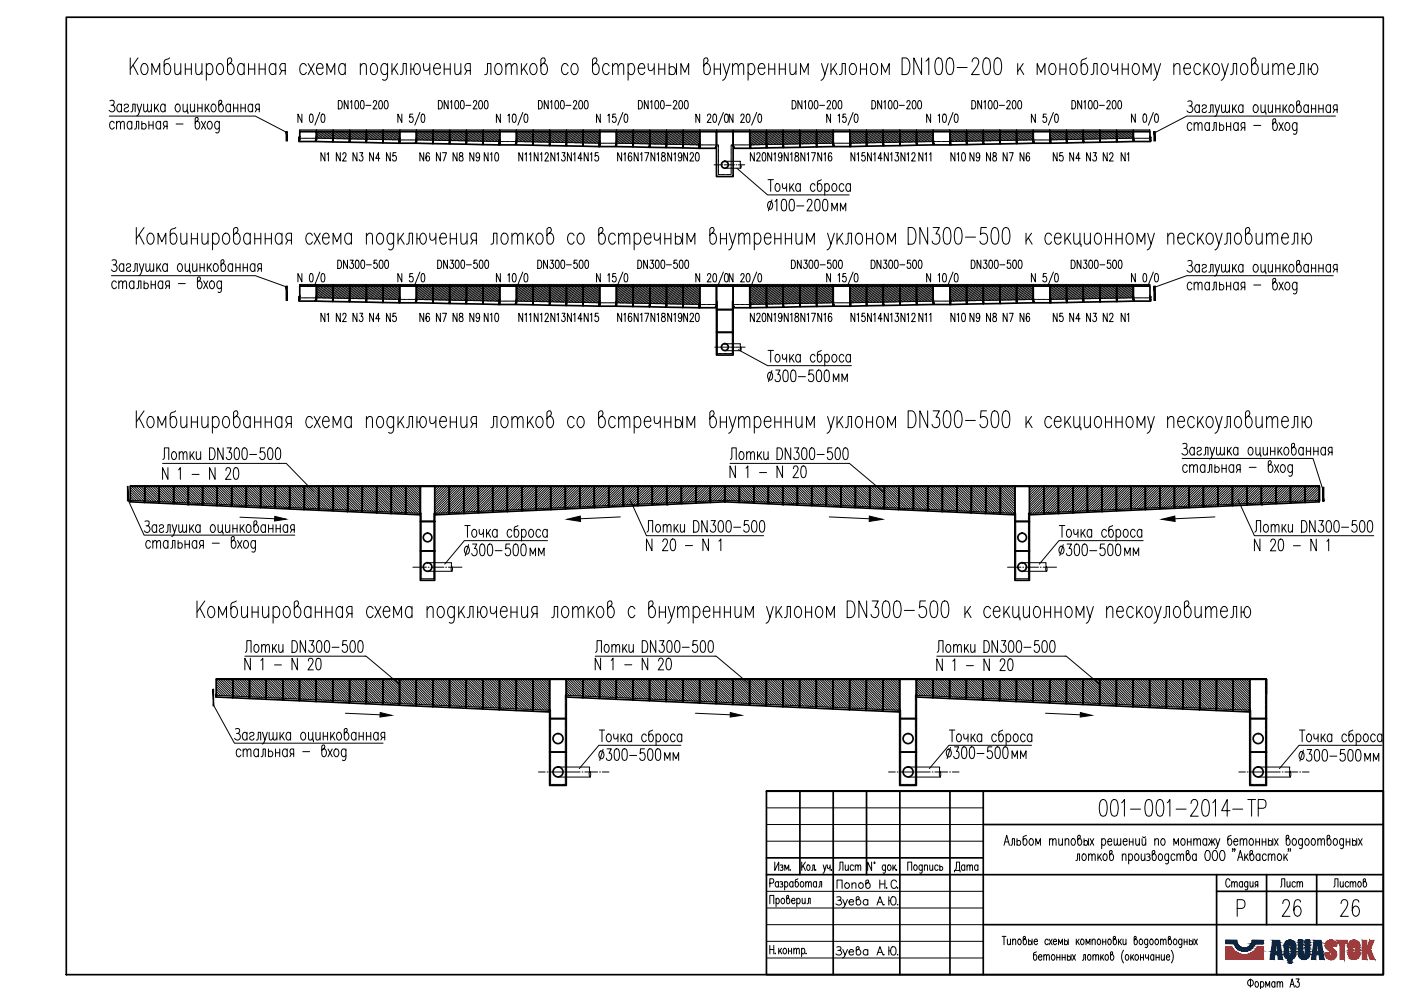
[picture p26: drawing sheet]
<svg xmlns="http://www.w3.org/2000/svg" width="420mm" height="297mm" viewBox="0 0 420 297" stroke-linecap="round" stroke-linejoin="round" font-family="sans-serif">
<g fill="none" stroke="#000" stroke-width=".51">
<path d="M19.9 5.2h395v286.9h-395zM94.9 39.5h5l-.1 3-5-.1zM99.9 39.5h5l-.1 3.1-5-.1zM104.9 39.5h5l-.1 3.2-5-.1zM109.9 39.5h5l-.1 3.3-5-.1zM114.9 39.5h5l-.1 3.4-5-.1zM124.9 39.5h5l-.1 3.6-5-.2zM129.9 39.5h5l-.1 3.6h-5zM134.9 39.5h5l-.1 3.7-5-.1zM139.9 39.5h5l-.1 3.8-5-.1zM144.9 39.5h5l-.1 3.9-5-.1zM154.9 39.5h5l-.1 4-5-.1z"/>
<path d="M159.9 39.5h5l-.1 4.1-5-.1zM164.9 39.5h5l-.1 4.2-5-.1zM169.9 39.5h5l-.1 4.3-5-.1zM174.9 39.5h5l-.1 4.4-5-.1zM184.9 39.5h5l-.1 4.5-5-.1zM189.9 39.5h5l-.1 4.7-5-.2zM194.9 39.5h5l-.1 4.7h-5zM199.9 39.5h5l-.1 4.8-5-.1zM204.9 39.5h5l-.1 5-5-.2zM214.9 39.5h5v13.4h-5zM224.9 39.5h5v4.8l-5 .2zM254.9 39.5h5v4.3l-5 .1z"/>
<path d="M259.9 39.5h5l.1 4.2-5.1 .1zM264.9 39.5h5v4.1l-4.9 .1zM269.9 39.5h5v4l-5 .1zM274.9 39.5h5v3.9l-5 .1zM284.9 39.5h5v3.8l-5 .1zM289.9 39.5h5v3.7l-5 .1zM294.9 39.5h5v3.6l-5 .1zM299.9 39.5h5v3.6h-5zM304.9 39.5h5v3.4l-5 .2zM314.9 39.5h5v3.3l-5 .1zM319.9 39.5h5v3.2l-5 .1zM324.9 39.5h4.9l.1 3.1-5 .1z"/>
<path d="M329.8 39.5h5.1v3l-5 .1zM334.9 39.5h5v2.9l-5 .1zM89.6 41.3v1.1h5v-.3M89.7 42l-.1 .1M89.9 41.9v-2.4h5v2.3l-.2 .2M89.9 42h-.2M89.9 40.9l-.3 .4M94.7 42v.1M94.9 40.9l-.1 1.2M99.9 41l-.1 1.2M104.9 41.1l-.1 1.2M109.9 41.2l-.1 1.2"/>
<path d="M114.9 41.3l-.1 1.2M119.7 41.6v1.3h5v-.3M119.8 42.5l-.1 .1M119.8 41.5l-.1 .2M119.9 41.4v-1.9h5v2.8M119.9 41.4l-.2 1.1M119.9 41.4v.1M124.9 41.4l-.1 1.2M124.9 42.3l-.2 .3M129.9 41.5l-.1 1.3M134.9 41.6l-.1 1.2M139.9 41.7l-.1 1.2"/>
<path d="M144.9 41.8l-.1 1.3M149.6 42.3v1.1h5v-.3M149.7 42.1v.1M149.8 43v.1M149.9 42.9l-.1 .2M149.9 41.8l-.2 .4M154.9 42.8l-.2 .3M154.9 42.8v-3.3h-5v3.3M154.9 41.9l-.1 1.2M159.9 42l-.1 1.2M164.9 42.1l-.1 1.2M169.9 42.2l-.1 1.2"/>
<path d="M174.9 42.3l-.1 1.2M179.8 43.5l-.1 .1M179.8 42.5l-.2 1.4h5l.1-.4M179.9 43.3l-.2 .3M179.9 42.4v.1M184.8 43.4l-.1 .2M184.9 42.4l-.1 1.2M184.9 43.3v-3.8h-5v3.8M189.9 42.5l-.1 1.2M194.9 42.6l-.1 1.3M199.9 42.7l-.1 1.2M204.9 42.8l-.1 1.2"/>
<path d="M209.7 43.1l-.1 1.4h5l.2-.6M209.8 44l-.1 .1M209.8 43l-.1 .1M209.9 43.9v-4.4h5v4.4M209.9 43.8l-.2 .3M209.9 42.9v.1M224.9 43l.2 .1M224.9 43v-3.5h-5l.1 4.4M225.1 43.1v1.4h-5l-.2-.6M229.9 43.7v-4.2h5v4.7l-5 .1v-.3M229.9 42.8v1.2M229.9 43.9v.1"/>
<path d="M234.9 43.6v-4.1h5v4.7h-5v-.3M234.9 42.7v1.2M234.9 43.9h.1M239.9 43.5v-4h5v4.5l-5 .2v-.3M239.9 42.6v1.3M239.9 43.7v.2M244.9 43.4v-3.9h5v4.4l-5 .1v-.3M244.9 42.5v1.2M244.9 43.6v.1M249.9 42.4v1.2M254.9 42.4l.2 .3v1.2h-5l-.2-.5M254.9 42.4v-2.9h-5v3.8"/>
<path d="M254.9 42.4l.1 1.2M259.9 42.3v1.2M264.9 42.2l.1 1.2M269.9 42.1v1.2M274.9 42v1.2M279.9 41.9v1.2M279.9 42.9l.2 .2M279.9 42.8v.1M280.1 43v.1M284.9 41.8l.2 .4M284.9 41.9v-2.4h-5v3.3M284.9 41.9v.9"/>
<path d="M284.9 42.9l.1 .2M285 43l.1 .1M285.1 42.1v.1M285.1 42.3v1.1h-5v-.3M289.9 41.8v1.3M294.9 41.7v1.2M299.9 41.6v1.2M304.9 41.5v1.3M309.9 41.4v1.2M310.1 42.5v.1M314.9 41.4v-1.9h-5v2.8l.1 .2M314.9 41.4l.1 1.2"/>
<path d="M314.9 41.4v.1M314.9 41.5l.2 .2M315.1 41.6v1.3h-5v-.3M319.9 41.3v1.2M324.9 41.2v1.2M329.8 41.1l.1 1.2M334.9 41v1.2M339.9 40.9v1.2M340.1 42v.1M344.9 40.9v.1M344.9 40.9v-1.4h-5v2.3l.1 .2M344.9 40.9v1"/>
<path d="M344.9 41l.1 .1M344.9 42h.1M345.1 42v.1M345.1 41.1v.2M345.1 41.3v1.1h-5v-.3M89.6 89.1v1.2h5v-.3M89.7 88.9l-.1 .2M89.7 89.9h-.1M89.9 89.8v-4h5v3.8l-.2 .3M89.9 89.8l-.2 .1M89.9 88.7l-.2 .3M94.7 89.8v.1"/>
<path d="M94.9 85.8h5l-.1 4.6-5-.1zM94.9 88.7l-.1 1.3M99.9 85.8h5l-.1 4.7-5-.1zM99.9 88.8l-.1 1.3M104.9 85.8h5l-.1 4.8-5-.1zM104.9 88.9l-.1 1.3M109.9 85.8h5l-.1 4.9-5-.1zM109.9 89l-.1 1.3M114.9 85.8h5l-.1 5-5-.1zM114.9 89.1l-.1 1.3M119.7 89.5v1.3h5v-.3M119.8 89.3l-.1 .2"/>
<path d="M119.9 89.2v-3.4h5v4.3M119.9 89.2l-.2 1.3M119.9 89.2v.1M124.9 85.8h5l-.1 5h-5zM124.9 89.2l-.1 1.3M124.9 90.1l-.2 .3M129.9 85.8h5l-.1 5.2-5-.2zM129.9 89.3l-.1 1.3M134.9 85.8h5l-.1 5.3-5-.1zM134.9 89.4l-.1 1.3M139.9 85.8h5l-.1 5.3h-5zM139.9 89.5l-.1 1.3"/>
<path d="M144.9 85.8h5l-.1 5.5-5-.2zM144.9 89.6l-.1 1.2M149.6 90.1v1.2h5v-.3M149.7 90v.1M149.9 89.7l-.2 .3M154.9 90.6l-.2 .4M154.9 90.6v-4.8h-5v5l-.2 .2M154.9 89.7l-.1 1.3M159.9 90.8v-5h-5l-.1 5.5 5 .1v-.4M159.9 85.8h5l-.1 5.7-5-.1zM159.9 90.8l-.1 .2M159.9 89.8v1"/>
<path d="M164.9 89.9l-.1 1.3M169.9 90.9l-.1 .4M169.9 85.8h-5l-.1 4.4v1.3l5 .1v-.3M169.9 85.8h5l-.1 5.6M169.9 85.8l-.1 5.8 5 .1v-.3M169.9 91l-.1 .3M169.9 90v1M169.9 85.8v5.1M174.9 85.8h5l-.1 6-5-.1zM174.9 90.1l-.1 1.3M179.8 90.3l-.2 1.5h5l.1-.4M179.9 90.2v.1"/>
<path d="M184.8 91.2l-.1 .2M184.9 91.2v-5.4h-5l-.2 5.7M184.9 85.8h5l-.1 6.1-5-.1zM184.9 91.3l-.1 .2M184.9 90.2v1.1M189.9 90.3l-.1 1.6h5M194.8 91.9l5 .2M194.9 90.4l-.1 1.5M199.9 91.5v-5.7h-5l-.1 5.9 .1-5.9h-5l-.1 5.8M199.9 91.5l-.1 .3M199.9 90.5v1.1M204.8 91.8l.1-6h-5l-.1 6.3"/>
<path d="M204.8 91.8v.4l.1-6.4h5l-.1 6.4-10-.1M204.9 91.4l-.1 .4M209.7 91l-.1 1.2h5l.2-.5M209.8 90.8l-.1 .2M209.9 90.7v.1M214.9 91.7v-5.9h-5v6l-.2 .1M214.9 85.8h5v7h-5zM214.9 92.8h5v6.8h-5zM214.9 99.6h5v6.8h-5zM224.9 85.8h5v6.4h-5zM224.9 90.8l.2 .2M224.9 90.8v-5h-5l.1 5.9"/>
<path d="M225.1 91v1.2h-5l-.2-.5M229.9 91.5v-5.7h5v6.3l-5 .1v-.3M229.9 90.6v1.3M229.9 91.8v.1M234.9 91.4v-5.6h5v6.1l-5 .2v-.3M234.9 90.5v1.3M234.9 91.7v.1M239.9 91.3v-5.5h5v6.1h-5v-.2M239.9 90.4v1.3M239.9 91.6v.1M244.9 91.2v-5.4h5v6l-5 .1v-.3M244.9 90.3v1.3"/>
<path d="M244.9 91.5v.1M249.9 90.2v1.3M254.9 90.2l.2 .3v1.3h-5v-.4M254.9 90.2v-4.4h-5v5.3l.1 .3M254.9 90.2l.1 1.3M254.9 85.8h5v5.9l-5 .1zM259.9 85.8h5l.1 5.8-5.1 .1zM259.9 90.1v1.3M264.9 85.8h5v5.7l-4.9 .1zM264.9 90l.1 1.3M269.9 85.8h5v5.6l-5 .1zM269.9 89.9v1.3"/>
<path d="M274.9 85.8h5v5.5l-5 .1zM274.9 89.8v1.3M279.9 89.7v1.3M279.9 90.7l.2 .2M279.9 90.6v.1M280.1 90.9v.1M284.9 89.7l.2 .3M284.9 89.7v-3.9h-5v4.8M284.9 89.7l.1 1.3M284.9 85.8h5v5.3l-5 .2zM285.1 90v.1M285.1 90.1v1.2h-5v-.3"/>
<path d="M289.9 89.6v1.2M294.9 89.5v-3.7h-5v5M294.9 89.5v1.6h-5v-.3M294.9 89.5v1.3M299.9 85.8h5v5l-5 .2zM299.9 89.4v1.6l-5 .1v-.3M299.9 90.7v-4.9h-5v5M304.9 85.8h5v5h-5zM304.9 89.3v1.3M309.9 89.2v1.3M310.1 90.4h.1M314.9 90l.1 .5"/>
<path d="M314.9 85.8h5v4.9l-5 .1zM314.9 89.3l.2 .2M314.9 89.3v-3.5h-5v4.3l.1 .3M315.1 89.5v1.3h-5v-.3M319.9 89.1v1.2M319.9 90.3v.1M319.9 90.4v.3l5-.1M324.9 89.9v.3M324.9 85.8h-5v4.5M324.9 85.8v4.8M324.9 85.8h4.9M324.9 85.8v4.4"/>
<path d="M324.9 90.2v.4M329.8 85.8l.1 4.4-.1-1.3M329.8 85.8h5.1v3.4M329.8 88.9l.1 1.6M329.8 85.8v3.1M334.9 89.6v.5M334.9 88.8v1.6l-10 .2M339.9 88.7v-2.9h-5v4.3M339.9 88.7v1.6l-5 .1v-.3M339.9 88.7v1.3M340.1 89.8v.1M344.9 88.7v.1"/>
<path d="M344.9 88.7v-2.9h-5v3.8l.1 .3M344.9 88.7v1.1M344.9 88.8l.1 .2M344.9 89.8l.1 .1M345.1 89.9h.1M345.1 88.9v.2M345.1 89.1v1.2h-5v-.3M39.1 149.7l-.1 .6M43.3 150.6l.1-4.8h-4.3l-.1 4.6 87 3.9M43.3 150.6l.1-4.8h4.3v5M43.4 150l-.1 .6M47.7 150.8v-5h4.4v5.1v-5.1h4.4l-.1 5.4"/>
<path d="M47.7 150.2v.5M52.1 150.2v.6M56.5 150.7l-.1 .5M60.8 151.1v-5.3h-4.3l-.1 5.4M65.1 151.3v-5.5h-4.3l-.1 5.6M65.1 150.7v.6M69.5 151.5v.3v-6h4.4l-.1 6.2 .1-6.2h4.3l-.1 6.3 .1-6.3h4.3v6.6v-6.6h4.4v6.5M69.5 150.3v1.3v-5.8h-4.4v5.8v-.3M73.9 151.4l-.1 .5M78.2 151.4l-.1 .6M82.5 152.2v-.5v.6M86.9 152.5v-6.7h4.4l-.1 6.9 .1-6.9h4.3l-.1 7.2 .1-7.2h4.3v7.3v-7.3h4.4l-.1 7.5 .1-7.5h4.4l-.1 7.6"/>
<path d="M86.9 152.2v.2M86.9 151.8v.5M91.3 152.1l-.1 .5M95.6 152.4l-.1 .5M99.9 152.4v.6M104.3 153.1v-.4l-.1 .5M108.6 153.4v.1l.1-7.7h4.3l-.1 7.9M108.6 152.9v.5M112.9 153.7l.1-7.9h4.3v8.1v-8.1h4.4v8.3v-8.3h4.4l-.1 8.3M113 153.2l-.1 .5M117.3 153.2v.6M121.7 153.5v.5"/>
<path d="M126 154.1v.2M126.1 153.6v.5M126.1 145.8h4.3v10.5h-4.3zM126.1 156.3h4.3v8.8h-4.3zM130.4 153.6v.5M130.4 145.8h4.3l.1 8.3-.1-8.3h4.4v8.1v-8.1h4.3l.1 7.9M130.4 154.1l.1 .2M130.4 154v.1M134.7 153.5l.1 .5M139.1 153.2v.6M143.5 153.2v.5M147.8 152.9l.1 .5"/>
<path d="M152.1 153.1v-.4l.1 .5M156.5 152.4v.6M160.8 152.4l.1 .5M165.2 152.1v.5M169.6 152.5l-.1-6.7h-4.3v6.9v-6.9h-4.4l.1 7.2-.1-7.2h-4.3v7.3v-7.3h-4.4l.1 7.5-.1-7.5h-4.3l.1 7.7-.1-7.7h-4.4l.1 7.9M169.6 152.2v.2M173.9 152.2v-.5v.6M178.2 151.4l.1 .6M182.6 151.4v.5M186.9 150.3l.1 1.3-.1-5.8h4.4v5.8v-5.8h4.3l.1 5.6v-.4M187 151.5v.3l-.1-6h-4.3v6.2v-6.2h-4.4l.1 6.3-.1-6.3h-4.3v6.6v-6.6h-4.4l.1 6.5-.1-.5M191.3 150.7v.6"/>
<path d="M195.6 151.1v-.4l.1 .6-.1-5.5h4.4v5.4M200 150.7v.5M204.3 150.2l.1 .6M208.7 150.2v.5M208.7 150.8v-5h-4.4l.1 5.1-.1-5.1h-4.3v5.4M213 150l.1 .6M213.1 150.6l-.1-4.8h4.4v4.6l-87 3.9M213.1 150.6l-.1-4.8h-4.3v5M217.3 150.3l.1-.6v.6M221.7 150.6v-4.8h-4.3l-.1 4.6 87.1 3.9M221.7 150.6v-4.8h4.4l-.1 5M221.7 150v.6"/>
<path d="M226 150.8l.1-5h4.3v5.1v-5.1h4.4l-.1 5.4M226.1 150.2l-.1 .5M230.4 150.2v.6M234.8 150.7l-.1 .5M239.1 151.1v-.4l-.1 .6 .1-5.5h-4.3l-.1 5.4M243.4 150.7v.6M247.8 151.5v.3v-6h4.4l-.1 6.2 .1-6.2h4.3l-.1 6.3 .1-6.3h4.3v6.6v-6.6h4.4v6.5v-.5M247.8 150.3v1.3v-5.8h-4.4v5.8v-5.8h-4.3l-.1 5.6v-.4M252.2 151.4l-.1 .5M256.5 151.4l-.1 .6M260.8 152.2v-.5v.6M265.2 152.5v-6.7h4.4l-.1 6.9 .1-6.9h4.3l-.1 7.2 .1-7.2h4.3v7.3v-7.3h4.4v7.5v-7.5h4.4l-.1 7.7 .1-7.7h4.3l-.1 7.9"/>
<path d="M265.2 152.2v.2M269.6 152.1l-.1 .5M273.9 152.4l-.1 .5M278.2 152.4v.6M282.6 153.1v-.4v.5M287 152.9l-.1 .5M291.2 153.7l.1-7.9h4.3v8.1v-8.1h4.4v8.3v-8.3h4.4v8.3M291.3 153.2l-.1 .5M295.6 153.2v.6M300 153.5v.5M304.4 145.8h4.3v10.5h-4.3zM304.4 156.3h4.3v8.8h-4.3z"/>
<path d="M304.4 153.6v.5M304.4 154.1l-.1 .2M308.7 153.6v.5M308.7 145.8h4.3l.1 8.3-.1-8.3h4.4v8.1v-8.1h4.4v7.9M308.7 154v.1M313 153.5l.1 .5M317.4 153.2v.6M321.8 153.2v.5M326.1 152.9l.1 .5M330.4 153.1v-.4l.1 .5M334.8 152.4v.6M339.2 152.4v.5"/>
<path d="M343.5 152.1l.1 .5M347.9 152.5l-.1-6.7h-4.3l.1 6.9-.1-6.9h-4.3v7.2v-7.2h-4.4v7.3v-7.3h-4.4l.1 7.5-.1-7.5h-4.3l.1 7.7-.1-7.7h-4.3v7.9M347.9 152.2v.2M352.2 152.2v-.5v.6M356.6 151.4v.6M360.9 151.4l.1 .5M365.2 150.3l.1 1.3-.1-5.8h4.4v5.8v-5.8h4.4v5.6v-.4M365.3 151.5v.3l-.1-6h-4.3l.1 6.2-.1-6.2h-4.3v6.3v-6.3h-4.4v6.6v-6.6h-4.4l.1 6.5-.1-.5M369.6 150.7v.6M374 151.1v-5.3h4.3l.1 5.4M378.3 150.7v.5v-5.4h4.3l.1 5.1-.1-5.1h4.4v5M382.6 150.2l.1 .6"/>
<path d="M387 150.2v.5M391.4 150v.6M391.4 150.6v-4.8h-4.4v5M395.7 145.8l-.1 4.6-86.8 3.9-.1-.2M395.7 149.7v-3.9h-4.3v4.8M395.7 149.7v.5M395.7 149.7l-.1 .6M126.1 165.1h4.3v8.8h-4.3zM304.4 165.1h4.3v8.8h-4.3zM64.8 208.1v.6M69.8 209.1v-5.5h-5v5.3l100 4.5M69.8 209.1v-5.5h5v5.7"/>
<path d="M69.8 208.5v.6M74.8 209.3v-5.7h5v5.9M74.8 208.7v.6M79.8 209.6v-6h5v6.2M79.8 208.7v.6M84.8 209.2v.6M89.8 209.8v-6.2h-5v6.2M94.8 209.3v.7M99.8 210.2v.3v-6.9h5v7.1M99.8 208.8v1.5v-6.7h-5v6.7v-6.7h-5v6.4v-.4M104.8 210.7v-7.1h5v7.3M104.8 210v.7"/>
<path d="M109.8 210.1v.6M114.8 210.9v-.5v.7M119.7 211.4l.1-7.8h5v8v-8h5v8.2M119.7 211v.2M119.8 210.5l-.1 .6 .1-7.5h-5v7.6v-7.6h-5v7.3M124.8 210.8v.7M129.8 211.8v-8.2h5v8.4v-8.4h5v8.7M129.8 211.2v.6M134.8 211.2v.6M139.8 212.3v-8.7h5v8.9v-8.9h5v9.1M139.8 212v-.4v.6M144.8 211.7v.6"/>
<path d="M149.8 212.7v-9.1h5v9.3v-9.3h5v9.6v-9.6h5v9.5M149.8 212.1v.6M154.8 212.1v.7M159.8 212.4v.6M164.8 212.6v.5M164.8 213.1l-.1 .3M164.8 203.6h5v11.8h-5zM164.8 215.4h5v10h-5zM169.8 208.1l-.1 .6M174.8 209.1v-5.5h-5l-.1 5.3 100.1 4.5M174.8 209.1v-5.5h5v5.7M174.8 208.5v.6"/>
<path d="M179.8 209.3v-5.7h5v5.9M179.8 208.7v.6M184.8 209.6v-6h5v6.2M184.8 208.7v.6M189.8 209.2v.6M194.8 209.8v-6.2h-5v6.2M199.8 209.3v.7M204.8 210.2v.3v-6.9h5l-.1 7.1M204.8 208.8v1.5v-6.7h-5v6.7v-6.7h-5v6.4v-.4M209.7 210.7l.1-7.1h5l-.1 7.3M209.8 210l-.1 .7M214.8 210.1l-.1 .6"/>
<path d="M219.8 210.9v-.5l-.1 .7M224.8 211.4v-7.8h5v7.9M224.8 211v.2M224.8 210.5v.6v-7.5h-5l-.1 7.6 .1-7.6h-5l-.1 7.3M229.8 211.5v-7.9h5v8.2M229.8 210.8v.7M234.8 211.8v-8.2h5v8.4v-8.4h5v8.7M234.8 211.2v.6M239.8 211.2v.6M244.8 212.3v-8.7h5v8.7M244.8 212v-.4v.6M249.8 212.3v.2v-8.9h5l-.1 9.1"/>
<path d="M249.8 211.7v.6M254.8 212.1l-.1 .6M259.8 212.1l-.1 .7M264.8 212.4l-.1 .8 .1-9.6h-5l-.1 9.3 .1-9.3h-5l-.1 9.1M264.8 212.4v-8.8h5v9.5M264.8 212.4l-.1 .6M269.8 212.6v.5M269.8 213.1l-.1 .3M269.8 203.6h5v11.8h-5zM269.8 215.4h5v10h-5zM274.8 208.1v.6M279.8 209.1v-5.5h-5v5.3l100 4.5v-.3"/>
<path d="M279.8 209.1v-5.5h5v5.7M279.8 208.5v.6M284.8 209.3v-5.7h5v5.9M284.8 208.7v.6M289.8 209.6v-6h5v6.2M289.8 208.7v.6M294.8 209.2v.6M299.8 209.8v-6.2h-5v6.2M304.8 209.3l-.1 .7M309.7 210.2v.3l.1-6.9h5l-.1 7.1M309.8 208.8l-.1 1.5 .1-6.7h-5l-.1 6.7 .1-6.7h-5l-.1 6.4v-.4M314.7 210.7l.1-7.1h5l-.1 7.3"/>
<path d="M314.8 210l-.1 .7M319.8 210.1l-.1 .6M324.8 210.9v-.5v.7M329.8 211.4v-7.8h5v8v-8h5v8.2M329.8 211v.2M329.8 210.5v.6v-7.5h-5v7.6v-7.6h-5l-.1 7.3M334.8 210.8v.7M339.8 211.8v-8.2h5l-.1 8.4 .1-8.4h5l-.1 8.7M339.8 211.2v.6M344.8 211.2l-.1 .6M349.7 212.3l.1-8.7h5l-.1 8.9 .1-8.9h5l-.1 9.1M349.8 212v-.4l-.1 .6"/>
<path d="M354.8 211.7l-.1 .6M359.7 212.7l.1-9.1h5l-.1 9.3 .1-9.3h5l-.1 9.6 .1-9.6h5v9.5M359.8 212.1l-.1 .6M364.8 212.1l-.1 .7M369.8 212.4l-.1 .6M374.8 212.6v.5M374.8 203.6h5v11.8h-5zM374.8 215.4h5v10h-5zM379.8 203.6v4.5M164.8 225.4h5v10h-5zM229.9 237.2h185v54.9h-185v-54.9h185M239.9 237.2v25"/>
<path d="M249.9 237.2v54.9M259.9 237.2v25M269.8 225.4h5v10h-5zM269.9 237.2v54.9M284.9 237.2v54.9M294.9 237.2v54.9M374.8 225.4h5v10h-5zM229.9 257.1h65M294.9 247.1h120M229.9 262.2h185M294.9 277.2h120M364.9 262.2v29.9"/>
<path d="M364.9 267.2h50M379.8 262.2v15M394.9 262.2v15"/>
<circle cx="217.4" cy="49.4" r="1.04"/>
<circle cx="217.4" cy="104" r="1.04"/>
<circle cx="128.2" cy="169.9" r="1.29"/>
<circle cx="128.2" cy="161.1" r="1.29"/>
<circle cx="306.5" cy="169.9" r="1.29"/>
<circle cx="306.5" cy="161.1" r="1.29"/>
<circle cx="167.4" cy="221.4" r="1.5"/>
<circle cx="167.4" cy="231.4" r="1.5"/>
<circle cx="272.3" cy="231.4" r="1.5"/>
<circle cx="272.3" cy="221.4" r="1.5"/>
<circle cx="377.3" cy="231.4" r="1.5"/>
<circle cx="377.3" cy="221.4" r="1.5"/>
</g>
<g fill="#000" stroke="#000" stroke-width=".3">
<path d="M85.8 39.5l.4 2.7v-2.7zM85.8 39.5l.4 2.7h-.4z"/>
<path d="M346.1 39.5l.4 2.7v-2.7zM346.1 39.5l.4 2.7h-.4z"/>
<path d="M85.8 85.8l.4 4.2v-4.2zM85.8 85.8l.4 4.2h-.4z"/>
<path d="M346.1 85.8l.4 4.2v-4.2zM346.1 85.8l.4 4.2h-.4z"/>
<path d="M38.2 145.8l.2 4.3v-4.3zM38.2 145.8l.2 4.3h-.2z"/>
<path d="M396.6 146.1l.4 4.1v-4.1zM396.6 146.1l.4 4.1h-.4z"/>
<path d="M63.9 206.6l.2 5v-5zM63.9 206.6l.2 5h-.2z"/>
</g>
<g fill="none" stroke="#000" stroke-width=".3">
<path d="M89.9 38.9h5v.6h-5zM89.9 39.3h254.9M94.9 38.9h5v.6h-5zM99.9 38.9h5v.6h-5zM104.9 38.9h5v.6h-5zM109.9 38.9h5v.6h-5zM114.9 38.9h5v.6h-5zM119.9 38.9h5v.6h-5zM124.9 38.9h5v.6h-5zM129.9 38.9h5v.6h-5zM134.9 38.9h5v.6h-5zM139.9 38.9h5v.6h-5z"/>
<path d="M144.9 38.9h5v.6h-5zM149.9 38.9h4.9v.6h-4.9zM154.9 38.9h5v.6h-5zM159.9 38.9h5v.6h-5zM164.9 38.9h5v.6h-5zM169.9 38.9h5v.6h-5zM174.9 38.9h5v.6h-5zM179.9 38.9h5v.6h-5zM184.9 38.9h5v.6h-5zM189.9 38.9h5v.6h-5zM194.9 38.9h5v.6h-5zM199.9 38.9h5v.6h-5z"/>
<path d="M204.9 38.9h5v.6h-5zM209.9 38.9h5v.6h-5zM214.9 38.9h5v.6h-5zM219.9 38.9h5v.6h-5zM224.9 38.9h5v.6h-5zM229.9 38.9h5v.6h-5zM234.9 38.9h4.9v.6h-4.9zM239.9 38.9h5v.6h-5zM244.9 38.9h5v.6h-5zM249.9 38.9h4.9v.6h-4.9zM254.9 38.9h5v.6h-5zM259.9 38.9h5v.6h-5z"/>
<path d="M264.9 38.9h5v.6h-5zM269.9 38.9h5v.6h-5zM274.9 38.9h5v.6h-5zM279.9 38.9h4.9v.6h-4.9zM284.9 38.9h4.9v.6h-4.9zM289.9 38.9h5v.6h-5zM294.9 38.9h5v.6h-5zM299.9 38.9h5v.6h-5zM304.9 38.9h5v.6h-5zM309.9 38.9h5v.6h-5zM314.9 38.9h5v.6h-5zM319.9 38.9h5v.6h-5z"/>
<path d="M324.9 38.9h4.9v.6h-4.9zM329.9 38.9h4.9v.6h-4.9zM334.9 38.9h5v.6h-5zM339.9 38.9h4.9v.6h-4.9zM89.9 85.3h5v.5h-5zM89.9 85.6h254.9M94.9 85.3h5v.5h-5zM99.9 85.3h5v.5h-5zM104.9 85.3h5v.5h-5zM109.9 85.3h5v.5h-5zM114.9 85.3h5v.5h-5zM119.9 85.3h5v.5h-5z"/>
<path d="M124.9 85.3h5v.5h-5zM129.9 85.3h5v.5h-5zM134.9 85.3h5v.5h-5zM139.9 85.3h5v.5h-5zM144.9 85.3h5v.5h-5zM149.9 85.3h4.9v.5h-4.9zM154.9 85.3h5v.5h-5zM159.9 85.3h10v.5h-5v-.5v.5h-5zM169.9 85.3h5v.5M169.9 85.3v.5h5M174.9 85.3h5v.5h-5zM179.9 85.3h5v.5h-5z"/>
<path d="M189.9 85.3v.5h-5v-.5h10v.5h-5v-.5M194.9 85.3h5v.5h-5zM199.9 85.3h5v.5h-5zM204.9 85.3h5v.5h-5zM209.9 85.3h5v.5h-5zM214.9 85.3h5v.5h-5zM219.9 85.3h5v.5h-5zM224.9 85.3h5v.5h-5zM229.9 85.3h5v.5h-5zM234.9 85.3h4.9v.5h-4.9zM239.9 85.3h5v.5h-5zM244.9 85.3h5v.5h-5z"/>
<path d="M249.9 85.3h4.9v.5h-4.9zM254.9 85.3h5v.5h-5zM259.9 85.3h5v.5h-5zM264.9 85.3h5v.5h-5zM269.9 85.3h5v.5h-5zM274.9 85.3h5v.5h-5zM279.9 85.3h4.9v.5h-4.9zM284.9 85.3h4.9v.5h-4.9zM289.9 85.3h5v.5h-5zM294.9 85.3h5v.5h-5zM299.9 85.3h5v.5h-5zM304.9 85.3h5v.5h-5z"/>
<path d="M309.9 85.3h5v.5h-5zM314.9 85.3v.5h5v-.5v.5h14.9v-.5h-4.9v.5M314.9 85.3h14.9v.5M324.9 85.3v.5M334.9 85.3h5v.5h-5zM339.9 85.3h4.9v.5h-4.9zM39.1 145.6h4.3v.2h-4.3zM39.1 145.7h356.6M43.4 145.6h4.3v.2h-4.3zM47.7 145.6h4.4v.2h-4.4zM52.1 145.6h4.4v.2h-4.4zM56.5 145.6h4.3v.2h-4.3z"/>
<path d="M60.8 145.6h4.3v.2h-4.3zM65.1 145.6h4.4v.2h-4.4zM69.5 145.6h4.4v.2h-4.4zM73.9 145.6h4.3v.2h-4.3zM78.2 145.6h4.3v.2h-4.3zM82.5 145.6h4.4v.2h-4.4zM86.9 145.6h4.4v.2h-4.4zM91.3 145.6h4.3v.2h-4.3zM95.6 145.6h4.3v.2h-4.3zM99.9 145.6h4.4v.2h-4.4zM104.3 145.6h4.3v.2h-4.3zM108.7 145.6h4.3v.2h-4.3z"/>
<path d="M113 145.6h4.3v.2h-4.3zM117.3 145.6h4.4v.2h-4.4zM121.7 145.6h4.3v.2h-4.3zM126.1 145.6h4.3v.2h-4.3zM130.4 145.6h4.3v.2h-4.3M134.7 145.6h4.4v.2h-4.4zM139.1 145.6h4.3v.2h-4.3zM143.5 145.6h4.3v.2h-4.3zM147.8 145.6h4.3v.2h-4.3zM152.1 145.6h4.4v.2h-4.4zM156.5 145.6h4.3v.2h-4.3zM160.9 145.6h4.3v.2h-4.3z"/>
<path d="M165.2 145.6h4.3v.2h-4.3zM169.5 145.6h4.4v.2h-4.4zM173.9 145.6h4.3v.2h-4.3zM178.2 145.6h4.4v.2h-4.4zM182.6 145.6h4.3v.2h-4.3zM186.9 145.6h4.4v.2h-4.4zM191.3 145.6h4.3v.2h-4.3zM195.6 145.6h4.4v.2h-4.4zM200 145.6h4.3v.2h-4.3zM204.3 145.6h4.3v.2h-4.3zM208.7 145.6h4.3v.2h-4.3zM213 145.6h4.4v.2h-4.4z"/>
<path d="M217.4 145.6h4.3v.2h-4.3zM221.7 145.6h4.3v.2h-4.3zM226.1 145.6h4.3v.2h-4.3zM230.4 145.6h4.4v.2h-4.4zM234.8 145.6h4.3v.2h-4.3zM239.1 145.6h4.3v.2h-4.3zM243.5 145.6h4.3v.2h-4.3zM247.8 145.6h4.4v.2h-4.4zM252.2 145.6h4.3v.2h-4.3zM256.5 145.6h4.3v.2h-4.3zM260.9 145.6h4.3v.2h-4.3zM265.2 145.6h4.4v.2h-4.4z"/>
<path d="M269.6 145.6h4.3v.2h-4.3zM273.9 145.6h4.3v.2h-4.3zM278.2 145.6h4.4v.2h-4.4zM282.6 145.6h4.4v.2h-4.4zM287 145.6h4.3v.2h-4.3zM291.3 145.6h4.3v.2h-4.3zM295.6 145.6h4.4v.2h-4.4zM300 145.6h4.4v.2h-4.4zM304.4 145.6h4.3v.2h-4.3zM308.7 145.6h4.3v.2h-4.3M313 145.6h4.4v.2h-4.4zM317.4 145.6h4.4v.2h-4.4z"/>
<path d="M321.8 145.6h4.3v.2h-4.3zM326.1 145.6h4.3v.2h-4.3zM330.4 145.6h4.4v.2h-4.4zM334.8 145.6h4.4v.2h-4.4zM339.2 145.6h4.3v.2h-4.3zM343.5 145.6h4.3v.2h-4.3zM347.8 145.6h4.4v.2h-4.4zM352.2 145.6h4.4v.2h-4.4zM356.6 145.6h4.3v.2h-4.3zM360.9 145.6h4.3v.2h-4.3zM365.2 145.6h4.4v.2h-4.4zM369.6 145.6h4.4v.2h-4.4z"/>
<path d="M374 145.6h4.3v.2h-4.3zM378.3 145.6h4.3v.2h-4.3zM382.6 145.6h4.4v.2h-4.4zM387 145.6h4.3v.2h-4.3zM391.4 145.6h4.3v.2h-4.3zM395.7 145.6v.2M64.8 203.4h5v.2h-5zM64.8 203.5h315M69.8 203.4h5v.2h-5zM74.8 203.4h5v.2h-5zM79.8 203.4h5v.2h-5zM84.8 203.4h5v.2h-5z"/>
<path d="M89.8 203.4h5v.2h-5zM94.8 203.4h5v.2h-5zM99.9 203.4h4.9v.2h-4.9zM104.8 203.4h5v.2h-5zM109.8 203.4h5v.2h-5zM114.8 203.4h5v.2h-5zM119.8 203.4h5v.2h-5zM124.8 203.4h5v.2h-5zM129.8 203.4h5v.2h-5zM134.8 203.4h5v.2h-5zM139.8 203.4h5v.2h-5zM144.8 203.4h5v.2h-5z"/>
<path d="M149.8 203.4h5v.2h-5zM154.8 203.4h5v.2h-5zM159.8 203.4h5v.2h-5zM164.8 203.4h5v.2h-5zM169.8 203.4h5v.2h-5zM174.8 203.4h5v.2h-5zM179.8 203.4h5v.2h-5zM184.8 203.4h5v.2h-5zM189.8 203.4h5v.2h-5zM194.8 203.4h5v.2h-5zM199.8 203.4h5v.2h-5zM204.8 203.4h5v.2h-5z"/>
<path d="M209.8 203.4h5v.2h-5zM214.8 203.4h5v.2h-5zM219.8 203.4h5v.2h-5zM224.8 203.4h5v.2h-5zM229.8 203.4h5v.2h-5zM234.8 203.4h5v.2h-5zM239.8 203.4h5v.2h-5zM244.8 203.4h5v.2h-5zM249.8 203.4h5v.2h-5zM254.8 203.4h5v.2h-5zM259.8 203.4h5v.2h-5zM264.8 203.4h5v.2h-5z"/>
<path d="M269.8 203.4h5v.2h-5zM274.8 203.4h5v.2h-5zM279.8 203.4h5v.2h-5zM284.8 203.4h5v.2h-5zM289.8 203.4h5v.2h-5zM294.8 203.4h5v.2h-5zM299.8 203.4h5v.2h-5zM304.8 203.4h5v.2h-5zM309.8 203.4h5v.2h-5zM314.8 203.4h5v.2h-5zM319.8 203.4h5v.2h-5zM324.8 203.4h5v.2h-5z"/>
<path d="M329.8 203.4h5v.2h-5zM334.8 203.4h5v.2h-5zM339.8 203.4h5v.2h-5zM344.8 203.4h5v.2h-5zM349.8 203.4h5v.2h-5zM354.8 203.4h5v.2h-5zM359.8 203.4h5v.2h-5zM364.8 203.4h5v.2h-5zM369.8 203.4h5v.2h-5zM374.8 203.4h5v.2h-5zM379.8 203.4v.2"/>
</g>
<g fill="none" stroke="#000" stroke-width=".3">
<path d="M95.3 39.5l-.4 .6M95.7 39.5l-.8 1.3M96.2 39.5l-1.3 1.9M96.6 39.5l-1.2 1.9M97.1 39.5l-1.3 1.9M97.5 39.5l-1.3 1.9M97.9 39.5l-1.2 2M98.4 39.5l-1.3 2M98.8 39.5l-1.3 2M99.3 39.5l-1.3 2M99.7 39.5l-1.3 2M100.1 39.5l-1.3 2"/>
<path d="M100.6 39.5l-1.3 2M101 39.5l-1.3 2M101.5 39.5l-1.4 2M101.9 39.5l-1.3 2M102.3 39.5l-1.3 2.1M102.8 39.5l-1.3 2.1M103.2 39.5l-1.3 2.1M103.7 39.5l-1.4 2.1M104.1 39.5l-1.3 2.1M104.5 39.5l-1.3 2.1M105 39.5l-1.3 2.1M105.4 39.5l-1.3 2.1"/>
<path d="M105.9 39.5l-1.4 2.1M106.3 39.5l-1.3 2.2M106.8 39.5l-1.4 2.2M107.2 39.5l-1.4 2.2M107.6 39.5l-1.3 2.2M108.1 39.5l-1.4 2.2M108.5 39.5l-1.4 2.2M109 39.5l-1.4 2.2M109.4 39.5l-1.4 2.2M109.9 39.5l-1.5 2.2M110.3 39.5l-1.4 2.2M110.8 39.5l-1.5 2.2"/>
<path d="M111.2 39.5l-1.4 2.2M111.6 39.5l-1.4 2.2M112.1 39.5l-1.5 2.2M112.5 39.5l-1.4 2.2M113 39.5l-1.5 2.3M113.4 39.5l-1.4 2.3M113.9 39.5l-1.5 2.3M114.3 39.5l-1.5 2.3M114.7 39.5l-1.4 2.3M115.2 39.5l-1.5 2.3M115.6 39.5l-1.5 2.3M116.1 39.5l-1.6 2.3"/>
<path d="M116.5 39.5l-1.5 2.3M117 39.5l-1.6 2.3M117.4 39.5l-1.5 2.4M117.8 39.5l-1.5 2.4M118.3 39.5l-1.6 2.4M118.7 39.5l-1.5 2.4M119.2 39.5l-1.6 2.4M119.6 39.5l-1.5 2.4M119.9 39.7l-1.4 2.2M125 39.5l-.1 .1M125.4 39.5l-.5 .8M125.8 39.5l-.9 1.5"/>
<path d="M126.3 39.5l-1.4 2.2M126.7 39.5l-1.5 2.5M127.2 39.5l-1.6 2.5M127.6 39.5l-1.5 2.5M128 39.5l-1.5 2.5M128.5 39.5l-1.6 2.5M128.9 39.5l-1.5 2.5M129.4 39.5l-1.6 2.5M129.8 39.5l-1.6 2.5M130.3 39.5l-1.6 2.5M130.7 39.5l-1.6 2.5M131.2 39.5l-1.7 2.5"/>
<path d="M131.6 39.5l-1.6 2.5M132 39.5l-1.6 2.5M132.5 39.5l-1.7 2.5M132.9 39.5l-1.6 2.6M133.4 39.5l-1.7 2.6M133.8 39.5l-1.6 2.6M134.3 39.5l-1.7 2.6M134.7 39.5l-1.7 2.6M135.2 39.5l-1.7 2.6M135.6 39.5l-1.7 2.6M136 39.5l-1.6 2.6M136.5 39.5l-1.7 2.6"/>
<path d="M136.9 39.5l-1.7 2.6M137.4 39.5l-1.7 2.7M137.8 39.5l-1.7 2.7M138.2 39.5l-1.7 2.7M138.7 39.5l-1.7 2.7M139.1 39.5l-1.7 2.7M139.6 39.5l-1.8 2.7M140 39.5l-1.8 2.7M140.4 39.5l-1.7 2.7M140.9 39.5l-1.8 2.7M141.3 39.5l-1.7 2.7M141.8 39.5l-1.8 2.7"/>
<path d="M142.2 39.5l-1.8 2.7M142.6 39.5l-1.7 2.7M143.1 39.5l-1.8 2.7M143.5 39.5l-1.7 2.8M144 39.5l-1.8 2.8M144.4 39.5l-1.8 2.8M144.9 39.5l-1.8 2.8M145.3 39.5l-1.8 2.8M145.7 39.5l-1.7 2.8M146.2 39.5l-1.8 2.8M146.6 39.5l-1.8 2.8M147.1 39.5l-1.9 2.8"/>
<path d="M147.5 39.5l-1.8 2.8M147.9 39.5l-1.8 2.9M148.4 39.5l-1.9 2.9M148.8 39.5l-1.8 2.9M149.3 39.5l-1.9 2.9M149.7 39.5l-1.8 2.9M149.9 39.9l-1.6 2.5M155.1 39.5l-.2 .3M155.5 39.5l-.6 1M156 39.5l-1.1 1.7M156.4 39.5l-1.5 2.4M156.9 39.5l-1.9 2.9"/>
<path d="M157.3 39.5l-1.9 3M157.8 39.5l-1.9 3M158.2 39.5l-1.9 3M158.7 39.5l-2 3M159.1 39.5l-1.9 3M159.5 39.5l-1.9 3M160 39.5l-1.9 3M160.4 39.5l-1.9 3M160.9 39.5l-2 3M161.3 39.5l-1.9 3M161.7 39.5l-1.9 3M162.2 39.5l-2 3"/>
<path d="M162.6 39.5l-1.9 3M163.1 39.5l-2 3M163.5 39.5l-2 3.1M163.9 39.5l-1.9 3.1M164.4 39.5l-2 3.1M164.8 39.5l-2 3.1M165.3 39.5l-2 3.1M165.7 39.5l-2 3.1M166.1 39.5l-1.9 3.1M166.6 39.5l-2 3.1M167 39.5l-2 3.1M167.5 39.5l-2 3.1"/>
<path d="M167.9 39.5l-2 3.2M168.3 39.5l-1.9 3.2M168.8 39.5l-2 3.2M169.2 39.5l-2 3.2M169.7 39.5l-2.1 3.2M170.1 39.5l-2 3.2M170.5 39.5l-2 3.2M171 39.5l-2.1 3.2M171.4 39.5l-2 3.2M171.9 39.5l-2.1 3.2M172.3 39.5l-2 3.3M172.8 39.5l-2.1 3.3"/>
<path d="M173.2 39.5l-2.1 3.3M173.6 39.5l-2 3.3M174.1 39.5l-2.1 3.3M174.5 39.5l-2 3.3M175 39.5l-2.1 3.3M175.4 39.5l-2.1 3.3M175.9 39.5l-2.1 3.3M176.3 39.5l-2.1 3.3M176.8 39.5l-2.2 3.3M177.2 39.5l-2.1 3.3M177.6 39.5l-2.1 3.3M178.1 39.5l-2.2 3.3"/>
<path d="M178.5 39.5l-2.1 3.4M179 39.5l-2.2 3.4M179.4 39.5l-2.2 3.4M179.9 39.5l-2.2 3.4M185.2 39.5l-.3 .5M185.7 39.5l-.8 1.2M186.1 39.5l-1.2 1.9M186.5 39.5l-1.6 2.6M187 39.5l-2.1 3.3M187.4 39.5l-2.2 3.4M187.9 39.5l-2.2 3.5M188.3 39.5l-2.2 3.5"/>
<path d="M188.8 39.5l-2.3 3.5M189.2 39.5l-2.2 3.5M189.6 39.5l-2.2 3.5M190.1 39.5l-2.2 3.5M190.5 39.5l-2.2 3.5M191 39.5l-2.2 3.5M191.4 39.5l-2.2 3.5M191.8 39.5l-2.2 3.5M192.3 39.5l-2.2 3.6M192.7 39.5l-2.2 3.6M193.2 39.5l-2.3 3.6M193.6 39.5l-2.3 3.6"/>
<path d="M194 39.5l-2.2 3.6M194.5 39.5l-2.3 3.6M194.9 39.5l-2.3 3.6M195.4 39.5l-2.3 3.6M195.8 39.5l-2.3 3.6M196.3 39.5l-2.3 3.6M196.7 39.5l-2.3 3.6M197.2 39.5l-2.4 3.6M197.6 39.5l-2.3 3.6M198 39.5l-2.3 3.6M198.5 39.5l-2.3 3.7M198.9 39.5l-2.3 3.7"/>
<path d="M199.4 39.5l-2.4 3.7M199.8 39.5l-2.3 3.7M200.3 39.5l-2.4 3.7M200.7 39.5l-2.4 3.7M201.1 39.5l-2.3 3.7M201.6 39.5l-2.4 3.7M202 39.5l-2.4 3.7M202.5 39.5l-2.4 3.7M202.9 39.5l-2.4 3.8M203.4 39.5l-2.5 3.8M203.8 39.5l-2.4 3.8M204.2 39.5l-2.4 3.8"/>
<path d="M204.7 39.5l-2.4 3.8M205.1 39.5l-2.4 3.8M205.6 39.5l-2.5 3.8M206 39.5l-2.4 3.8M206.4 39.5l-2.4 3.8M206.9 39.5l-2.4 3.8M207.3 39.5l-2.4 3.8M207.8 39.5l-2.5 3.8M208.2 39.5l-2.4 3.8M208.6 39.5l-2.4 3.8M209.1 39.5l-2.5 3.8M209.5 39.5l-2.4 3.9"/>
<path d="M209.9 39.6l-2.4 3.8M225.2 39.5l-.3 .5M225.7 39.5l-.8 1.2M226.1 39.5l-1.2 1.9M226.6 39.5l-1.7 2.6M227 39.5l-2.1 3.3M227.4 39.5l-2.5 3.9M227.9 39.5l-2.5 3.9M228.3 39.5l-2.5 3.9M228.8 39.5l-2.5 3.9M229.2 39.5l-2.5 3.9M229.6 39.5l-2.4 3.9"/>
<path d="M230.1 39.5l-2.5 3.9M230.5 39.5l-2.4 3.8M231 39.5l-2.5 3.8M231.4 39.5l-2.4 3.8M231.8 39.5l-2.4 3.8M232.3 39.5l-2.4 3.8M232.7 39.5l-2.4 3.8M233.2 39.5l-2.5 3.8M233.6 39.5l-2.4 3.8M234 39.5l-2.4 3.8M234.5 39.5l-2.4 3.8M234.9 39.5l-2.4 3.8"/>
<path d="M235.4 39.5l-2.4 3.8M235.8 39.5l-2.3 3.8M236.3 39.5l-2.4 3.8M236.7 39.5l-2.4 3.8M237.1 39.5l-2.3 3.7M237.6 39.5l-2.4 3.7M238 39.5l-2.3 3.7M238.5 39.5l-2.4 3.7M238.9 39.5l-2.3 3.7M239.4 39.5l-2.4 3.7M239.8 39.5l-2.3 3.7M240.2 39.5l-2.3 3.7"/>
<path d="M240.7 39.5l-2.3 3.7M241.1 39.5l-2.3 3.6M241.6 39.5l-2.3 3.6M242 39.5l-2.3 3.6M242.5 39.5l-2.4 3.6M242.9 39.5l-2.3 3.6M243.4 39.5l-2.4 3.6M243.8 39.5l-2.3 3.6M244.2 39.5l-2.3 3.6M244.7 39.5l-2.3 3.6M245.1 39.5l-2.2 3.6M245.6 39.5l-2.3 3.6"/>
<path d="M246 39.5l-2.3 3.6M246.5 39.5l-2.3 3.6M246.9 39.5l-2.3 3.6M247.3 39.5l-2.2 3.5M247.8 39.5l-2.3 3.5M248.2 39.5l-2.2 3.5M248.7 39.5l-2.3 3.5M249.1 39.5l-2.2 3.5M249.5 39.5l-2.2 3.5M249.9 39.6l-2.1 3.4M254.9 39.5h.1M255.3 39.5l-.4 .7"/>
<path d="M255.8 39.5l-.9 1.4M256.2 39.5l-1.3 2.1M256.7 39.5l-1.8 2.8M257.1 39.5l-2.2 3.4M257.5 39.5l-2.1 3.4M258 39.5l-2.2 3.4M258.4 39.5l-2.1 3.4M258.9 39.5l-2.2 3.4M259.3 39.5l-2.1 3.4M259.8 39.5l-2.2 3.4M260.2 39.5l-2.2 3.4M260.6 39.5l-2.1 3.3"/>
<path d="M261.1 39.5l-2.2 3.3M261.5 39.5l-2.1 3.3M262 39.5l-2.1 3.3M262.4 39.5l-2.1 3.3M262.9 39.5l-2.1 3.3M263.3 39.5l-2.1 3.3M263.8 39.5l-2.2 3.3M264.2 39.5l-2.1 3.3M264.6 39.5l-2.1 3.3M265.1 39.5l-2.1 3.3M265.5 39.5l-2.1 3.3M266 39.5l-2.1 3.3"/>
<path d="M266.4 39.5l-2.1 3.3M266.9 39.5l-2.1 3.3M267.3 39.5l-2.1 3.2M267.7 39.5l-2 3.2M268.2 39.5l-2.1 3.2M268.6 39.5l-2 3.2M269.1 39.5l-2.1 3.2M269.5 39.5l-2.1 3.2M269.9 39.5l-2 3.2M270.4 39.5l-2.1 3.2M270.8 39.5l-2 3.2M271.3 39.5l-2 3.1"/>
<path d="M271.7 39.5l-2 3.1M272.1 39.5l-1.9 3.1M272.6 39.5l-2 3.1M273 39.5l-2 3.1M273.5 39.5l-2 3.1M273.9 39.5l-2 3.1M274.3 39.5l-1.9 3.1M274.8 39.5l-2 3.1M275.2 39.5l-1.9 3M275.7 39.5l-2 3M276.1 39.5l-1.9 3M276.5 39.5l-1.9 3"/>
<path d="M277 39.5l-1.9 3M277.4 39.5l-1.9 3M277.9 39.5l-1.9 3M278.3 39.5l-1.9 3M278.8 39.5l-2 3M279.2 39.5l-1.9 3M279.6 39.5l-1.9 3M279.9 39.8l-1.7 2.7M285 39.5l-.1 .2M285.5 39.5l-.6 .9M285.9 39.5l-1 1.6M286.4 39.5l-1.5 2.3"/>
<path d="M286.8 39.5l-1.9 2.9M287.3 39.5l-1.9 2.9M287.7 39.5l-1.9 2.9M288.1 39.5l-1.8 2.9M288.6 39.5l-1.9 2.9M289 39.5l-1.8 2.9M289.5 39.5l-1.9 2.9M289.9 39.5l-1.8 2.9M290.4 39.5l-1.9 2.9M290.8 39.5l-1.8 2.8M291.2 39.5l-1.8 2.8M291.7 39.5l-1.9 2.8"/>
<path d="M292.1 39.5l-1.8 2.8M292.6 39.5l-1.9 2.8M293 39.5l-1.8 2.8M293.4 39.5l-1.8 2.8M293.9 39.5l-1.8 2.8M294.3 39.5l-1.7 2.8M294.8 39.5l-1.8 2.8M295.2 39.5l-1.8 2.7M295.6 39.5l-1.7 2.7M296.1 39.5l-1.8 2.7M296.5 39.5l-1.7 2.7M297 39.5l-1.8 2.7"/>
<path d="M297.4 39.5l-1.7 2.7M297.8 39.5l-1.7 2.7M298.3 39.5l-1.7 2.7M298.7 39.5l-1.7 2.7M299.2 39.5l-1.7 2.7M299.6 39.5l-1.7 2.7M300 39.5l-1.6 2.7M300.5 39.5l-1.7 2.7M300.9 39.5l-1.7 2.7M301.4 39.5l-1.7 2.6M301.8 39.5l-1.7 2.6M302.2 39.5l-1.6 2.6"/>
<path d="M302.7 39.5l-1.7 2.6M303.1 39.5l-1.6 2.6M303.6 39.5l-1.7 2.6M304 39.5l-1.6 2.6M304.5 39.5l-1.7 2.6M304.9 39.5l-1.6 2.6M305.4 39.5l-1.7 2.5M305.8 39.5l-1.6 2.5M306.2 39.5l-1.6 2.5M306.7 39.5l-1.6 2.5M307.1 39.5l-1.6 2.5M307.6 39.5l-1.6 2.5"/>
<path d="M308 39.5l-1.6 2.5M308.5 39.5l-1.6 2.5M308.9 39.5l-1.6 2.5M309.3 39.5l-1.6 2.5M309.8 39.5l-1.6 2.5M315.2 39.5l-.3 .4M315.6 39.5l-.7 1.1M316 39.5l-1.1 1.8M316.5 39.5l-1.6 2.5M316.9 39.5l-1.5 2.4M317.4 39.5l-1.6 2.4M317.8 39.5l-1.5 2.4"/>
<path d="M318.2 39.5l-1.5 2.4M318.7 39.5l-1.6 2.4M319.1 39.5l-1.5 2.4M319.6 39.5l-1.6 2.4M320 39.5l-1.5 2.4M320.4 39.5l-1.5 2.4M320.9 39.5l-1.5 2.3M321.3 39.5l-1.4 2.3M321.8 39.5l-1.5 2.3M322.2 39.5l-1.5 2.3M322.7 39.5l-1.5 2.3M323.1 39.5l-1.5 2.3"/>
<path d="M323.5 39.5l-1.4 2.3M324 39.5l-1.5 2.3M324.4 39.5l-1.4 2.3M324.9 39.5l-1.5 2.3M325.3 39.5l-1.4 2.2M325.7 39.5l-1.4 2.2M326.2 39.5l-1.4 2.2M326.6 39.5l-1.4 2.2M327.1 39.5l-1.4 2.2M327.5 39.5l-1.4 2.2M328 39.5l-1.5 2.2M328.4 39.5l-1.4 2.2"/>
<path d="M328.9 39.5l-1.5 2.2M329.3 39.5l-1.4 2.2M329.7 39.5l-1.4 2.2M330.2 39.5l-1.4 2.2M330.6 39.5l-1.3 2.2M331.1 39.5l-1.4 2.2M331.5 39.5l-1.4 2.1M332 39.5l-1.4 2.1M332.4 39.5l-1.4 2.1M332.8 39.5l-1.3 2.1M333.3 39.5l-1.4 2.1M333.7 39.5l-1.3 2.1"/>
<path d="M334.2 39.5l-1.4 2.1M334.6 39.5l-1.3 2.1M335.1 39.5l-1.4 2.1M335.5 39.5l-1.3 2M335.9 39.5l-1.3 2M336.4 39.5l-1.3 2M336.8 39.5l-1.3 2M337.3 39.5l-1.4 2M337.7 39.5l-1.3 2M338.1 39.5l-1.3 2M338.6 39.5l-1.3 2M339 39.5l-1.3 2"/>
<path d="M339.5 39.5l-1.3 2M339.9 39.5l-1.2 1.9M119.9 40.4l-1 1.5M119.9 41.1l-.5 .8M119.9 41.8l-.1 .2M149.9 40.6l-1.2 1.8M149.9 41.3l-.7 1.1M149.9 42l-.3 .4M179.9 42.9h.1M179.9 40.1l-1.8 2.8M179.9 40.8l-1.4 2.1M179.9 41.5l-.9 1.4"/>
<path d="M179.9 42.2l-.5 .7M209.9 40.3l-2 3.1M209.9 41l-1.5 2.4M209.9 41.7l-1.1 1.7M209.9 42.4l-.7 1M209.9 43.1l-.2 .3M249.9 40.3l-1.7 2.7M249.9 41l-1.2 2M249.9 41.7l-.8 1.3M249.9 42.4l-.4 .5M279.9 40.5l-1.2 2M279.9 41.2l-.8 1.3"/>
<path d="M279.9 41.9l-.3 .6M309.9 40l-1.3 2M309.9 40.7l-.8 1.3M309.9 41.4l-.4 .6M339.9 40.2l-.8 1.2M339.9 40.9l-.4 .5M94.9 85.8h.1M95.3 85.8l-.4 .7M95.8 85.8l-.9 1.4M96.2 85.8l-1.3 2.1M96.7 85.8l-1.8 2.8M97.1 85.8l-2.2 3.5"/>
<path d="M97.6 85.8l-2.2 3.5M98 85.8l-2.2 3.5M98.4 85.8l-2.2 3.5M98.9 85.8l-2.2 3.5M99.3 85.8l-2.2 3.5M99.8 85.8l-2.3 3.5M100.2 85.8l-2.2 3.5M100.7 85.8l-2.3 3.5M101.1 85.8l-2.3 3.5M101.5 85.8l-2.2 3.6M102 85.8l-2.3 3.6M102.4 85.8l-2.3 3.6"/>
<path d="M102.9 85.8l-2.3 3.6M103.3 85.8l-2.3 3.6M103.7 85.8l-2.2 3.6M104.2 85.8l-2.3 3.6M104.6 85.8l-2.3 3.6M105.1 85.8l-2.3 3.6M105.5 85.8l-2.3 3.7M105.9 85.8l-2.2 3.7M106.4 85.8l-2.3 3.7M106.8 85.8l-2.3 3.7M107.3 85.8l-2.3 3.7M107.7 85.8l-2.3 3.7"/>
<path d="M108.1 85.8l-2.3 3.7M108.6 85.8l-2.3 3.7M109 85.8l-2.3 3.7M109.5 85.8l-2.4 3.7M109.9 85.8l-2.3 3.7M110.3 85.8l-2.3 3.7M110.8 85.8l-2.4 3.7M111.2 85.8l-2.3 3.7M111.7 85.8l-2.4 3.7M112.1 85.8l-2.3 3.8M112.6 85.8l-2.4 3.8M113 85.8l-2.4 3.8"/>
<path d="M113.4 85.8l-2.3 3.8M113.9 85.8l-2.4 3.8M114.3 85.8l-2.3 3.8M114.8 85.8l-2.4 3.8M115.2 85.8l-2.4 3.8M115.7 85.8l-2.4 3.8M116.1 85.8l-2.4 3.8M116.5 85.8l-2.4 3.9M117 85.8l-2.5 3.9M117.4 85.8l-2.4 3.9M117.9 85.8l-2.5 3.9M118.3 85.8l-2.4 3.9"/>
<path d="M118.8 85.8l-2.5 3.9M119.2 85.8l-2.5 3.9M119.7 85.8l-2.5 3.9M119.9 86.1l-2.3 3.6M119.9 86.8l-1.8 2.9M119.9 87.5l-1.4 2.2M119.9 88.2l-1 1.5M119.9 88.9l-.5 .8M119.9 89.6l-.1 .1M125 85.8l-.1 .2M125.5 85.8l-.6 .9M125.9 85.8l-1 1.6"/>
<path d="M126.4 85.8l-1.5 2.3M126.8 85.8l-1.9 3M127.2 85.8l-2.3 3.7M127.7 85.8l-2.5 4M128.1 85.8l-2.5 4M128.6 85.8l-2.5 4M129 85.8l-2.5 4M129.4 85.8l-2.5 4M129.9 85.8l-2.5 4M130.3 85.8l-2.5 4M130.8 85.8l-2.6 4M131.2 85.8l-2.5 4"/>
<path d="M131.6 85.8l-2.5 4M132.1 85.8l-2.6 4.1M132.5 85.8l-2.5 4.1M133 85.8l-2.6 4.1M133.4 85.8l-2.6 4.1M133.8 85.8l-2.5 4.1M134.3 85.8l-2.6 4.1M134.7 85.8l-2.5 4.1M135.2 85.8l-2.6 4.1M135.6 85.8l-2.6 4.1M136.1 85.8l-2.6 4.1M136.5 85.8l-2.6 4.2"/>
<path d="M137 85.8l-2.6 4.2M137.4 85.8l-2.6 4.2M137.8 85.8l-2.6 4.2M138.3 85.8l-2.6 4.2M138.7 85.8l-2.6 4.2M139.2 85.8l-2.7 4.2M139.6 85.8l-2.6 4.2M140.1 85.8l-2.7 4.2M140.5 85.8l-2.7 4.2M140.9 85.8l-2.7 4.2M141.4 85.8l-2.7 4.2M141.8 85.8l-2.7 4.2"/>
<path d="M142.3 85.8l-2.7 4.2M142.7 85.8l-2.7 4.3M143.2 85.8l-2.8 4.3M143.6 85.8l-2.7 4.3M144 85.8l-2.7 4.3M144.5 85.8l-2.7 4.3M144.9 85.8l-2.7 4.3M145.4 85.8l-2.8 4.3M145.8 85.8l-2.7 4.3M146.2 85.8l-2.7 4.3M146.7 85.8l-2.7 4.3M147.1 85.8l-2.7 4.4"/>
<path d="M147.6 85.8l-2.8 4.4M148 85.8l-2.8 4.4M148.4 85.8l-2.7 4.4M148.9 85.8l-2.8 4.4M149.3 85.8l-2.8 4.4M149.8 85.8l-2.8 4.4M149.9 86.3l-2.5 3.9M149.9 87l-2 3.2M149.9 87.7l-1.6 2.5M149.9 88.4l-1.2 1.9M149.9 89.1l-.7 1.2M149.9 89.8l-.3 .5"/>
<path d="M155.1 85.8l-.2 .4M155.6 85.8l-.7 1.1M156 85.8l-1.1 1.8M156.5 85.8l-1.6 2.5M156.9 85.8l-2 3.2M157.4 85.8l-2.5 3.9M157.8 85.8l-2.8 4.5M158.2 85.8l-2.8 4.5M158.7 85.8l-2.8 4.5M159.1 85.8l-2.8 4.5M159.6 85.8l-2.9 4.5M160 85.8l-2.8 4.5"/>
<path d="M160.5 85.8l-2.9 4.5M160.9 85.8l-2.8 4.5M161.3 85.8l-2.8 4.5M161.8 85.8l-2.9 4.5M162.2 85.8l-2.8 4.5M162.7 85.8l-2.9 4.6M163.1 85.8l-2.9 4.6M163.6 85.8l-2.9 4.6M164 85.8l-2.9 4.6M164.5 85.8l-3 4.6M164.9 85.8l-2.9 4.6M165.3 85.8l-2.9 4.6"/>
<path d="M165.8 85.8l-3 4.6M166.2 85.8l-2.9 4.6M166.7 85.8l-3 4.6M167.1 85.8l-2.9 4.7M167.5 85.8l-2.9 4.7M168 85.8l-3 4.7M168.4 85.8l-2.9 4.7M168.9 85.8l-3 4.7M169.3 85.8l-2.9 4.7M169.7 85.8l-2.9 4.7M170.2 85.8l-3 4.7M170.6 85.8l-3 4.7"/>
<path d="M171.1 85.8l-3 4.7M171.5 85.8l-3 4.8M171.9 85.8l-3 4.8M172.4 85.8l-3 4.8M172.8 85.8l-3 4.8M173.3 85.8l-3 4.8M173.7 85.8l-3 4.8M174.1 85.8l-3 4.8M174.6 85.8l-3 4.8M175 85.8l-3 4.8M175.5 85.8l-3 4.8M175.9 85.8l-3 4.8"/>
<path d="M176.3 85.8l-3 4.8M176.8 85.8l-3 4.8M177.2 85.8l-3 4.8M177.7 85.8l-3.1 4.9M178.1 85.8l-3 4.9M178.6 85.8l-3.1 4.9M179 85.8l-3.1 4.9M179.4 85.8l-3 4.9M179.9 90.8h.1M179.9 85.8l-3.1 4.9M179.9 86.5l-2.7 4.2M179.9 87.2l-2.2 3.5"/>
<path d="M179.9 87.9l-1.8 2.8M179.9 88.6l-1.4 2.1M179.9 89.3l-.9 1.5M179.9 90l-.5 .8M185.3 85.8l-.4 .6M185.7 85.8l-.8 1.3M186.2 85.8l-1.3 2M186.6 85.8l-1.7 2.7M187.1 85.8l-2.2 3.4M187.5 85.8l-2.6 4.2M187.9 85.8l-3 4.8M188.4 85.8l-3.2 5"/>
<path d="M188.8 85.8l-3.1 5M189.3 85.8l-3.2 5M189.7 85.8l-3.2 5M190.1 85.8l-3.1 5M190.6 85.8l-3.2 5M191 85.8l-3.1 5M191.5 85.8l-3.2 5M191.9 85.8l-3.1 5M192.3 85.8l-3.1 5M192.8 85.8l-3.2 5M193.2 85.8l-3.1 5M193.7 85.8l-3.2 5.1"/>
<path d="M194.1 85.8l-3.2 5.1M194.5 85.8l-3.2 5.1M195 85.8l-3.2 5.1M195.4 85.8l-3.2 5.1M195.9 85.8l-3.3 5.1M196.3 85.8l-3.2 5.1M196.8 85.8l-3.3 5.1M197.2 85.8l-3.2 5.1M197.6 85.8l-3.2 5.2M198.1 85.8l-3.3 5.2M198.5 85.8l-3.2 5.2M199 85.8l-3.3 5.2"/>
<path d="M199.4 85.8l-3.2 5.2M199.8 85.8l-3.2 5.2M200.3 85.8l-3.3 5.2M200.7 85.8l-3.2 5.2M201.2 85.8l-3.3 5.2M201.6 85.8l-3.3 5.2M202.1 85.8l-3.3 5.3M202.5 85.8l-3.3 5.3M202.9 85.8l-3.3 5.3M203.4 85.8l-3.3 5.3M203.8 85.8l-3.3 5.3M204.3 85.8l-3.4 5.3"/>
<path d="M204.7 85.8l-3.3 5.3M205.2 85.8l-3.4 5.3M205.6 85.8l-3.3 5.3M206.1 85.8l-3.4 5.3M206.5 85.8l-3.4 5.3M206.9 85.8l-3.3 5.3M207.4 85.8l-3.4 5.3M207.8 85.8l-3.3 5.3M208.3 85.8l-3.4 5.3M208.7 85.8l-3.4 5.4M209.2 85.8l-3.4 5.4M209.6 85.8l-3.4 5.4"/>
<path d="M209.9 86l-3.3 5.2M209.9 86.7l-2.8 4.5M209.9 87.4l-2.4 3.8M209.9 88.1l-2 3.1M209.9 88.8l-1.5 2.4M209.9 89.5l-1.1 1.7M209.9 90.3l-.7 1M209.9 90.9l-.2 .4M225.3 85.8l-.4 .6M225.7 85.8l-.8 1.3M226.2 85.8l-1.3 2M226.6 85.8l-1.7 2.7"/>
<path d="M227.1 85.8l-2.2 3.4M227.5 85.8l-2.6 4.2M227.9 85.8l-3 4.8M228.4 85.8l-3.5 5.5M228.8 85.8l-3.4 5.5M229.3 85.8l-3.5 5.4M229.7 85.8l-3.4 5.4M230.2 85.8l-3.5 5.4M230.6 85.8l-3.4 5.4M231 85.8l-3.4 5.4M231.5 85.8l-3.4 5.4M231.9 85.8l-3.4 5.4"/>
<path d="M232.4 85.8l-3.4 5.4M232.8 85.8l-3.4 5.4M233.2 85.8l-3.3 5.3M233.7 85.8l-3.4 5.3M234.1 85.8l-3.4 5.3M234.6 85.8l-3.4 5.3M235 85.8l-3.4 5.3M235.4 85.8l-3.3 5.3M235.9 85.8l-3.4 5.3M236.3 85.8l-3.3 5.3M236.8 85.8l-3.3 5.3M237.2 85.8l-3.3 5.3"/>
<path d="M237.6 85.8l-3.3 5.3M238.1 85.8l-3.3 5.3M238.5 85.8l-3.3 5.3M239 85.8l-3.3 5.3M239.4 85.8l-3.3 5.3M239.8 85.8l-3.2 5.2M240.3 85.8l-3.3 5.2M240.7 85.8l-3.2 5.2M241.2 85.8l-3.3 5.2M241.6 85.8l-3.2 5.2M242 85.8l-3.2 5.2M242.5 85.8l-3.2 5.2"/>
<path d="M242.9 85.8l-3.2 5.2M243.4 85.8l-3.3 5.2M243.8 85.8l-3.2 5.1M244.3 85.8l-3.3 5.1M244.7 85.8l-3.2 5.1M245.2 85.8l-3.3 5.1M245.6 85.8l-3.2 5.1M246 85.8l-3.1 5.1M246.5 85.8l-3.2 5.1M246.9 85.8l-3.2 5.1M247.4 85.8l-3.2 5.1M247.8 85.8l-3.2 5.1"/>
<path d="M248.3 85.8l-3.2 5M248.7 85.8l-3.2 5M249.1 85.8l-3.1 5M249.6 85.8l-3.2 5M249.9 86l-3 4.8M249.9 86.7l-2.6 4.1M249.9 87.4l-2.1 3.4M249.9 88.1l-1.7 2.7M249.9 88.8l-1.2 2M249.9 89.5l-.8 1.3M249.9 90.3l-.4 .5M255 85.8l-.1 .1"/>
<path d="M255.4 85.8l-.5 .8M255.8 85.8l-.9 1.5M256.3 85.8l-1.4 2.2M256.7 85.8l-1.8 2.9M257.2 85.8l-2.3 3.7M257.6 85.8l-2.7 4.3M258 85.8l-3.1 5M258.5 85.8l-3.1 5M258.9 85.8l-3.1 5M259.4 85.8l-3.1 4.9M259.8 85.8l-3.1 4.9M260.3 85.8l-3.1 4.9"/>
<path d="M260.7 85.8l-3.1 4.9M261.1 85.8l-3.1 4.9M261.6 85.8l-3.1 4.9M262 85.8l-3.1 4.9M262.5 85.8l-3.1 4.9M262.9 85.8l-3 4.9M263.3 85.8l-3 4.8M263.8 85.8l-3 4.8M264.2 85.8l-3 4.8M264.7 85.8l-3.1 4.8M265.1 85.8l-3 4.8M265.6 85.8l-3.1 4.8"/>
<path d="M266 85.8l-3 4.8M266.4 85.8l-3 4.8M266.9 85.8l-3 4.8M267.3 85.8l-3 4.8M267.8 85.8l-3 4.8M268.2 85.8l-3 4.8M268.7 85.8l-3 4.8M269.1 85.8l-3 4.8M269.5 85.8l-2.9 4.8M270 85.8l-3 4.7M270.4 85.8l-3 4.7M270.9 85.8l-3 4.7"/>
<path d="M271.3 85.8l-3 4.7M271.8 85.8l-3 4.7M272.2 85.8l-2.9 4.7M272.7 85.8l-3 4.7M273.1 85.8l-2.9 4.7M273.5 85.8l-2.9 4.7M274 85.8l-3 4.6M274.4 85.8l-2.9 4.6M274.9 85.8l-3 4.6M275.3 85.8l-2.9 4.6M275.7 85.8l-2.9 4.6M276.2 85.8l-2.9 4.6"/>
<path d="M276.6 85.8l-2.9 4.6M277.1 85.8l-2.9 4.6M277.5 85.8l-2.9 4.6M277.9 85.8l-2.8 4.5M278.4 85.8l-2.9 4.5M278.8 85.8l-2.8 4.5M279.3 85.8l-2.9 4.5M279.7 85.8l-2.9 4.5M279.9 86.2l-2.6 4.1M279.9 86.9l-2.2 3.4M279.9 87.6l-1.7 2.7M279.9 88.3l-1.2 2"/>
<path d="M279.9 89l-.8 1.3M279.9 89.7l-.3 .6M285.1 85.8l-.2 .3M285.5 85.8l-.6 1M285.9 85.8l-1 1.7M286.4 85.8l-1.5 2.4M286.8 85.8l-1.9 3.1M287.3 85.8l-2.4 3.9M287.7 85.8l-2.8 4.5M288.2 85.8l-2.8 4.5M288.6 85.8l-2.8 4.5M289.1 85.8l-2.8 4.5"/>
<path d="M289.5 85.8l-2.8 4.4M289.9 85.8l-2.7 4.4M290.4 85.8l-2.8 4.4M290.8 85.8l-2.7 4.4M291.3 85.8l-2.8 4.4M291.7 85.8l-2.7 4.4M292.2 85.8l-2.8 4.4M292.6 85.8l-2.8 4.4M293.1 85.8l-2.8 4.4M293.5 85.8l-2.8 4.3M293.9 85.8l-2.7 4.3M294.4 85.8l-2.8 4.3"/>
<path d="M294.8 85.8l-2.7 4.3M295.3 85.8l-2.7 4.3M295.7 85.8l-2.7 4.3M296.1 85.8l-2.7 4.3M296.6 85.8l-2.7 4.3M297 85.8l-2.7 4.3M297.5 85.8l-2.7 4.3M297.9 85.8l-2.7 4.2M298.4 85.8l-2.7 4.2M298.8 85.8l-2.7 4.2M299.2 85.8l-2.6 4.2M299.7 85.8l-2.7 4.2"/>
<path d="M300.1 85.8l-2.6 4.2M300.6 85.8l-2.7 4.2M301 85.8l-2.6 4.2M301.4 85.8l-2.6 4.2M301.9 85.8l-2.7 4.2M302.3 85.8l-2.6 4.2M302.8 85.8l-2.7 4.2M303.2 85.8l-2.6 4.2M303.6 85.8l-2.6 4.2M304.1 85.8l-2.6 4.1M304.5 85.8l-2.6 4.1M305 85.8l-2.6 4.1"/>
<path d="M305.4 85.8l-2.6 4.1M305.8 85.8l-2.5 4.1M306.3 85.8l-2.6 4.1M306.7 85.8l-2.5 4.1M307.2 85.8l-2.6 4.1M307.6 85.8l-2.5 4.1M308 85.8l-2.5 4M308.5 85.8l-2.5 4M308.9 85.8l-2.5 4M309.4 85.8l-2.5 4M309.8 85.8l-2.5 4M309.9 86.4l-2.2 3.4"/>
<path d="M309.9 87.1l-1.7 2.7M309.9 87.8l-1.3 2M309.9 88.5l-.8 1.3M309.9 89.2l-.4 .6M315.2 85.8l-.3 .5M315.7 85.8l-.8 1.2M316.1 85.8l-1.2 1.9M316.5 85.8l-1.6 2.6M317 85.8l-2.1 3.4M317.4 85.8l-2.5 3.9M317.9 85.8l-2.5 3.9M318.3 85.8l-2.5 3.9"/>
<path d="M318.8 85.8l-2.5 3.9M319.2 85.8l-2.5 3.9M319.6 85.8l-2.5 3.9M320.1 85.8l-2.5 3.9M320.5 85.8l-2.5 3.9M321 85.8l-2.5 3.9M321.4 85.8l-2.5 3.9M321.8 85.8l-2.4 3.9M322.3 85.8l-2.4 3.9M322.7 85.8l-2.4 3.9M323.2 85.8l-2.5 3.9M323.6 85.8l-2.4 3.8"/>
<path d="M324 85.8l-2.4 3.8M324.5 85.8l-2.4 3.8M324.9 85.8l-2.4 3.8M325.4 85.8l-2.4 3.8M325.8 85.8l-2.4 3.8M326.2 85.8l-2.3 3.8M326.7 85.8l-2.4 3.8M327.1 85.8l-2.3 3.8M327.6 85.8l-2.4 3.8M328 85.8l-2.3 3.7M328.5 85.8l-2.4 3.7M328.9 85.8l-2.4 3.7"/>
<path d="M329.3 85.8l-2.3 3.7M329.8 85.8l-2.4 3.7M330.2 85.8l-2.3 3.7M330.7 85.8l-2.4 3.7M331.1 85.8l-2.3 3.7M331.5 85.8l-2.2 3.7M332 85.8l-2.3 3.7M332.4 85.8l-2.3 3.7M332.9 85.8l-2.3 3.7M333.3 85.8l-2.3 3.7M333.8 85.8l-2.3 3.7M334.2 85.8l-2.3 3.6"/>
<path d="M334.6 85.8l-2.2 3.6M335.1 85.8l-2.3 3.6M335.5 85.8l-2.2 3.6M336 85.8l-2.3 3.6M336.4 85.8l-2.2 3.6M336.9 85.8l-2.3 3.6M337.3 85.8l-2.2 3.6M337.8 85.8l-2.3 3.6M338.2 85.8l-2.3 3.5M338.6 85.8l-2.2 3.5M339.1 85.8l-2.3 3.5M339.5 85.8l-2.2 3.5"/>
<path d="M339.9 85.9l-2.2 3.4M339.9 86.6l-1.7 2.7M339.9 87.3l-1.2 2M339.9 88l-.8 1.3M339.9 88.7l-.4 .6M39.1 149.6l.3 .4M39.1 148.9l1.1 1.1M39.1 148.2l1.8 1.8M39.1 147.5l2.5 2.6M39.1 146.8l3.3 3.3M39.1 146.1l4 4.1M39.5 145.8l4.3 4.4"/>
<path d="M40.2 145.8l4.4 4.4M40.9 145.8l4.4 4.4M41.6 145.8l4.5 4.5M42.3 145.8l4.5 4.5M43 145.8l4.6 4.5M43.7 145.8l4.6 4.6M44.4 145.8l4.7 4.6M45.1 145.8l4.7 4.7M45.8 145.8l4.7 4.7M46.6 145.8l4.7 4.7M47.2 145.8l4.8 4.7M47.9 145.8l4.8 4.8"/>
<path d="M48.7 145.8l4.8 4.8M49.3 145.8l4.9 4.8M50.1 145.8l4.9 4.9M50.8 145.8l4.9 4.9M51.5 145.8l5 4.9M52.2 145.8l5 5M52.9 145.8l5 5M53.6 145.8l5.1 5M54.3 145.8l5.1 5.1M55 145.8l5.1 5.1M55.7 145.8l5.2 5.2M56.4 145.8l5.2 5.2"/>
<path d="M57.1 145.8l5.3 5.2M57.9 145.8l5.2 5.2M58.6 145.8l5.2 5.3M59.3 145.8l5.3 5.3M60 145.8l5.3 5.3M60.7 145.8l5.4 5.4M61.4 145.8l5.4 5.4M62.1 145.8l5.4 5.5M62.8 145.8l5.5 5.5M63.5 145.8l5.5 5.5M64.2 145.8l5.6 5.5M64.9 145.8l5.6 5.6"/>
<path d="M65.6 145.8l5.6 5.6M66.3 145.8l5.7 5.6M67 145.8l5.7 5.7M67.8 145.8l5.7 5.7M68.4 145.8l5.8 5.8M69.2 145.8l5.8 5.8M69.9 145.8l5.8 5.8M70.6 145.8l5.8 5.8M71.3 145.8l5.9 5.9M72 145.8l5.9 5.9M72.7 145.8l5.9 5.9M73.4 145.8l6 6"/>
<path d="M74.1 145.8l6 6M74.8 145.8l6.1 6M75.5 145.8l6.1 6.1M76.2 145.8l6.2 6.1M76.9 145.8l6.2 6.1M77.6 145.8l6.2 6.2M78.3 145.8l6.3 6.2M79.1 145.8l6.2 6.3M79.8 145.8l6.2 6.3M80.5 145.8l6.3 6.3M81.2 145.8l6.3 6.3M81.9 145.8l6.4 6.4"/>
<path d="M82.6 145.8l6.4 6.4M83.3 145.8l6.5 6.4M84 145.8l6.5 6.5M84.7 145.8l6.6 6.5M85.4 145.8l6.6 6.6M86.1 145.8l6.6 6.6M86.9 145.8l6.6 6.6M87.5 145.8l6.7 6.6M88.3 145.8l6.6 6.7M89 145.8l6.7 6.7M89.6 145.8l6.8 6.7M90.4 145.8l6.8 6.8"/>
<path d="M91.1 145.8l6.8 6.8M91.8 145.8l6.8 6.9M92.5 145.8l6.9 6.9M93.2 145.8l6.9 6.9M93.9 145.8l7 6.9M94.6 145.8l7 7M95.3 145.8l7 7M96 145.8l7.1 7M96.7 145.8l7.1 7.1M97.4 145.8l7.1 7.1M98.2 145.8l7.1 7.2M98.9 145.8l7.1 7.2"/>
<path d="M99.6 145.8l7.2 7.2M100.3 145.8l7.2 7.2M101 145.8l7.3 7.3M101.7 145.8l7.3 7.3M102.4 145.8l7.4 7.4M103.1 145.8l7.4 7.4M103.8 145.8l7.4 7.4M104.5 145.8l7.5 7.4M105.2 145.8l7.5 7.5M105.9 145.8l7.5 7.5M106.6 145.8l7.6 7.5M107.3 145.8l7.6 7.6"/>
<path d="M108.1 145.8l7.6 7.6M108.7 145.8l7.7 7.7M109.5 145.8l7.7 7.7M110.2 145.8l7.7 7.7M110.9 145.8l7.7 7.7M111.6 145.8l7.8 7.8M112.3 145.8l7.8 7.8M113 145.8l7.8 7.8M113.7 145.8l7.9 7.9M114.4 145.8l7.9 7.9M115.1 145.8l8 8M115.8 145.8l8 8"/>
<path d="M116.5 145.8l8.1 8M117.2 145.8l8.1 8M117.9 145.8l8.2 8.1M118.6 145.8l7.5 7.4M119.4 145.8l6.7 6.6M120.1 145.8l6 6M120.8 145.8l5.3 5.2M121.5 145.8l4.6 4.5M122.2 145.8l3.9 3.8M122.9 145.8l3.2 3.1M123.6 145.8l2.5 2.4M124.3 145.8l1.8 1.7"/>
<path d="M125 145.8l1.1 1M125.7 145.8l.4 .3M130.4 145.8h.1M131.1 145.8l-.7 .7M131.8 145.8l-1.4 1.4M132.5 145.8l-2.1 2.2M133.3 145.8l-2.9 2.8M134 145.8l-3.6 3.6M134.6 145.8l-4.2 4.3M135.4 145.8l-5 4.9M136.1 145.8l-5.7 5.7M136.8 145.8l-6.4 6.4"/>
<path d="M137.5 145.8l-7.1 7.1M138.2 145.8l-7.8 7.8M138.9 145.8l-8.1 8M139.6 145.8l-8 8M140.3 145.8l-8 8M141 145.8l-8 8M141.7 145.8l-7.9 7.9M142.4 145.8l-7.9 7.9M143.2 145.8l-7.9 7.9M143.8 145.8l-7.8 7.8M144.6 145.8l-7.8 7.8M145.3 145.8l-7.8 7.7"/>
<path d="M146 145.8l-7.8 7.7M146.7 145.8l-7.7 7.7M147.4 145.8l-7.7 7.7M148.1 145.8l-7.7 7.6M148.8 145.8l-7.6 7.6M149.5 145.8l-7.6 7.6M150.2 145.8l-7.5 7.5M150.9 145.8l-7.5 7.5M151.6 145.8l-7.4 7.4M152.3 145.8l-7.4 7.4M153 145.8l-7.3 7.4M153.7 145.8l-7.3 7.4"/>
<path d="M154.5 145.8l-7.4 7.3M155.2 145.8l-7.3 7.3M155.9 145.8l-7.3 7.2M156.6 145.8l-7.3 7.2M157.3 145.8l-7.2 7.2M158 145.8l-7.2 7.2M158.7 145.8l-7.1 7.1M159.4 145.8l-7.1 7.1M160.1 145.8l-7 7.1M160.8 145.8l-7 7M161.5 145.8l-7 7M162.2 145.8l-6.9 6.9"/>
<path d="M162.9 145.8l-6.9 6.9M163.6 145.8l-6.9 6.9M164.4 145.8l-6.9 6.9M165 145.8l-6.8 6.8M165.8 145.8l-6.9 6.8M166.5 145.8l-6.8 6.8M167.2 145.8l-6.8 6.7M167.9 145.8l-6.7 6.7M168.6 145.8l-6.7 6.6M169.3 145.8l-6.6 6.6M170 145.8l-6.6 6.6M170.7 145.8l-6.5 6.6"/>
<path d="M171.4 145.8l-6.5 6.5M172.1 145.8l-6.5 6.5M172.8 145.8l-6.4 6.5M173.6 145.8l-6.5 6.4M174.3 145.8l-6.5 6.4M174.9 145.8l-6.3 6.3M175.7 145.8l-6.4 6.3M176.4 145.8l-6.3 6.3M177.1 145.8l-6.3 6.3M177.8 145.8l-6.2 6.2M178.5 145.8l-6.2 6.2M179.2 145.8l-6.2 6.1"/>
<path d="M179.9 145.8l-6.1 6.1M180.6 145.8l-6.1 6.1M181.3 145.8l-6.1 6M182 145.8l-6 6M182.7 145.8l-6 6M183.5 145.8l-6 6M184.1 145.8l-5.9 5.9M184.9 145.8l-5.9 5.9M185.6 145.8l-5.9 5.8M186.3 145.8l-5.8 5.8M187 145.8l-5.8 5.8M187.7 145.8l-5.8 5.8"/>
<path d="M188.4 145.8l-5.7 5.7M189.1 145.8l-5.7 5.7M189.8 145.8l-5.7 5.7M190.5 145.8l-5.6 5.6M191.2 145.8l-5.6 5.6M191.9 145.8l-5.5 5.5M192.6 145.8l-5.5 5.5M193.4 145.8l-5.6 5.5M194 145.8l-5.4 5.5M194.8 145.8l-5.5 5.4M195.5 145.8l-5.4 5.4M196.2 145.8l-5.4 5.4"/>
<path d="M196.9 145.8l-5.4 5.3M197.6 145.8l-5.3 5.3M198.3 145.8l-5.3 5.2M199 145.8l-5.3 5.2M199.7 145.8l-5.2 5.2M200.4 145.8l-5.2 5.2M201.1 145.8l-5.1 5.1M201.8 145.8l-5.1 5.1M202.6 145.8l-5.1 5.1M203.2 145.8l-5 5M203.9 145.8l-4.9 5M204.7 145.8l-5 4.9"/>
<path d="M205.3 145.8l-4.9 4.9M206.1 145.8l-4.9 4.9M206.8 145.8l-4.9 4.9M207.5 145.8l-4.9 4.8M208.2 145.8l-4.8 4.8M208.9 145.8l-4.8 4.7M209.6 145.8l-4.7 4.7M210.3 145.8l-4.7 4.7M211 145.8l-4.6 4.7M211.7 145.8l-4.6 4.6M212.4 145.8l-4.6 4.6M213.1 145.8l-4.5 4.6"/>
<path d="M213.9 145.8l-4.6 4.5M214.6 145.8l-4.6 4.5M215.3 145.8l-4.5 4.4M216 145.8l-4.5 4.4M216.7 145.8l-4.4 4.4M217.4 145.8l-4.4 4.4M217.4 146.5l-3.6 3.6M217.4 147.2l-2.9 2.9M217.4 147.9l-2.1 2.2M217.4 148.6l-1.4 1.4M217.4 149.4l-.7 .6M217.4 149.7l.2 .3"/>
<path d="M217.4 149.1l.9 .9M217.4 148.3l1.7 1.7M217.4 147.6l2.4 2.5M217.4 146.9l3.1 3.2M217.4 146.2l3.9 4M217.6 145.8l4.4 4.4M218.3 145.8l4.5 4.4M219.1 145.8l4.4 4.4M219.8 145.8l4.5 4.5M220.5 145.8l4.5 4.5M221.2 145.8l4.5 4.5M221.9 145.8l4.6 4.6"/>
<path d="M222.6 145.8l4.6 4.6M223.3 145.8l4.7 4.7M224 145.8l4.7 4.7M224.7 145.8l4.7 4.7M225.4 145.8l4.8 4.7M226.1 145.8l4.8 4.8M226.9 145.8l4.7 4.8M227.5 145.8l4.9 4.8M228.2 145.8l4.9 4.9M229 145.8l4.9 4.9M229.6 145.8l5 4.9M230.4 145.8l5 4.9"/>
<path d="M231.1 145.8l5 5M231.8 145.8l5 5M232.5 145.8l5.1 5.1M233.2 145.8l5.1 5.1M233.9 145.8l5.1 5.1M234.6 145.8l5.2 5.2M235.3 145.8l5.2 5.2M236 145.8l5.3 5.2M236.7 145.8l5.3 5.3M237.4 145.8l5.4 5.3M238.2 145.8l5.3 5.3M238.9 145.8l5.3 5.4"/>
<path d="M239.6 145.8l5.4 5.4M240.3 145.8l5.4 5.4M241 145.8l5.5 5.5M241.7 145.8l5.5 5.5M242.4 145.8l5.5 5.5M243.1 145.8l5.6 5.6M243.8 145.8l5.6 5.6M244.5 145.8l5.7 5.6M245.2 145.8l5.7 5.7M245.9 145.8l5.8 5.7M246.6 145.8l5.8 5.8M247.3 145.8l5.8 5.8"/>
<path d="M248.1 145.8l5.8 5.8M248.7 145.8l5.9 5.8M249.5 145.8l5.8 5.9M250.2 145.8l5.9 5.9M250.9 145.8l5.9 5.9M251.6 145.8l6 6M252.3 145.8l6 6M253 145.8l6.1 6M253.7 145.8l6.1 6M254.4 145.8l6.1 6.1M255.1 145.8l6.2 6.1M255.8 145.8l6.2 6.2"/>
<path d="M256.5 145.8l6.2 6.2M257.2 145.8l6.3 6.2M257.9 145.8l6.3 6.3M258.6 145.8l6.4 6.3M259.4 145.8l6.3 6.3M260.1 145.8l6.3 6.4M260.8 145.8l6.4 6.4M261.5 145.8l6.4 6.4M262.2 145.8l6.5 6.5M262.9 145.8l6.5 6.5M263.6 145.8l6.6 6.5M264.3 145.8l6.6 6.6"/>
<path d="M265 145.8l6.6 6.6M265.7 145.8l6.7 6.6M266.4 145.8l6.7 6.7M267.2 145.8l6.6 6.7M267.8 145.8l6.8 6.7M268.5 145.8l6.8 6.8M269.3 145.8l6.8 6.8M269.9 145.8l6.9 6.9M270.7 145.8l6.9 6.9M271.4 145.8l6.9 6.9M272.1 145.8l6.9 6.9M272.8 145.8l7 7"/>
<path d="M273.5 145.8l7 7M274.2 145.8l7 7M274.9 145.8l7.1 7.1M275.6 145.8l7.1 7.1M276.3 145.8l7.2 7.2M277 145.8l7.2 7.2M277.7 145.8l7.3 7.2M278.5 145.8l7.2 7.2M279.2 145.8l7.3 7.3M279.9 145.8l7.3 7.3M280.6 145.8l7.3 7.3M281.3 145.8l7.4 7.4"/>
<path d="M282 145.8l7.4 7.4M282.7 145.8l7.4 7.4M283.4 145.8l7.5 7.4M284.1 145.8l7.5 7.5M284.8 145.8l7.6 7.5M285.5 145.8l7.6 7.6M286.2 145.8l7.6 7.6M286.9 145.8l7.7 7.6M287.6 145.8l7.7 7.7M288.4 145.8l7.7 7.7M289 145.8l7.8 7.7M289.8 145.8l7.7 7.8"/>
<path d="M290.5 145.8l7.8 7.8M291.2 145.8l7.8 7.8M291.9 145.8l7.8 7.9M292.6 145.8l7.9 7.9M293.3 145.8l7.9 8M294 145.8l8 8M294.7 145.8l8 8M295.4 145.8l8.1 8M296.1 145.8l8.1 8.1M296.8 145.8l7.6 7.5M297.5 145.8l6.9 6.8M298.3 145.8l6.1 6.1"/>
<path d="M298.9 145.8l5.5 5.4M299.7 145.8l4.7 4.7M300.4 145.8l4 4M301.1 145.8l3.3 3.3M301.8 145.8l2.6 2.6M302.5 145.8l1.9 1.9M303.2 145.8l1.2 1.1M303.9 145.8l.5 .4M309.3 145.8l-.6 .6M310 145.8l-1.3 1.3M310.7 145.8l-2 2M311.4 145.8l-2.7 2.7"/>
<path d="M312.1 145.8l-3.4 3.4M312.8 145.8l-4.1 4.1M313.5 145.8l-4.8 4.8M314.3 145.8l-5.6 5.5M314.9 145.8l-6.2 6.2M315.7 145.8l-7 6.9M316.4 145.8l-7.7 7.7M317.1 145.8l-8.1 8M317.8 145.8l-8.1 8M318.5 145.8l-8 8M319.2 145.8l-8 8M319.9 145.8l-7.9 7.9"/>
<path d="M320.6 145.8l-7.9 7.9M321.3 145.8l-7.8 7.9M322 145.8l-7.8 7.8M322.7 145.8l-7.8 7.8M323.5 145.8l-7.8 7.7M324.1 145.8l-7.7 7.7M324.9 145.8l-7.8 7.7M325.6 145.8l-7.7 7.7M326.2 145.8l-7.6 7.6M327 145.8l-7.7 7.6M327.7 145.8l-7.6 7.6M328.4 145.8l-7.6 7.5"/>
<path d="M329.1 145.8l-7.5 7.5M329.8 145.8l-7.5 7.4M330.5 145.8l-7.4 7.4M331.2 145.8l-7.4 7.4M331.9 145.8l-7.3 7.4M332.6 145.8l-7.3 7.3M333.4 145.8l-7.4 7.3M334 145.8l-7.2 7.3M334.8 145.8l-7.3 7.2M335.5 145.8l-7.3 7.2M336.2 145.8l-7.2 7.2M336.9 145.8l-7.2 7.1"/>
<path d="M337.6 145.8l-7.1 7.1M338.3 145.8l-7.1 7.1M339 145.8l-7 7M339.7 145.8l-7 7M340.4 145.8l-7 7M341.1 145.8l-6.9 6.9M341.8 145.8l-6.9 6.9M342.5 145.8l-6.9 6.9M343.2 145.8l-6.8 6.8M343.9 145.8l-6.8 6.8M344.7 145.8l-6.8 6.8M345.3 145.8l-6.7 6.7"/>
<path d="M346.1 145.8l-6.7 6.7M346.8 145.8l-6.7 6.6M347.5 145.8l-6.6 6.6M348.2 145.8l-6.6 6.6M348.9 145.8l-6.6 6.6M349.6 145.8l-6.5 6.5M350.3 145.8l-6.5 6.5M351 145.8l-6.5 6.5M351.7 145.8l-6.4 6.4M352.4 145.8l-6.4 6.4M353.1 145.8l-6.3 6.3M353.9 145.8l-6.4 6.3"/>
<path d="M354.6 145.8l-6.3 6.3M355.2 145.8l-6.2 6.3M356 145.8l-6.3 6.2M356.7 145.8l-6.2 6.2M357.4 145.8l-6.2 6.2M358.1 145.8l-6.2 6.1M358.8 145.8l-6.1 6.1M359.5 145.8l-6.1 6M360.2 145.8l-6.1 6M360.9 145.8l-6 6M361.6 145.8l-6 6M362.3 145.8l-5.9 5.9"/>
<path d="M363 145.8l-5.9 5.9M363.8 145.8l-5.9 5.9M364.4 145.8l-5.8 5.8M365.2 145.8l-5.8 5.8M365.9 145.8l-5.8 5.8M366.6 145.8l-5.8 5.7M367.3 145.8l-5.7 5.7M368 145.8l-5.7 5.7M368.7 145.8l-5.7 5.6M369.4 145.8l-5.6 5.6M370.1 145.8l-5.6 5.5M370.8 145.8l-5.5 5.5"/>
<path d="M371.5 145.8l-5.5 5.5M372.2 145.8l-5.4 5.5M372.9 145.8l-5.4 5.4M373.7 145.8l-5.5 5.4M374.3 145.8l-5.3 5.4M375.1 145.8l-5.4 5.3M375.8 145.8l-5.4 5.3M376.5 145.8l-5.3 5.2M377.2 145.8l-5.3 5.2M377.9 145.8l-5.2 5.2M378.6 145.8l-5.2 5.2M379.3 145.8l-5.1 5.1"/>
<path d="M380 145.8l-5.1 5.1M380.7 145.8l-5 5.1M381.4 145.8l-5 5M382.1 145.8l-5 5M382.8 145.8l-4.9 4.9M383.5 145.8l-4.9 4.9M384.2 145.8l-4.9 4.9M385 145.8l-4.9 4.9M385.6 145.8l-4.8 4.8M386.4 145.8l-4.8 4.8M387.1 145.8l-4.8 4.8M387.8 145.8l-4.8 4.7"/>
<path d="M388.5 145.8l-4.7 4.7M389.2 145.8l-4.7 4.7M389.9 145.8l-4.6 4.6M390.6 145.8l-4.6 4.6M391.3 145.8l-4.6 4.6M392 145.8l-4.5 4.5M392.7 145.8l-4.5 4.5M393.4 145.8l-4.5 4.4M394.2 145.8l-4.5 4.4M394.9 145.8l-4.5 4.4M395.5 145.8l-4.3 4.4M395.7 146.3l-3.8 3.8"/>
<path d="M395.7 147.1l-3 3M395.7 147.8l-2.3 2.3M395.7 148.5l-1.5 1.5M395.7 149.2l-.8 .8M395.7 149.9h-.1M64.8 207.9l.6 .5M64.8 207.2l1.3 1.2M64.8 206.5l2.1 2M64.8 205.7l2.8 2.8M64.8 205.1l3.6 3.5M64.8 204.3l4.3 4.3M64.8 203.6l5 5"/>
<path d="M65.5 203.6l5.1 5.1M66.2 203.6l5.1 5.1M66.9 203.6l5.1 5.1M67.6 203.6l5.2 5.1M68.3 203.6l5.2 5.2M69 203.6l5.3 5.2M69.8 203.6l5.2 5.3M70.5 203.6l5.3 5.3M71.1 203.6l5.4 5.3M71.9 203.6l5.3 5.4M72.6 203.6l5.4 5.4M73.3 203.6l5.4 5.4"/>
<path d="M74 203.6l5.4 5.4M74.7 203.6l5.5 5.5M75.4 203.6l5.5 5.5M76.1 203.6l5.5 5.6M76.8 203.6l5.6 5.6M77.5 203.6l5.6 5.6M78.2 203.6l5.7 5.7M78.9 203.6l5.7 5.7M79.7 203.6l5.7 5.7M80.3 203.6l5.8 5.8M81.1 203.6l5.8 5.8M81.8 203.6l5.8 5.8"/>
<path d="M82.5 203.6l5.8 5.9M83.2 203.6l5.9 5.9M83.9 203.6l5.9 5.9M84.6 203.6l5.9 6M85.3 203.6l6 6M86 203.6l6 6M86.7 203.6l6.1 6.1M87.4 203.6l6.1 6.1M88.1 203.6l6.2 6.1M88.8 203.6l6.2 6.2M89.6 203.6l6.1 6.2M90.2 203.6l6.3 6.2"/>
<path d="M91 203.6l6.2 6.2M91.7 203.6l6.2 6.3M92.4 203.6l6.3 6.3M93.1 203.6l6.3 6.4M93.8 203.6l6.4 6.4M94.5 203.6l6.4 6.4M95.2 203.6l6.5 6.5M95.9 203.6l6.5 6.5M96.6 203.6l6.6 6.5M97.3 203.6l6.6 6.5M98 203.6l6.6 6.6M98.7 203.6l6.7 6.6"/>
<path d="M99.4 203.6l6.7 6.7M100.1 203.6l6.7 6.7M100.9 203.6l6.7 6.7M101.5 203.6l6.8 6.8M102.3 203.6l6.8 6.8M103 203.6l6.8 6.8M103.7 203.6l6.9 6.9M104.4 203.6l6.9 6.9M105.1 203.6l6.9 6.9M105.8 203.6l7 7M106.5 203.6l7 7M107.2 203.6l7 7"/>
<path d="M107.9 203.6l7.1 7.1M108.6 203.6l7.1 7.1M109.3 203.6l7.1 7.1M110.1 203.6l7.1 7.2M110.8 203.6l7.1 7.2M111.4 203.6l7.3 7.2M112.2 203.6l7.2 7.3M112.9 203.6l7.3 7.3M113.6 203.6l7.3 7.3M114.3 203.6l7.4 7.3M115 203.6l7.4 7.4M115.7 203.6l7.4 7.4"/>
<path d="M116.4 203.6l7.5 7.5M117.1 203.6l7.5 7.5M117.8 203.6l7.5 7.5M118.5 203.6l7.6 7.6M119.2 203.6l7.6 7.6M120 203.6l7.6 7.6M120.6 203.6l7.7 7.6M121.4 203.6l7.7 7.7M122.1 203.6l7.7 7.7M122.8 203.6l7.7 7.8M123.5 203.6l7.8 7.8M124.2 203.6l7.8 7.8"/>
<path d="M124.9 203.6l7.8 7.9M125.6 203.6l7.9 7.9M126.3 203.6l7.9 7.9M127 203.6l8 8M127.7 203.6l8 8M128.4 203.6l8.1 8M129.1 203.6l8.1 8.1M129.9 203.6l8.1 8.1M130.5 203.6l8.2 8.1M131.3 203.6l8.1 8.2M132 203.6l8.2 8.2M132.7 203.6l8.2 8.2"/>
<path d="M133.4 203.6l8.2 8.3M134.1 203.6l8.3 8.3M134.8 203.6l8.3 8.3M135.5 203.6l8.4 8.4M136.2 203.6l8.4 8.4M136.9 203.6l8.5 8.4M137.6 203.6l8.5 8.4M138.3 203.6l8.5 8.5M139.1 203.6l8.5 8.5M139.7 203.6l8.6 8.6M140.4 203.6l8.6 8.6M141.2 203.6l8.6 8.6"/>
<path d="M141.8 203.6l8.7 8.7M142.6 203.6l8.6 8.7M143.3 203.6l8.7 8.7M144 203.6l8.7 8.7M144.7 203.6l8.8 8.8M145.4 203.6l8.8 8.8M146.1 203.6l8.9 8.9M146.8 203.6l8.9 8.9M147.5 203.6l8.9 8.9M148.2 203.6l9 9M148.9 203.6l9 9M149.6 203.6l9.1 9"/>
<path d="M150.4 203.6l9 9M151.1 203.6l9 9.1M151.8 203.6l9.1 9.1M152.5 203.6l9.1 9.2M153.2 203.6l9.2 9.2M153.9 203.6l9.2 9.2M154.6 203.6l9.3 9.3M155.3 203.6l9.3 9.3M156 203.6l8.8 8.8M156.7 203.6l8.1 8.1M157.4 203.6l7.4 7.4M158.1 203.6l6.7 6.7"/>
<path d="M158.8 203.6l6 6M159.5 203.6l5.3 5.3M160.3 203.6l4.5 4.6M160.9 203.6l3.9 3.9M161.7 203.6l3.1 3.2M162.4 203.6l2.4 2.4M163.1 203.6l1.7 1.8M163.8 203.6l1 1M164.5 203.6l.3 .3M169.8 208.2l.2 .2M169.8 207.5l1 .9M169.8 206.8l1.7 1.7"/>
<path d="M169.8 206.1l2.4 2.4M169.8 205.4l3.2 3.1M169.8 204.7l3.9 3.9M169.8 204l4.6 4.6M170.2 203.6l5 5.1M170.8 203.6l5.1 5.1M171.6 203.6l5.1 5.1M172.3 203.6l5.1 5.1M173 203.6l5.2 5.2M173.7 203.6l5.2 5.2M174.4 203.6l5.2 5.2M175.1 203.6l5.3 5.3"/>
<path d="M175.8 203.6l5.3 5.3M176.5 203.6l5.3 5.4M177.2 203.6l5.4 5.4M177.9 203.6l5.4 5.4M178.6 203.6l5.5 5.4M179.4 203.6l5.4 5.5M180 203.6l5.5 5.5M180.7 203.6l5.6 5.5M181.5 203.6l5.5 5.6M182.1 203.6l5.7 5.6M182.9 203.6l5.6 5.7M183.6 203.6l5.7 5.7"/>
<path d="M184.3 203.6l5.7 5.7M185 203.6l5.7 5.7M185.7 203.6l5.8 5.8M186.4 203.6l5.8 5.8M187.1 203.6l5.8 5.9M187.8 203.6l5.9 5.9M188.5 203.6l5.9 5.9M189.2 203.6l6 6M189.9 203.6l6 6M190.7 203.6l6 6M191.4 203.6l6 6M192.1 203.6l6 6.1"/>
<path d="M192.8 203.6l6.1 6.1M193.5 203.6l6.1 6.2M194.2 203.6l6.1 6.2M194.9 203.6l6.2 6.2M195.6 203.6l6.2 6.2M196.3 203.6l6.3 6.3M197 203.6l6.3 6.3M197.7 203.6l6.4 6.3M198.4 203.6l6.4 6.4M199.1 203.6l6.5 6.4M199.8 203.6l6.5 6.5M200.6 203.6l6.4 6.5"/>
<path d="M201.2 203.6l6.6 6.5M202 203.6l6.5 6.5M202.7 203.6l6.5 6.6M203.4 203.6l6.6 6.6M204.1 203.6l6.6 6.6M204.8 203.6l6.7 6.7M205.5 203.6l6.7 6.7M206.2 203.6l6.8 6.8M206.9 203.6l6.8 6.8M207.6 203.6l6.8 6.8M208.3 203.6l6.9 6.8M209 203.6l6.9 6.9"/>
<path d="M209.7 203.6l6.9 6.9M210.5 203.6l6.9 7M211.1 203.6l7 7M211.9 203.6l6.9 7M212.6 203.6l7 7.1M213.3 203.6l7 7.1M214 203.6l7.1 7.1M214.7 203.6l7.1 7.1M215.4 203.6l7.2 7.2M216.1 203.6l7.2 7.2M216.8 203.6l7.3 7.3M217.5 203.6l7.3 7.3"/>
<path d="M218.2 203.6l7.3 7.3M218.9 203.6l7.4 7.3M219.7 203.6l7.3 7.4M220.3 203.6l7.4 7.4M221.1 203.6l7.4 7.4M221.8 203.6l7.4 7.5M222.4 203.6l7.6 7.5M223.2 203.6l7.5 7.6M223.9 203.6l7.6 7.6M224.6 203.6l7.6 7.6M225.3 203.6l7.6 7.6M226 203.6l7.7 7.7"/>
<path d="M226.7 203.6l7.7 7.7M227.4 203.6l7.7 7.7M228.1 203.6l7.8 7.8M228.8 203.6l7.8 7.8M229.6 203.6l7.8 7.9M230.2 203.6l7.9 7.9M231 203.6l7.9 7.9M231.7 203.6l7.9 7.9M232.4 203.6l8 8M233.1 203.6l8 8M233.8 203.6l8 8M234.5 203.6l8.1 8.1"/>
<path d="M235.2 203.6l8.1 8.1M235.9 203.6l8.1 8.2M236.6 203.6l8.2 8.2M237.3 203.6l8.2 8.2M238 203.6l8.3 8.2M238.7 203.6l8.3 8.3M239.4 203.6l8.4 8.3M240.1 203.6l8.4 8.4M240.9 203.6l8.3 8.4M241.5 203.6l8.5 8.4M242.3 203.6l8.4 8.4M243 203.6l8.4 8.5"/>
<path d="M243.7 203.6l8.5 8.5M244.4 203.6l8.5 8.5M245.1 203.6l8.5 8.6M245.8 203.6l8.6 8.6M246.5 203.6l8.6 8.7M247.2 203.6l8.7 8.7M247.9 203.6l8.7 8.7M248.6 203.6l8.8 8.7M249.3 203.6l8.8 8.8M250 203.6l8.9 8.8M250.8 203.6l8.8 8.8M251.4 203.6l8.9 8.9"/>
<path d="M252.2 203.6l8.9 8.9M252.9 203.6l8.9 9M253.6 203.6l8.9 9M254.3 203.6l9 9M255 203.6l9 9M255.7 203.6l9.1 9.1M256.4 203.6l9.1 9.1M257.1 203.6l9.2 9.1M257.8 203.6l9.2 9.2M258.5 203.6l9.2 9.2M259.2 203.6l9.3 9.3M260 203.6l9.2 9.3"/>
<path d="M260.6 203.6l9.2 9.2M261.4 203.6l8.4 8.4M262.1 203.6l7.7 7.8M262.8 203.6l7 7.1M263.5 203.6l6.3 6.3M264.2 203.6l5.6 5.7M264.9 203.6l4.9 4.9M265.6 203.6l4.2 4.2M266.3 203.6l3.5 3.5M267 203.6l2.8 2.8M267.7 203.6l2.1 2.1M268.4 203.6l1.4 1.4"/>
<path d="M269.1 203.6l.7 .7M274.8 207.9l.6 .5M274.8 207.2l1.3 1.2M274.8 206.5l2 2M274.8 205.7l2.8 2.8M274.8 205l3.5 3.6M274.8 204.3l4.3 4.3M274.8 203.6l5 5M275.5 203.6l5.1 5.1M276.2 203.6l5.1 5.1M276.9 203.6l5.2 5.1M277.6 203.6l5.2 5.1"/>
<path d="M278.3 203.6l5.2 5.2M279 203.6l5.3 5.2M279.7 203.6l5.3 5.3M280.4 203.6l5.3 5.3M281.2 203.6l5.3 5.3M281.8 203.6l5.4 5.4M282.6 203.6l5.4 5.4M283.3 203.6l5.4 5.4M284 203.6l5.4 5.4M284.7 203.6l5.5 5.5M285.4 203.6l5.5 5.5M286.1 203.6l5.6 5.6"/>
<path d="M286.8 203.6l5.6 5.6M287.5 203.6l5.6 5.6M288.2 203.6l5.7 5.7M288.9 203.6l5.7 5.7M289.6 203.6l5.7 5.7M290.4 203.6l5.7 5.8M291.1 203.6l5.7 5.8M291.7 203.6l5.9 5.8M292.5 203.6l5.8 5.9M293.2 203.6l5.9 5.9M293.9 203.6l5.9 6M294.6 203.6l6 6"/>
<path d="M295.3 203.6l6 6M296 203.6l6 6M296.7 203.6l6.1 6.1M297.4 203.6l6.1 6.1M298.1 203.6l6.1 6.1M298.8 203.6l6.2 6.2M299.5 203.6l6.2 6.2M300.3 203.6l6.2 6.2M300.9 203.6l6.3 6.2M301.7 203.6l6.3 6.3M302.4 203.6l6.3 6.3M303.1 203.6l6.3 6.4"/>
<path d="M303.8 203.6l6.4 6.4M304.5 203.6l6.4 6.4M305.2 203.6l6.4 6.5M305.9 203.6l6.5 6.5M306.6 203.6l6.5 6.5M307.3 203.6l6.6 6.5M308 203.6l6.6 6.6M308.7 203.6l6.7 6.6M309.4 203.6l6.7 6.7M310.2 203.6l6.7 6.7M310.8 203.6l6.8 6.7M311.6 203.6l6.7 6.8"/>
<path d="M312.3 203.6l6.8 6.8M313 203.6l6.8 6.8M313.7 203.6l6.8 6.9M314.4 203.6l6.9 6.9M315.1 203.6l6.9 6.9M315.8 203.6l6.9 7M316.5 203.6l7 7M317.2 203.6l7 7M317.9 203.6l7.1 7.1M318.6 203.6l7.1 7.1M319.3 203.6l7.2 7.1M320 203.6l7.2 7.2"/>
<path d="M320.7 203.6l7.2 7.2M321.5 203.6l7.2 7.2M322.1 203.6l7.3 7.3M322.9 203.6l7.2 7.3M323.6 203.6l7.3 7.3M324.3 203.6l7.3 7.3M325 203.6l7.4 7.4M325.7 203.6l7.4 7.4M326.4 203.6l7.5 7.5M327.1 203.6l7.5 7.5M327.8 203.6l7.6 7.5M328.5 203.6l7.6 7.6"/>
<path d="M329.2 203.6l7.6 7.6M329.9 203.6l7.7 7.6M330.7 203.6l7.6 7.6M331.4 203.6l7.6 7.7M332 203.6l7.8 7.7M332.8 203.6l7.7 7.8M333.5 203.6l7.8 7.8M334.2 203.6l7.8 7.8M334.9 203.6l7.9 7.9M335.6 203.6l7.9 7.9M336.3 203.6l7.9 7.9M337 203.6l8 8"/>
<path d="M337.7 203.6l8 8M338.4 203.6l8 8M339.1 203.6l8.1 8.1M339.8 203.6l8.1 8.1M340.6 203.6l8.1 8.1M341.2 203.6l8.2 8.2M342 203.6l8.2 8.2M342.7 203.6l8.2 8.2M343.4 203.6l8.2 8.3M344.1 203.6l8.3 8.3M344.8 203.6l8.3 8.3M345.5 203.6l8.4 8.4"/>
<path d="M346.2 203.6l8.4 8.4M346.9 203.6l8.4 8.4M347.6 203.6l8.5 8.4M348.3 203.6l8.5 8.5M349 203.6l8.5 8.5M349.7 203.6l8.6 8.6M350.5 203.6l8.5 8.6M351.1 203.6l8.7 8.6M351.9 203.6l8.6 8.7M352.6 203.6l8.7 8.7M353.3 203.6l8.7 8.7M354 203.6l8.7 8.7"/>
<path d="M354.7 203.6l8.8 8.8M355.4 203.6l8.8 8.8M356.1 203.6l8.8 8.9M356.8 203.6l8.9 8.9M357.5 203.6l8.9 8.9M358.2 203.6l9 9M358.9 203.6l9 9M359.6 203.6l9.1 9M360.3 203.6l9.1 9M361 203.6l9.1 9.1M361.8 203.6l9.1 9.1M362.4 203.6l9.2 9.2"/>
<path d="M363.2 203.6l9.1 9.2M363.9 203.6l9.2 9.2M364.6 203.6l9.2 9.3M365.3 203.6l9.3 9.3M366 203.6l8.8 8.8M366.7 203.6l8.1 8.1M367.4 203.6l7.4 7.4M368.1 203.6l6.7 6.7M368.8 203.6l6 6M369.6 203.6l5.2 5.3M370.2 203.6l4.6 4.6M371 203.6l3.8 3.9"/>
<path d="M371.7 203.6l3.1 3.2M372.3 203.6l2.5 2.4M373.1 203.6l1.7 1.8M373.8 203.6l1 1M374.5 203.6l.3 .3"/>
</g>
<g fill="#000">
<circle cx="56.4" cy="151.2" r=".25"/>
<circle cx="200" cy="151.2" r=".25"/>
<circle cx="234.7" cy="151.2" r=".25"/>
<circle cx="282.6" cy="153.2" r=".25"/>
<circle cx="378.4" cy="151.2" r=".25"/>
<circle cx="84.8" cy="209.8" r=".25"/>
<circle cx="189.8" cy="209.8" r=".25"/>
<circle cx="294.8" cy="209.8" r=".25"/>
</g>
<g fill="none" stroke="#000" stroke-width=".3">
<path d="M89.9 41.4h.2M90.2 41.4h.3M90.6 41.4h.2M91 41.4h.2M91.3 41.4h.3M91.7 41.4h.3M92.1 41.4h.3M92.4 41.4h.3M92.8 41.4h.3M93.2 41.4h.3M93.6 41.4h.2M93.9 41.4h.3"/>
<path d="M94.3 41.4h.3M94.7 41.4h.4M95.2 41.4h.2M95.6 41.4h.2M95.9 41.4h.3M96.3 41.4l.3 .1M96.7 41.5h.3M97.1 41.5h.3M97.4 41.5h.3M97.8 41.5h.3M98.2 41.5h.3M98.5 41.5h.3"/>
<path d="M98.9 41.5h.3M99.3 41.5h.3M99.7 41.5h.4M100.2 41.5h.2M100.6 41.5l.2 .1M101 41.6h.2M101.3 41.6h.3M101.7 41.6h.3M102.1 41.6h.2M102.4 41.6h.3M102.8 41.6h.3M103.2 41.6h.2"/>
<path d="M103.6 41.6h.2M103.9 41.6h.3M104.3 41.6h.3M104.7 41.6l.4 .1M105.2 41.7h.2M105.6 41.7h.2M105.9 41.7h.3M106.3 41.7h.3M106.7 41.7h.3M107 41.7h.3M107.4 41.7h.3M107.8 41.7h.3"/>
<path d="M108.2 41.7h.2M108.6 41.7h.2M109 41.7h.2M109.3 41.7h.3M109.7 41.7h.4M110.2 41.7h.3M110.6 41.7h.2M110.9 41.7h.3M111.3 41.8h.3M111.7 41.8h.3M112 41.8h.3M112.4 41.8h.3"/>
<path d="M112.8 41.8h.3M113.2 41.8h.2M113.6 41.8h.2M113.9 41.8h.3M114.3 41.8h.3M114.7 41.8h.4M115.2 41.8h.3M115.6 41.9h.3M115.9 41.9h.3M116.3 41.9h.3M116.7 41.9h.3M117 41.9h.3"/>
<path d="M117.4 41.9h.3M117.8 41.9h.3M118.2 41.9h.2M118.6 41.9h.2M118.9 41.9h.3M119.3 41.9h.3M119.7 42h.3M119.7 41.9l.2 .1M120 42h.3M120.4 42h.3M120.8 42h.3M121.2 42h.2"/>
<path d="M121.6 42h.2M121.9 42h.3M122.3 42h.3M122.7 42h.3M123 42h.3M123.4 42h.3M123.8 42h.3M124.2 42h.2M124.6 42h.5M125.2 42h.3M125.5 42h.3M125.9 42h.3"/>
<path d="M126.3 42h.3M126.7 42h.2M127.1 42h.2M127.5 42h.2M127.8 42h.3M128.2 42h.3M128.6 42h.2M128.9 42h.3M129.3 42h.3M129.7 42h.4M130.2 42h.3M130.5 42h.3"/>
<path d="M130.9 42l.3 .1M131.3 42.1h.3M131.7 42.1h.2M132.1 42.1h.2M132.4 42.1h.3M132.8 42.1h.3M133.2 42.1h.3M133.5 42.1h.3M133.9 42.1h.3M134.3 42.1h.3M134.7 42.1h.4M135.2 42.1l.3 .1"/>
<path d="M135.5 42.2h.3M135.9 42.2h.3M136.3 42.2h.3M136.7 42.2h.2M137.1 42.2h.2M137.4 42.2h.3M137.8 42.2h.3M138.2 42.2h.3M138.5 42.2h.3M138.9 42.2h.3M139.3 42.2h.3M139.7 42.2h.4"/>
<path d="M140.2 42.2h.2M140.6 42.2h.2M140.9 42.2h.3M141.3 42.2h.3M141.7 42.3h.3M142.1 42.3h.2M142.4 42.3h.3M142.8 42.3h.3M143.2 42.3h.3M143.5 42.3h.3M143.9 42.3h.3M144.3 42.3h.3"/>
<path d="M144.7 42.3h.4M145.2 42.3h.2M145.6 42.3h.2M145.9 42.4h.3M146.3 42.4h.3M146.7 42.4h.3M147.1 42.4h.2M147.4 42.4h.3M147.8 42.4h.3M148.2 42.4h.2M148.5 42.4h.3M148.9 42.4h.3"/>
<path d="M149.3 42.4h.3M149.7 42.4h.4M150.2 42.4h.2M150.6 42.4h.2M150.9 42.4h.3M151.3 42.4h.3M151.7 42.4h.3M152 42.4h.3M152.4 42.4h.3M152.8 42.4h.3M153.2 42.4h.2M153.6 42.4h.2"/>
<path d="M153.9 42.4h.3M154.3 42.4h.3M154.7 42.4h.4M155.2 42.5h.2M155.6 42.5h.2M155.9 42.5h.3M156.3 42.5h.3M156.7 42.5h.3M157 42.5h.3M157.4 42.5h.3M157.8 42.5h.3M158.2 42.5h.2"/>
<path d="M158.6 42.5h.2M158.9 42.5h.3M159.3 42.5h.3M159.7 42.5h.4M160.2 42.5h.3M160.6 42.5h.2M160.9 42.5h.3M161.3 42.5l.3 .1M161.7 42.6h.3M162 42.6h.3M162.4 42.6h.3M162.8 42.6h.3"/>
<path d="M163.2 42.6h.2M163.6 42.6h.2M163.9 42.6h.3M164.3 42.6h.3M164.7 42.6h.4M165.2 42.6h.3M165.6 42.6l.2 .1M165.9 42.7h.3M166.3 42.7h.3M166.7 42.7h.2M167 42.7h.3M167.4 42.7h.3"/>
<path d="M167.8 42.7h.3M168.2 42.7h.3M168.6 42.7h.2M168.9 42.7h.3M169.3 42.7h.3M169.7 42.7l.4 .1M170.2 42.8h.3M170.5 42.8h.3M170.9 42.8h.3M171.3 42.8h.3M171.7 42.8h.2M172.1 42.8h.2"/>
<path d="M172.4 42.8h.3M172.8 42.8h.3M173.2 42.8h.3M173.6 42.8h.2M173.9 42.8h.3M174.3 42.8h.3M174.7 42.8h.4M175.2 42.8h.3M175.5 42.8h.3M175.9 42.8h.3M176.3 42.9h.3M176.7 42.9h.2"/>
<path d="M177.1 42.9h.2M177.4 42.9h.3M177.8 42.9h.3M178.2 42.9h.3M178.5 42.9h.3M178.9 42.9h.3M179.3 42.9h.3M179.7 42.9h.4M180.2 42.9h.3M180.5 42.9h.3M180.9 42.9h.3M181.3 42.9h.3"/>
<path d="M181.7 42.9h.2M182.1 42.9h.2M182.4 42.9h.3M182.8 42.9h.3M183.2 42.9h.3M183.5 42.9h.3M183.9 42.9h.3M184.3 42.9h.3M184.7 42.9h.4M185.2 42.9h.2M185.5 43h.3M185.9 43h.3"/>
<path d="M186.3 43h.3M186.7 43h.2M187.1 43h.2M187.4 43h.3M187.8 43h.3M188.2 43h.3M188.5 43h.3M188.9 43h.3M189.3 43h.3M189.7 43l.4 .1M190.2 43.1h.2M190.6 43.1h.2"/>
<path d="M190.9 43.1h.3M191.3 43.1h.3M191.7 43.1h.3M192.1 43.1h.2M192.4 43.1h.3M192.8 43.1h.3M193.2 43.1h.2M193.5 43.1h.3M193.9 43.1h.3M194.3 43.1h.3M194.7 43.1h.4M195.2 43.1h.2"/>
<path d="M195.6 43.1h.2M195.9 43.1l.3 .1M196.3 43.2h.3M196.7 43.2h.3M197 43.2h.3M197.4 43.2h.3M197.8 43.2h.3M198.2 43.2h.2M198.5 43.2h.3M198.9 43.2h.3M199.3 43.2h.3M199.7 43.2h.4"/>
<path d="M200.2 43.2l.2 .1M200.6 43.3h.2M200.9 43.3h.3M201.3 43.3h.3M201.7 43.3h.3M202 43.3h.3M202.4 43.3h.3M202.8 43.3h.3M203.2 43.3h.2M203.6 43.3h.2M203.9 43.3h.3M204.3 43.3h.3"/>
<path d="M204.7 43.3h.4M205.2 43.3h.2M205.6 43.3h.2M205.9 43.3h.3M206.3 43.3h.3M206.7 43.3l.3 .1M207 43.4h.3M207.4 43.4h.3M207.8 43.4h.3M208.2 43.4h.2M208.6 43.4h.2M208.9 43.4h.3"/>
<path d="M209.3 43.4h.7M210 43.4h.3M210.4 43.4h.3M210.8 43.4h.3M211.2 43.4h.2M211.6 43.4h.2M211.9 43.4h.3M212.3 43.4h.3M212.7 43.4h.3M213 43.4h.3M213.4 43.4h.3M213.8 43.4h.3"/>
<path d="M214.2 43.4h.2M214.6 43.4h.5M215.2 43.4h.3v.3M215.5 52.1l.1 .2M215.5 43.8v.3M215.5 44.2v.3M215.5 44.6v.2M215.5 44.9v.3M215.5 45.3v.3M215.5 45.7v.3M215.5 46.1v.2M215.5 46.4v.3"/>
<path d="M215.5 46.8v.3M215.5 47.2v.3M215.5 47.5v.3M215.5 47.9v.3M215.5 48.3v.3M215.5 48.7v.3M215.5 49.1v.2M215.5 49.4v.3M215.5 49.8v.3M215.5 50.2v.3M215.5 50.5v.3M215.5 50.9v.3"/>
<path d="M215.5 51.3v.3M215.5 51.7v.2M215.7 52.3h.3M216.1 52.3h.3M216.5 52.3h.3M216.9 52.3h.3M217.2 52.3h.3M217.6 52.3h.3M218 52.3h.3M218.3 52.3h.3M218.7 52.3h.3M219.3 52.1l-.2 .2"/>
<path d="M219.3 43.8v.3M219.3 44.2v.3M219.3 44.6v.2M219.3 44.9v.3M219.3 45.3v.3M219.3 45.7v.3M219.3 46.1v.2M219.3 46.4v.3M219.3 46.8v.3M219.3 47.2v.3M219.3 47.5v.3M219.3 47.9v.3"/>
<path d="M219.3 48.3v.3M219.3 48.7v.3M219.3 49.1v.2M219.3 49.4v.3M219.3 49.8v.3M219.3 50.2v.3M219.3 50.5v.3M219.3 50.9v.3M219.3 51.3v.3M219.3 51.7v.2M219.5 43.4h-.2v.3M219.6 43.4h.6"/>
<path d="M220.3 43.4h.3M220.7 43.4h.2M221.1 43.4h.2M221.4 43.4h.3M221.8 43.4h.3M222.2 43.4h.2M222.5 43.4h.3M222.9 43.4h.3M223.3 43.4h.2M223.7 43.4h.2M224.1 43.4h.2M224.4 43.4h.3"/>
<path d="M224.8 43.4h.7M225.5 43.4h.3M226.2 43.4h-.3M226.3 43.4h.3M226.7 43.4h.2M227.1 43.4h.2M227.4 43.4h.3M228.1 43.3l-.3 .1M228.2 43.3h.3M228.5 43.3h.3M228.9 43.3h.3M229.3 43.3h.3"/>
<path d="M229.7 43.3h.4M230.4 43.3h-.2M230.5 43.3h.3M230.9 43.3h.3M231.3 43.3h.3M231.7 43.3h.2M232.3 43.3h-.2M232.4 43.3h.3M232.8 43.3h.3M233.2 43.3h.3M233.5 43.3h.3M233.9 43.3h.3"/>
<path d="M234.6 43.2l-.3 .1M234.7 43.2h.4M235.2 43.2h.2M235.5 43.2h.3M235.9 43.2h.3M236.6 43.2h-.3M236.7 43.2h.2M237.1 43.2h.2M237.4 43.2h.3M237.8 43.2h.3M238.2 43.2h.2M238.8 43.1l-.3 .1"/>
<path d="M238.9 43.1h.3M239.3 43.1h.3M239.7 43.1h.4M240.2 43.1h.2M240.8 43.1h-.2M240.9 43.1h.3M241.3 43.1h.3M241.7 43.1h.3M242 43.1h.3M242.4 43.1h.3M243.1 43.1h-.3M243.2 43.1h.2"/>
<path d="M243.5 43.1h.3M243.9 43.1h.3M244.3 43.1h.3M245.1 43l-.4 .1M245.2 43h.2M245.6 43h.2M245.9 43h.3M246.3 43h.3M246.7 43h.3M247.3 43h-.3M247.4 43h.3M247.8 43h.3"/>
<path d="M248.2 43h.2M248.6 43h.2M248.9 43h.3M249.3 42.9h.3M249.7 42.9h.4M250.2 42.9h.2M250.6 42.9h.2M250.9 42.9h.3M251.3 42.9h.3M251.7 42.9h.3M252 42.9h.3M252.4 42.9h.3"/>
<path d="M252.8 42.9h.3M253.2 42.9h.2M253.6 42.9h.2M253.9 42.9h.3M254.3 42.9h.3M254.7 42.9h.4M255.2 42.9h.2M255.6 42.9h.2M255.9 42.9h.3M256.6 42.9h-.3M256.7 42.9h.2M257 42.9h.3"/>
<path d="M257.4 42.9h.3M257.8 42.9h.2M258.2 42.9h.2M258.6 42.8h.2M258.9 42.8h.3M259.3 42.8h.3M259.7 42.8h.4M260.2 42.8h.3M260.8 42.8h-.3M260.9 42.8h.3M261.3 42.8h.3M261.7 42.8h.2"/>
<path d="M262 42.8h.3M262.7 42.8h-.3M262.8 42.8h.3M263.2 42.8h.2M263.6 42.8h.2M263.9 42.8h.3M264.3 42.8h.3M265.1 42.7l-.4 .1M265.2 42.7h.3M265.5 42.7h.3M265.9 42.7h.3M266.3 42.7h.3"/>
<path d="M266.9 42.7h-.2M267 42.7h.3M267.4 42.7h.3M267.8 42.7h.3M268.2 42.7h.3M268.5 42.7h.3M269.2 42.6l-.3 .1M269.3 42.6h.3M269.6 42.6h.5M270.2 42.6h.3M270.5 42.6h.3M271.2 42.6h-.3"/>
<path d="M271.3 42.6h.3M271.7 42.6h.2M272.1 42.6h.2M272.4 42.6h.3M272.8 42.6h.3M273.5 42.5l-.3 .1M273.5 42.5h.3M273.9 42.5h.3M274.3 42.5h.3M274.7 42.5h.4M275.4 42.5h-.2M275.5 42.5h.3"/>
<path d="M275.9 42.5h.3M276.3 42.5h.2M276.7 42.5h.2M277.1 42.5h.2M277.7 42.5h-.3M277.8 42.5h.3M278.2 42.5h.3M278.5 42.5h.3M278.9 42.5h.3M279.3 42.5h.3M279.7 42.4h.4M280.2 42.4h.2"/>
<path d="M280.5 42.4h.3M280.9 42.4h.3M281.3 42.4h.3M281.7 42.4h.2M282.1 42.4h.2M282.4 42.4h.3M282.8 42.4h.3M283.2 42.4h.2M283.5 42.4h.3M283.9 42.4h.3M284.3 42.4h.3M284.7 42.4h.4"/>
<path d="M285.2 42.4h.2M285.5 42.4h.3M285.9 42.4h.3M286.3 42.4h.3M287 42.4h-.3M287 42.4h.3M287.4 42.4h.3M287.8 42.4h.3M288.1 42.4h.3M288.5 42.4h.3M288.9 42.3h.3M289.3 42.3h.3"/>
<path d="M289.7 42.3h.4M290.2 42.3h.2M290.6 42.3h.2M291.2 42.3h-.3M291.3 42.3h.3M291.7 42.3h.3M292 42.3h.3M292.4 42.3h.3M292.8 42.3h.3M293.2 42.2h.2M293.5 42.2h.3M293.9 42.2h.3"/>
<path d="M294.3 42.2h.3M294.7 42.2h.3M295.4 42.2h-.2M295.6 42.2h.2M295.9 42.2h.3M296.3 42.2h.3M296.7 42.2h.3M297 42.2h.3M297.4 42.2h.3M297.8 42.2h.3M298.2 42.2h.2M298.6 42.2h.2"/>
<path d="M298.9 42.2h.3M299.6 42.1l-.3 .1M299.7 42.1h.4M300.2 42.1h.2M300.6 42.1h.2M300.9 42.1h.3M301.6 42.1h-.3M301.7 42.1h.2M302 42.1h.3M302.4 42.1h.3M302.8 42.1h.3M303.2 42.1h.2"/>
<path d="M303.8 42l-.2 .1M303.9 42h.3M304.3 42h.3M304.7 42h.4M305.2 42h.2M305.8 42h-.3M305.9 42h.3M306.3 42h.3M306.6 42h.3M307 42h.3M307.4 42h.3M308 42h-.2"/>
<path d="M308.2 42h.2M308.6 42h.2M308.9 42h.3M309.3 42h.3M309.7 42h.4M310.2 42h.3M310.5 42h.3M310.9 42h.3M311.3 42h.3M311.7 42h.2M312 42h.3M312.4 42h.3"/>
<path d="M312.8 42h.3M313.2 42h.2M313.5 42h.3M313.9 42h.3M314.3 42h.3M315.1 41.9l-.5 .1M315.2 41.9h.3M315.5 41.9h.3M315.9 41.9h.3M316.3 41.9h.3M316.7 41.9h.2M317.3 41.9h-.2"/>
<path d="M317.4 41.9h.3M317.8 41.9h.3M318.2 41.9h.3M318.5 41.9h.3M318.9 41.9h.3M319.3 41.8h.3M319.6 41.8h.5M320.2 41.8h.2M320.5 41.8h.3M320.9 41.8h.3M321.5 41.8h-.2M321.7 41.8h.2"/>
<path d="M322.1 41.8h.2M322.4 41.8h.3M322.8 41.8h.3M323.2 41.8h.3M323.5 41.7h.3M323.9 41.7h.3M324.3 41.7h.3M324.7 41.7h.4M325.1 41.7h.3M325.8 41.7h-.3M325.9 41.7h.3M326.3 41.7h.2"/>
<path d="M326.7 41.7h.2M327.1 41.7h.2M327.4 41.7h.3M327.8 41.7h.3M328.2 41.7h.3M328.5 41.7h.3M328.9 41.7h.3M329.3 41.7h.3M330.1 41.6l-.4 .1M330.2 41.6h.2M330.5 41.6h.3M330.9 41.6h.3"/>
<path d="M331.3 41.6h.3M331.7 41.6h.2M332 41.6h.3M332.4 41.6h.3M332.8 41.6h.3M333.1 41.6h.3M333.5 41.6h.3M334.2 41.5l-.3 .1M334.3 41.5h.2M334.7 41.5h.4M335.2 41.5h.2M335.5 41.5h.3"/>
<path d="M336.2 41.5h-.3M336.3 41.5h.3M336.7 41.5h.3M337 41.5h.3M337.4 41.5h.3M337.8 41.5h.3M338.4 41.4l-.3 .1M338.5 41.4h.3M338.9 41.4h.3M339.3 41.4h.3M339.7 41.4h.3M340.2 41.4h.2"/>
<path d="M340.6 41.4h.2M340.9 41.4h.3M341.3 41.4h.3M341.7 41.4h.3M342 41.4h.3M342.4 41.4h.3M342.8 41.4h.3M343.2 41.4h.2M343.5 41.4h.3M343.9 41.4h.3M344.3 41.4h.3M344.7 41.4h.2"/>
<path d="M89.9 89.3h.2M90.2 89.3h.3M90.6 89.3h.2M91 89.3h.2M91.3 89.3h.3M91.7 89.3h.3M92.1 89.3h.3M92.4 89.3h.3M92.8 89.3h.3M93.2 89.3h.3M93.6 89.3h.2M93.9 89.3h.3"/>
<path d="M94.3 89.3h.3M94.7 89.3h.4M95.2 89.3h.2M95.6 89.3h.2M95.9 89.3h.3M96.3 89.3h.3M96.7 89.3h.3M97.1 89.3h.3M97.4 89.3h.3M97.8 89.3h.3M98.2 89.3h.3M98.5 89.3h.3"/>
<path d="M98.9 89.4h.3M99.3 89.4h.3M99.7 89.4h.4M100.2 89.4h.2M100.6 89.4h.2M101 89.4h.2M101.3 89.4h.3M101.7 89.4h.3M102.1 89.4h.2M102.4 89.4h.3M102.8 89.4h.3M103.2 89.5h.2"/>
<path d="M103.6 89.5h.2M103.9 89.5h.3M104.3 89.5h.3M104.7 89.5h.4M105.2 89.5h.2M105.6 89.5h.2M105.9 89.5h.3M106.3 89.5h.3M106.7 89.5h.3M107 89.5h.3M107.4 89.5h.3M107.8 89.5h.3"/>
<path d="M108.2 89.5h.2M108.6 89.5h.2M109 89.5h.2M109.3 89.5l.3 .1M109.7 89.6h.4M110.2 89.6h.3M110.6 89.6h.2M110.9 89.6h.3M111.3 89.6h.3M111.7 89.6h.3M112 89.6h.3M112.4 89.6h.3"/>
<path d="M112.8 89.6h.3M113.2 89.6h.2M113.6 89.6l.2 .1M113.9 89.7h.3M114.3 89.7h.3M114.7 89.7h.4M115.2 89.7h.3M115.6 89.7h.3M115.9 89.7h.3M116.3 89.7h.3M116.7 89.7h.3M117 89.7h.3"/>
<path d="M117.4 89.7h.3M117.8 89.7h.3M118.2 89.7h.2M118.6 89.7h.2M118.9 89.7h.3M119.3 89.7h.3M119.7 89.7h.3M120 89.7h.3M120.4 89.7h.3M120.8 89.7h.3M121.2 89.7h.2M121.6 89.7h.2"/>
<path d="M121.9 89.7h.3M122.3 89.7h.3M122.7 89.7h.3M123 89.7h.3M123.4 89.7h.3M123.8 89.7h.3M124.2 89.7h.2M124.6 89.7l.5 .1M125.2 89.8h.3M125.5 89.8h.3M125.9 89.8h.3M126.3 89.8h.3"/>
<path d="M126.7 89.8h.2M127.1 89.8h.2M127.5 89.8h.2M127.8 89.8h.3M128.2 89.8h.3M128.6 89.8h.2M128.9 89.8h.3M129.3 89.9h.3M129.7 89.9h.4M130.2 89.9h.3M130.5 89.9h.3M130.9 89.9h.3"/>
<path d="M131.3 89.9h.3M131.7 89.9h.2M132.1 89.9h.2M132.4 89.9h.3M132.8 89.9h.3M133.2 89.9h.3M133.5 90h.3M133.9 90h.3M134.3 90h.3M134.7 90h.4M135.2 90h.3M135.5 90h.3"/>
<path d="M135.9 90h.3M136.3 90h.3M136.7 90h.2M137.1 90h.2M137.4 90h.3M137.8 90h.3M138.2 90h.3M138.5 90h.3M138.9 90h.3M139.3 90h.3M139.7 90l.4 .1M140.2 90.1h.2"/>
<path d="M140.6 90.1h.2M140.9 90.1h.3M141.3 90.1h.3M141.7 90.1h.3M142.1 90.1h.2M142.4 90.1h.3M142.8 90.1h.3M143.2 90.1h.3M143.5 90.1h.3M143.9 90.1l.3 .1M144.3 90.2h.3M144.7 90.2h.4"/>
<path d="M145.2 90.2h.2M145.6 90.2h.2M145.9 90.2h.3M146.3 90.2h.3M146.7 90.2h.3M147.1 90.2h.2M147.4 90.2h.3M147.8 90.2h.3M148.2 90.2l.2 .1M148.5 90.3h.3M148.9 90.3h.3M149.3 90.3h.3"/>
<path d="M149.7 90.3h.4M150.2 90.3h.2M150.6 90.3h.2M150.9 90.3h.3M151.3 90.3h.3M151.7 90.3h.3M152 90.3h.3M152.4 90.3h.3M152.8 90.3h.3M153.2 90.3h.2M153.6 90.3h.2M153.9 90.3h.3"/>
<path d="M154.3 90.3h.3M154.7 90.3h.4M155.2 90.3h.2M155.6 90.3h.2M155.9 90.3h.3M156.3 90.3h.3M156.7 90.3h.3M157 90.3h.3M157.4 90.3h.3M157.8 90.3h.3M158.2 90.3h.2M158.6 90.3h.2"/>
<path d="M158.9 90.3h.3M159.3 90.3h.3M159.7 90.3l.4 .1M160.2 90.4h.3M160.6 90.4h.2M160.9 90.4h.3M161.3 90.4h.3M161.7 90.4h.3M162 90.4h.3M162.4 90.4h.3M162.8 90.4h.3M163.2 90.4h.2"/>
<path d="M163.6 90.4h.2M163.9 90.4l.3 .1M164.3 90.5h.3M164.7 90.5h.4M165.2 90.5h.3M165.6 90.5h.2M165.9 90.5h.3M166.3 90.5h.3M166.7 90.5h.2M167 90.5h.3M167.4 90.5h.3M167.8 90.5h.3"/>
<path d="M168.2 90.6h.3M168.6 90.6h.2M168.9 90.6h.3M169.3 90.6h.3M169.7 90.6h.4M170.2 90.6h.3M170.5 90.6h.3M170.9 90.6h.3M171.3 90.6h.3M171.7 90.6h.2M172.1 90.6h.2M172.4 90.6h.3"/>
<path d="M172.8 90.6h.3M173.2 90.6h.3M173.6 90.6h.2M173.9 90.6h.3M174.3 90.6l.3 .1M174.7 90.7h.4M175.2 90.7h.3M175.5 90.7h.3M175.9 90.7h.3M176.3 90.7h.3M176.7 90.7h.2M177.1 90.7h.2"/>
<path d="M177.4 90.7h.3M177.8 90.7h.3M178.2 90.7h.3M178.5 90.7l.3 .1M178.9 90.8h.3M179.3 90.8h.3M179.7 90.8h.4M180.2 90.8h.3M180.5 90.8h.3M180.9 90.8h.3M181.3 90.8h.3M181.7 90.8h.2"/>
<path d="M182.1 90.8h.2M182.4 90.8h.3M182.8 90.8h.3M183.2 90.8h.3M183.5 90.8h.3M183.9 90.8h.3M184.3 90.8h.3M184.7 90.8h.4M185.2 90.8h.2M185.5 90.8h.3M185.9 90.8h.3M186.3 90.8h.3"/>
<path d="M186.7 90.8h.2M187.1 90.8h.2M187.4 90.8h.3M187.8 90.8h.3M188.2 90.8h.3M188.5 90.8h.3M188.9 90.8h.3M189.3 90.8h.3M189.7 90.8h.4M190.2 90.9h.2M190.6 90.9h.2M190.9 90.9h.3"/>
<path d="M191.3 90.9h.3M191.7 90.9h.3M192.1 90.9h.2M192.4 90.9h.3M192.8 90.9h.3M193.2 90.9h.2M193.5 90.9h.3M193.9 90.9h.3M194.3 90.9l.3 .1M194.7 91h.4M195.2 91h.2M195.6 91h.2"/>
<path d="M195.9 91h.3M196.3 91h.3M196.7 91h.3M197 91h.3M197.4 91h.3M197.8 91h.3M198.2 91h.2M198.5 91l.3 .1M198.9 91.1h.3M199.3 91.1h.3M199.7 91.1h.4M200.2 91.1h.2"/>
<path d="M200.6 91.1h.2M200.9 91.1h.3M201.3 91.1h.3M201.7 91.1h.3M202 91.1h.3M202.4 91.1h.3M202.8 91.1h.3M203.2 91.1h.2M203.6 91.1h.2M203.9 91.1h.3M204.3 91.1h.3M204.7 91.1l.4 .1"/>
<path d="M205.2 91.2h.2M205.6 91.2h.2M205.9 91.2h.3M206.3 91.2h.3M206.7 91.2h.3M207 91.2h.3M207.4 91.2h.3M207.8 91.2h.3M208.2 91.2h.2M208.6 91.2h.2M208.9 91.2l.3 .1M209.3 91.3h.7"/>
<path d="M210 91.3h.3M210.4 91.3h.3M210.8 91.3h.3M211.2 91.3h.2M211.6 91.3h.2M211.9 91.3h.3M212.3 91.3h.3M212.7 91.3h.3M213 91.3h.3M213.4 91.3h.3M213.8 91.3h.3M214.2 91.3h.2"/>
<path d="M214.6 91.3h.3M214.9 90.3h.2v.3M215.1 90.7v.2M215.1 91v.3M215.1 91.4v.3M215.1 91.8v.3M215.1 92.2v.3M215.1 92.5v.3M215.1 92.9v.3M215.1 93.3v.3M215.1 93.6v.3M215.1 94v.3"/>
<path d="M215.1 94.4v.3M215.1 94.8v.3M215.1 95.2v.2M215.1 95.5v.3M215.1 95.9v.3M215.1 96.3v.3M215.1 96.6v.3M215.1 97v.3M215.1 97.4v.3M215.1 97.8v.2M215.1 98.2v.2M215.1 98.6v.2"/>
<path d="M215.1 98.9v.3M215.1 99.3v.3M215.1 99.7v.2M219.6 90.7v.2M219.6 91v.3M219.6 91.4v.3M219.6 91.8v.3M219.6 92.2v.3M219.6 92.5v.3M219.6 92.9v.3M219.6 93.3v.3M219.6 93.6v.3"/>
<path d="M219.6 94v.3M219.6 94.4v.3M219.6 94.8v.3M219.6 95.2v.2M219.6 95.5v.3M219.6 95.9v.3M219.6 96.3v.3M219.6 96.6v.3M219.6 97v.3M219.6 97.4v.3M219.6 97.8v.2M219.6 98.2v.2"/>
<path d="M219.6 98.6v.2M219.6 98.9v.3M219.6 99.3v.3M219.6 99.7v.2M219.9 90.3h-.3v.3M219.9 91.3h.3M220.3 91.3h.3M220.7 91.3h.2M221.1 91.3h.2M221.4 91.3h.3M221.8 91.3h.3M222.2 91.3h.2"/>
<path d="M222.5 91.3h.3M222.9 91.3h.3M223.3 91.3h.2M223.7 91.3h.2M224.1 91.3h.2M224.4 91.3h.3M224.8 91.3h.7M225.8 91.2l-.3 .1M225.9 91.2h.3M226.3 91.2h.3M226.7 91.2h.2M227.1 91.2h.2"/>
<path d="M227.4 91.2h.3M227.8 91.2h.3M228.2 91.2h.3M228.5 91.2h.3M228.9 91.2h.3M229.3 91.2h.3M230.1 91.1l-.4 .1M230.2 91.1h.2M230.5 91.1h.3M230.9 91.1h.3M231.3 91.1h.3M231.7 91.1h.2"/>
<path d="M232.1 91.1h.2M232.4 91.1h.3M232.8 91.1h.3M233.2 91.1h.3M233.5 91.1h.3M234.2 91.1h-.3M234.3 91.1h.3M234.7 91.1h.4M235.2 91.1h.2M235.5 91.1h.3M236.2 91l-.3 .1M236.3 91h.3"/>
<path d="M236.7 91h.2M237.1 91h.2M237.4 91h.3M237.8 91h.3M238.4 91h-.2M238.5 91h.3M238.9 91h.3M239.3 91h.3M239.7 91h.4M240.4 90.9l-.2 .1M240.6 90.9h.2M240.9 90.9h.3"/>
<path d="M241.3 90.9h.3M241.7 90.9h.3M242 90.9h.3M242.7 90.9h-.3M242.8 90.9h.3M243.2 90.9h.2M243.5 90.9h.3M243.9 90.9h.3M244.3 90.9h.3M244.7 90.8h.4M245.2 90.8h.2M245.6 90.8h.2"/>
<path d="M245.9 90.8h.3M246.3 90.8h.3M247 90.8h-.3M247 90.8h.3M247.4 90.8h.3M247.8 90.8h.3M248.2 90.8h.2M248.6 90.8h.2M248.9 90.8h.3M249.3 90.8h.3M249.7 90.8h.4M250.2 90.8h.2"/>
<path d="M250.6 90.8h.2M250.9 90.8h.3M251.3 90.8h.3M251.7 90.8h.3M252 90.8h.3M252.4 90.8h.3M252.8 90.8h.3M253.2 90.8h.2M253.6 90.8h.2M253.9 90.8h.3M254.3 90.8h.3M254.7 90.8h.4"/>
<path d="M255.2 90.8h.2M255.6 90.8h.2M256.2 90.7l-.3 .1M256.3 90.7h.3M256.7 90.7h.2M257 90.7h.3M257.4 90.7h.3M257.8 90.7h.2M258.2 90.7h.2M258.6 90.7h.2M258.9 90.7h.3M259.3 90.7h.3"/>
<path d="M259.7 90.7h.4M260.5 90.6l-.3 .1M260.5 90.6h.3M260.9 90.6h.3M261.3 90.6h.3M261.7 90.6h.2M262 90.6h.3M262.4 90.6h.3M262.8 90.6h.3M263.2 90.6h.2M263.6 90.6h.2M263.9 90.6h.3"/>
<path d="M264.6 90.6h-.3M264.7 90.6h.4M265.2 90.6h.3M265.5 90.6h.3M265.9 90.6h.3M266.3 90.6h.3M266.7 90.5h.2M267 90.5h.3M267.4 90.5h.3M267.8 90.5h.3M268.2 90.5h.3M268.8 90.5h-.3"/>
<path d="M268.9 90.5h.3M269.3 90.5h.3M269.6 90.5h.5M270.2 90.5h.3M270.8 90.4l-.3 .1M270.9 90.4h.3M271.3 90.4h.3M271.7 90.4h.2M272.1 90.4h.2M272.4 90.4h.3M273.1 90.4h-.3M273.2 90.4h.3"/>
<path d="M273.5 90.4h.3M273.9 90.4h.3M274.3 90.4h.3M275.1 90.3l-.4 .1M275.2 90.3h.2M275.5 90.3h.3M275.9 90.3h.3M276.3 90.3h.2M276.7 90.3h.2M277.3 90.3h-.2M277.4 90.3h.3M277.8 90.3h.3"/>
<path d="M278.2 90.3h.3M278.5 90.3h.3M278.9 90.3h.3M279.3 90.3h.3M279.7 90.3h.4M280.2 90.3h.2M280.5 90.3h.3M280.9 90.3h.3M281.3 90.3h.3M281.7 90.3h.2M282.1 90.3h.2M282.4 90.3h.3"/>
<path d="M282.8 90.3h.3M283.2 90.3h.2M283.5 90.3h.3M283.9 90.3h.3M284.3 90.3h.3M284.7 90.3h.4M285.2 90.3h.2M285.5 90.3h.3M285.9 90.3h.3M286.6 90.2l-.3 .1M286.7 90.2h.3M287 90.2h.3"/>
<path d="M287.4 90.2h.3M287.8 90.2h.3M288.1 90.2h.3M288.5 90.2h.3M288.9 90.2h.3M289.3 90.2h.3M289.7 90.2h.4M290.2 90.2h.2M290.8 90.1l-.2 .1M290.9 90.1h.3M291.3 90.1h.3M291.7 90.1h.3"/>
<path d="M292 90.1h.3M292.4 90.1h.3M292.8 90.1h.3M293.2 90.1h.2M293.5 90.1h.3M293.9 90.1h.3M294.3 90.1h.3M295 90l-.3 .1M295.2 90h.2M295.6 90h.2M295.9 90h.3M296.3 90h.3"/>
<path d="M296.7 90h.3M297 90h.3M297.4 90h.3M297.8 90h.3M298.2 90h.2M298.6 90h.2M299.2 90h-.3M299.3 90h.3M299.7 90h.4M300.2 90h.2M300.6 90h.2M300.9 90h.3"/>
<path d="M301.3 89.9h.3M301.7 89.9h.2M302 89.9h.3M302.4 89.9h.3M302.8 89.9h.3M303.4 89.9h-.2M303.6 89.9h.2M303.9 89.9h.3M304.3 89.9h.3M304.7 89.9h.4M305.2 89.9h.2M305.5 89.8h.3"/>
<path d="M305.9 89.8h.3M306.3 89.8h.3M306.6 89.8h.3M307 89.8h.3M307.7 89.8h-.3M307.8 89.8h.2M308.2 89.8h.2M308.6 89.8h.2M308.9 89.8h.3M309.3 89.8h.3M310.1 89.7l-.4 .1M310.2 89.7h.3"/>
<path d="M310.5 89.7h.3M310.9 89.7h.3M311.3 89.7h.3M311.7 89.7h.2M312 89.7h.3M312.4 89.7h.3M312.8 89.7h.3M313.2 89.7h.2M313.5 89.7h.3M313.9 89.7h.3M314.3 89.7h.3M314.6 89.7h.5"/>
<path d="M315.2 89.7h.3M315.5 89.7h.3M315.9 89.7h.3M316.3 89.7h.3M316.9 89.7h-.2M317.1 89.7h.2M317.4 89.7h.3M317.8 89.7h.3M318.2 89.7h.3M318.5 89.7h.3M318.9 89.7h.3M319.3 89.7h.3"/>
<path d="M319.6 89.7h.5M320.2 89.7h.2M320.5 89.7h.3M321.2 89.6l-.3 .1M321.3 89.6h.2M321.7 89.6h.2M322.1 89.6h.2M322.4 89.6h.3M322.8 89.6h.3M323.2 89.6h.3M323.5 89.6h.3M323.9 89.6h.3"/>
<path d="M324.3 89.6h.3M324.7 89.6h.4M325.4 89.5l-.3 .1M325.5 89.5h.3M325.9 89.5h.3M326.3 89.5h.2M326.7 89.5h.2M327.1 89.5h.2M327.4 89.5h.3M327.8 89.5h.3M328.2 89.5h.3M328.5 89.5h.3"/>
<path d="M328.9 89.5h.3M329.6 89.5h-.3M329.7 89.5h.4M330.2 89.5h.2M330.5 89.5h.3M330.9 89.5h.3M331.3 89.5h.3M331.7 89.4h.2M332 89.4h.3M332.4 89.4h.3M332.8 89.4h.3M333.1 89.4h.3"/>
<path d="M333.8 89.4h-.3M333.9 89.4h.3M334.3 89.4h.2M334.7 89.4h.4M335.2 89.4h.2M335.5 89.4h.3M335.9 89.3h.3M336.3 89.3h.3M336.7 89.3h.3M337 89.3h.3M337.4 89.3h.3M338.1 89.3h-.3"/>
<path d="M338.1 89.3h.3M338.5 89.3h.3M338.9 89.3h.3M339.3 89.3h.3M339.7 89.3h.3M340.2 89.3h.2M340.6 89.3h.2M340.9 89.3h.3M341.3 89.3h.3M341.7 89.3h.3M342 89.3h.3M342.4 89.3h.3"/>
<path d="M342.8 89.3h.3M343.2 89.3h.2M343.5 89.3h.3M343.9 89.3h.3M344.3 89.3h.3M344.7 89.3h.2M215.1 105.7v.3h.4M215.1 100v.3M215.1 100.4v.3M215.1 100.8v.2M215.1 101.2v.2M215.1 101.5v.3"/>
<path d="M215.1 101.9v.3M215.1 102.3v.3M215.1 102.7v.3M215.1 103v.3M215.1 103.4v.3M215.1 103.8v.3M215.1 104.1v.3M215.1 104.5v.3M215.1 104.9v.3M215.1 105.3v.3M215.5 106h.3M215.9 106h.3"/>
<path d="M216.3 106h.3M216.7 106h.2M217 106h.3M217.4 106h.3M217.8 106h.3M218.2 106h.3M218.6 106h.2M218.9 106h.3M219.6 105.7v.3h-.3M219.6 100v.3M219.6 100.4v.3M219.6 100.8v.2"/>
<path d="M219.6 101.2v.2M219.6 101.5v.3M219.6 101.9v.3M219.6 102.3v.3M219.6 102.7v.3M219.6 103v.3M219.6 103.4v.3M219.6 103.8v.3M219.6 104.1v.3M219.6 104.5v.3M219.6 104.9v.3M219.6 105.3v.3"/>
<path d="M39.1 149.9l.1 .1M39.3 150h.3M39.7 150h.3M40.1 150h.2M40.5 150h.2M40.8 150l.3 .1M41.2 150.1h.3M41.6 150.1h.3M41.9 150.1h.3M42.3 150.1h.3M42.7 150.1l.3 .1M43.1 150.2h.2"/>
<path d="M43.5 150.2h.2M43.8 150.2h.3M44.2 150.2h.3M44.6 150.2h.3M44.9 150.2h.3M45.3 150.2h.3M45.7 150.2l.3 .1M46.1 150.3h.2M46.4 150.3h.3M46.8 150.3h.3M47.2 150.3h.3M47.6 150.3l.2 .1"/>
<path d="M47.9 150.4h.3M48.3 150.4h.3M48.7 150.4h.3M49.1 150.4h.2M49.4 150.4l.3 .1M49.8 150.5h.3M50.2 150.5h.2M50.6 150.5h.2M51 150.5h.2M51.3 150.5h.3M51.7 150.5h.3M52.1 150.5h.3"/>
<path d="M52.4 150.6h.3M52.8 150.6h.3M53.2 150.6h.3M53.6 150.6h.2M53.9 150.6h.3M54.3 150.7h.3M54.7 150.7h.3M55.1 150.7h.2M55.4 150.7h.3M55.8 150.7h.3M56.2 150.7h.3M56.5 150.7h.3"/>
<path d="M56.9 150.7l.3 .1M57.3 150.8h.3M57.7 150.8h.2M58.1 150.8h.2M58.4 150.8h.3M58.8 150.8l.3 .1M59.2 150.9h.3M59.5 150.9h.3M59.9 150.9h.3M60.3 150.9h.3M60.7 150.9l.2 .1M61.1 151h.2"/>
<path d="M61.4 151h.3M61.8 151h.3M62.2 151h.3M62.6 151h.2M62.9 151h.3M63.3 151h.3M63.7 151.1h.3M64 151.1h.3M64.4 151.1h.3M64.8 151.1h.3M65.2 151.1h.2M65.6 151.2h.2"/>
<path d="M65.9 151.2h.3M66.3 151.2h.3M66.7 151.2h.3M67 151.2h.3M67.4 151.3h.3M67.8 151.3h.3M68.2 151.3h.2M68.6 151.3h.2M68.9 151.3h.3M69.3 151.3h.3M69.7 151.3h.3M70 151.3l.3 .1"/>
<path d="M70.4 151.4h.3M70.8 151.4h.3M71.1 151.4h.3M71.5 151.4h.3M71.9 151.4l.3 .1M72.3 151.5h.2M72.7 151.5h.2M73.1 151.5h.2M73.4 151.5h.3M73.8 151.5l.3 .1M74.2 151.6h.3M74.5 151.6h.3"/>
<path d="M74.9 151.6h.3M75.3 151.6h.3M75.7 151.6h.2M76 151.6h.3M76.4 151.6h.3M76.8 151.6l.3 .1M77.2 151.7h.3M77.5 151.7h.3M77.9 151.7h.3M78.3 151.7h.3M78.6 151.7l.3 .1M79 151.8h.3"/>
<path d="M79.4 151.8h.3M79.8 151.8h.2M80.2 151.8h.2M80.5 151.8h.3M80.9 151.8h.3M81.3 151.8l.3 .1M81.6 151.9h.3M82 151.9h.3M82.4 151.9h.3M82.8 151.9h.2M83.2 151.9l.2 .1M83.5 152h.3"/>
<path d="M83.9 152h.3M84.3 152h.3M84.7 152h.2M85 152l.3 .1M85.4 152.1h.3M85.8 152.1h.2M86.1 152.1h.3M86.5 152.1h.3M86.9 152.1h.3M87.3 152.1h.2M87.7 152.1h.2M88 152.1l.3 .1"/>
<path d="M88.4 152.2h.3M88.8 152.2h.3M89.1 152.2h.3M89.5 152.2h.3M89.9 152.2l.3 .1M90.3 152.3h.2M90.7 152.3h.2M91 152.3h.3M91.4 152.3h.3M91.8 152.3l.3 .1M92.1 152.4h.3M92.5 152.4h.3"/>
<path d="M92.9 152.4h.3M93.3 152.4h.2M93.6 152.4h.3M94 152.4h.3M94.4 152.4h.3M94.8 152.5h.2M95.2 152.5h.2M95.5 152.5h.3M95.9 152.5h.3M96.3 152.5h.2M96.6 152.6h.3M97 152.6h.3"/>
<path d="M97.4 152.6h.2M97.8 152.6h.2M98.2 152.6h.2M98.5 152.7h.3M98.9 152.7h.3M99.3 152.7h.3M99.6 152.7h.3M100 152.7h.3M100.4 152.7h.3M100.8 152.7h.2M101.1 152.7l.3 .1M101.5 152.8h.3"/>
<path d="M101.9 152.8h.3M102.3 152.8h.2M102.6 152.8h.3M103 152.8l.3 .1M103.4 152.9h.3M103.7 152.9h.3M104.1 152.9h.3M104.5 152.9h.3M104.9 152.9l.2 .1M105.3 153h.2M105.6 153h.3M106 153h.3"/>
<path d="M106.4 153h.3M106.8 153h.2M107.1 153h.3M107.5 153h.3M107.9 153.1h.2M108.2 153.1h.3M108.6 153.1h.3M109 153.1h.3M109.4 153.1h.2M109.8 153.2h.2M110.1 153.2h.3M110.5 153.2h.3"/>
<path d="M110.9 153.2h.3M111.2 153.2h.3M111.6 153.2h.3M112 153.2h.3M112.4 153.2l.2 .1M112.8 153.3h.2M113.1 153.3h.3M113.5 153.3h.3M113.9 153.3h.3M114.2 153.3l.3 .1M114.6 153.4h.3M115 153.4h.3"/>
<path d="M115.4 153.4h.2M115.7 153.4h.3M116.1 153.4l.3 .1M116.5 153.5h.3M116.9 153.5h.2M117.2 153.5h.3M117.6 153.5h.3M118 153.5h.3M118.3 153.5h.3M118.7 153.5h.3M119.1 153.5l.3 .1M119.5 153.6h.2"/>
<path d="M119.9 153.6h.2M120.3 153.6h.2M120.6 153.6h.3M121 153.6l.3 .1M121.4 153.7h.3M121.7 153.7h.3M122.1 153.7h.3M122.5 153.7h.3M122.9 153.7l.2 .1M123.2 153.8h.3M123.6 153.8h.3M124 153.8h.3"/>
<path d="M124.4 153.8h.2M124.7 153.8h.3M125.1 153.8h.3M125.5 153.8l.3 .1M125.8 153.9h.5v.2M126.3 154.2v.2M126.3 154.6v.2M126.3 154.9v.3M126.3 155.3v.3M126.3 155.7v.3M126.3 156v.3M126.3 156.4v.3"/>
<path d="M126.3 156.8v.3M126.3 157.2v.2M126.3 157.5v.3M126.3 157.9v.3M126.3 158.3v.3M126.3 158.7v.3M126.3 159v.3M126.3 159.4v.3M126.3 159.8v.3M130.1 154.2v.2M130.1 154.6v.2M130.1 154.9v.3"/>
<path d="M130.1 155.3v.3M130.1 155.7v.3M130.1 156v.3M130.1 156.4v.3M130.1 156.8v.3M130.1 157.2v.2M130.1 157.5v.3M130.1 157.9v.3M130.1 158.3v.3M130.1 158.7v.3M130.1 159v.3M130.1 159.4v.3"/>
<path d="M130.1 159.8v.3M130.5 153.9h-.4v.2M130.9 153.8l-.2 .1M131 153.8h.3M131.7 153.8h-.3M131.8 153.8h.3M132.2 153.8h.2M132.8 153.8h-.3M132.9 153.8h.3M133.5 153.7l-.2 .1M133.7 153.7h.2M134 153.7h.3"/>
<path d="M134.7 153.7h-.3M134.8 153.7h.3M135.4 153.6l-.2 .1M135.5 153.6h.3M135.9 153.6h.3M136.6 153.6h-.3M136.6 153.6h.3M137.3 153.5l-.3 .1M137.4 153.5h.3M137.8 153.5h.2M138.4 153.5h-.2M138.5 153.5h.3"/>
<path d="M139.2 153.5h-.3M139.3 153.5h.3M139.6 153.5h.3M140.3 153.4l-.3 .1M140.4 153.4h.3M141 153.4h-.2M141.2 153.4h.2M141.5 153.4h.3M142.2 153.3l-.3 .1M142.3 153.3h.3M142.9 153.3h-.3M143 153.3h.3"/>
<path d="M143.4 153.3h.3M144 153.2l-.2 .1M144.1 153.2h.3M144.8 153.2h-.3M144.9 153.2h.3M145.3 153.2h.2M145.9 153.2h-.2M146 153.2h.3M146.4 153.2h.3M146.8 153.1h.3M147.1 153.1h.3M147.8 153.1h-.3"/>
<path d="M147.9 153.1h.3M148.3 153.1h.2M148.7 153h.2M149 153h.3M149.7 153h-.3M149.8 153h.3M150.1 153h.3M150.5 153h.3M150.9 153h.3M151.5 152.9l-.2 .1M151.6 152.9h.3M152 152.9h.3"/>
<path d="M152.4 152.9h.3M152.8 152.9h.2M153.4 152.8l-.3 .1M153.5 152.8h.3M153.9 152.8h.3M154.2 152.8h.3M154.6 152.8h.3M155.3 152.7l-.3 .1M155.4 152.7h.2M155.8 152.7h.2M156.2 152.7h.2M156.5 152.7h.3"/>
<path d="M157.2 152.7h-.3M157.3 152.7h.3M157.6 152.7h.3M158 152.6h.3M158.4 152.6h.3M159 152.6h-.3M159.1 152.6h.3M159.5 152.6h.3M159.9 152.5h.2M160.3 152.5h.2M160.9 152.5h-.3M161 152.5h.3"/>
<path d="M161.4 152.5h.3M161.7 152.4h.3M162.1 152.4h.3M162.8 152.4h-.3M162.9 152.4h.2M163.3 152.4h.2M163.6 152.4h.3M164 152.4h.3M164.7 152.3l-.3 .1M164.7 152.3h.3M165.1 152.3h.3M165.5 152.3h.3"/>
<path d="M165.9 152.3h.2M166.5 152.2l-.3 .1M166.6 152.2h.3M167 152.2h.3M167.4 152.2h.2M167.8 152.2h.2M168.4 152.1l-.3 .1M168.5 152.1h.3M168.9 152.1h.2M169.5 152.1h-.3M169.6 152.1h.3M170.3 152.1h-.3"/>
<path d="M170.4 152.1h.2M170.8 152.1h.2M171.4 152l-.3 .1M171.5 152h.3M172.2 152h-.3M172.2 152h.3M172.6 152h.3M173.3 151.9l-.3 .1M173.4 151.9h.2M174 151.9h-.3M174.1 151.9h.3M174.5 151.9h.3"/>
<path d="M175.1 151.8l-.2 .1M175.2 151.8h.3M175.9 151.8h-.3M176 151.8h.3M176.3 151.8h.3M177 151.8h-.3M177.1 151.8h.3M177.7 151.7l-.2 .1M177.9 151.7h.2M178.3 151.7h.2M178.9 151.7h-.3M179 151.7h.3"/>
<path d="M179.6 151.6l-.2 .1M179.7 151.6h.3M180.1 151.6h.3M180.7 151.6h-.2M180.9 151.6h.2M181.5 151.6h-.3M181.6 151.6h.3M182 151.6h.3M182.6 151.5l-.2 .1M182.7 151.5h.3M183.4 151.5h-.3M183.5 151.5h.3"/>
<path d="M183.8 151.5h.3M184.5 151.4l-.3 .1M184.6 151.4h.3M185.2 151.4h-.2M185.4 151.4h.2M185.7 151.4h.3M186.4 151.3l-.3 .1M186.5 151.3h.3M187.1 151.3h-.3M187.2 151.3h.3M187.6 151.3h.3M188.2 151.3h-.2"/>
<path d="M188.4 151.3h.2M188.7 151.3h.3M189.1 151.2h.3M189.5 151.2h.3M190.1 151.2h-.2M190.2 151.2h.3M190.6 151.2h.3M191 151.1h.2M191.3 151.1h.3M192 151.1h-.3M192.1 151.1h.2M192.5 151.1h.2"/>
<path d="M192.9 151h.2M193.2 151h.3M193.9 151h-.3M194 151h.3M194.3 151h.3M194.7 151h.3M195.1 151h.3M195.7 150.9l-.2 .1M195.8 150.9h.3M196.2 150.9h.3M196.6 150.9h.3M197 150.9h.3"/>
<path d="M197.6 150.8l-.3 .1M197.7 150.8h.3M198.1 150.8h.3M198.4 150.8h.3M198.8 150.8h.3M199.5 150.7l-.3 .1M199.6 150.7h.2M200 150.7h.2M200.3 150.7h.3M200.7 150.7h.3M201.4 150.7h-.3M201.5 150.7h.2"/>
<path d="M201.8 150.7h.3M202.2 150.6h.3M202.6 150.6h.2M203.2 150.6h-.2M203.3 150.6h.3M203.7 150.6h.3M204.1 150.5h.3M204.5 150.5h.2M205.1 150.5h-.3M205.2 150.5h.3M205.6 150.5h.3M205.9 150.5h.3"/>
<path d="M206.3 150.5h.3M207 150.4l-.3 .1M207.1 150.4h.2M207.5 150.4h.2M207.8 150.4h.3M208.2 150.4h.3M208.9 150.3l-.3 .1M208.9 150.3h.3M209.3 150.3h.3M209.7 150.3h.3M210.1 150.3h.2M210.7 150.2l-.2 .1"/>
<path d="M210.8 150.2h.3M211.2 150.2h.3M211.9 150.2h-.3M211.9 150.2h.3M212.6 150.2h-.3M212.7 150.2h.3M213.1 150.2h.2M213.7 150.1l-.3 .1M213.8 150.1h.3M214.5 150.1h-.3M214.6 150.1h.2M215 150.1h.2"/>
<path d="M215.6 150l-.3 .1M215.7 150h.3M216.4 150h-.3M216.4 150h.3M216.8 150h.3M217.2 150h.3M217.7 150h.2M218 150h.3M218.4 150h.3M218.8 150h.3M219.1 150l.3 .1M219.5 150.1h.3"/>
<path d="M219.9 150.1h.3M220.3 150.1h.2M220.6 150.1h.3M221 150.1l.3 .1M221.4 150.2h.3M221.8 150.2h.2M222.2 150.2h.2M222.5 150.2h.3M222.9 150.2h.3M223.3 150.2h.2M223.6 150.2h.3M224 150.2l.3 .1"/>
<path d="M224.4 150.3h.2M224.8 150.3h.2M225.2 150.3h.2M225.5 150.3h.3M225.9 150.3l.3 .1M226.3 150.4h.3M226.6 150.4h.3M227 150.4h.3M227.4 150.4h.3M227.8 150.4l.2 .1M228.1 150.5h.3M228.5 150.5h.3"/>
<path d="M228.9 150.5h.3M229.3 150.5h.2M229.6 150.5h.3M230 150.5h.3M230.4 150.5h.3M230.7 150.6h.3M231.1 150.6h.3M231.5 150.6h.3M231.9 150.6h.2M232.3 150.6h.2M232.6 150.7h.3M233 150.7h.3"/>
<path d="M233.4 150.7h.3M233.8 150.7h.2M234.1 150.7h.3M234.5 150.7h.3M234.9 150.7h.2M235.2 150.7l.3 .1M235.6 150.8h.3M236 150.8h.3M236.4 150.8h.2M236.8 150.8h.2M237.1 150.8l.3 .1M237.5 150.9h.3"/>
<path d="M237.9 150.9h.3M238.2 150.9h.3M238.6 150.9h.3M239 150.9l.3 .1M239.4 151h.2M239.8 151h.2M240.1 151h.3M240.5 151h.3M240.9 151h.3M241.2 151h.3M241.6 151h.3M242 151.1h.3"/>
<path d="M242.4 151.1h.2M242.7 151.1h.3M243.1 151.1h.3M243.5 151.1h.3M243.9 151.2h.2M244.2 151.2h.3M244.6 151.2h.3M245 151.2h.3M245.3 151.2h.3M245.7 151.3h.3M246.1 151.3h.3M246.5 151.3h.2"/>
<path d="M246.9 151.3h.2M247.3 151.3h.2M247.6 151.3h.3M248 151.3h.3M248.4 151.3l.3 .1M248.7 151.4h.3M249.1 151.4h.3M249.5 151.4h.3M249.9 151.4h.2M250.2 151.4l.3 .1M250.6 151.5h.3M251 151.5h.3"/>
<path d="M251.4 151.5h.2M251.7 151.5h.3M252.1 151.5l.3 .1M252.5 151.6h.3M252.8 151.6h.3M253.2 151.6h.3M253.6 151.6h.3M254 151.6h.2M254.4 151.6h.2M254.7 151.6h.3M255.1 151.6l.3 .1M255.5 151.7h.3"/>
<path d="M255.8 151.7h.3M256.2 151.7h.3M256.6 151.7h.3M257 151.7l.2 .1M257.4 151.8h.2M257.7 151.8h.3M258.1 151.8h.3M258.5 151.8h.3M258.9 151.8h.2M259.2 151.8h.3M259.6 151.8l.3 .1M260 151.9h.3"/>
<path d="M260.3 151.9h.3M260.7 151.9h.3M261.1 151.9h.3M261.5 151.9l.2 .1M261.9 152h.2M262.2 152h.3M262.6 152h.3M263 152h.3M263.3 152l.3 .1M263.7 152.1h.3M264.1 152.1h.3M264.5 152.1h.2"/>
<path d="M264.9 152.1h.2M265.2 152.1h.3M265.6 152.1h.3M266 152.1h.3M266.3 152.1l.3 .1M266.7 152.2h.3M267.1 152.2h.3M267.4 152.2h.3M267.8 152.2h.3M268.2 152.2l.3 .1M268.6 152.3h.2M269 152.3h.2"/>
<path d="M269.4 152.3h.2M269.7 152.3h.3M270.1 152.3l.3 .1M270.5 152.4h.2M270.8 152.4h.3M271.2 152.4h.3M271.6 152.4h.3M272 152.4h.2M272.3 152.4h.3M272.7 152.4h.3M273.1 152.5h.3M273.5 152.5h.3"/>
<path d="M273.8 152.5h.3M274.2 152.5h.3M274.6 152.5h.3M274.9 152.6h.3M275.3 152.6h.3M275.7 152.6h.3M276.1 152.6h.2M276.5 152.6h.2M276.8 152.7h.3M277.2 152.7h.3M277.6 152.7h.3M277.9 152.7h.3"/>
<path d="M278.3 152.7h.3M278.7 152.7h.3M279.1 152.7h.2M279.5 152.7l.2 .1M279.8 152.8h.3M280.2 152.8h.3M280.6 152.8h.3M281 152.8h.2M281.3 152.8l.3 .1M281.7 152.9h.3M282.1 152.9h.2M282.4 152.9h.3"/>
<path d="M282.8 152.9h.3M283.2 152.9l.3 .1M283.6 153h.2M284 153h.2M284.3 153h.3M284.7 153h.3M285.1 153h.3M285.4 153h.3M285.8 153h.3M286.2 153.1h.3M286.6 153.1h.2M287 153.1h.2"/>
<path d="M287.3 153.1h.3M287.7 153.1h.3M288.1 153.2h.3M288.4 153.2h.3M288.8 153.2h.3M289.2 153.2h.3M289.6 153.2h.2M289.9 153.2h.3M290.3 153.2h.3M290.7 153.2l.3 .1M291.1 153.3h.2M291.5 153.3h.2"/>
<path d="M291.8 153.3h.3M292.2 153.3h.3M292.6 153.3l.2 .1M292.9 153.4h.3M293.3 153.4h.3M293.7 153.4h.2M294.1 153.4h.2M294.5 153.4l.2 .1M294.8 153.5h.3M295.2 153.5h.3M295.6 153.5h.3M295.9 153.5h.3"/>
<path d="M296.3 153.5h.3M296.7 153.5h.3M297.1 153.5h.2M297.4 153.5l.3 .1M297.8 153.6h.3M298.2 153.6h.3M298.6 153.6h.2M298.9 153.6h.3M299.3 153.6l.3 .1M299.7 153.7h.3M300 153.7h.3M300.4 153.7h.3"/>
<path d="M300.8 153.7h.3M301.2 153.7l.2 .1M301.6 153.8h.2M301.9 153.8h.3M302.3 153.8h.3M302.7 153.8h.3M303.1 153.8h.2M303.4 153.8h.3M303.8 153.8l.3 .1M304.2 153.9h.4v.2M304.6 154.2v.2M304.6 154.6v.2"/>
<path d="M304.6 154.9v.3M304.6 155.3v.3M304.6 155.7v.3M304.6 156v.3M304.6 156.4v.3M304.6 156.8v.3M304.6 157.2v.2M304.6 157.5v.3M304.6 157.9v.3M304.6 158.3v.3M304.6 158.7v.3M304.6 159v.3"/>
<path d="M304.6 159.4v.3M304.6 159.8v.3M308.4 154.2v.2M308.4 154.6v.2M308.4 154.9v.3M308.4 155.3v.3M308.4 155.7v.3M308.4 156v.3M308.4 156.4v.3M308.4 156.8v.3M308.4 157.2v.2M308.4 157.5v.3"/>
<path d="M308.4 157.9v.3M308.4 158.3v.3M308.4 158.7v.3M308.4 159v.3M308.4 159.4v.3M308.4 159.8v.3M308.9 153.9h-.5v.2M309.3 153.8l-.3 .1M309.4 153.8h.2M310 153.8h-.3M310.1 153.8h.3M310.5 153.8h.3"/>
<path d="M311.1 153.8h-.3M311.2 153.8h.3M311.9 153.7l-.3 .1M312 153.7h.2M312.4 153.7h.2M313 153.7h-.3M313.1 153.7h.3M313.8 153.6l-.3 .1M313.8 153.6h.3M314.2 153.6h.3M314.9 153.6h-.3M315 153.6h.2"/>
<path d="M315.6 153.5l-.2 .1M315.7 153.5h.3M316.1 153.5h.3M316.8 153.5h-.3M316.9 153.5h.2M317.5 153.5h-.3M317.6 153.5h.3M318 153.5h.2M318.6 153.4l-.3 .1M318.7 153.4h.3M319.3 153.4h-.2M319.5 153.4h.2"/>
<path d="M319.9 153.4h.2M320.5 153.3l-.3 .1M320.6 153.3h.3M321.3 153.3h-.3M321.3 153.3h.3M321.7 153.3h.3M322.4 153.2l-.3 .1M322.5 153.2h.2M323.1 153.2h-.3M323.2 153.2h.3M323.6 153.2h.3M324.3 153.2h-.3"/>
<path d="M324.3 153.2h.3M324.7 153.2h.3M325.1 153.1h.3M325.4 153.1h.3M326.1 153.1h-.3M326.2 153.1h.3M326.6 153.1h.2M327 153h.2M327.3 153h.3M328 153h-.3M328.1 153h.3M328.5 153h.2"/>
<path d="M328.8 153h.3M329.2 153h.3M329.8 152.9l-.2 .1M330 152.9h.2M330.3 152.9h.3M330.7 152.9h.3M331.1 152.9h.3M331.7 152.8l-.2 .1M331.8 152.8h.3M332.2 152.8h.3M332.6 152.8h.3M332.9 152.8h.3"/>
<path d="M333.6 152.7l-.3 .1M333.7 152.7h.3M334.1 152.7h.2M334.5 152.7h.2M334.8 152.7h.3M335.5 152.7h-.3M335.6 152.7h.3M335.9 152.7h.3M336.3 152.6h.3M336.7 152.6h.3M337.3 152.6h-.2M337.5 152.6h.2"/>
<path d="M337.8 152.6h.3M338.2 152.5h.3M338.6 152.5h.3M339.2 152.5h-.3M339.3 152.5h.3M339.7 152.5h.3M340.1 152.4h.2M340.4 152.4h.3M341.1 152.4h-.3M341.2 152.4h.3M341.6 152.4h.2M342 152.4h.2"/>
<path d="M342.3 152.4h.3M343 152.3l-.3 .1M343.1 152.3h.3M343.4 152.3h.3M343.8 152.3h.3M344.2 152.3h.3M344.8 152.2l-.2 .1M345 152.2h.2M345.3 152.2h.3M345.7 152.2h.3M346.1 152.2h.3M346.7 152.1l-.3 .1"/>
<path d="M346.8 152.1h.3M347.2 152.1h.3M347.8 152.1h-.2M347.9 152.1h.3M348.6 152.1h-.3M348.7 152.1h.3M349.1 152.1h.2M349.7 152l-.3 .1M349.8 152h.3M350.5 152h-.3M350.5 152h.3M350.9 152h.3"/>
<path d="M351.6 151.9l-.3 .1M351.7 151.9h.2M352.3 151.9h-.2M352.5 151.9h.2M352.8 151.9h.3M353.5 151.8l-.3 .1M353.6 151.8h.3M354.2 151.8h-.3M354.3 151.8h.3M354.7 151.8h.3M355.3 151.8h-.3M355.4 151.8h.3"/>
<path d="M356.1 151.7l-.3 .1M356.2 151.7h.2M356.6 151.7h.2M357.2 151.7h-.3M357.3 151.7h.3M358 151.6l-.3 .1M358 151.6h.3M358.4 151.6h.3M359.1 151.6h-.3M359.2 151.6h.2M359.8 151.6h-.2M359.9 151.6h.3"/>
<path d="M360.3 151.6h.3M361 151.5l-.3 .1M361 151.5h.3M361.7 151.5h-.3M361.8 151.5h.3M362.2 151.5h.2M362.8 151.4l-.3 .1M362.9 151.4h.3M363.6 151.4h-.3M363.7 151.4h.2M364.1 151.4h.2M364.7 151.3l-.3 .1"/>
<path d="M364.8 151.3h.3M365.4 151.3h-.2M365.5 151.3h.3M365.9 151.3h.3M366.6 151.3h-.3M366.7 151.3h.2M367.1 151.3h.2M367.4 151.2h.3M367.8 151.2h.3M368.5 151.2h-.3M368.5 151.2h.3M368.9 151.2h.3"/>
<path d="M369.3 151.1h.3M369.7 151.1h.2M370.3 151.1h-.3M370.4 151.1h.3M370.8 151.1h.3M371.2 151h.2M371.5 151h.3M372.2 151h-.3M372.3 151h.3M372.6 151h.3M373 151h.3M373.4 151h.3"/>
<path d="M374 150.9l-.2 .1M374.2 150.9h.2M374.6 150.9h.2M374.9 150.9h.3M375.3 150.9h.3M375.9 150.8l-.2 .1M376 150.8h.3M376.4 150.8h.3M376.8 150.8h.2M377.2 150.8h.2M377.8 150.7l-.3 .1M377.9 150.7h.3"/>
<path d="M378.3 150.7h.3M378.7 150.7h.2M379 150.7h.3M379.7 150.7h-.3M379.8 150.7h.3M380.1 150.7h.3M380.5 150.6h.3M380.9 150.6h.3M381.5 150.6h-.2M381.7 150.6h.2M382 150.6h.3M382.4 150.5h.3"/>
<path d="M382.8 150.5h.3M383.4 150.5h-.3M383.5 150.5h.3M383.9 150.5h.3M384.3 150.5h.2M384.7 150.5h.2M385.3 150.4l-.3 .1M385.4 150.4h.3M385.8 150.4h.3M386.2 150.4h.2M386.5 150.4h.3M387.2 150.3l-.3 .1"/>
<path d="M387.3 150.3h.2M387.6 150.3h.3M388 150.3h.3M388.4 150.3h.2M389 150.2l-.2 .1M389.2 150.2h.2M389.5 150.2h.3M390.2 150.2h-.3M390.3 150.2h.3M390.9 150.2h-.3M391 150.2h.3M391.4 150.2h.3"/>
<path d="M392 150.1l-.2 .1M392.1 150.1h.3M392.8 150.1h-.3M392.9 150.1h.3M393.3 150.1h.3M393.9 150l-.3 .1M394 150h.3M394.7 150h-.3M394.7 150h.3M395.1 150h.3M395.7 149.9l-.2 .1M126.3 173.3l.2 .2"/>
<path d="M126.3 160.1v.3M126.3 160.5v.3M126.3 160.9v.3M126.3 161.3v.3M126.3 161.7v.2M126.3 162.1v.2M126.3 162.4v.3M126.3 162.8v.3M126.3 163.2v.2M126.3 163.5v.3M126.3 163.9v.3M126.3 164.3v.2"/>
<path d="M126.3 164.7v.2M126.3 165.1v.2M126.3 165.4v.3M126.3 165.8v.3M126.3 166.2v.3M126.3 166.5v.3M126.3 166.9v.3M126.3 167.3v.3M126.3 167.7v.2M126.3 168.1v.2M126.3 168.4v.3M126.3 168.8v.3"/>
<path d="M126.3 169.2v.3M126.3 169.5v.3M126.3 169.9v.3M126.3 170.3v.3M126.3 170.7v.2M126.3 171v.3M126.3 171.4v.3M126.3 171.8v.3M126.3 172.2v.2M126.3 172.6v.2M126.3 172.9v.3M126.6 173.5h.3"/>
<path d="M126.9 173.5h.3M127.3 173.5h.3M127.7 173.5h.3M128.1 173.5h.2M128.5 173.5h.2M128.8 173.5h.3M129.2 173.5h.3M129.6 173.5h.3M130.1 173.3l-.2 .2M130.1 160.1v.3M130.1 160.5v.3M130.1 160.9v.3"/>
<path d="M130.1 161.3v.3M130.1 161.7v.2M130.1 162.1v.2M130.1 162.4v.3M130.1 162.8v.3M130.1 163.2v.2M130.1 163.5v.3M130.1 163.9v.3M130.1 164.3v.2M130.1 164.7v.2M130.1 165.1v.2M130.1 165.4v.3"/>
<path d="M130.1 165.8v.3M130.1 166.2v.3M130.1 166.5v.3M130.1 166.9v.3M130.1 167.3v.3M130.1 167.7v.2M130.1 168.1v.2M130.1 168.4v.3M130.1 168.8v.3M130.1 169.2v.3M130.1 169.5v.3M130.1 169.9v.3"/>
<path d="M130.1 170.3v.3M130.1 170.7v.2M130.1 171v.3M130.1 171.4v.3M130.1 171.8v.3M130.1 172.2v.2M130.1 172.6v.2M130.1 172.9v.3M304.6 173.3l.2 .2M304.6 160.1v.3M304.6 160.5v.3M304.6 160.9v.3"/>
<path d="M304.6 161.3v.3M304.6 161.7v.2M304.6 162.1v.2M304.6 162.4v.3M304.6 162.8v.3M304.6 163.2v.2M304.6 163.5v.3M304.6 163.9v.3M304.6 164.3v.2M304.6 164.7v.2M304.6 165.1v.2M304.6 165.4v.3"/>
<path d="M304.6 165.8v.3M304.6 166.2v.3M304.6 166.5v.3M304.6 166.9v.3M304.6 167.3v.3M304.6 167.7v.2M304.6 168.1v.2M304.6 168.4v.3M304.6 168.8v.3M304.6 169.2v.3M304.6 169.5v.3M304.6 169.9v.3"/>
<path d="M304.6 170.3v.3M304.6 170.7v.2M304.6 171v.3M304.6 171.4v.3M304.6 171.8v.3M304.6 172.2v.2M304.6 172.6v.2M304.6 172.9v.3M304.9 173.5h.3M305.3 173.5h.2M305.6 173.5h.3M306 173.5h.3"/>
<path d="M306.4 173.5h.2M306.8 173.5h.2M307.2 173.5h.2M307.5 173.5h.3M307.9 173.5h.3M308.4 173.3l-.1 .2M308.4 160.1v.3M308.4 160.5v.3M308.4 160.9v.3M308.4 161.3v.3M308.4 161.7v.2M308.4 162.1v.2"/>
<path d="M308.4 162.4v.3M308.4 162.8v.3M308.4 163.2v.2M308.4 163.5v.3M308.4 163.9v.3M308.4 164.3v.2M308.4 164.7v.2M308.4 165.1v.2M308.4 165.4v.3M308.4 165.8v.3M308.4 166.2v.3M308.4 166.5v.3"/>
<path d="M308.4 166.9v.3M308.4 167.3v.3M308.4 167.7v.2M308.4 168.1v.2M308.4 168.4v.3M308.4 168.8v.3M308.4 169.2v.3M308.4 169.5v.3M308.4 169.9v.3M308.4 170.3v.3M308.4 170.7v.2M308.4 171v.3"/>
<path d="M308.4 171.4v.3M308.4 171.8v.3M308.4 172.2v.2M308.4 172.6v.2M308.4 172.9v.3M64.8 208.4h.3M65.2 208.4h.3M65.6 208.4h.3M66 208.4h.3M66.4 208.5h.2M66.7 208.5h.3M67.1 208.5h.3"/>
<path d="M67.5 208.5h.3M67.8 208.5h.3M68.2 208.6h.3M68.6 208.6h.3M69 208.6h.2M69.4 208.6h.2M69.8 208.6h.2M70.1 208.7h.3M70.5 208.7h.3M70.9 208.7h.2M71.2 208.7h.3M71.6 208.7h.3"/>
<path d="M72 208.7h.2M72.4 208.7h.2M72.7 208.7l.3 .1M73.1 208.8h.3M73.5 208.8h.3M73.9 208.8h.2M74.2 208.8h.3M74.6 208.8l.3 .1M75 208.9h.3M75.3 208.9h.3M75.7 208.9h.3M76.1 208.9h.3"/>
<path d="M76.5 208.9l.2 .1M76.9 209h.2M77.2 209h.3M77.6 209h.3M78 209h.3M78.3 209h.3M78.7 209h.3M79.1 209h.3M79.5 209.1h.2M79.9 209.1h.2M80.2 209.1h.3M80.6 209.1h.3"/>
<path d="M81 209.1h.3M81.4 209.2h.2M81.7 209.2h.3M82.1 209.2h.3M82.5 209.2h.2M82.8 209.2h.3M83.2 209.2l.3 .1M83.6 209.3h.3M84 209.3h.2M84.4 209.3h.2M84.7 209.3h.3M85.1 209.3h.3"/>
<path d="M85.5 209.3h.3M85.8 209.3l.3 .1M86.2 209.4h.3M86.6 209.4h.3M87 209.4h.2M87.4 209.4h.2M87.7 209.4l.3 .1M88.1 209.5h.3M88.5 209.5h.3M88.8 209.5h.3M89.2 209.5h.3M89.6 209.5l.3 .1"/>
<path d="M89.9 209.6h.3M90.3 209.6h.3M90.7 209.6h.3M91.1 209.6h.3M91.5 209.6h.2M91.8 209.6h.3M92.2 209.6h.3M92.6 209.6l.3 .1M92.9 209.7h.3M93.3 209.7h.3M93.7 209.7h.3M94.1 209.7h.2"/>
<path d="M94.5 209.7l.2 .1M94.9 209.8h.2M95.2 209.8h.3M95.6 209.8h.3M96 209.8h.3M96.3 209.8h.3M96.7 209.8h.3M97.1 209.8l.3 .1M97.4 209.9h.3M97.8 209.9h.3M98.2 209.9h.3M98.6 209.9h.2"/>
<path d="M99 209.9l.2 .1M99.3 210h.3M99.7 210h.3M100.1 210h.3M100.4 210h.3M100.8 210l.3 .1M101.2 210.1h.3M101.6 210.1h.2M102 210.1h.2M102.3 210.1h.3M102.7 210.1h.3M103.1 210.1h.3"/>
<path d="M103.4 210.1h.3M103.8 210.1l.3 .1M104.2 210.2h.3M104.6 210.2h.2M104.9 210.2h.3M105.3 210.2h.3M105.7 210.2l.3 .1M106.1 210.3h.2M106.5 210.3h.2M106.8 210.3h.3M107.2 210.3h.3M107.6 210.3l.3 .1"/>
<path d="M107.9 210.4h.3M108.3 210.4h.3M108.7 210.4h.3M109.1 210.4h.2M109.5 210.4h.2M109.8 210.4h.3M110.2 210.4h.3M110.6 210.5h.3M110.9 210.5h.3M111.3 210.5h.3M111.7 210.5h.3M112.1 210.5h.2"/>
<path d="M112.4 210.6h.3M112.8 210.6h.3M113.2 210.6h.3M113.6 210.6h.2M113.9 210.6h.3M114.3 210.7h.3M114.7 210.7h.3M115 210.7h.3M115.4 210.7h.3M115.8 210.7h.3M116.2 210.7h.2M116.6 210.7h.2"/>
<path d="M117 210.7l.2 .1M117.3 210.8h.3M117.7 210.8h.3M118.1 210.8h.2M118.4 210.8h.3M118.8 210.8l.3 .1M119.2 210.9h.3M119.6 210.9h.2M119.9 210.9h.3M120.3 210.9h.3M120.7 210.9h.3M121.1 210.9h.2"/>
<path d="M121.4 210.9h.3M121.8 211h.3M122.2 211h.3M122.5 211h.3M122.9 211h.3M123.3 211h.3M123.7 211.1h.2M124.1 211.1h.2M124.4 211.1h.3M124.8 211.1h.3M125.2 211.1h.3M125.5 211.1l.3 .1"/>
<path d="M125.9 211.2h.3M126.3 211.2h.3M126.7 211.2h.2M127.1 211.2h.2M127.4 211.2h.3M127.8 211.2h.3M128.2 211.2l.3 .1M128.6 211.3h.2M128.9 211.3h.3M129.3 211.3h.3M129.7 211.3h.2M130 211.3l.3 .1"/>
<path d="M130.4 211.4h.3M130.8 211.4h.2M131.2 211.4h.2M131.6 211.4h.2M131.9 211.4l.3 .1M132.3 211.5h.3M132.7 211.5h.3M133 211.5h.3M133.4 211.5h.3M133.8 211.5h.3M134.2 211.5h.2M134.5 211.5h.3"/>
<path d="M134.9 211.5l.3 .1M135.3 211.6h.3M135.7 211.6h.2M136 211.6h.3M136.4 211.6h.3M136.8 211.6l.3 .1M137.1 211.7h.3M137.5 211.7h.3M137.9 211.7h.3M138.3 211.7h.2M138.7 211.7l.2 .1M139.1 211.8h.2"/>
<path d="M139.4 211.8h.3M139.8 211.8h.3M140.2 211.8h.2M140.5 211.8h.3M140.9 211.8h.3M141.3 211.8l.2 .1M141.7 211.9h.2M142 211.9h.3M142.4 211.9h.3M142.8 211.9h.3M143.2 211.9h.2M143.5 212h.3"/>
<path d="M143.9 212h.3M144.3 212h.3M144.6 212h.3M145 212h.3M145.4 212h.3M145.8 212h.2M146.2 212l.2 .1M146.5 212.1h.3M146.9 212.1h.3M147.3 212.1h.3M147.6 212.1h.3M148 212.1l.3 .1"/>
<path d="M148.4 212.2h.3M148.8 212.2h.2M149.2 212.2h.2M149.5 212.2h.3M149.9 212.2l.3 .1M150.3 212.3h.3M150.7 212.3h.2M151 212.3h.3M151.4 212.3h.3M151.8 212.3h.2M152.1 212.3h.3M152.5 212.3h.3"/>
<path d="M152.9 212.4h.3M153.3 212.4h.2M153.7 212.4h.2M154 212.4h.3M154.4 212.4h.3M154.8 212.5h.3M155.1 212.5h.3M155.5 212.5h.3M155.9 212.5h.3M156.3 212.5h.2M156.7 212.6h.2M157 212.6h.3"/>
<path d="M157.4 212.6h.3M157.8 212.6h.3M158.1 212.6h.3M158.5 212.6h.3M158.9 212.6h.3M159.2 212.6l.3 .1M159.6 212.7h.3M160 212.7h.3M160.4 212.7h.2M160.8 212.7h.2M161.1 212.7l.3 .1M161.5 212.8h.3"/>
<path d="M161.9 212.8h.3M162.2 212.8h.3M162.6 212.8h.3M163 212.8l.3 .1M163.4 212.9h.2M163.8 212.9h.2M164.2 212.9h.2M164.5 212.9h.6v.2M165.1 213.2v.2M165.1 213.6v.2M165.1 213.9v.3M165.1 214.3v.3"/>
<path d="M165.1 214.7v.3M165.1 215.1v.2M165.1 215.4v.3M165.1 215.8v.3M165.1 216.2v.3M165.1 216.5v.3M165.1 216.9v.3M165.1 217.3v.3M165.1 217.7v.3M165.1 218.1v.2M165.1 218.4v.3M165.1 218.8v.3"/>
<path d="M165.1 219.2v.3M165.1 219.5v.3M165.1 219.9v.3M169.5 208.7v.3M169.5 209v.3M169.5 209.4v.3M169.5 209.8v.3M169.5 210.2v.2M169.5 210.6v.2M169.5 210.9v.3M169.5 211.3v.3M169.5 211.7v.3"/>
<path d="M169.5 212v.3M169.5 212.4v.3M169.5 212.8v.3M169.5 213.2v.2M169.5 213.6v.2M169.5 213.9v.3M169.5 214.3v.3M169.5 214.7v.3M169.5 215.1v.2M169.5 215.4v.3M169.5 215.8v.3M169.5 216.2v.3"/>
<path d="M169.5 216.5v.3M169.5 216.9v.3M169.5 217.3v.3M169.5 217.7v.2M169.5 218.1v.2M169.5 218.4v.3M169.5 218.8v.3M169.5 219.2v.3M169.5 219.5v.3M169.5 219.9v.3M170.1 208.4h-.6v.2M170.3 208.4h.2"/>
<path d="M170.6 208.4h.3M171 208.4h.3M171.4 208.5h.2M171.7 208.5h.3M172.1 208.5h.3M172.5 208.5h.2M172.9 208.5h.2M173.2 208.6h.3M173.6 208.6h.3M174 208.6h.3M174.4 208.6h.2M174.7 208.6h.3"/>
<path d="M175.1 208.7h.3M175.5 208.7h.3M175.8 208.7h.3M176.2 208.7h.3M176.6 208.7h.3M177 208.7h.2M177.4 208.7h.2M177.7 208.7l.3 .1M178.1 208.8h.3M178.5 208.8h.3M178.8 208.8h.3M179.2 208.8h.3"/>
<path d="M179.6 208.8l.3 .1M180 208.9h.2M180.4 208.9h.2M180.7 208.9h.3M181.1 208.9h.3M181.5 208.9l.3 .1M181.8 209h.3M182.2 209h.3M182.6 209h.3M183 209h.2M183.3 209h.3M183.7 209h.3"/>
<path d="M184.1 209h.2M184.5 209.1h.2M184.9 209.1h.2M185.2 209.1h.3M185.6 209.1h.3M186 209.1h.3M186.3 209.2h.3M186.7 209.2h.3M187.1 209.2h.3M187.5 209.2h.2M187.8 209.2h.3M188.2 209.2l.3 .1"/>
<path d="M188.6 209.3h.3M189 209.3h.3M189.3 209.3h.3M189.7 209.3h.3M190.1 209.3h.3M190.4 209.3h.3M190.8 209.3l.3 .1M191.2 209.4h.3M191.6 209.4h.2M192 209.4h.2M192.3 209.4h.3M192.7 209.4l.3 .1"/>
<path d="M193.1 209.5h.3M193.4 209.5h.3M193.8 209.5h.3M194.2 209.5h.3M194.6 209.5l.2 .1M195 209.6h.2M195.3 209.6h.3M195.7 209.6h.3M196.1 209.6h.3M196.5 209.6h.2M196.8 209.6h.3M197.2 209.6h.3"/>
<path d="M197.6 209.6l.3 .1M197.9 209.7h.3M198.3 209.7h.3M198.7 209.7h.3M199.1 209.7h.2M199.5 209.7l.2 .1M199.8 209.8h.3M200.2 209.8h.3M200.6 209.8h.3M200.9 209.8h.3M201.3 209.8h.3M201.7 209.8h.3"/>
<path d="M202.1 209.8l.2 .1M202.5 209.9h.2M202.8 209.9h.3M203.2 209.9h.3M203.6 209.9h.3M203.9 209.9l.3 .1M204.3 210h.3M204.7 210h.3M205.1 210h.2M205.4 210h.3M205.8 210l.3 .1M206.2 210.1h.3"/>
<path d="M206.6 210.1h.2M207 210.1h.2M207.3 210.1h.3M207.7 210.1h.3M208.1 210.1h.3M208.4 210.1h.3M208.8 210.1l.3 .1M209.2 210.2h.3M209.6 210.2h.2M210 210.2h.2M210.3 210.2h.3M210.7 210.2l.3 .1"/>
<path d="M211.1 210.3h.3M211.4 210.3h.3M211.8 210.3h.3M212.2 210.3h.3M212.6 210.3l.2 .1M212.9 210.4h.3M213.3 210.4h.3M213.7 210.4h.3M214.1 210.4h.2M214.4 210.4h.3M214.8 210.4h.3M215.2 210.4h.3"/>
<path d="M215.5 210.5h.3M215.9 210.5h.3M216.3 210.5h.3M216.7 210.5h.2M217.1 210.5h.2M217.5 210.6h.2M217.8 210.6h.3M218.2 210.6h.3M218.6 210.6h.2M218.9 210.6h.3M219.3 210.7h.3M219.7 210.7h.2"/>
<path d="M220 210.7h.3M220.4 210.7h.3M220.8 210.7h.3M221.2 210.7h.2M221.6 210.7h.2M221.9 210.7l.3 .1M222.3 210.8h.3M222.7 210.8h.3M223 210.8h.3M223.4 210.8h.3M223.8 210.8l.3 .1M224.2 210.9h.2"/>
<path d="M224.6 210.9h.2M224.9 210.9h.3M225.3 210.9h.3M225.7 210.9h.3M226 210.9h.3M226.4 210.9h.3M226.8 211h.3M227.2 211h.2M227.5 211h.3M227.9 211h.3M228.3 211h.3M228.7 211.1h.2"/>
<path d="M229.1 211.1h.2M229.4 211.1h.3M229.8 211.1h.3M230.2 211.1h.2M230.5 211.1l.3 .1M230.9 211.2h.3M231.3 211.2h.2M231.7 211.2h.2M232.1 211.2h.2M232.4 211.2h.3M232.8 211.2h.3M233.2 211.2l.3 .1"/>
<path d="M233.5 211.3h.3M233.9 211.3h.3M234.3 211.3h.3M234.7 211.3h.2M235 211.3l.3 .1M235.4 211.4h.3M235.8 211.4h.3M236.2 211.4h.2M236.5 211.4h.3M236.9 211.4l.3 .1M237.3 211.5h.3M237.6 211.5h.3"/>
<path d="M238 211.5h.3M238.4 211.5h.3M238.8 211.5h.2M239.2 211.5h.2M239.6 211.5h.2M239.9 211.5l.3 .1M240.3 211.6h.3M240.7 211.6h.2M241 211.6h.3M241.4 211.6h.3M241.8 211.6l.2 .1M242.2 211.7h.2"/>
<path d="M242.5 211.7h.3M242.9 211.7h.3M243.3 211.7h.3M243.7 211.7l.2 .1M244 211.8h.3M244.4 211.8h.3M244.8 211.8h.3M245.1 211.8h.3M245.5 211.8h.3M245.9 211.8h.3M246.3 211.8l.2 .1M246.7 211.9h.2"/>
<path d="M247 211.9h.3M247.4 211.9h.3M247.8 211.9h.3M248.1 211.9h.3M248.5 212h.3M248.9 212h.3M249.3 212h.2M249.7 212h.2M250 212h.3M250.4 212h.3M250.8 212h.3M251.1 212l.3 .1"/>
<path d="M251.5 212.1h.3M251.9 212.1h.3M252.3 212.1h.2M252.6 212.1h.3M253 212.1l.3 .1M253.4 212.2h.2M253.8 212.2h.2M254.2 212.2h.2M254.5 212.2h.3M254.9 212.2l.3 .1M255.3 212.3h.3M255.6 212.3h.3"/>
<path d="M256 212.3h.3M256.4 212.3h.3M256.8 212.3h.2M257.1 212.3h.3M257.5 212.3h.3M257.9 212.4h.3M258.3 212.4h.2M258.6 212.4h.3M259 212.4h.3M259.4 212.4h.3M259.7 212.5h.3M260.1 212.5h.3"/>
<path d="M260.5 212.5h.3M260.9 212.5h.2M261.3 212.5h.2M261.6 212.6h.3M262 212.6h.3M262.4 212.6h.3M262.7 212.6h.3M263.1 212.6h.3M263.5 212.6h.3M263.9 212.6h.2M264.3 212.6l.2 .1M264.6 212.7h.3"/>
<path d="M265 212.7h.3M265.4 212.7h.3M265.8 212.7h.2M266.1 212.7l.3 .1M266.5 212.8h.3M266.9 212.8h.3M267.2 212.8h.3M267.6 212.8h.3M268 212.8l.3 .1M268.4 212.9h.2M268.8 212.9h.2M269.1 212.9h.3"/>
<path d="M269.5 212.9h.6v.2M270.1 213.2v.2M270.1 213.6v.2M270.1 213.9v.3M270.1 214.3v.3M270.1 214.7v.3M270.1 215.1v.2M270.1 215.4v.3M270.1 215.8v.3M270.1 216.2v.3M270.1 216.5v.3M270.1 216.9v.3"/>
<path d="M270.1 217.3v.3M270.1 217.7v.3M270.1 218.1v.2M270.1 218.4v.3M270.1 218.8v.3M270.1 219.2v.3M270.1 219.5v.3M270.1 219.9v.3M274.5 208.7v.3M274.5 209v.3M274.5 209.4v.3M274.5 209.8v.3"/>
<path d="M274.5 210.2v.2M274.5 210.6v.2M274.5 210.9v.3M274.5 211.3v.3M274.5 211.7v.3M274.5 212v.3M274.5 212.4v.3M274.5 212.8v.3M274.5 213.2v.2M274.5 213.6v.2M274.5 213.9v.3M274.5 214.3v.3"/>
<path d="M274.5 214.7v.3M274.5 215.1v.2M274.5 215.4v.3M274.5 215.8v.3M274.5 216.2v.3M274.5 216.5v.3M274.5 216.9v.3M274.5 217.3v.3M274.5 217.7v.2M274.5 218.1v.2M274.5 218.4v.3M274.5 218.8v.3"/>
<path d="M274.5 219.2v.3M274.5 219.5v.3M274.5 219.9v.3M275.1 208.4h-.6v.2M275.2 208.4h.3M275.6 208.4h.3M276 208.4h.3M276.3 208.5h.3M276.7 208.5h.3M277.1 208.5h.3M277.5 208.5h.2M277.9 208.5h.2"/>
<path d="M278.2 208.6h.3M278.6 208.6h.3M279 208.6h.3M279.3 208.6h.3M279.7 208.6h.3M280.1 208.7h.3M280.5 208.7h.2M280.8 208.7h.3M281.2 208.7h.3M281.6 208.7h.3M282 208.7h.2M282.3 208.7h.3"/>
<path d="M282.7 208.7l.3 .1M283.1 208.8h.3M283.4 208.8h.3M283.8 208.8h.3M284.2 208.8h.3M284.6 208.8l.2 .1M285 208.9h.2M285.4 208.9h.2M285.7 208.9h.3M286.1 208.9h.3M286.5 208.9l.3 .1M286.8 209h.3"/>
<path d="M287.2 209h.3M287.6 209h.3M288 209h.2M288.3 209h.3M288.7 209h.3M289.1 209h.3M289.5 209.1h.2M289.8 209.1h.3M290.2 209.1h.3M290.6 209.1h.3M290.9 209.1h.3M291.3 209.2h.3"/>
<path d="M291.7 209.2h.3M292.1 209.2h.2M292.5 209.2h.2M292.8 209.2h.3M293.2 209.2l.3 .1M293.6 209.3h.3M293.9 209.3h.3M294.3 209.3h.3M294.7 209.3h.3M295.1 209.3h.2M295.5 209.3h.2M295.8 209.3l.3 .1"/>
<path d="M296.2 209.4h.3M296.6 209.4h.3M297 209.4h.2M297.3 209.4h.3M297.7 209.4l.3 .1M298.1 209.5h.3M298.4 209.5h.3M298.8 209.5h.3M299.2 209.5h.3M299.6 209.5l.2 .1M300 209.6h.2M300.3 209.6h.3"/>
<path d="M300.7 209.6h.3M301.1 209.6h.3M301.4 209.6h.3M301.8 209.6h.3M302.2 209.6h.3M302.6 209.6l.2 .1M303 209.7h.2M303.3 209.7h.3M303.7 209.7h.3M304.1 209.7h.3M304.4 209.7l.3 .1M304.8 209.8h.3"/>
<path d="M305.2 209.8h.3M305.5 209.8h.3M305.9 209.8h.3M306.3 209.8h.3M306.7 209.8h.2M307.1 209.8l.2 .1M307.5 209.9h.2M307.8 209.9h.3M308.2 209.9h.3M308.6 209.9h.2M308.9 209.9l.3 .1M309.3 210h.3"/>
<path d="M309.7 210h.3M310.1 210h.2M310.5 210h.2M310.8 210l.3 .1M311.2 210.1h.3M311.6 210.1h.3M311.9 210.1h.3M312.3 210.1h.3M312.7 210.1h.3M313 210.1h.3M313.4 210.1h.3M313.8 210.1l.3 .1"/>
<path d="M314.2 210.2h.2M314.6 210.2h.2M314.9 210.2h.3M315.3 210.2h.3M315.7 210.2l.3 .1M316 210.3h.3M316.4 210.3h.3M316.8 210.3h.3M317.2 210.3h.2M317.6 210.3l.2 .1M317.9 210.4h.3M318.3 210.4h.3"/>
<path d="M318.7 210.4h.3M319.1 210.4h.2M319.4 210.4h.3M319.8 210.4h.3M320.2 210.4h.2M320.5 210.5h.3M320.9 210.5h.3M321.3 210.5h.3M321.7 210.5h.2M322.1 210.5h.2M322.4 210.6h.3M322.8 210.6h.3"/>
<path d="M323.2 210.6h.3M323.5 210.6h.3M323.9 210.6h.3M324.3 210.7h.3M324.7 210.7h.2M325.1 210.7h.2M325.4 210.7h.3M325.8 210.7h.3M326.2 210.7h.3M326.5 210.7h.3M326.9 210.7l.3 .1M327.3 210.8h.3"/>
<path d="M327.7 210.8h.2M328 210.8h.3M328.4 210.8h.3M328.8 210.8l.3 .1M329.2 210.9h.2M329.6 210.9h.2M329.9 210.9h.3M330.3 210.9h.3M330.7 210.9h.2M331 210.9h.3M331.4 210.9h.3M331.8 211h.2"/>
<path d="M332.2 211h.2M332.6 211h.2M332.9 211h.3M333.3 211h.3M333.7 211.1h.3M334 211.1h.3M334.4 211.1h.3M334.8 211.1h.3M335.2 211.1h.2M335.5 211.1l.3 .1M335.9 211.2h.3M336.3 211.2h.3"/>
<path d="M336.7 211.2h.2M337 211.2h.3M337.4 211.2h.3M337.8 211.2h.3M338.1 211.2l.3 .1M338.5 211.3h.3M338.9 211.3h.3M339.3 211.3h.2M339.7 211.3h.2M340 211.3l.3 .1M340.4 211.4h.3M340.8 211.4h.3"/>
<path d="M341.2 211.4h.2M341.5 211.4h.3M341.9 211.4l.3 .1M342.3 211.5h.2M342.6 211.5h.3M343 211.5h.3M343.4 211.5h.3M343.8 211.5h.2M344.2 211.5h.2M344.5 211.5h.3M344.9 211.5l.3 .1M345.3 211.6h.3"/>
<path d="M345.6 211.6h.3M346 211.6h.3M346.4 211.6h.3M346.8 211.6l.2 .1M347.2 211.7h.2M347.5 211.7h.3M347.9 211.7h.3M348.3 211.7h.3M348.6 211.7l.3 .1M349 211.8h.3M349.4 211.8h.3M349.8 211.8h.2"/>
<path d="M350.1 211.8h.3M350.5 211.8h.3M350.9 211.8h.3M351.3 211.8l.2 .1M351.6 211.9h.3M352 211.9h.3M352.4 211.9h.3M352.7 211.9h.3M353.1 211.9h.3M353.5 212h.3M353.9 212h.2M354.3 212h.2"/>
<path d="M354.7 212h.2M355 212h.3M355.4 212h.3M355.8 212h.3M356.1 212l.3 .1M356.5 212.1h.3M356.9 212.1h.3M357.3 212.1h.2M357.6 212.1h.3M358 212.1l.3 .1M358.4 212.2h.3M358.8 212.2h.2"/>
<path d="M359.1 212.2h.3M359.5 212.2h.3M359.9 212.2l.3 .1M360.2 212.3h.3M360.6 212.3h.3M361 212.3h.3M361.4 212.3h.2M361.8 212.3h.2M362.1 212.3h.3M362.5 212.3h.3M362.9 212.4h.3M363.2 212.4h.3"/>
<path d="M363.6 212.4h.3M364 212.4h.3M364.4 212.4h.2M364.8 212.5h.2M365.1 212.5h.3M365.5 212.5h.3M365.9 212.5h.3M366.3 212.5h.2M366.6 212.6h.3M367 212.6h.3M367.4 212.6h.3M367.7 212.6h.3"/>
<path d="M368.1 212.6h.3M368.5 212.6h.3M368.9 212.6h.2M369.3 212.6l.2 .1M369.6 212.7h.3M370 212.7h.3M370.4 212.7h.3M370.7 212.7h.3M371.1 212.7l.3 .1M371.5 212.8h.3M371.9 212.8h.2M372.3 212.8h.2"/>
<path d="M372.6 212.8h.3M373 212.8l.3 .1M373.4 212.9h.3M373.7 212.9h.3M374.1 212.9h.3M374.5 212.9h.6v.2M375.1 213.2v.2M375.1 213.6v.2M375.1 213.9v.3M375.1 214.3v.3M375.1 214.7v.3M375.1 215.1v.2"/>
<path d="M375.1 215.4v.3M375.1 215.8v.3M375.1 216.2v.3M375.1 216.5v.3M375.1 216.9v.3M375.1 217.3v.3M375.1 217.7v.3M375.1 218.1v.2M375.1 218.4v.3M375.1 218.8v.3M375.1 219.2v.3M375.1 219.5v.3"/>
<path d="M375.1 219.9v.3M379.5 204.4v.3M379.5 204.8v.3M379.5 205.2v.2M379.5 205.6v.2M379.5 206v.2M379.5 206.3v.3M379.5 206.7v.3M379.5 207.1v.2M379.5 207.4v.3M379.5 207.8v.3M379.5 208.2v.2"/>
<path d="M379.5 208.6v.2M379.5 208.9v.3M379.5 209.3v.3M379.5 209.7v.3M379.5 210.1v.2M379.5 210.4v.3M379.5 210.8v.3M379.5 211.2v.3M379.5 211.5v.3M379.5 211.9v.3M379.5 212.3v.3M379.5 212.7v.2"/>
<path d="M379.5 213.1v.2M379.5 213.4v.3M379.5 213.8v.3M379.5 214.2v.3M379.5 214.5v.3M379.5 214.9v.3M379.5 215.3v.3M379.5 215.7v.2M379.5 216.1v.2M379.5 216.5v.2M379.5 216.8v.3M379.5 217.2v.3"/>
<path d="M379.5 217.6v.2M379.5 217.9v.3M379.5 218.3v.3M379.5 218.7v.2M379.5 219.1v.2M379.5 219.4v.3M379.5 219.8v.3M379.8 204h-.3v.3M165.1 235l.3 .1M165.1 220.3v.3M165.1 220.7v.2M165.1 221.1v.2"/>
<path d="M165.1 221.4v.3M165.1 221.8v.3M165.1 222.2v.3M165.1 222.5v.3M165.1 222.9v.3M165.1 223.3v.3M165.1 223.7v.2M165.1 224.1v.2M165.1 224.4v.3M165.1 224.8v.3M165.1 225.2v.3M165.1 225.6v.2"/>
<path d="M165.1 225.9v.3M165.1 226.3v.3M165.1 226.7v.2M165.1 227v.3M165.1 227.4v.3M165.1 227.8v.3M165.1 228.2v.3M165.1 228.6v.2M165.1 228.9v.3M165.1 229.3v.3M165.1 229.7v.3M165.1 230v.3"/>
<path d="M165.1 230.4v.3M165.1 230.8v.3M165.1 231.2v.2M165.1 231.6v.2M165.1 231.9v.3M165.1 232.3v.3M165.1 232.7v.3M165.1 233v.3M165.1 233.4v.3M165.1 233.8v.3M165.1 234.2v.2M165.1 234.6v.2"/>
<path d="M165.5 235.1h.3M165.9 235.1h.2M166.2 235.1h.3M166.6 235.1h.3M167 235.1h.3M167.4 235.1h.2M167.8 235.1h.2M168.1 235.1h.3M168.5 235.1h.3M168.9 235.1h.2M169.5 234.9v.2h-.3M169.5 220.3v.3"/>
<path d="M169.5 220.7v.2M169.5 221.1v.2M169.5 221.4v.3M169.5 221.8v.3M169.5 222.2v.3M169.5 222.5v.3M169.5 222.9v.3M169.5 223.3v.3M169.5 223.7v.2M169.5 224.1v.2M169.5 224.4v.3M169.5 224.8v.3"/>
<path d="M169.5 225.2v.3M169.5 225.6v.2M169.5 225.9v.3M169.5 226.3v.3M169.5 226.7v.2M169.5 227v.3M169.5 227.4v.3M169.5 227.8v.3M169.5 228.2v.2M169.5 228.6v.2M169.5 228.9v.3M169.5 229.3v.3"/>
<path d="M169.5 229.7v.3M169.5 230v.3M169.5 230.4v.3M169.5 230.8v.3M169.5 231.2v.2M169.5 231.6v.2M169.5 231.9v.3M169.5 232.3v.3M169.5 232.7v.3M169.5 233v.3M169.5 233.4v.3M169.5 233.8v.3"/>
<path d="M169.5 234.2v.2M169.5 234.6v.2M270.1 235l.3 .1M270.1 220.3v.3M270.1 220.7v.2M270.1 221.1v.2M270.1 221.4v.3M270.1 221.8v.3M270.1 222.2v.3M270.1 222.5v.3M270.1 222.9v.3M270.1 223.3v.3"/>
<path d="M270.1 223.7v.2M270.1 224.1v.2M270.1 224.4v.3M270.1 224.8v.3M270.1 225.2v.3M270.1 225.6v.2M270.1 225.9v.3M270.1 226.3v.3M270.1 226.7v.2M270.1 227v.3M270.1 227.4v.3M270.1 227.8v.3"/>
<path d="M270.1 228.2v.3M270.1 228.6v.2M270.1 228.9v.3M270.1 229.3v.3M270.1 229.7v.3M270.1 230v.3M270.1 230.4v.3M270.1 230.8v.3M270.1 231.2v.2M270.1 231.6v.2M270.1 231.9v.3M270.1 232.3v.3"/>
<path d="M270.1 232.7v.3M270.1 233v.3M270.1 233.4v.3M270.1 233.8v.3M270.1 234.2v.2M270.1 234.6v.2M270.5 235.1h.2M270.9 235.1h.2M271.3 235.1h.2M271.6 235.1h.3M272 235.1h.3M272.4 235.1h.3"/>
<path d="M272.7 235.1h.3M273.1 235.1h.3M273.5 235.1h.3M273.9 235.1h.2M274.5 234.9v.2h-.3M274.5 220.3v.3M274.5 220.7v.2M274.5 221.1v.2M274.5 221.4v.3M274.5 221.8v.3M274.5 222.2v.3M274.5 222.5v.3"/>
<path d="M274.5 222.9v.3M274.5 223.3v.3M274.5 223.7v.2M274.5 224.1v.2M274.5 224.4v.3M274.5 224.8v.3M274.5 225.2v.3M274.5 225.6v.2M274.5 225.9v.3M274.5 226.3v.3M274.5 226.7v.2M274.5 227v.3"/>
<path d="M274.5 227.4v.3M274.5 227.8v.3M274.5 228.2v.2M274.5 228.6v.2M274.5 228.9v.3M274.5 229.3v.3M274.5 229.7v.3M274.5 230v.3M274.5 230.4v.3M274.5 230.8v.3M274.5 231.2v.2M274.5 231.6v.2"/>
<path d="M274.5 231.9v.3M274.5 232.3v.3M274.5 232.7v.3M274.5 233v.3M274.5 233.4v.3M274.5 233.8v.3M274.5 234.2v.2M274.5 234.6v.2M375.1 235l.3 .1M375.1 220.3v.3M375.1 220.7v.2M375.1 221.1v.2"/>
<path d="M375.1 221.4v.3M375.1 221.8v.3M375.1 222.2v.3M375.1 222.5v.3M375.1 222.9v.3M375.1 223.3v.3M375.1 223.7v.2M375.1 224.1v.2M375.1 224.4v.3M375.1 224.8v.3M375.1 225.2v.3M375.1 225.6v.2"/>
<path d="M375.1 225.9v.3M375.1 226.3v.3M375.1 226.7v.2M375.1 227v.3M375.1 227.4v.3M375.1 227.8v.3M375.1 228.2v.3M375.1 228.6v.2M375.1 228.9v.3M375.1 229.3v.3M375.1 229.7v.3M375.1 230v.3"/>
<path d="M375.1 230.4v.3M375.1 230.8v.3M375.1 231.2v.2M375.1 231.6v.2M375.1 231.9v.3M375.1 232.3v.3M375.1 232.7v.3M375.1 233v.3M375.1 233.4v.3M375.1 233.8v.3M375.1 234.2v.2M375.1 234.6v.2"/>
<path d="M375.5 235.1h.2M375.9 235.1h.2M376.2 235.1h.3M376.6 235.1h.3M377 235.1h.3M377.3 235.1h.3M377.7 235.1h.3M378.1 235.1h.3M378.5 235.1h.2M378.9 235.1h.2M379.5 234.8v.3h-.2M379.5 220.2v.3"/>
<path d="M379.5 220.6v.2M379.5 220.9v.3M379.5 221.3v.3M379.5 221.7v.3M379.5 222v.3M379.5 222.4v.3M379.5 222.8v.3M379.5 223.2v.2M379.5 223.6v.2M379.5 223.9v.3M379.5 224.3v.3M379.5 224.7v.3"/>
<path d="M379.5 225v.3M379.5 225.4v.3M379.5 225.8v.3M379.5 226.2v.2M379.5 226.6v.2M379.5 226.9v.3M379.5 227.3v.3M379.5 227.7v.3M379.5 228v.3M379.5 228.4v.3M379.5 228.8v.3M379.5 229.2v.2"/>
<path d="M379.5 229.6v.2M379.5 229.9v.3M379.5 230.3v.3M379.5 230.7v.3M379.5 231.1v.2M379.5 231.4v.3M379.5 231.8v.3M379.5 232.2v.3M379.5 232.5v.3M379.5 232.9v.3M379.5 233.3v.3M379.5 233.7v.2"/>
<path d="M379.5 234.1v.2M379.5 234.4v.3"/>
</g>
<!-- layer: 0.20 -->
<g fill="none" stroke="#000" stroke-width=".3">
<path d="M39.1 17.4v5M39.9 19.5l1.5 2.9M41.4 17.4l-2.3 3.3M42.7 19.3l.3-.2a1.74 1.74 0 0 1 1.5 1.2 1.74 1.74 0 0 1-.6 1.8l-.9 .3a2.19 2.19 0 0 1-.3-3.1zM50.9 17.4l-1.5 .7-.2 3.3a.91 .91 0 0 0 .5 .9 .91 .91 0 0 0 1-.2 2.14 2.14 0 0 0-.3-3h-.5l-.7 .7M52.4 19.1l.2 3 .8 .3 .8-1M54.2 19.1v3.3M55.6 19.1v3.3M57.4 19.1v3.3M58.7 19.1l.2 3 .8 .3 .9-1M60.6 19.1v3.3M61.9 19.8l.7-.7h.5a2.07 2.07 0 0 1 0 3.3h-.5l-.7-.7"/>
<path d="M61.9 19.1v4.9M65.4 19.3l.3-.2a1.69 1.69 0 0 1 1.2 2.6l-.7 .7h-.5a2.09 2.09 0 0 1-.3-3.1zM68.9 19.1a1.75 1.75 0 0 1 1.4 1.2 1.75 1.75 0 0 1-.6 1.8 .88 .88 0 0 1-1 .2 .88 .88 0 0 1-.5-.9v-3.5l.5-.5h.5l.2 .2a1.23 1.23 0 0 1-.8 1.7l-.4 .5M73.2 19.8l-.7-.7h-.5a2.07 2.07 0 0 0 0 3.3h.5l.7-.7M73.2 19.1v3.3M74.5 19.1v3.3M76.4 19.1v3.3M77.7 19.1v3.3M79.5 19.1v3.3M82.7 19.8l-.6-.7a1.69 1.69 0 0 0-1.4 1.1 1.69 1.69 0 0 0 .4 1.7l.5 .5h.5l.6-.7M82.7 19.1v3.3M91.9 19.8l-.7-.7h-.5a2.07 2.07 0 0 0 0 3.3h.5l.7-.7"/>
<path d="M92.4 19.1l1.8 3.3M94.2 19.1l-1.8 3.3M103.5 19.8l-.6-.7a1.69 1.69 0 0 0-1.4 1.1 1.69 1.69 0 0 0 .4 1.7l.5 .5h.5l.6-.7M103.5 19.1v3.3M108.1 20l.8-.9 .8 .2 .2 3.1M108.1 19.1v3.3M111.5 19.3l.4-.2a1.74 1.74 0 0 1 1.4 1.2 1.74 1.74 0 0 1-.6 1.8l-.8 .3a2.19 2.19 0 0 1-.4-3.1zM116.2 19.8a.97 .97 0 0 0-1.5-.5 2.09 2.09 0 0 0 .3 3.1h.6l.6-.7M116.2 19.1l-.1 4.5-.5 .4-.9-.2M117.5 19.1v3.3M119.2 19.1l-1.7 2.3M123.2 19.1v3.3"/>
<path d="M127 19.1l.2 1.9 .8 .2 .9-1M128.9 19.1v3.3M133.2 19.1v3.3M135 19.1v3.3M136.4 19.1l.2 3 .8 .3 .8-1M138.2 19.1v3.3M148.9 19.3l.3-.2a1.74 1.74 0 0 1 1.5 1.2 1.74 1.74 0 0 1-.6 1.8l-.9 .3a2.09 2.09 0 0 1-.3-3.1zM151.7 20l.9-.9 .6 .2 .2 3.1M151.7 19.1v3.3M153.4 20l.8-.9 .7 .2 .2 3.1M156.4 19.1v3.3M158.1 19.1l-1.7 2.3"/>
<path d="M159.4 19.3l.3-.2a1.74 1.74 0 0 1 1.5 1.2 1.74 1.74 0 0 1-.6 1.8l-.9 .3a2.09 2.09 0 0 1-.3-3.1zM162.9 19.1h.5a2.07 2.07 0 0 1 0 3.3 .97 .97 0 0 1-1.2-1v-3.5l.5-.5h.5l.4 .7-.2 .4-1.2 1.3M170.4 19.8l-.7-.7a1.69 1.69 0 0 0-1.1 2.6l.6 .7h.5l.7-.7M171.7 19.3l.3-.2a1.74 1.74 0 0 1 1.5 1.2 1.74 1.74 0 0 1-.6 1.8l-.9 .3a2.19 2.19 0 0 1-.3-3.1zM178.4 19.1h.5a2.07 2.07 0 0 1 0 3.3 .97 .97 0 0 1-1.2-1v-3.5l.5-.5h.5l.4 .7-.2 .4-1.2 1.3M182.7 19.8l-.6-.7a1.74 1.74 0 0 0-1.5 1.2 1.74 1.74 0 0 0 .6 1.8l.9 .3 .6-.7M183.7 20l.9-.9 .6 .2 .2 3.1M183.7 19.1v3.3M185.4 20l.8-.9 .7 .2 .2 3.1M188.4 19.8l.6-.7h.6a2.07 2.07 0 0 1 0 3.3h-.6l-.6-.7M188.4 19.1v4.9M194.4 19.1l.1 1.9 .9 .2 .8-1"/>
<path d="M196.2 19.1v3.3M197.6 19.1v3.3M199.4 19.1v3.3M200.7 19.1v3.3M202.9 19.1v3.3M211.7 19.1a1.74 1.74 0 0 1 1.4 1.2 1.74 1.74 0 0 1-.6 1.8l-.3 .3a.92 .92 0 0 1-1.1-1v-3.5l.4-.5h.5l.4 .7-.2 .4-1.1 1.3M214.2 19.1v3.3M216.1 19.1v3.3M216.9 19.1l1 3.3 1-3.3M219.7 20l.8-.9 .7 .2 .2 3.1M219.7 19.1v3.3M221.4 20l.8-.9 .7 .2 .1 3.1"/>
<path d="M224.4 19.8l.6-.7a1.74 1.74 0 0 1 1.5 1.2 1.74 1.74 0 0 1-.6 1.8l-.9 .3-.6-.7M224.4 19.1v4.9M230.5 19.1v3.3M232.4 19.1v3.3M233.7 19.1v3.3M235.5 19.1v3.3M236.9 19.1l.2 3 .8 .3 .8-1M238.7 19.1v3.3M246.4 19.1l1 3.3 1-3.3M249.2 19.1v3.3M250.9 19.1l-1.7 2.3M255.2 19.3l.4-.2a1.75 1.75 0 0 1 1.4 1.2 1.75 1.75 0 0 1-.6 1.8l-.8 .3a2.09 2.09 0 0 1-.4-3.1z"/>
<path d="M258 19.1v3.3M259.9 19.1v3.3M261.5 19.3l.4-.2a1.74 1.74 0 0 1 1.4 1.2 1.74 1.74 0 0 1-.6 1.8l-.8 .3a2.19 2.19 0 0 1-.4-3.1zM270.5 17.4h1.2a3.4 3.4 0 0 1 .5 4.7l-.5 .3h-1.2zM276.4 17.4v5l-2.3-5v5M277.7 18.3l.8-.9v5M280.9 17.6l.5-.2 .8 .2a5.6 5.6 0 0 1 0 4.5l-.5 .3-.8-.3a5.2 5.2 0 0 1 0-4.5zM284.2 17.6l.8-.2a2.6 2.6 0 0 1 1 2.8l-.5 1.9-.5 .3-.8-.3a5.2 5.2 0 0 1 0-4.5zM291.5 18.5v-.2a1.06 1.06 0 0 1 1.3-.9 1.67 1.67 0 0 1 .2 2.6l-1.6 2.4h2.3M295.2 17.6l.8-.2a2.6 2.6 0 0 1 1 2.8l-.5 1.9-.8 .3a2.57 2.57 0 0 1-1-2.9zM298.5 17.6l.9-.2a2.6 2.6 0 0 1 1 2.8l-.5 1.9-.5 .3-.9-.3a5.6 5.6 0 0 1 0-4.5zM305.2 19.1v3.3"/>
<path d="M306.9 19.1l-1.7 2.3M315 19.3l.9-.2a2.07 2.07 0 0 1 0 3.3h-.5a2.09 2.09 0 0 1-.4-3.1zM317.9 19.1v3.3M319.7 19.1v3.3M321.4 19.3l.3-.2a1.75 1.75 0 0 1 1.4 1.2 1.75 1.75 0 0 1-.6 1.8l-.8 .3a2.09 2.09 0 0 1-.3-3.1zM325.9 17.4l-1.5 .7-.2 3.3a.89 .89 0 0 0 .5 .9 .89 .89 0 0 0 1-.2 1.74 1.74 0 0 0 .6-1.8 1.74 1.74 0 0 0-1.4-1.2l-.7 .7M330.7 19.3l.8-.2a2.07 2.07 0 0 1 0 3.3h-.5a2.09 2.09 0 0 1-.3-3.1zM333.4 19.1l.1 1.9 .9 .2 .8-1M335.2 19.1v3.3M336.5 19.1v3.3M338.4 19.1v3.3M340 19.3l.3-.2a1.74 1.74 0 0 1 1.5 1.2 1.74 1.74 0 0 1-.6 1.8l-.9 .3a2.14 2.14 0 0 1-.3-3.1z"/>
<path d="M346 19.1l1 3.3 1.1-3.3M352 20l.9-.9 .8 .2 .2 3.1M352 19.1v3.3M360 19.8l-.6-.7a1.69 1.69 0 0 0-1.2 2.6l.6 .7h.6l.6-.7M361 19.1v3.3M362.7 19.1l-1.7 2.3M364 19.3l.3-.2a1.74 1.74 0 0 1 1.5 1.2 1.74 1.74 0 0 1-.6 1.8l-.9 .3a2.19 2.19 0 0 1-.3-3.1zM366.4 19.1l1 3.3 1-3.3M372.5 19.3l.4-.2a1.74 1.74 0 0 1 1.4 1.2 1.74 1.74 0 0 1-.6 1.8l-.8 .3a2.09 2.09 0 0 1-.4-3.1zM376 19.1h.5a2.07 2.07 0 0 1 0 3.3 .97 .97 0 0 1-1.1-1v-3.5l.5-.5h.5l.3 .7-.2 .4-1.1 1.3M378.5 19.1l.2 3 .8 .3 .9-1M380.4 19.1v3.3"/>
<path d="M381.7 20l.8-.9 .7 .2 .2 3.1M381.7 19.1v3.3M383.4 20l.8-.9 .7 .2 .1 3.1M392.4 19.1v3.3M32.8 34.8h43.8l9.5 5M33 30.2l.8-.1a.72 .72 0 0 1 .3 1.1l-.3 .3a1 1 0 0 1 .6 1.6 1 1 0 0 1-1.7 0M33.3 31.5h.5M34.3 36.9l-.5-.5a1.19 1.19 0 0 0-.9 1.1 1.19 1.19 0 0 0 .9 1.2l.5-.5M35 37l.5-.6 .5 .1 .1 2.2M35 36.4v2.3M36.1 37l.6-.6 .5 .1 .1 2.2M36.4 31.7l-.4-.5a1.19 1.19 0 0 0-1 1.2 1.19 1.19 0 0 0 1 1.1l.4-.4"/>
<path d="M36.4 31.2v2.3M37.2 31.7a.72 .72 0 0 1 1.2-.3l.2 .3a1.29 1.29 0 0 1-1.2 .9l-.2 .5a.69 .69 0 0 0 .7 .4 .69 .69 0 0 0 .7-.4M39.2 33.5l.5-.1 .1-.5v-1.7h.7v2.3M39.5 36.9l-.4-.5a1.19 1.19 0 0 0-1 1.1 1.19 1.19 0 0 0 1 1.2l.4-.5M39.5 36.4v2.3M40.3 38.7l.5-.2 .1-2.1h.7v2.3M41.1 31.2l.7 2.3 .7-2.3M41.8 33.5l-.5 1-.3 .2M42.5 37.3a.76 .76 0 0 1 1.1 0 .76 .76 0 0 1 0 1.1 .76 .76 0 0 1-1.1 0M42.5 36.4v2.3M43.1 31.2l.1 2.2 .5 .1 .6-.6M44.3 31.2l.1 2.2 .5 .1 .5-.6"/>
<path d="M44.6 37.5h1.3M44.6 36.4v2.3M45.4 31.2v2.3M45.5 22.4v-3.3l1.2 2.6 1.2-2.6v3.3M45.9 36.4v2.3M46.3 31.2v2.3M46.8 32.2l.9 1.3M47.5 31.2l-1.2 1.7M48.2 36.9l-.5-.5a1.19 1.19 0 0 0-.9 1.1 1.19 1.19 0 0 0 .9 1.2l.5-.5M48.2 36.4v2.3M49.4 37.8l-.4 .9M49.5 31.7l-.4-.5a1.19 1.19 0 0 0-1 1.2 1.19 1.19 0 0 0 1 1.1l.4-.4"/>
<path d="M49.5 31.2v2.3M50.1 37.8h-.7l-.3-.3-.1-.5 .4-.6h.7v2.3M52.8 37.2h2.1M52.9 31.4l.2-.2a1.19 1.19 0 0 1 1 1.2 1.19 1.19 0 0 1-1 1.1 1.43 1.43 0 0 1-.2-2.1zM54.9 31.2l.1 2.2 .6 .1 .6-.6M55.6 20.7h1.8M56.2 31.2v2.3h.2v.5M57.1 31.2l.1 2.2 .6 .1 .6-.6M58.4 31.2v2.3M59 36.4a1.19 1.19 0 0 1 .9 1.1 1.19 1.19 0 0 1-.9 1.2l-.5-.7v-2.5l.4-.3 .4 .1a.87 .87 0 0 1-.6 1.2l-.2 .4M59.3 32.4h1.3M59.3 31.2v2.3"/>
<path d="M60.4 36.4l1.3 2.3M60.6 31.2v2.3M61.5 31.2v2.3M61.7 36.4l-1.3 2.3M62 32.2l.8 1.3M62.5 36.5l.2-.1a1.19 1.19 0 0 1 1 1.1 1.19 1.19 0 0 1-1 1.2 1.44 1.44 0 0 1-.2-2.2zM62.7 31.2l-1.2 1.7M63.6 31.4l.3-.2a1.19 1.19 0 0 1 .9 1.2 1.19 1.19 0 0 1-.9 1.1 1.48 1.48 0 0 1-.3-2.1zM65.8 36.9l-.5-.5a1.19 1.19 0 0 0-.9 1.1 1.19 1.19 0 0 0 .9 1.2l.5-.5M65.8 36.4l-.2 3.1-.3 .3-.6-.1M66.1 31.2a1.19 1.19 0 0 1 .9 1.2 1.19 1.19 0 0 1-.9 1.1l-.5-.6v-2.5l.3-.3 .5 .1a.86 .86 0 0 1-.5 1.2l-.3 .3M69.1 31.7l-.4-.5a1.19 1.19 0 0 0-1 1.2 1.19 1.19 0 0 0 1 1.1l.4-.4"/>
<path d="M69.1 31.2v2.3M70 32.4h1.3M70 31.2v2.3M71.3 31.2v2.3M72.2 32.4h1.4M72.2 31.2v2.3M73.6 31.2v2.3M74.5 20.7h1.9M75.8 31.7l-.5-.5a1.19 1.19 0 0 0-.9 1.2 1.19 1.19 0 0 0 .9 1.1l.5-.4M75.8 31.2v2.3M77 32.7l-.4 .8M77.7 20.7h1.8"/>
<path d="M77.8 32.7h-.8l-.3-.3-.1-.5 .4-.7h.8v2.3M84.6 21.2l-.7 1.2M85.5 21.2h-.9l-.4-.2a1.18 1.18 0 0 1 .4-1.9h.9v3.3M90.5 34.2v2.5l-1.1-2.5v2.5M93 34.3l.4-.1a1.76 1.76 0 0 1 0 2.5l-.4-.1-.1-.4-.1-.9zM94.9 20.4h2a.97 .97 0 0 0-.6-1.3 .97 .97 0 0 0-1.2 .7 1.64 1.64 0 0 0 1.1 2.6l.7-.7M95.9 33.7l-1.5 3.8M96.5 34.3l.4-.1a1.76 1.76 0 0 1 0 2.5h-.1a2.08 2.08 0 0 1-.3-2.4zM98 22.4v-3.3l1.2 2.6 1.2-2.6v3.3M101.5 30.1a1.34 1.34 0 0 1 1.2 .9 1.34 1.34 0 0 1-.4 1.5l-.8 .1zM104.4 30.1v2.5l-1.2-2.5v2.5M105.1 30.6l.4-.5v2.5"/>
<path d="M106.6 30.3l.4-.2a1.76 1.76 0 0 1 0 2.5h-.1a2.19 2.19 0 0 1-.3-2.3zM108.3 30.3l.4-.2a1.88 1.88 0 0 1 0 2.5h-.1a2 2 0 0 1-.3-2.3zM109.7 31.6h1.5M112 30.7v-.3a.56 .56 0 0 1 .8-.1 .56 .56 0 0 1 .1 .8l-1 1.5h1.2M113.8 30.3l.4-.2a1.88 1.88 0 0 1 0 2.5h-.1a2 2 0 0 1-.3-2.3zM115.5 30.3l.4-.2a1.76 1.76 0 0 1 0 2.5h-.2a2 2 0 0 1-.2-2.3zM118.2 20.4l1.2 2M120 22.4l.7-.3 .2-3h1v3.3M120.5 34.2v2.5l-1.2-2.5v2.5M123.2 20.7h.9a1.47 1.47 0 0 1 1.1-1.6 2.01 2.01 0 0 1 0 3.3h-.3a1.67 1.67 0 0 1-.8-1.7M123.8 34.2h-.9l-.1 1.1a.79 .79 0 0 1 1.2 .4 .79 .79 0 0 1-.8 1l-.4-.5M125.9 33.7l-1.5 3.8"/>
<path d="M126.5 34.3l.4-.1a1.88 1.88 0 0 1 0 2.5h-.1a2.08 2.08 0 0 1-.3-2.4zM130 20.4h2.1a1 1 0 0 0-.3-1.1 1 1 0 0 0-1.3 0 2.09 2.09 0 0 0 .4 3.1h.5l.7-.7M131.5 30.1a1.34 1.34 0 0 1 1.2 .9 1.34 1.34 0 0 1-.4 1.5l-.8 .1zM133.2 20.7h1.8M134.4 30.1v2.5l-1.2-2.5v2.5M135.1 30.6l.4-.5v2.5M136.6 30.3l.5-.2a1.76 1.76 0 0 1 0 2.5h-.2a2 2 0 0 1-.3-2.3zM138.3 30.3l.4-.2a1.76 1.76 0 0 1 0 2.5h-.2a2.19 2.19 0 0 1-.2-2.3zM139.7 31.6h1.5M140.1 21.2l-.7 1.2M141 21.2h-.9l-.4-.2a1.18 1.18 0 0 1 .4-1.9h.9v3.3M142 30.7l.1-.3a.56 .56 0 0 1 .7-.1 .56 .56 0 0 1 .1 .8l-1 1.5h1.2"/>
<path d="M143.8 30.3l.4-.2a1.76 1.76 0 0 1 0 2.5h-.2a2 2 0 0 1-.2-2.3zM145.4 22.4l.6-.3 .2-3h1v3.3M145.5 30.3l.4-.2a1.88 1.88 0 0 1 0 2.5h-.2a2 2 0 0 1-.2-2.3zM150.1 34.2v2.5l-1.2-2.5v2.5M152.3 34.7l.4-.5v2.5M153.9 34.3l.4-.1a1.76 1.76 0 0 1 0 2.5h-.2a2.08 2.08 0 0 1-.2-2.4zM156.8 33.7l-1.5 3.8M157 20.4l1.2 2M157.4 34.3l.4-.1a1.76 1.76 0 0 1 0 2.5h-.2a2.08 2.08 0 0 1-.2-2.4zM161.5 30.1a1.34 1.34 0 0 1 1.2 1 1.34 1.34 0 0 1-.4 1.4l-.8 .1zM164.4 30.1v2.5l-1.2-2.5v2.5M165 30.6l.5-.5v2.5"/>
<path d="M166.7 30.3l.4-.2a1.88 1.88 0 0 1 0 2.5h-.2a2 2 0 0 1-.2-2.3zM168.3 30.3l.4-.2a1.76 1.76 0 0 1 0 2.5h-.1a2 2 0 0 1-.3-2.3zM169.7 31.6h1.5M172 30.7v-.1a.54 .54 0 0 1 .8-.4 .54 .54 0 0 1 .1 .9l-1 1.5h1.1M173.8 30.3l.4-.2a1.76 1.76 0 0 1 0 2.5h-.1a2 2 0 0 1-.3-2.3zM175.5 30.3l.4-.2a1.76 1.76 0 0 1 0 2.5h-.2a2 2 0 0 1-.2-2.3zM180 34.2v2.5l-1.1-2.5v2.5M182.3 34.7l.4-.5v2.5M184.6 34.2h-.8l-.1 1.1a.79 .79 0 0 1 1.2 .4 .79 .79 0 0 1-.8 1l-.5-.5M186.8 33.7l-1.5 3.8M187.4 34.3l.4-.1a1.76 1.76 0 0 1 0 2.5l-.4-.1-.2-.4-.1-.9zM191.4 20.4h2a.99 .99 0 0 0-.3-1.1 .99 .99 0 0 0-1.2 0 2.09 2.09 0 0 0 .3 3.1h.5l.7-.7"/>
<path d="M191.5 30.1a1.34 1.34 0 0 1 1.2 .9 1.34 1.34 0 0 1-.4 1.5l-.8 .1zM194.4 30.1v2.5l-1.2-2.5v2.5M195.1 30.6l.4-.5v2.5M196.6 30.3l.4-.2a1.76 1.76 0 0 1 0 2.5h-.1a2 2 0 0 1-.3-2.3zM197.6 20.7h1.8M198.3 30.3l.4-.2a1.76 1.76 0 0 1 0 2.5h-.1a2 2 0 0 1-.3-2.3zM199.7 31.6h1.5M200.7 20.4a1.14 1.14 0 0 1 1.6-.1 1.14 1.14 0 0 1 .1 1.6 1.14 1.14 0 0 1-1.5 .2l-.2-.2M202 30.7v-.3a.56 .56 0 0 1 .8-.1 .56 .56 0 0 1 .1 .8l-1 1.5h1.2M203.8 30.3l.4-.2a1.76 1.76 0 0 1 0 2.5h-.2a2.09 2.09 0 0 1-.2-2.3zM204.2 22.4v-3.3l1.2 2.6 1.1-2.6v3.3M205.5 30.3l.4-.2a1.76 1.76 0 0 1 0 2.5h-.2a2 2 0 0 1-.2-2.3z"/>
<path d="M209.8 34.2v2.5l-1.1-2.5v2.5M212.2 34.8l.3-.6 .5 .1 .2 .4-.3 .8-.8 1.2h1.2M214 34.3l.4-.1a1.88 1.88 0 0 1 0 2.5h-.1a2.08 2.08 0 0 1-.3-2.4zM214.2 20.7h1.9M216.9 33.7l-1.5 3.8M217.5 34.3l.4-.1a1.76 1.76 0 0 1 0 2.5h-.2a2.08 2.08 0 0 1-.2-2.4zM217.9 22.4l-.4 .9-.8 .7M219.8 34.2v2.5l-1.1-2.5v2.5M222.2 34.8l.3-.6 .5 .1 .2 .4-1.1 2h1.2M224 34.3l.4-.1a1.76 1.76 0 0 1 0 2.5h-.1a2.08 2.08 0 0 1-.3-2.4zM226.9 33.7l-1.5 3.8M227.4 20.4h2a1 1 0 0 0-.3-1.1 1 1 0 0 0-1.2 0 2.09 2.09 0 0 0 .3 3.1h.5l.7-.7"/>
<path d="M227.5 34.3l.4-.1a1.76 1.76 0 0 1 0 2.5l-.4-.1-.1-.4-.1-.9zM230.5 20.7h1.9M233.7 20.7h1.8M237.6 30.1a1.34 1.34 0 0 1 1.2 .9 1.34 1.34 0 0 1-.4 1.5l-.8 .1zM240.1 22.4v-3.3l1.1 2.6 1.2-2.6v3.3M240.5 30.1v2.5l-1.2-2.5v2.5M241.2 30.6l.4-.5v2.5M242.7 30.3l.4-.2a1.76 1.76 0 0 1 0 2.5h-.1a2 2 0 0 1-.3-2.3zM244.4 30.3l.4-.2a1.76 1.76 0 0 1 0 2.5h-.2a2.09 2.09 0 0 1-.2-2.3zM245.8 31.6h1.5M247.4 22.4l-.4 .9-.8 .7M248.1 30.7v-.3a.56 .56 0 0 1 .8-.1 .56 .56 0 0 1 .1 .8l-1 1.5h1.2"/>
<path d="M249.1 34.2v2.5l-1.2-2.5v2.5M249.9 30.3l.4-.2a1.76 1.76 0 0 1 0 2.5h-.2a2.19 2.19 0 0 1-.2-2.3zM249.9 20.4l1.1 2M251.3 34.7l.4-.5v2.5M251.6 30.3l.4-.2a1.88 1.88 0 0 1 0 2.5h-.2a2 2 0 0 1-.2-2.3zM251.7 22.4l.7-.3 .1-3h1v3.3M253.6 34.2h-.8v1.1v-.2a.76 .76 0 0 1 1 .8 .76 .76 0 0 1-1 .7l-.1-.4M255.8 33.7l-1.5 3.8M256.4 34.3l.4-.1a1.76 1.76 0 0 1 0 2.5h-.1a2.08 2.08 0 0 1-.3-2.4zM258 20.7h1.9M261.5 30.1a1.34 1.34 0 0 1 1.2 1 1.34 1.34 0 0 1-.4 1.4l-.8 .1zM264.4 22.4v-3.3l1.1 2.6 1.2-2.6v3.3"/>
<path d="M264.4 30.1v2.5l-1.2-2.5v2.5M265 30.6l.5-.5v2.5M266.6 30.3l.5-.2a1.88 1.88 0 0 1 0 2.5h-.2a2 2 0 0 1-.3-2.3zM268.3 30.3l.4-.2a1.76 1.76 0 0 1 0 2.5h-.2a2 2 0 0 1-.2-2.3zM269.7 31.6h1.5M272 30.7v-.1a.54 .54 0 0 1 .8-.4 .54 .54 0 0 1 .1 .9l-1 1.5h1.1M273.8 30.3l.4-.2a1.76 1.76 0 0 1 0 2.5h-.1a2 2 0 0 1-.3-2.3zM275.4 30.3l.5-.2a1.76 1.76 0 0 1 0 2.5h-.2a2 2 0 0 1-.3-2.3zM279.1 34.2v2.5l-1.2-2.5v2.5M281.3 34.7l.5-.5v2.5M282.9 34.3l.4-.1a1.76 1.76 0 0 1 0 2.5h-.1a2.08 2.08 0 0 1-.3-2.4zM285.8 33.7l-1.5 3.8"/>
<path d="M286.4 34.3l.4-.1a1.76 1.76 0 0 1 0 2.5h-.1a2.08 2.08 0 0 1-.3-2.4zM287 20.2h3.1M291.5 30.1a1.34 1.34 0 0 1 1.2 .9 1.34 1.34 0 0 1-.4 1.5l-.8 .1zM294.4 30.1v2.5l-1.2-2.5v2.5M295 30.6l.5-.5v2.5M296.6 30.3l.4-.2a1.76 1.76 0 0 1 0 2.5h-.1a2 2 0 0 1-.3-2.3zM298.3 30.3l.4-.2a1.88 1.88 0 0 1 0 2.5h-.1a2 2 0 0 1-.3-2.3zM299.7 31.6h1.5M301.9 30.7l.1-.3a.56 .56 0 0 1 .8-.1 .56 .56 0 0 1 .1 .8l-1 1.5h1.2M303.8 30.3l.4-.2a1.76 1.76 0 0 1 0 2.5h-.2a2.09 2.09 0 0 1-.2-2.3zM305.5 30.3l.4-.2a1.76 1.76 0 0 1 0 2.5h-.2a2 2 0 0 1-.2-2.3zM305.9 20.4l1.1 2"/>
<path d="M310.5 34.2v2.5l-1.2-2.5v2.5M311.1 22.4v-3.3l1.1 2.6 1.2-2.6v3.3M313.8 34.2h-.9l-.1 1.1a.79 .79 0 0 1 1.2 .4 .79 .79 0 0 1-.8 1l-.5-.5M315.9 33.7l-1.5 3.8M316.5 34.3l.4-.1a1.76 1.76 0 0 1 0 2.5l-.4-.1-.2-.4v-.9zM317.9 20.7h1.8M321.5 30.1h.6a1.63 1.63 0 0 1 0 2.5h-.6zM324.4 30.1v2.5l-1.2-2.5v2.5M325.1 30.6l.3-.5v2.5M326.6 30.3l.5-.2a1.76 1.76 0 0 1 0 2.5h-.2a2 2 0 0 1-.3-2.3zM327.2 22.4l.7-.3 .1-3h1v3.3M328.3 30.3l.4-.2a1.76 1.76 0 0 1 0 2.5h-.2a2 2 0 0 1-.2-2.3z"/>
<path d="M329.7 31.6h1.5M332 30.7v-.3a.54 .54 0 0 1 .8-.1 .54 .54 0 0 1 .1 .8l-1 1.5h1.1M333.8 30.3l.4-.2a1.76 1.76 0 0 1 0 2.5h-.2a2 2 0 0 1-.2-2.3zM335.5 30.3l.4-.2a1.76 1.76 0 0 1 0 2.5h-.2a2.09 2.09 0 0 1-.2-2.3zM336.5 20.7h1.9M340.5 34.2v2.5l-1.2-2.5v2.5M342.8 22.4v-3.3l1.2 2.6 1.2-2.6v3.3M343 34.3l.4-.1a1.77 1.77 0 0 1 0 2.5h-.2a1.6 1.6 0 0 1-.4-2zM345.9 33.7l-1.5 3.8M346.5 34.3l.4-.1a1.77 1.77 0 0 1 0 2.5h-.2a2 2 0 0 1-.2-2.4zM347 22.4l-.3 .9-.9 .7M355 20.4h2a.99 .99 0 0 0-.3-1.1 .99 .99 0 0 0-1.2 0 2.09 2.09 0 0 0 .4 3.1h.4l.7-.7"/>
<path d="M356.2 30.4l.8-.2a.77 .77 0 0 1 .4 1.2l-.4 .4a.98 .98 0 0 1 .6 1.5 .98 .98 0 0 1-1.6-.1M356.6 31.8h.4M357.4 37.3l-.4-.6a1.22 1.22 0 0 0-1 1.2 1.22 1.22 0 0 0 1 1.2l.4-.5M358.1 37.4l.6-.7 .5 .2 .1 2.2M358.1 36.7v2.4M359.3 37.4l.6-.7 .5 .2 .1 2.2M359.7 31.9l-.5-.5a1.19 1.19 0 0 0-.9 1.2 1.19 1.19 0 0 0 .9 1.1l.5-.5M359.7 31.4v2.3M360.5 31.9a.68 .68 0 0 1 1.2-.3l.1 .3a1.29 1.29 0 0 1-1.2 .9l-.1 .4a.68 .68 0 0 0 1.2 .4l.1-.4M361.7 20.4l1.2 2M362.5 33.7l.5-.1 .1-2.2h.7v2.3M362.7 37.3l-.5-.6a1.22 1.22 0 0 0-.9 1.2 1.22 1.22 0 0 0 .9 1.2l.5-.5"/>
<path d="M362.7 36.7v2.4M363.5 39.1l.5-.2 .1-2.2h.7v2.4M364.4 31.4l.7 2.3 .7-2.3M365.1 33.7l-.2 .7-.6 .5M365.7 37.8a.74 .74 0 0 1 1.1-.1 .74 .74 0 0 1 0 1.1 .74 .74 0 0 1-1.1 0M365.7 36.7v2.4M366.3 31.4l.2 2.2 .4 .1 .6-.6M367.4 22.4l-.4 .9-.8 .7M367.5 31.4l.2 2.2 .4 .1 .6-.6M367.8 37.9h1.3M367.8 36.7v2.4M368.7 31.4v2.3"/>
<path d="M369 22.4l.7-.3 .2-3h1v3.3M369.1 36.7v2.4M369.6 31.4v2.3M370.1 32.4l.8 1.3M370.8 31.4l-1.2 1.7M371.3 37.3l-.4-.6a1.22 1.22 0 0 0-1 1.2 1.22 1.22 0 0 0 1 1.2l.4-.5M371.3 36.7v2.4M372.6 38.3l-.5 .8M372.8 31.9l-.5-.5a1.19 1.19 0 0 0-.9 1.2 1.19 1.19 0 0 0 .9 1.1l.5-.5M372.8 31.4v2.3M373.3 38.3h-.7l-.3-.4-.2-.5 .5-.7h.7v2.4M376 37.6h2.1"/>
<path d="M376.2 31.6l.2-.2a1.18 1.18 0 0 1 1 1.2 1.18 1.18 0 0 1-1 1.1 1.52 1.52 0 0 1-.2-2.1zM378.1 31.4l.2 2.2 .5 .1 .6-.6M379.4 31.4v2.3h.3v.5M380.4 31.4l.1 2.2 .6 .1 .5-.6M381.6 31.4v2.3M382.2 36.7a1.22 1.22 0 0 1 .9 1.2 1.22 1.22 0 0 1-.9 1.2l-.5-.7v-2.5l.3-.3 .5 .2a.83 .83 0 0 1-.5 1.1l-.3 .4M382.6 32.6h1.3M382.6 31.4v2.3M383.6 36.7l1.2 2.4M383.9 31.4v2.3M384.8 31.4v2.3M384.8 36.7l-1.2 2.4"/>
<path d="M385.3 32.4l.8 1.3M385.7 36.9l.6-.2a1.53 1.53 0 0 1 0 2.4 1.23 1.23 0 0 1-1.1-.9 1.23 1.23 0 0 1 .5-1.3zM385.9 31.4l-1.1 1.7M386.2 20.4h2a.99 .99 0 0 0-.3-1.1 .99 .99 0 0 0-1.2 0 2.09 2.09 0 0 0 .3 3.1h.5l.7-.7M386.9 31.6l.2-.2a1.19 1.19 0 0 1 1 1.2 1.19 1.19 0 0 1-1 1.1l-.2-.1a1.59 1.59 0 0 1 0-2zM388.9 37.3l-.4-.6a1.22 1.22 0 0 0-1 1.2 1.22 1.22 0 0 0 1 1.2l.4-.5M388.9 36.7l-.1 3.2-.3 .4-.6-.2M389.2 22.4l.7-.3 .1-3h1v3.3M389.3 31.4a1.19 1.19 0 0 1 1 1.2 1.19 1.19 0 0 1-1 1.1l-.4-.6v-2.5l.7-.4 .1 .9-.8 .8M392.4 20.7h.8a1.45 1.45 0 0 1 1.2-1.6 2.01 2.01 0 0 1 0 3.3h-.4a1.61 1.61 0 0 1-.8-1.7M392.4 31.9l-.5-.5a1.19 1.19 0 0 0-.9 1.2 1.19 1.19 0 0 0 .9 1.1l.5-.5M392.4 31.4v2.3"/>
<path d="M393.3 32.6h1.3M393.3 31.4v2.3M394.6 31.4v2.3M395.5 32.6h1.3M395.5 31.4v2.3M396.8 31.4v2.3M399 31.9l-.4-.5a1.19 1.19 0 0 0-1 1.2 1.19 1.19 0 0 0 1 1.1l.4-.5M399 31.4v2.3M400.3 32.9l-.5 .8M400.5 34.8h-44.6l-9.5 5M401 32.9h-.7l-.3-.3-.2-.5 .5-.7h.7v2.3M97.4 45.8v2.5l-1.1-2.5v2.5"/>
<path d="M98.1 46.3l.4-.5v2.5M102.1 45.8v2.5l-1.2-2.5v2.5M102.8 46.4v-.1a.51 .51 0 0 1 .6-.5 .51 .51 0 0 1 .4 .7l-1.1 1.8h1.2M107 45.8v2.5l-1.1-2.5v2.5M107.9 45.8h.9l-.5 .9a.75 .75 0 0 1 .5 1 .75 .75 0 0 1-.9 .5l-.2-.4M112 45.8v2.5l-1.1-2.5v2.5M113.9 47.5h-1.2l.8-1.7v2.5M117 45.8v2.5l-1.1-2.5v2.5M118.7 45.8h-.8l-.1 1.1 .1-.2a.6 .6 0 0 1 .9 .2l.1 .6-.3 .7h-.7l-.2-.4M127.1 45.8v2.5l-1.2-2.5v2.5M128.8 46.1l-.1-.2-.4-.1a1.77 1.77 0 0 0 0 2.5 .71 .71 0 0 0 .5-.9 .71 .71 0 0 0-.8-.5l-.3 .6M132.1 45.8v2.5l-1.2-2.5v2.5"/>
<path d="M132.7 45.8h1.2l-.9 2.5M137.1 45.8v2.5l-1.2-2.5v2.5M137.9 45.9v.7a.91 .91 0 0 1 .9 .6 .91 .91 0 0 1-.3 1.1 .77 .77 0 0 1-.9-.9 .77 .77 0 0 1 .9-.7l.3-.3-.1-.5zM142.1 45.8v2.5l-1.2-2.5v2.5M143.8 46.6l-.2 .6a.68 .68 0 0 1-.9-.7 .68 .68 0 0 1 .9-.6l.2 .7a1.21 1.21 0 0 1-.6 1.7l-.4-.4M146.4 45.8v2.5l-1.2-2.5v2.5M147.1 46.3l.4-.5v2.5M148.6 45.9l.4-.1a1.77 1.77 0 0 1 0 2.5h-.1a2 2 0 0 1-.3-2.4zM156.7 45.8v2.5l-1.1-2.5v2.5M157.4 46.3l.4-.5v2.5M158.7 46.3l.5-.5v2.5M161.4 45.8v2.5l-1.2-2.5v2.5"/>
<path d="M162 46.3l.5-.5v2.5M163.5 46.4l.1-.4a.54 .54 0 0 1 .8-.1 .54 .54 0 0 1 0 .8l-1 1.6h1.1M166.4 45.8v2.5l-1.2-2.5v2.5M167 46.3l.5-.5v2.5M168.6 45.8h.8l-.4 .9a.75 .75 0 0 1 .5 1 .75 .75 0 0 1-.9 .5l-.2-.4M171.4 45.8v2.5l-1.2-2.5v2.5M172 46.3l.4-.5v2.5M174.6 47.5h-1.3l.9-1.7v2.5M176.4 45.8v2.5l-1.2-2.5v2.5M177 46.3l.4-.5v2.5M179.4 45.8h-.9v1.1v-.2a.6 .6 0 0 1 1 .2l.1 .6-.3 .7h-.8l-.1-.4M186.4 45.8v2.5l-1.2-2.5v2.5"/>
<path d="M187.1 46.3l.4-.5v2.5M189.4 46.1l-.1-.2-.4-.1a1.77 1.77 0 0 0 0 2.5 .71 .71 0 0 0 .6-.9 .71 .71 0 0 0-.8-.5l-.3 .6M191.4 45.8v2.5l-1.2-2.5v2.5M192.1 46.3l.4-.5v2.5M193.4 45.8h1.1l-.8 2.5M196.4 45.8v2.5l-1.2-2.5v2.5M197 46.3l.5-.5v2.5M198.5 45.9v.7a.91 .91 0 0 1 1 .6 .91 .91 0 0 1-.4 1.1 .77 .77 0 0 1-.8-.9 .77 .77 0 0 1 .9-.7l.3-.3-.1-.5zM201.4 45.8v2.5l-1.1-2.5v2.5M202.1 46.3l.4-.5v2.5M204.5 46.6l-.3 .6a.68 .68 0 0 1-.8-.7 .68 .68 0 0 1 .8-.6l.3 .7a1.21 1.21 0 0 1-.7 1.7l-.3-.4M206.2 45.8v2.5l-1.2-2.5v2.5"/>
<path d="M207 46.4v-.4a.56 .56 0 0 1 .8-.1 .56 .56 0 0 1 .1 .8l-1 1.6h1.2M208.8 45.9l.4-.1a1.77 1.77 0 0 1 0 2.5h-.2a2 2 0 0 1-.2-2.4zM217.4 48.3h4.7l-.1 .6 .3 .9-.2 .6-.1-.6 .2-.5M217.4 50.4h4.8M221 50.4l9.2 8h24.5M226.2 45.8v2.5l-1.2-2.5v2.5M227 46.4v-.4a.56 .56 0 0 1 .8-.1 .56 .56 0 0 1 .1 .8l-1 1.6h1.1M228.8 45.9h.7l.2 1a1.09 1.09 0 0 1-.6 1.4 2 2 0 0 1-.3-2.4zM230.3 53.8h1.7M231.1 53.8v3.6M231.4 45.8v2.5l-1.2-2.5v2.5M231.5 59.9l-1.1 3.3"/>
<path d="M232.1 46.3l.4-.5v2.5M232.8 55.2l.2-.2a1.19 1.19 0 0 1 .9 1.2 1.19 1.19 0 0 1-.9 1.2 1.54 1.54 0 0 1-.2-2.2zM234.5 46.6l-.2 .6a.68 .68 0 0 1-.9-.7 .68 .68 0 0 1 .9-.6l.2 .7a1.21 1.21 0 0 1-.7 1.7l-.3-.4M234.6 55v.8l.4 .7h.4l.5-.7M234.6 59.9l.6-.2a1.73 1.73 0 0 1 .7 2l-.3 1.4-.6 .1a1.65 1.65 0 0 1-.7-2zM235.9 55v2.4M236.4 45.8v2.5l-1.2-2.5v2.5M236.8 55v2.4M237 59.9l.6-.2a1.73 1.73 0 0 1 .6 2l-.3 1.4-.6 .1a2.17 2.17 0 0 1-.5-2.8zM237.1 46.3l.4-.5v2.5M237.3 56l.9 1.4M238 55l-1.2 1.7"/>
<path d="M238.5 45.9v.7a.91 .91 0 0 1 1 .6 .91 .91 0 0 1-.4 1.1 .77 .77 0 0 1-.8-.9 .77 .77 0 0 1 .9-.7l.3-.3-.1-.5zM240 55.5l-.4-.5a1.19 1.19 0 0 0-1 1.2 1.19 1.19 0 0 0 1 1.2l.4-.5M240 55v2.4M241.4 45.8v2.5l-1.2-2.5v2.5M242 46.3l.5-.5v2.5M243.4 45.8h1.1l-.8 2.5M244.4 55.5l-.4-.5a1.19 1.19 0 0 0-1 1.2 1.19 1.19 0 0 0 1 1.2l.4-.5M244.7 59.9l.6-.2a1.73 1.73 0 0 1 .6 2l-.3 1.4-.6 .1a1.65 1.65 0 0 1-.7-2zM246.3 53.8a1.29 1.29 0 0 0-1.2 .9v2a.66 .66 0 0 0 .4 .6 .66 .66 0 0 0 .7-.1 1.23 1.23 0 0 0 .4-1.3 1.23 1.23 0 0 0-1-.9l-.5 .5M246.4 45.8v2.5l-1.1-2.5v2.5M247 59.9l.6-.2a1.73 1.73 0 0 1 .7 2l-.4 1.4-.6 .1a2.17 2.17 0 0 1-.5-2.8zM247.1 46.3l.4-.5v2.5"/>
<path d="M247.3 55.5l.5-.5a1.19 1.19 0 0 1 1 1.2 1.19 1.19 0 0 1-1 1.2l-.5-.5M247.3 55v3.5M249.4 46.1l-.1-.2-.4-.1a1.77 1.77 0 0 0 0 2.5 .71 .71 0 0 0 .6-.9 .71 .71 0 0 0-.8-.5l-.3 .6M249.8 55.2l.2-.2a1.19 1.19 0 0 1 1 1.2 1.19 1.19 0 0 1-1 1.2 1.49 1.49 0 0 1-.2-2.2zM253.1 55.5l-.5-.5a1.19 1.19 0 0 0-1 1.2 1.19 1.19 0 0 0 1 1.2l.5-.5M255 55.5l-.4-.5a1.19 1.19 0 0 0-1 1.2 1.19 1.19 0 0 0 1 1.2l.4-.5M255 55v2.4M256.4 45.8v2.5l-1.2-2.5v2.5M257 46.3l.5-.5v2.5M259.4 45.8h-.8l-.1 1.1 .1-.2a.57 .57 0 0 1 .8 .2l.1 .6-.2 .7h-.7l-.2-.4M261.3 45.8v2.5l-1.1-2.5v2.5M262 46.3l.4-.5v2.5"/>
<path d="M264.6 47.5h-1.3l.8-1.7v2.5M266.4 45.8v2.5l-1.2-2.5v2.5M267 46.3l.4-.5v2.5M268.5 45.8h.9l-.4 .9a.75 .75 0 0 1 .5 1 .75 .75 0 0 1-1 .5l-.1-.4M271.4 45.8v2.5l-1.2-2.5v2.5M272 46.3l.4-.5v2.5M273.5 46.4v-.4a.54 .54 0 0 1 .8-.1 .54 .54 0 0 1 0 .8l-.9 1.6h1.1M276.8 45.8v2.5l-1.2-2.5v2.5M277.4 46.3l.4-.5v2.5M278.8 46.3l.4-.5v2.5M286.4 45.8v2.5l-1.2-2.5v2.5M287 46.3l.5-.5v2.5"/>
<path d="M288.6 45.9l.4-.1a1.77 1.77 0 0 1 0 2.5h-.1a2 2 0 0 1-.3-2.4zM292.1 45.8v2.5l-1.2-2.5v2.5M293.8 46.6l-.2 .6a.74 .74 0 0 1-.9-.5 .74 .74 0 0 1 .5-.9 1.58 1.58 0 0 1 .1 2.5l-.4-.1-.1-.3M297 45.8v2.5l-1.1-2.5v2.5M297.9 45.9v.7a.9 .9 0 0 1 .9 .6 .9 .9 0 0 1-.4 1.1 .77 .77 0 0 1-.7-.8 .77 .77 0 0 1 .8-.8l.3-.3-.1-.5zM302 45.8v2.5l-1.2-2.5v2.5M302.7 45.8h1.2l-.8 2.5M307.1 45.8v2.5l-1.2-2.5v2.5M308.7 46.1l-.4-.3a1.77 1.77 0 0 0 0 2.5 .8 .8 0 0 0 .5-.8 .8 .8 0 0 0-.5-.8l-.5 .4-.1 .4M317 45.8v2.5l-1.1-2.5v2.5M318.7 45.8h-.8l-.1 1.1 .1-.2a.6 .6 0 0 1 .9 .2l.1 .6-.3 .7h-.7l-.2-.4M322 45.8v2.5l-1.2-2.5v2.5"/>
<path d="M323.9 47.5h-1.2l.8-1.7v2.5M327 45.8v2.5l-1.1-2.5v2.5M327.9 45.8h.9l-.5 .9a.72 .72 0 0 1 .5 1 .72 .72 0 0 1-1 .3l-.1-.2M332 45.8v2.5l-1.1-2.5v2.5M332.8 46.4l.1-.4a.56 .56 0 0 1 .8-.1 .56 .56 0 0 1 0 .8l-1 1.6h1.2M337.4 45.8v2.5l-1.2-2.5v2.5M338.1 46.3l.4-.5v2.5M33.6 78l.8-.1a.75 .75 0 0 1 .4 1.1l-.4 .4a.97 .97 0 0 1 .6 1.5 .97 .97 0 0 1-1.6 0M33.9 79.4h.5M37.1 79.5l-.5-.5a1.19 1.19 0 0 0-.9 1.2 1.19 1.19 0 0 0 .9 1.2l.5-.5M37.1 79v2.4M37.9 79.5l.1-.3a.68 .68 0 0 1 1.2 .3l-.1 .4-.8 .3a.65 .65 0 0 0-.3 1 .68 .68 0 0 0 1.2-.3"/>
<path d="M40.9 68.2v5M41.7 70.4l1.5 2.8M41.8 79l.7 2.4 .7-2.4M43.2 68.2l-2.3 3.3M43.8 79l.1 2.2 .5 .2 .5-.7M44.6 70.1l.8-.2a2.01 2.01 0 0 1 0 3.3 1.75 1.75 0 0 1-1.4-1.3 1.75 1.75 0 0 1 .6-1.8zM44.9 79l.1 2.2 .5 .2 .6-.7M46.1 79v2.4M47 79v2.4M47.4 73.2v-3.3l1.1 2.6 1.2-2.6v3.3M48.2 79l-1.2 1.7M50.2 79.5l-.5-.5a1.19 1.19 0 0 0-1 1.2 1.19 1.19 0 0 0 1 1.2l.5-.5"/>
<path d="M50.2 79v2.4M52.7 68.2l-1.5 .7-.2 3.4a.93 .93 0 0 0 .6 .8 .93 .93 0 0 0 1-.1 2.09 2.09 0 0 0-.4-3.1h-.5l-.7 .7M53.5 79.2l.3-.2a1.19 1.19 0 0 1 .9 1.2 1.19 1.19 0 0 1-.9 1.2l-.3-.2a1.59 1.59 0 0 1 0-2zM54.2 69.9l.2 3.1 .8 .2 .8-.9M55.5 79l.2 2.2 .5 .2 .6-.7M56 69.9v3.3M56.8 79v2.4h.3v.5M57.4 69.9v3.3M57.4 71.5h1.8M57.8 79l.1 2.2 .5 .2 .6-.7M59 79v2.4M59.2 69.9v3.3"/>
<path d="M60 79v2.4M60.6 69.9l.1 3.1 .8 .2 .9-.9M61.2 79v2.4M62.2 79v2.4M62.4 69.9v3.3M63.4 79l-1.2 1.7M63.7 70.6l.7-.7h.5a2.01 2.01 0 0 1 0 3.3l-.9-.2-.3-.5M63.7 69.9v5M64.3 79.2l.2-.2a1.18 1.18 0 0 1 1 1.2 1.18 1.18 0 0 1-1 1.2 1.52 1.52 0 0 1-.2-2.2zM66.7 79a1.19 1.19 0 0 1 1 1.2 1.19 1.19 0 0 1-1 1.2l-.4-.7v-2.5l.3-.3 .5 .1a.87 .87 0 0 1-.6 1.2l-.2 .3M67.2 70.1l.9-.2a2.01 2.01 0 0 1 0 3.3 1.74 1.74 0 0 1-1.5-1.3 1.74 1.74 0 0 1 .6-1.8zM69.8 79.5l-.5-.5a1.19 1.19 0 0 0-1 1.2 1.19 1.19 0 0 0 1 1.2l.5-.5"/>
<path d="M69.8 79v2.4M70.7 69.9h.5a2.07 2.07 0 0 1 0 3.3 .97 .97 0 0 1-1.2-.9v-3.6l.6-.5h.5l.3 .7-.2 .5-1.2 1.2M70.7 79v2.4M72 79v2.4M72.9 79v2.4M74.2 79v2.4M75 70.6l-.6-.7h-.5a2.01 2.01 0 0 0 0 3.3l.8-.2 .3-.5M75 69.9v3.3M76.4 69.9v3.3M76.4 71.5h1.8M76.4 79.5l-.4-.5a1.18 1.18 0 0 0-1 1.2 1.18 1.18 0 0 0 1 1.2l.4-.5M76.4 79v2.4"/>
<path d="M78.2 69.9v3.3M79.5 69.9v3.3M79.5 71.5h1.9M81.4 69.9v3.3M84.6 70.6l-.7-.7h-.5a2.01 2.01 0 0 0 0 3.3h.5l.7-.7M84.6 69.9v3.3M86.4 72l-.7 1.2M87.4 72h-1l-.4-.2a1.18 1.18 0 0 1 .4-1.9h1v3.3M93.7 70.6l-.7-.7h-.4a2.01 2.01 0 0 0 0 3.3l.8-.2 .3-.5M94.2 69.9l1.8 3.3M96 69.9l-1.8 3.3M96.7 71.3h2a.98 .98 0 0 0-.5-1.3 .98 .98 0 0 0-1.3 .6 1.69 1.69 0 0 0 1.1 2.6l.7-.7"/>
<path d="M99.9 73.2v-3.3l1.1 2.6 1.2-2.6v3.3M101.3 78h.6a1.63 1.63 0 0 1 0 2.5h-.6zM104.2 78v2.5l-1.2-2.5v2.5M105 78h.9l-.5 .9a.75 .75 0 0 1 .6 1 .75 .75 0 0 1-1 .4l-.2-.3M105.4 70.6l-.7-.7h-.5a2.01 2.01 0 0 0 0 3.3h.5l.7-.7M105.4 69.9v3.3M106.8 78.1l.4-.1a1.88 1.88 0 0 1 0 2.5h-.2a2.08 2.08 0 0 1-.2-2.4zM108.4 78.1l.5-.1a1.76 1.76 0 0 1 0 2.5h-.2a2.08 2.08 0 0 1-.3-2.4zM109.9 70.8l.8-.9 .8 .2 .2 3.1M109.9 69.9v3.3M109.9 79.4h1.5M113 78h-.8l-.1 1 .1-.1a.76 .76 0 0 1 1 .7 .76 .76 0 0 1-1 .7l-.2-.3"/>
<path d="M113.4 70.1l.8-.2a2.01 2.01 0 0 1 0 3.3 1.75 1.75 0 0 1-1.4-1.3 1.75 1.75 0 0 1 .6-1.8zM113.9 78.1l.5-.1a1.76 1.76 0 0 1 0 2.5h-.2a2.08 2.08 0 0 1-.3-2.4zM115.6 78.1l.4-.1a1.76 1.76 0 0 1 0 2.5h-.1a2.08 2.08 0 0 1-.3-2.4zM118.1 70.6a.94 .94 0 0 0-1-.7 .94 .94 0 0 0-.9 .7 1.69 1.69 0 0 0 1.2 2.6l.7-.7M118.1 69.9l-.2 4.5-.5 .5-.9-.3M119.4 69.9v3.3M120 71.3l1.2 1.9M121.1 69.9l-1.7 2.4M121.9 73.2l.6-.2 .2-3.1h1v3.3M125 71.5h.9a1.41 1.41 0 0 1 1.1-1.6 2.01 2.01 0 0 1 0 3.3h-.3a1.71 1.71 0 0 1-.8-1.7M125 69.9v3.3M128.9 69.9l.2 1.9 .8 .2 .8-.9"/>
<path d="M130.7 69.9v3.3M131.3 78h.6a1.56 1.56 0 0 1 0 2.5h-.6zM131.9 71.3h2a.98 .98 0 0 0-.6-1.3 .98 .98 0 0 0-1.2 .6 1.69 1.69 0 0 0 1.1 2.6l.7-.7M134.2 78v2.5l-1.2-2.5v2.5M135 78h1l-.5 .9a.75 .75 0 0 1 .5 1 .75 .75 0 0 1-1 .4l-.1-.3M135 69.9v3.3M135 71.5h1.9M136.8 78.1l.4-.1a1.76 1.76 0 0 1 0 2.5h-.2a2.08 2.08 0 0 1-.2-2.4zM136.9 69.9v3.3M138.2 69.9l.2 3.1 .8 .2 .9-.9M138.5 78.1l.3-.1a1.76 1.76 0 0 1 0 2.5h-.1a2.08 2.08 0 0 1-.2-2.4zM139.9 79.4h1.5"/>
<path d="M140.1 69.9v3.3M141.9 72l-.7 1.2M142.9 72h-1l-.4-.2a1.18 1.18 0 0 1 .4-1.9h1v3.3M143 78h-.8l-.1 1a.79 .79 0 0 1 1.2 .5 .79 .79 0 0 1-.9 1l-.4-.5M144 78.1l.3-.1a1.76 1.76 0 0 1 0 2.5l-.3-.2-.2-.3-.1-1zM145.6 78.1l.4-.1a1.76 1.76 0 0 1 0 2.5h-.1a2.08 2.08 0 0 1-.3-2.4zM147.2 73.2l.7-.2 .1-3.1h1v3.3M150.7 70.1l.8-.2a2.01 2.01 0 0 1 0 3.3h-.5a2.19 2.19 0 0 1-.3-3.1zM153.5 70.8l.9-.9 .7 .2 .1 3.1M153.5 69.9v3.3M155.2 70.8l.8-.9 .7 .2 .2 3.1M158.2 69.9v3.3"/>
<path d="M158.9 71.3l1.1 1.9M159.9 69.9l-1.7 2.4M161.2 70.1l.8-.2a2.01 2.01 0 0 1 0 3.3h-.5a2.19 2.19 0 0 1-.3-3.1zM161.3 78h.6a1.56 1.56 0 0 1 0 2.5h-.6zM164.2 78v2.5l-1.2-2.5v2.5M164.7 69.9h.5a2.01 2.01 0 0 1 0 3.3 .97 .97 0 0 1-1.2-.9v-3.6l.5-.5h.5l.4 .7-.2 .5-1.2 1.2M165 78h.9l-.5 .9a.75 .75 0 0 1 .6 .9 .75 .75 0 0 1-1 .5l-.1-.3M166.8 78.1l.4-.1a1.76 1.76 0 0 1 0 2.5h-.2a2.08 2.08 0 0 1-.2-2.4zM168.4 78.1l.5-.1a1.76 1.76 0 0 1 0 2.5h-.2a2.08 2.08 0 0 1-.3-2.4zM169.9 79.4h1.5M172.2 70.6l-.6-.7h-.5a2.01 2.01 0 0 0 0 3.3h.5l.6-.7M173 78h-.8l-.1 1 .1-.1a.54 .54 0 0 1 .9 .3l.1 .6a.61 .61 0 0 1-.7 .7l-.5-.5"/>
<path d="M173.6 70.1l.8-.2a2.01 2.01 0 0 1 0 3.3 1.75 1.75 0 0 1-1.4-1.3 1.75 1.75 0 0 1 .6-1.8zM173.9 78.1l.5-.1a1.76 1.76 0 0 1 0 2.5h-.2a2.08 2.08 0 0 1-.3-2.4zM175.6 78.1l.4-.1a1.76 1.76 0 0 1 0 2.5l-.4-.2-.1-.3-.1-1zM180.2 69.9h.5a2.01 2.01 0 0 1 0 3.3 .92 .92 0 0 1-1.1-.9v-3.6l.4-.5h.5l.4 .7-.2 .5-1.1 1.2M184.6 70.6l-.7-.7h-.5a2.01 2.01 0 0 0 0 3.3h.5l.7-.7M185.5 70.8l.9-.9 .7 .2 .1 3.1M185.5 69.9v3.3M187.2 70.8l.8-.9 .7 .2 .2 3.1M190.2 70.6l.7-.7h.5a2.01 2.01 0 0 1 0 3.3h-.5l-.7-.7M190.2 69.9v5M191.3 78h.5a1.56 1.56 0 0 1 0 2.5h-.5zM193.2 71.3h2a1 1 0 0 0-.5-1.3 1 1 0 0 0-1.3 .6 1.68 1.68 0 0 0 1.1 2.6l.7-.7"/>
<path d="M194.2 78v2.5l-1.2-2.5v2.5M195 78h.9l-.5 .9a.75 .75 0 0 1 .6 1 .75 .75 0 0 1-1 .4l-.2-.3M196.2 69.9l.2 1.9 .8 .2 .8-.9M196.8 78.1l.4-.1a1.76 1.76 0 0 1 0 2.5l-.4-.2-.2-.3zM198 69.9v3.3M198.4 78.1l.5-.1a1.76 1.76 0 0 1 0 2.5h-.2a2.08 2.08 0 0 1-.3-2.4zM199.4 69.9v3.3M199.4 71.5h1.8M199.8 79.4h1.6M201.2 69.9v3.3M202.6 71.3a1.03 1.03 0 0 1 1.3-.4 1.03 1.03 0 0 1 .5 1.4l-.7 .9h-.6l-.5-.5M202.6 69.9v3.3"/>
<path d="M203 78h-.8l-.1 1a.79 .79 0 0 1 1.2 .5 .79 .79 0 0 1-.9 1l-.4-.5M203.9 78.1l.5-.1a1.6 1.6 0 0 1 .4 2l-.2 .3-.4 .2a2.08 2.08 0 0 1-.3-2.4zM204.7 69.9v3.3M205.6 78.1l.4-.1a1.76 1.76 0 0 1 0 2.5h-.1a2.08 2.08 0 0 1-.3-2.4zM206 73.2v-3.3l1.2 2.6 1.2-2.6v3.3M213.6 69.9h.4a2.01 2.01 0 0 1 0 3.3 .96 .96 0 0 1-1.1-.9v-3.6l.5-.5h.5l.1 .3a1.23 1.23 0 0 1-.8 1.6l-.3 .5M216.1 69.9v3.3M216.1 71.5h1.8M217.9 69.9v3.3M218.7 69.9l1 3.3 1-3.3M219.7 73.2l-.6 1.4-.5 .3M221.6 70.8l.8-.9 .6 .2 .2 3.1"/>
<path d="M221.6 69.9v3.3M223.2 70.8l.9-.9 .6 .2 .2 3.1M226.2 70.6l.7-.7h.5a2.01 2.01 0 0 1 0 3.3l-.8-.2-.4-.5M226.2 69.9v5M229.2 71.3h2a.98 .98 0 0 0-.5-1.3 .98 .98 0 0 0-1.3 .6 1.69 1.69 0 0 0 1.1 2.6l.7-.7M230.6 60.5l.5-.1a1.28 1.28 0 0 1 .6 1.3 1.28 1.28 0 0 1-.9 1 1.49 1.49 0 0 1-.2-2.2zM232.4 69.9v3.3M232.4 71.5h1.8M232.4 60.4l.6-.7v3.5M234.2 69.9v3.3M235.5 69.9v3.3M235.5 71.5h1.9"/>
<path d="M237.3 78h.6a1.56 1.56 0 0 1 0 2.5h-.6zM237.4 69.9v3.3M238.7 69.9l.2 3.1 .8 .2 .8-.9M239 61.7h2.1M240.3 78v2.5l-1.2-2.5v2.5M240.5 69.9v3.3M241.1 78h.9l-.5 .9a.75 .75 0 0 1 .6 1 .75 .75 0 0 1-1 .4l-.2-.3M241.9 73.2v-3.3l1.1 2.6 1.2-2.6v3.3M242.1 60.5l.1-.4a.77 .77 0 0 1 1.1-.2 .77 .77 0 0 1 .1 1.1l-1.4 2.2h1.6M242.9 78.1l.4-.1a1.76 1.76 0 0 1 0 2.5h-.2a2.08 2.08 0 0 1-.2-2.4zM244.5 78.1l.5-.1a1.6 1.6 0 0 1 .3 2l-.1 .3-.4 .2a2.08 2.08 0 0 1-.3-2.4zM245.9 79.4h1.6"/>
<path d="M248.2 69.9l1 3.3 1-3.3M249.1 78h-.8l-.1 1a.79 .79 0 0 1 1.2 .5 .79 .79 0 0 1-.9 1l-.4-.5M249.2 73.2l-.3 1-.9 .7M249.5 63.2v-2.3l.8 1.8 .8-1.8v2.3M250 78.1l.5-.1a1.88 1.88 0 0 1 0 2.5h-.2a2.08 2.08 0 0 1-.3-2.4zM251 69.9v3.3M251.7 78.1l.4-.1a1.76 1.76 0 0 1 0 2.5h-.1a2.08 2.08 0 0 1-.3-2.4zM251.7 71.3l1.2 1.9M252 63.2v-2.3l.8 1.8 .8-1.8v2.3M252.7 69.9l-1.7 2.4M253.5 73.2l.7-.2 .2-3.1h1v3.3M257 70.1l.9-.2a2.07 2.07 0 0 1 0 3.3 1.74 1.74 0 0 1-1.5-1.3 1.74 1.74 0 0 1 .6-1.8z"/>
<path d="M259.9 69.9v3.3M259.9 71.5h1.8M261.3 78h.6a1.56 1.56 0 0 1 0 2.5h-.6zM261.7 69.9v3.3M263.4 70.1l.8-.2a2.01 2.01 0 0 1 0 3.3 1.75 1.75 0 0 1-1.4-1.3 1.75 1.75 0 0 1 .6-1.8zM264.2 78v2.5l-1.2-2.5v2.5M265 78h.9l-.5 .9a.75 .75 0 0 1 .6 .9 .75 .75 0 0 1-1 .5l-.1-.3M266.2 73.2v-3.3l1.2 2.6 1.1-2.6v3.3M266.8 78.1l.4-.1a1.76 1.76 0 0 1 0 2.5h-.2a2.08 2.08 0 0 1-.2-2.4zM268.4 78.1l.4-.1a1.76 1.76 0 0 1 0 2.5h-.1a2.08 2.08 0 0 1-.3-2.4zM269.9 79.4h1.4M272.4 68.2h1.1a3.2 3.2 0 0 1 .8 4.3l-.2 .5-.6 .2h-1.1z"/>
<path d="M273 78h-.8l-.1 1 .1-.1a.82 .82 0 0 1 1.1 .5 .82 .82 0 0 1-.6 1.1l-.5-.2-.2-.3M273.9 78.1l.4-.1a1.76 1.76 0 0 1 0 2.5h-.1a2.08 2.08 0 0 1-.3-2.4zM275.6 78.1l.4-.1a1.76 1.76 0 0 1 0 2.5l-.4-.2-.2-.3v-1zM278.2 68.2v5l-2.3-5v5M279.9 68.2h1.8l-1 1.9h.5a1.84 1.84 0 0 1-.3 3.1 .97 .97 0 0 1-1.3-.9M283.4 68.5l.5-.3 .8 .3a5.6 5.6 0 0 1 0 4.5l-.5 .2-.8-.2a5.2 5.2 0 0 1 0-4.5zM286.7 68.5l.8-.3a2.6 2.6 0 0 1 1 2.9l-.5 1.9-.5 .2-.8-.2a5.2 5.2 0 0 1 0-4.5zM289.5 71.1h3.1M291.3 78h.5a1.56 1.56 0 0 1 0 2.5h-.5zM294.2 78v2.5l-1.2-2.5v2.5M295 78h.9l-.5 .9a.75 .75 0 0 1 .6 1 .75 .75 0 0 1-1 .4l-.2-.3M295.9 68.2h-1.7l-.2 2.2a1.14 1.14 0 0 1 2 .2 1.67 1.67 0 0 1-1.3 2.6l-.5-.2-.3-.7"/>
<path d="M296.8 78.1l.4-.1a1.76 1.76 0 0 1 0 2.5l-.4-.2-.2-.3-.1-1zM297.7 68.5l.8-.3a2.6 2.6 0 0 1 1 2.9l-.5 1.9-.8 .2a2.57 2.57 0 0 1-1-2.8zM298.4 78.1l.5-.1a1.76 1.76 0 0 1 0 2.5h-.2a2.08 2.08 0 0 1-.3-2.4zM299.8 79.4h1.6M301 68.5l.9-.3a2.6 2.6 0 0 1 1 2.9l-.5 1.9-.5 .2-.9-.2a5.6 5.6 0 0 1 0-4.5zM303 78h-.8l-.1 1a.79 .79 0 0 1 1.2 .5 .79 .79 0 0 1-.9 1l-.4-.5M303.9 78.1l.5-.1a1.6 1.6 0 0 1 .3 2l-.1 .3-.4 .2a2.08 2.08 0 0 1-.3-2.4zM305.6 78.1l.4-.1a1.76 1.76 0 0 1 0 2.5h-.2a2.08 2.08 0 0 1-.2-2.4zM307.7 69.9v3.3M308.4 71.3l1.1 1.9M309.4 69.9l-1.7 2.4M315.4 70.6l-.7-.7h-.5a2.07 2.07 0 0 0 0 3.3h.5l.7-.7"/>
<path d="M316.2 71.3h2a.98 .98 0 0 0-.5-1.3 .98 .98 0 0 0-1.3 .6 1.69 1.69 0 0 0 1.1 2.6l.7-.7M319.3 69.9v3.3M320 71.3l1.2 1.9M321 69.9l-1.7 2.4M321.3 78a1.34 1.34 0 0 1 1.2 .9 1.34 1.34 0 0 1-.4 1.4l-.8 .2zM322 69.9l.2 3.1 .8 .2 .9-.9M323.9 69.9v3.3h.3v.7M324.2 78v2.5l-1.2-2.5v2.5M325 78h.9l-.5 .9a.75 .75 0 0 1 .6 .9 .75 .75 0 0 1-1 .5l-.1-.3M325.2 69.9l.2 3.1 .8 .2 .8-.9M326.8 78.1l.4-.1a1.76 1.76 0 0 1 0 2.5h-.2a2.02 2.02 0 0 1-.2-2.4zM327 69.9v3.3"/>
<path d="M328.4 78.1l.4-.1a1.76 1.76 0 0 1 0 2.5h-.1a2.23 2.23 0 0 1-.3-2.4zM328.7 70.1l.9-.2a2.07 2.07 0 0 1 0 3.3 1.74 1.74 0 0 1-1.5-1.3 1.74 1.74 0 0 1 .6-1.8zM329.8 79.4h1.5M331.5 69.9v3.3M331.5 71.5h1.9M333 78h-.8l-.1 1a.79 .79 0 0 1 1.2 .5 .79 .79 0 0 1-.9 1l-.4-.5M333.4 69.9v3.3M333.9 78.1l.4-.1a1.76 1.76 0 0 1 0 2.5h-.1a2.02 2.02 0 0 1-.3-2.4zM334.7 69.9v3.3M334.7 71.5h1.8M335.6 78.1l.4-.1a1.88 1.88 0 0 1 0 2.5h-.1a2.02 2.02 0 0 1-.3-2.4zM336.5 69.9v3.3"/>
<path d="M338.2 70.1l.8-.2a2.01 2.01 0 0 1 0 3.3 1.74 1.74 0 0 1-1.4-1.3 1.74 1.74 0 0 1 .6-1.8zM341 73.2v-3.3l1.2 2.6 1.2-2.6v3.3M344.2 69.9l1 3.3 1-3.3M345.2 73.2l-.3 1-.9 .7M350.2 70.8l.8-.9 .9 .2 .1 3.1M350.2 69.9v3.3M353.2 71.3h2a1 1 0 0 0-.6-1.3 1 1 0 0 0-1.3 .6 2.31 2.31 0 0 0 .7 2.6h.5l.7-.7M356.2 78.2l.8-.1a.77 .77 0 0 1 .4 1.1l-.4 .4a.98 .98 0 0 1 .6 1.5 .98 .98 0 0 1-1.6 0M356.6 79.6h.4M358.2 70.6l-.7-.7h-.5a2.01 2.01 0 0 0 0 3.3h.5l.7-.7M359.2 69.9v3.3M359.7 79.8l-.5-.6a1.19 1.19 0 0 0-.9 1.2 1.19 1.19 0 0 0 .9 1.2l.5-.5"/>
<path d="M359.7 79.2v2.4M359.9 71.3l1.1 1.9M360.5 79.8a.68 .68 0 0 1 1.2-.4v.7a1.1 1.1 0 0 0-1.2 1 .68 .68 0 0 0 1.2 .3l.1-.3M360.9 69.9l-1.7 2.4M362.2 70.1l.8-.2a2.01 2.01 0 0 1 0 3.3 1.74 1.74 0 0 1-1.4-1.3 1.74 1.74 0 0 1 .6-1.8zM364.4 79.2l.7 2.4 .7-2.4M364.5 69.9l1 3.3 1-3.3M365.5 73.2l-.3 1-.9 .7M366.3 79.2l.2 2.2 .4 .2 .6-.7M367.2 73.2l.7-.2 .1-3.1h1v3.3M367.5 79.2l.2 2.2 .4 .2 .6-.7M368.7 79.2v2.4"/>
<path d="M369.6 79.2v2.4M370.7 70.1l.8-.2a2.07 2.07 0 0 1 0 3.3 1.74 1.74 0 0 1-1.4-1.3 1.74 1.74 0 0 1 .6-1.8zM370.8 79.2l-1.2 1.7M372.8 79.8l-.5-.6a1.19 1.19 0 0 0-.9 1.2 1.19 1.19 0 0 0 .9 1.2l.5-.5M372.8 79.2v2.4M374.2 69.9h.5a2.01 2.01 0 0 1 0 3.3 .96 .96 0 0 1-1.2-.9v-3.6l.5-.5h.5l.2 .3a1.23 1.23 0 0 1-.8 1.6l-.4 .5M376.2 79.4l.2-.2a1.18 1.18 0 0 1 1 1.2 1.18 1.18 0 0 1-1 1.2 1.54 1.54 0 0 1-.2-2.2zM376.7 69.9l.2 3.1 .8 .2 .8-.9M378.1 79.2l.2 2.2 .5 .2 .6-.7M378.5 69.9v3.3M379.4 79.2v2.4h.3v.5M379.8 70.8l.9-.9 .7 .2 .1 3.1"/>
<path d="M379.8 69.9v3.3M380.4 79.2l.1 2.2 .6 .2 .5-.7M381.5 70.8l.8-.9 .7 .2 .2 3.1M381.6 79.2v2.4M382.6 79.2v2.4M383.9 79.2v2.4M384.4 71.3h2a.98 .98 0 0 0-.6-1.3 .98 .98 0 0 0-1.3 .6 1.69 1.69 0 0 0 1.2 2.6l.7-.7M384.8 79.2v2.4M385.9 79.2l-1.1 1.7M386.9 79.4l.2-.2a1.19 1.19 0 0 1 1 1.2 1.19 1.19 0 0 1-1 1.2 1.49 1.49 0 0 1-.2-2.2zM387.4 73.2l.6-.2 .2-3.1h1v3.3M389.3 79.2a1.19 1.19 0 0 1 1 1.2 1.19 1.19 0 0 1-1 1.2l-.4-.7v-2.5l.7-.3 .1 .8-.8 .9"/>
<path d="M390.5 71.5h.9a1.4 1.4 0 0 1 1.1-1.6 2.07 2.07 0 0 1 0 3.3h-.3a1.71 1.71 0 0 1-.8-1.7M390.5 69.9v3.3M392.4 79.8l-.5-.6a1.19 1.19 0 0 0-.9 1.2 1.19 1.19 0 0 0 .9 1.2l.5-.5M392.4 79.2v2.4M393.3 79.2v2.4M394.6 79.2v2.4M395.5 79.2v2.4M396.8 79.2v2.4M399 79.8l-.4-.6a1.19 1.19 0 0 0-1 1.2 1.19 1.19 0 0 0 1 1.2l.4-.5M399 79.2v2.4M33.4 82.6h43.2l9.5 3.5M34.9 84.7l-.5-.5a1.19 1.19 0 0 0-.9 1.2 1.19 1.19 0 0 0 .9 1.1l.5-.5"/>
<path d="M35.6 84.8l.6-.6 .5 .2 .1 2.1M35.6 84.2v2.3M36.8 84.8l.6-.6 .4 .2 .2 2.1M39.9 81.4l.5-.2 .1-2.2h.7v2.4M40.2 84.7l-.5-.5a1.19 1.19 0 0 0-.9 1.2 1.19 1.19 0 0 0 .9 1.1l.5-.5M40.2 84.2v2.3M41 86.5l.5-.1 .1-2.2h.7v2.3M42.5 81.4l-.5 1-.4 .2M43.2 85.2a.74 .74 0 0 1 1.1-.1 .74 .74 0 0 1 0 1.1 .74 .74 0 0 1-1.1 0M43.2 84.2v2.3M45.3 85.3h1.3M45.3 84.2v2.3"/>
<path d="M46.6 84.2v2.3M47.5 80.1l.8 1.3M48.8 84.7l-.5-.5a1.19 1.19 0 0 0-.9 1.2 1.19 1.19 0 0 0 .9 1.1l.5-.5M48.8 84.2v2.3M50.1 85.7l-.5 .8M50.8 85.7h-.7l-.4-.4v-.8l.4-.3h.7v2.3M53.5 85h2.1M59.7 84.2a1.19 1.19 0 0 1 .9 1.2 1.19 1.19 0 0 1-.9 1.1l-.5-.6v-2.5l.3-.4 .5 .2a.87 .87 0 0 1-.6 1.2l-.2 .3M60 80.2h1.2M61.1 84.2l1.2 2.3M62.3 84.2l-1.2 2.3M62.6 80.1l.9 1.3"/>
<path d="M63.1 84.4l.3-.2a1.19 1.19 0 0 1 .9 1.2 1.19 1.19 0 0 1-.9 1.1 1.49 1.49 0 0 1-.3-2.1zM66.4 84.7l-.1-.2a.57 .57 0 0 0-.9-.1 1.27 1.27 0 0 0 .5 2.1l.5-.5M66.4 84.2l-.1 3.1-.4 .4-.5-.2M70.7 80.2h1.3M72.9 80.2h1.3M77.7 80.5l-.5 .9M78.4 80.5h-.7l-.3-.3-.2-.5 .5-.7h.7v2.4M90.5 82v2.5l-1.1-2.5v2.5M93 82.1l.4-.1a1.77 1.77 0 0 1 0 2.5h-.2a2.09 2.09 0 0 1-.2-2.4zM95.9 81.5l-1.5 3.8M96.5 82.1l.4-.1a1.77 1.77 0 0 1 0 2.5h-.1a2 2 0 0 1-.3-2.4zM97.4 93.9v2.5l-1.1-2.5v2.5"/>
<path d="M98.1 94.4l.4-.5v2.5M102.1 93.9v2.5l-1.2-2.5v2.5M102.8 94.5v-.1a.54 .54 0 0 1 .8-.5 .54 .54 0 0 1 .1 .9l-1 1.6h1.2M107 93.9v2.5l-1.1-2.5v2.5M107.9 93.9h.9l-.5 .9a.75 .75 0 0 1 .5 1 .75 .75 0 0 1-.9 .5l-.2-.4M112 93.9v2.5l-1.1-2.5v2.5M113.9 95.5h-1.2l.8-1.6v2.5M117 93.9v2.5l-1.1-2.5v2.5M118.7 93.9h-.8l-.1 1.1a.79 .79 0 0 1 1.2 .4 .79 .79 0 0 1-.9 1l-.4-.5M120.5 82v2.5l-1.2-2.5v2.5M123.8 82h-.9l-.1 1.1 .1-.1a.6 .6 0 0 1 1 .2v.6l-.2 .6h-.8l-.1-.4M125.9 81.5l-1.5 3.8"/>
<path d="M126.5 82.1h.7l.2 1a1.09 1.09 0 0 1-.6 1.4 2 2 0 0 1-.3-2.4zM127.1 93.9v2.5l-1.2-2.5v2.5M128.8 94.2l-.1-.2-.4-.1a1.58 1.58 0 0 0 0 2.5 .74 .74 0 0 0 .5-.9 .74 .74 0 0 0-.8-.5l-.3 .5M132.1 93.9v2.5l-1.2-2.5v2.5M132.7 93.9h1.2l-.9 2.5M137.1 93.9v2.5l-1.2-2.5v2.5M137.9 94v.7a.93 .93 0 0 1 .9 .6 .93 .93 0 0 1-.3 1.1 .79 .79 0 0 1-.9-.8 .79 .79 0 0 1 .9-.8l.3-.6a.6 .6 0 0 0-.9-.2zM142.1 93.9v2.5l-1.2-2.5v2.5M143.8 94.7l-.1 .4-.4 .3a.73 .73 0 0 1-.6-.8 .73 .73 0 0 1 .9-.6l.2 .7a1.28 1.28 0 0 1-.6 1.7l-.4-.4M146.4 93.9v2.5l-1.2-2.5v2.5M147.1 94.4l.4-.5v2.5M148.6 94l.4-.1a1.76 1.76 0 0 1 0 2.5h-.1a2.08 2.08 0 0 1-.3-2.4z"/>
<path d="M150.1 82v2.5l-1.2-2.5v2.5M152.3 82.5l.4-.5v2.5M153.9 82.1l.4-.1a1.77 1.77 0 0 1 0 2.5h-.2a2 2 0 0 1-.2-2.4zM156.7 93.9v2.5l-1.1-2.5v2.5M156.8 81.5l-1.5 3.8M157.4 82.1l.4-.1a1.77 1.77 0 0 1 0 2.5h-.2a2 2 0 0 1-.2-2.4zM157.4 94.4l.4-.5v2.5M158.7 94.4l.5-.5v2.5M161.4 93.9v2.5l-1.2-2.5v2.5M162 94.4l.5-.5v2.5M163.5 94.5l.3-.6 .5 .1 .2 .4-.3 .8-.8 1.2h1.1M166.4 93.9v2.5l-1.2-2.5v2.5"/>
<path d="M167 94.4l.5-.5v2.5M168.6 93.9h.8l-.4 .9a.75 .75 0 0 1 .5 1 .75 .75 0 0 1-.9 .5l-.2-.4M171.4 93.9v2.5l-1.2-2.5v2.5M172 94.4l.4-.5v2.5M174.6 95.5h-1.3l.9-1.6v2.5M176.4 93.9v2.5l-1.2-2.5v2.5M177 94.4l.4-.5v2.5M179.4 93.9h-.9v1.1a.79 .79 0 0 1 1.2 .4 .79 .79 0 0 1-.9 1l-.4-.5M180 82v2.5l-1.1-2.5v2.5M182.3 82.5l.4-.5v2.5M184.6 82h-.8l-.1 1.1 .1-.1a.6 .6 0 0 1 .9 .2l.1 .6-.2 .6h-.8l-.2-.4M186.4 93.9v2.5l-1.2-2.5v2.5"/>
<path d="M186.8 81.5l-1.5 3.8M187.1 94.4l.4-.5v2.5M187.4 82.1l.4-.1a1.77 1.77 0 0 1 0 2.5h-.2a2.09 2.09 0 0 1-.2-2.4zM189.4 94.2l-.1-.2-.4-.1a1.58 1.58 0 0 0 .1 2.5 .74 .74 0 0 0 .5-.9 .74 .74 0 0 0-.8-.5l-.3 .5M191.4 93.9v2.5l-1.2-2.5v2.5M192.1 94.4l.4-.5v2.5M193.4 93.9h1.1l-.8 2.5M196.4 93.9v2.5l-1.2-2.5v2.5M197 94.4l.5-.5v2.5M198.5 94v.7a.93 .93 0 0 1 1 .6 .93 .93 0 0 1-.4 1.1 .79 .79 0 0 1-.8-.8 .79 .79 0 0 1 .9-.8l.3-.6a.6 .6 0 0 0-1-.2zM201.4 93.9v2.5l-1.1-2.5v2.5M202.1 94.4l.4-.5v2.5"/>
<path d="M204.5 94.7l-.1 .4-.4 .3a.73 .73 0 0 1-.6-.8 .73 .73 0 0 1 .8-.6l.3 .7a1.28 1.28 0 0 1-.7 1.7l-.3-.4M206.2 93.9v2.5l-1.2-2.5v2.5M207 94.5l.3-.6 .5 .1 .2 .4a3 3 0 0 1-1.1 2h1.2M208.8 94l.4-.1a1.76 1.76 0 0 1 0 2.5h-.2a2.08 2.08 0 0 1-.2-2.4zM209.8 82v2.5l-1.1-2.5v2.5M212.2 82.6v-.3a.56 .56 0 0 1 .9-.1 .56 .56 0 0 1 0 .8l-1 1.5h1.2M214 82.1h.7l.2 1a1.09 1.09 0 0 1-.6 1.4 2 2 0 0 1-.3-2.4zM216.9 81.5l-1.5 3.8M217.5 82.1l.4-.1a1.77 1.77 0 0 1 0 2.5h-.2a2 2 0 0 1-.2-2.4zM219.8 82v2.5l-1.1-2.5v2.5M222.2 82.6l.1-.3a.54 .54 0 0 1 .8-.1 .54 .54 0 0 1 0 .8l-1 1.5h1.2M224 82.1l.4-.1a1.77 1.77 0 0 1 0 2.5h-.1a2 2 0 0 1-.3-2.4z"/>
<path d="M226.2 93.9v2.5l-1.2-2.5v2.5M226.9 81.5l-1.5 3.8M227 94.5l.3-.6 .5 .1 .2 .4-.3 .8-.8 1.2h1.1M227.5 82.1l.4-.1a1.77 1.77 0 0 1 0 2.5h-.2a2.09 2.09 0 0 1-.2-2.4zM228.8 94l.4-.1a1.6 1.6 0 0 1 .4 2l-.1 .4-.4 .1a2.08 2.08 0 0 1-.3-2.4zM231.4 93.9v2.5l-1.2-2.5v2.5M232.1 94.4l.4-.5v2.5M234.5 94.7l-.1 .4-.4 .3a.73 .73 0 0 1-.6-.8 .73 .73 0 0 1 .9-.6l.2 .7a1.28 1.28 0 0 1-.7 1.7l-.3-.4M236.4 93.9v2.5l-1.2-2.5v2.5M237.1 94.4l.4-.5v2.5M238.5 94v.7a.93 .93 0 0 1 1 .6 .93 .93 0 0 1-.4 1.1 .79 .79 0 0 1-.8-.8 .79 .79 0 0 1 .9-.8l.3-.6a.6 .6 0 0 0-1-.2zM241.4 93.9v2.5l-1.2-2.5v2.5"/>
<path d="M242 94.4l.5-.5v2.5M243.4 93.9h1.1l-.8 2.5M246.4 93.9v2.5l-1.1-2.5v2.5M247.1 94.4l.4-.5v2.5M249.1 82v2.5l-1.2-2.5v2.5M249.4 94.2l-.1-.2-.4-.1a1.58 1.58 0 0 0 .1 2.5 .74 .74 0 0 0 .5-.9 .74 .74 0 0 0-.8-.5l-.3 .5M251.3 82.5l.4-.5v2.5M253.6 82h-.8v1.1v-.1a.57 .57 0 0 1 .9 .2l.1 .6-.2 .6h-.8l-.1-.4M255.8 81.5l-1.5 3.8M256.4 93.9v2.5l-1.2-2.5v2.5M256.4 82.1l.4-.1a1.77 1.77 0 0 1 0 2.5h-.1a2 2 0 0 1-.3-2.4zM257 94.4l.5-.5v2.5"/>
<path d="M259.4 93.9h-.8l-.1 1.1 .1-.2a.76 .76 0 0 1 .9 .7 .76 .76 0 0 1-.9 .8l-.2-.4M261.3 93.9v2.5l-1.1-2.5v2.5M262 94.4l.4-.5v2.5M264.6 95.5h-1.3l.8-1.6v2.5M266.4 93.9v2.5l-1.2-2.5v2.5M267 94.4l.4-.5v2.5M268.5 93.9h.9l-.4 .9a.75 .75 0 0 1 .5 1 .75 .75 0 0 1-1 .5l-.1-.4M271.4 93.9v2.5l-1.2-2.5v2.5M272 94.4l.4-.5v2.5M273.5 94.5l.1-.5h.7l.1 .6-.2 .6-.8 1.2h1.1M276.8 93.9v2.5l-1.2-2.5v2.5M277.4 94.4l.4-.5v2.5"/>
<path d="M278.8 94.4l.4-.5v2.5M279.1 82v2.5l-1.2-2.5v2.5M281.3 82.5l.5-.5v2.5M282.9 82.1l.4-.1a1.77 1.77 0 0 1 0 2.5h-.1a2 2 0 0 1-.3-2.4zM285.8 81.5l-1.5 3.8M286.4 93.9v2.5l-1.2-2.5v2.5M286.4 82.1l.4-.1a1.77 1.77 0 0 1 0 2.5h-.1a2 2 0 0 1-.3-2.4zM287 94.4l.5-.5v2.5M288.6 94l.4-.1a1.76 1.76 0 0 1 0 2.5h-.1a2.08 2.08 0 0 1-.3-2.4zM292.1 93.9v2.5l-1.2-2.5v2.5M293.8 94.7l-.1 .4-.4 .3a.8 .8 0 0 1-.5-.7 .8 .8 0 0 1 .5-.8l.4 .3 .1 .5a1.28 1.28 0 0 1-.7 1.7l-.3-.4M297 93.9v2.5l-1.1-2.5v2.5"/>
<path d="M297.9 94v.7a.93 .93 0 0 1 .9 .6 .93 .93 0 0 1-.4 1.1 .86 .86 0 0 1-.7-1 .86 .86 0 0 1 1-.7v-.7zM302 93.9v2.5l-1.2-2.5v2.5M302.7 93.9h1.2l-.8 2.5M307.1 93.9v2.5l-1.2-2.5v2.5M308.7 94.2l-.1-.2-.3-.1a1.58 1.58 0 0 0 0 2.5 .86 .86 0 0 0 .5-.8 .86 .86 0 0 0-.5-.8l-.6 .7M310.5 82v2.5l-1.2-2.5v2.5M313.8 82h-.9l-.1 1.1 .1-.1a.6 .6 0 0 1 .9 .2l.1 .6-.2 .6h-.8l-.2-.4M315.9 81.5l-1.5 3.8M316.5 82.1l.4-.1a1.77 1.77 0 0 1 0 2.5h-.2a2.09 2.09 0 0 1-.2-2.4zM317 93.9v2.5l-1.1-2.5v2.5M318.7 93.9h-.8l-.1 1.1a.79 .79 0 0 1 1.2 .4 .79 .79 0 0 1-.9 1l-.4-.5M322 93.9v2.5l-1.2-2.5v2.5"/>
<path d="M323.9 95.5h-1.2l.8-1.6v2.5M327 93.9v2.5l-1.1-2.5v2.5M327.9 93.9h.9l-.5 .9a.75 .75 0 0 1 .6 1 .75 .75 0 0 1-1 .5l-.2-.4M332 93.9v2.5l-1.1-2.5v2.5M332.8 94.5l.3-.6 .5 .1 .2 .4a3 3 0 0 1-1.1 2h1.2M337.4 93.9v2.5l-1.2-2.5v2.5M338.1 94.4l.4-.5v2.5M340.5 82v2.5l-1.2-2.5v2.5M343 82.1l.4-.1a1.77 1.77 0 0 1 0 2.5h-.2a2.19 2.19 0 0 1-.2-2.4zM345.9 81.5l-1.5 3.8M346.5 82.1l.4-.1a1.77 1.77 0 0 1 0 2.5h-.2a2 2 0 0 1-.2-2.4zM357.4 85.1l-.4-.5a1.19 1.19 0 0 0-1 1.1 1.19 1.19 0 0 0 1 1.2l.4-.5"/>
<path d="M358.1 85.3l.6-.7 .5 .2 .1 2.1M358.1 84.6v2.3M359.3 85.3l.6-.7 .5 .2 .1 2.1M362.5 81.6l.5-.2 .1-2.2h.7v2.4M362.7 85.1l-.5-.5a1.19 1.19 0 0 0-.9 1.1 1.19 1.19 0 0 0 .9 1.2l.5-.5M362.7 84.6v2.3M363.5 86.9l.5-.2 .1-.4v-1.7h.7v2.3M365.1 81.6l-.2 .7-.6 .5M365.7 85.6a.74 .74 0 0 1 1.1 0 .74 .74 0 0 1 0 1 .74 .74 0 0 1-1.1 0M365.7 84.6v2.3M367.8 84.6v2.3M367.8 85.8h1.3"/>
<path d="M369.1 84.6v2.3M370.1 80.2l.8 1.4M371.3 85.1l-.4-.5a1.19 1.19 0 0 0-1 1.1 1.19 1.19 0 0 0 1 1.2l.4-.5M371.3 84.6v2.3M372.6 86.1l-.5 .8M373.3 86.1h-.7l-.3-.3-.2-.5 .5-.7h.7v2.3M376 85.4h2.1M382.2 84.6a1.19 1.19 0 0 1 .9 1.1 1.19 1.19 0 0 1-.9 1.2l-.5-.6v-2.5l.3-.4 .5 .2a.86 .86 0 0 1-.5 1.2l-.3 .3M382.6 80.4h1.3M383.6 84.6l1.2 2.3M384.8 84.6l-1.2 2.3M385.3 80.2l.8 1.4"/>
<path d="M385.7 84.8l.2-.2a1.19 1.19 0 0 1 .9 1.1 1.19 1.19 0 0 1-.9 1.2 1.43 1.43 0 0 1-.2-2.1zM388.9 85.1l-.4-.5a1.19 1.19 0 0 0-1 1.1 1.19 1.19 0 0 0 1 1.2l.4-.5M388.9 84.6l-.1 3.2-.3 .3-.6-.2M393.3 80.4h1.3M395.5 80.4h1.3M399.8 82.6h-43.9l-9.5 3.5M400.3 80.7l-.5 .9M401 80.7h-.7l-.3-.3-.2-.5 .5-.7h.7v2.4M217.4 103h4.7l-.1 .5 .3 .9-.1 .7-.2-.4 .2-.7M217.4 105.1h4.8M221.4 104.8l8.8 4.8h25.1M230.3 105h1.7"/>
<path d="M230.6 111.7l.5-.1a1.28 1.28 0 0 1 .6 1.3 1.28 1.28 0 0 1-.9 1 1.49 1.49 0 0 1-.2-2.2zM231.1 105v3.5M231.5 111.1l-1.1 3.3M232.6 110.9h1.3l-.7 1.3 .6 .2a1.07 1.07 0 0 1 .2 1.5 1.07 1.07 0 0 1-1.5 .2l-.1-.4M232.8 106.4l.2-.2a1.19 1.19 0 0 1 .9 1.2 1.19 1.19 0 0 1-.9 1.1 1.54 1.54 0 0 1-.2-2.1zM234.6 106.2v.8l.4 .7h.4l.5-.7M235.1 111.1l.6-.2a1.73 1.73 0 0 1 .7 2l-.4 1.4-.6 .1a2.17 2.17 0 0 1-.5-2.8zM235.9 106.2v2.3M236.8 106.2v2.3M237.3 107.2l.9 1.3M237.4 111.1l.6-.2a1.73 1.73 0 0 1 .7 2l-.3 1.4-.6 .1a2.17 2.17 0 0 1-.6-2.8zM238 106.2l-1.2 1.7"/>
<path d="M239.4 112.9h2.1M240 106.7l-.4-.5a1.19 1.19 0 0 0-1 1.2 1.19 1.19 0 0 0 1 1.1l.4-.5M240 106.2v2.3M243.9 110.9h-1.2l-.1 1.5a.78 .78 0 0 1 .7-.4 .78 .78 0 0 1 .7 .6 1.1 1.1 0 0 1 0 1.3 1.1 1.1 0 0 1-1.3 .4l-.2-.6M244.4 106.7l-.4-.5a1.19 1.19 0 0 0-1 1.2 1.19 1.19 0 0 0 1 1.1l.4-.5M245.1 111.1l.6-.2a1.73 1.73 0 0 1 .7 2l-.3 1.4-.6 .1a1.65 1.65 0 0 1-.7-2zM246.3 105a1.29 1.29 0 0 0-1.2 .9v2a.66 .66 0 0 0 .4 .5 .66 .66 0 0 0 .7 0 1.23 1.23 0 0 0 .4-1.3 1.23 1.23 0 0 0-1-.9l-.5 .5M247.3 106.7l.5-.5a1.19 1.19 0 0 1 1 1.2 1.19 1.19 0 0 1-1 1.1l-.5-.5M247.3 106.2v3.5M247.5 111.1l.6-.2a1.73 1.73 0 0 1 .6 2l-.3 1.4-.6 .1a2.17 2.17 0 0 1-.5-2.8zM249.8 106.4l.2-.2a1.19 1.19 0 0 1 1 1.2 1.19 1.19 0 0 1-1 1.1 1.49 1.49 0 0 1-.2-2.1zM249.9 114.4v-2.3l.8 1.8 .9-1.8v2.3"/>
<path d="M252.5 114.4v-2.3l.8 1.8 .8-1.8v2.3M253.1 106.7l-.5-.5a1.19 1.19 0 0 0-1 1.2 1.19 1.19 0 0 0 1 1.1l.5-.5M255 106.7l-.4-.5a1.19 1.19 0 0 0-1 1.2 1.19 1.19 0 0 0 1 1.1l.4-.5M255 106.2v2.3M40.9 123.1v5.1M41.7 125.3l1.5 2.9M43.2 123.1l-2.3 3.4M44.6 125.1l.8-.3a2.06 2.06 0 0 1 0 3.4 1.69 1.69 0 0 1-1.2-2.6zM47.4 128.2v-3.4l1.1 2.7 1.2-2.7v3.4M48.8 138.9h37l8.3 8.5M48.8 137.8l.5-.7v-2.9h1.3v3.6M51.8 135.6l.2-.2a1.22 1.22 0 0 1 1 1.2 1.22 1.22 0 0 1-1 1.2 1.54 1.54 0 0 1-.2-2.2z"/>
<path d="M52.7 123.1l-1.5 .8-.2 3.3a.93 .93 0 0 0 .6 .9 .93 .93 0 0 0 1-.2 2.2 2.2 0 0 0-.4-3.1h-.5l-.7 .8M53.7 136.1l.6-.7 .5 .2 .1 2.2M53.7 135.4v2.4M54.2 124.8l.2 3.1 .8 .3 .8-1M54.9 136.1l.6-.7 .5 .2 .1 2.2M56 124.8v3.4M57 135.4v2.4M57.4 126.5h1.8M57.4 124.8v3.4M57.5 136.4l.8 1.4M58.2 135.4l-1.2 1.7M58.9 135.4l.1 2.2 .6 .2 .6-.7"/>
<path d="M59.2 124.8v3.4M60.2 135.4v2.4M60.5 124.8l.2 3.1 .8 .3 .9-1M62.4 124.8v3.4M62.9 134.2h.8a2.18 2.18 0 0 1 0 3.6h-.8zM63.7 125.6l.7-.8h.5a2.06 2.06 0 0 1 0 3.4h-.5l-.7-.7M63.7 124.8v5M66.9 134.2v3.6l-1.6-3.6v3.6M67.2 125.1l.9-.3a2.12 2.12 0 0 1 0 3.4 1.68 1.68 0 0 1-1.2-2.6zM68.1 134.2h1.3l-.7 1.4h.3a1.23 1.23 0 0 1 .5 1.3 1.23 1.23 0 0 1-1.1 .9l-.6-.7M70.6 134.4l.5-.2a2.29 2.29 0 0 1 .6 2.9l-.2 .5-.6 .2a1.75 1.75 0 0 1-.7-2.1zM70.7 124.8h.5a2.06 2.06 0 0 1 0 3.4 1.02 1.02 0 0 1-1.2-1v-3.5l.6-.6h.5l.1 .3a1.2 1.2 0 0 1-.8 1.7l-.4 .5"/>
<path d="M72.9 134.4l.6-.2a1.73 1.73 0 0 1 .7 2l-.4 1.4-.6 .2a1.75 1.75 0 0 1-.7-2.1zM74.9 136.2h2M75 125.6l-.6-.8h-.5a2.12 2.12 0 0 0 0 3.4h.5l.6-.7M75 124.8v3.4M76.4 126.5h1.8M76.4 124.8v3.4M78.2 124.8v3.4M79.3 134.2h-1.2l-.1 1.5a.78 .78 0 0 1 .8-.3 .78 .78 0 0 1 .6 .5 1.1 1.1 0 0 1 0 1.3 1.1 1.1 0 0 1-1.3 .4l-.2-.5M79.5 126.5h1.9M79.5 124.8v3.4M80.6 134.4l.6-.2a2.29 2.29 0 0 1 .5 2.9l-.2 .5-.6 .2a1.75 1.75 0 0 1-.7-2.1zM81.4 124.8v3.4"/>
<path d="M82.9 134.4l.6-.2a1.73 1.73 0 0 1 .7 2l-.4 1.4-.5 .2a1.75 1.75 0 0 1-.7-2.1zM83.7 138.9h.1M84.5 125.6l-.3-.5-.8-.3a2.06 2.06 0 0 0 0 3.4h.5l.6-.7M84.5 124.8v3.4M86.4 127l-.7 1.2M87.4 127h-1l-.4-.3a1.18 1.18 0 0 1 .4-1.9h1v3.4M93.7 125.6l-.7-.8h-.5a2.12 2.12 0 0 0 0 3.4h.5l.7-.7M94.2 124.8l1.8 3.4M96 124.8l-1.8 3.4M96.7 126.3h2a1 1 0 0 0-.3-1.2 1 1 0 0 0-1.2 0 2.19 2.19 0 0 0 .3 3.1h.5l.7-.7M99.9 128.2v-3.4l1.1 2.7 1.2-2.7v3.4M105.4 125.6l-.3-.5-.9-.3a2.06 2.06 0 0 0 0 3.4h.5l.7-.7"/>
<path d="M105.4 124.8v3.4M109.9 125.8l.8-1 .8 .3 .2 3.1M109.9 124.8v3.4M113.4 125.1l.8-.3a2.06 2.06 0 0 1 0 3.4h-.5a2.24 2.24 0 0 1-.3-3.1zM118.1 125.6a.97 .97 0 0 0-1.6-.5 2.15 2.15 0 0 0 .4 3.1h.5l.7-.7M118.1 124.8l-.2 4.6-.5 .4-.9-.2M119.4 124.8v3.4M120 126.3l1.2 1.9M121.1 124.8l-1.7 2.4M121.9 128.2l.6-.3 .2-3.1h1v3.4M125 126.5h.9a1.47 1.47 0 0 1 1.1-1.7 1.88 1.88 0 0 1 .9 1.8 1.88 1.88 0 0 1-1.2 1.6 1.79 1.79 0 0 1-.8-1.7M125 124.8v3.4"/>
<path d="M128.9 124.8l.1 1.9 .9 .3 .8-1M130.7 124.8v3.4M131.9 126.3h2a1.02 1.02 0 0 0-.3-1.2 1.02 1.02 0 0 0-1.2 0 2.15 2.15 0 0 0 .3 3.1h.5l.7-.7M135 126.5h1.9M135 124.8v3.4M136.9 124.8v3.4M138.2 124.8l.2 3.1 .8 .3 .8-1M140 124.8v3.4M141.9 127l-.7 1.2M142.9 127h-1l-.4-.3a1.18 1.18 0 0 1 .4-1.9h1v3.4M147.2 128.2l.7-.3 .1-3.1h1v3.4M150.7 125.1l.8-.3a2.06 2.06 0 0 1 0 3.4 1.68 1.68 0 0 1-1.1-2.6z"/>
<path d="M153.5 125.8l.9-1 .7 .3 .1 3.1M153.5 124.8v3.4M155.2 125.8l.8-1 .7 .3 .2 3.1M158.2 124.8v3.4M158.9 126.3l1.1 1.9M159.9 124.8l-1.7 2.4M161.2 125.1l.8-.3a2.06 2.06 0 0 1 0 3.4 1.68 1.68 0 0 1-1.1-2.6zM164.7 124.8h.5a2.12 2.12 0 0 1 0 3.4 1.03 1.03 0 0 1-1.2-1v-3.5l.5-.6h.5l.4 .8-.2 .5-1.2 1.2M172.2 125.6l-.3-.5-.8-.3a2.06 2.06 0 0 0 0 3.4h.4l.7-.7M173.6 125.1l.8-.3a2.06 2.06 0 0 1 0 3.4 1.69 1.69 0 0 1-1.2-2.6zM180.2 124.8h.5a2.06 2.06 0 0 1 0 3.4 1.03 1.03 0 0 1-1.2-1v-3.5l.5-.6h.5l.4 .8-.2 .5-1.2 1.2M184.5 125.6l-.3-.5-.8-.3a2.06 2.06 0 0 0 0 3.4h.5l.6-.7"/>
<path d="M185.5 125.8l.9-1 .6 .3 .2 3.1M185.5 124.8v3.4M187.2 125.8l.8-1 .7 .3 .2 3.1M190.2 125.6l.7-.8h.5a2.12 2.12 0 0 1 0 3.4h-.5l-.7-.7M190.2 124.8v5M193.2 126.3h2a1 1 0 0 0-.3-1.2 1 1 0 0 0-1.2 0 2.15 2.15 0 0 0 .3 3.1h.5l.7-.7M196.2 124.8l.2 1.9 .8 .3 .8-1M198 124.8v3.4M199.4 126.5h1.8M199.4 124.8v3.4M201.2 124.8v3.4M202.6 126.3a1.02 1.02 0 0 1 1.3-.4 1.02 1.02 0 0 1 .5 1.3l-.7 1h-.7l-.4-.5"/>
<path d="M202.6 124.8v3.4M204.7 124.8v3.4M206 128.2v-3.4l1.2 2.7 1.2-2.7v3.4M213.5 124.8h.5a2.06 2.06 0 0 1 0 3.4 1.02 1.02 0 0 1-1.1-1v-3.5l.4-.6h.6l.1 .3a1.2 1.2 0 0 1-.8 1.7l-.3 .5M216 126.5h1.9M216 124.8v3.4M217.9 124.8v3.4M218.7 124.8l1 3.4 1-3.4M218.9 138.9h35.8l10.1 8.5M219 137.8l.5-.7v-2.9h1.3v3.6M219.7 128.2l-.3 .9-.9 .7M220.5 139.7v3.5l-1.6-3.5v3.5"/>
<path d="M221.5 125.8l.9-1 .6 .3 .2 3.1M221.5 124.8v3.4M221.9 135.6l.3-.2a1.22 1.22 0 0 1 .9 1.2 1.22 1.22 0 0 1-.9 1.2 1.54 1.54 0 0 1-.3-2.2zM223.2 125.8l.8-1 .7 .3 .2 3.1M223.9 136.1l.6-.7 .5 .2 .1 2.2M223.9 135.4v2.4M225.1 136.1l.6-.7 .4 .2 .2 2.2M226.2 125.6l.3-.5 .9-.3a2.06 2.06 0 0 1 0 3.4h-.5l-.7-.7M226.2 124.8v5M227.2 135.4v2.4M227.7 136.4l.8 1.4M228.4 135.4l-1.2 1.7"/>
<path d="M229.1 135.4l.1 2.2 .6 .2 .6-.7M229.2 126.3h2a1.02 1.02 0 0 0-.3-1.2 1.02 1.02 0 0 0-1.2 0 2.15 2.15 0 0 0 .3 3.1h.5l.7-.7M230.4 135.4v2.4M232.4 126.5h1.8M232.4 124.8v3.4M233 134.2h.8a2.18 2.18 0 0 1 0 3.6h-.8zM234.2 124.8v3.4M234.7 139.7v3.5l-1.7-3.5v3.5M235.5 126.5h1.8M235.5 124.8v3.4M237.1 134.2v3.6l-1.6-3.6v3.6M237.3 124.8v3.4"/>
<path d="M238.3 134.2h1.3l-.7 1.4h.3a1.23 1.23 0 0 1 .5 1.3 1.23 1.23 0 0 1-1.1 .9l-.3-.2-.2-.5M238.7 124.8l.2 3.1 .8 .3 .8-1M240.5 139.8l.6-.1a2.2 2.2 0 0 1 .6 2.8l-.3 .5-.5 .2a2.2 2.2 0 0 1-.6-2.9zM240.5 124.8v3.4M240.7 134.4l.6-.2a1.73 1.73 0 0 1 .7 2l-.3 1.4-.6 .2a1.75 1.75 0 0 1-.7-2.1zM241.9 128.2v-3.4l1.1 2.7 1.2-2.7v3.4M243.1 134.4l.6-.2a1.73 1.73 0 0 1 .6 2l-.3 1.4-.6 .2a2.29 2.29 0 0 1-.5-2.9zM245.1 136.2h2.1M248.2 124.8l1 3.4 1-3.4M249.2 128.2l-.3 .9-.9 .7M249.5 134.2h-1.2l-.1 1.5a.78 .78 0 0 1 .7-.3 .78 .78 0 0 1 .7 .5 1.1 1.1 0 0 1 0 1.3 1.1 1.1 0 0 1-1.3 .4l-.2-.5M250.8 134.4l.6-.2a2.29 2.29 0 0 1 .5 2.9l-.2 .5-.6 .2a1.75 1.75 0 0 1-.7-2.1z"/>
<path d="M251 124.8v3.4M251.7 126.3l1.1 1.9M252.7 124.8l-1.7 2.4M253.1 134.4l.6-.2a1.73 1.73 0 0 1 .7 2l-.4 1.4-.6 .2a2.29 2.29 0 0 1-.5-2.9zM253.5 128.2l.7-.3 .2-3.1h1v3.4M254.4 138.9h.1M257 125.1l.9-.3a2.12 2.12 0 0 1 0 3.4 1.68 1.68 0 0 1-1.2-2.6zM259.9 126.5h1.8M259.9 124.8v3.4M261.7 124.8v3.4M263.3 125.1l.9-.3a2.06 2.06 0 0 1 0 3.4h-.5a2.24 2.24 0 0 1-.4-3.1zM266.2 128.2v-3.4l1.2 2.7 1.1-2.7v3.4"/>
<path d="M272.4 123.1h1.1a3.2 3.2 0 0 1 0 5.1h-1.1zM278.2 123.1v5.1l-2.3-5.1v5.1M279.9 123.1h1.8l-1 2h.5a1.94 1.94 0 0 1-.3 3.1 1.08 1.08 0 0 1-1.4-1M283.4 123.4l.8-.3a2.68 2.68 0 0 1 1 2.9l-.5 1.9-.8 .3a2.6 2.6 0 0 1-1-2.9zM286.7 123.4l.8-.3a2.6 2.6 0 0 1 1 2.9l-.5 1.9-.8 .3a2.68 2.68 0 0 1-1-2.9zM289.5 126h3M295.9 123.1h-1.7l-.2 2.2a1.12 1.12 0 0 1 1.1-.5 1.12 1.12 0 0 1 .9 .8 1.67 1.67 0 0 1-1.3 2.6l-.5-.3-.3-.7M297.7 123.4l.8-.3a2.6 2.6 0 0 1 1 2.9l-.5 1.9-.5 .3-.8-.3a5.6 5.6 0 0 1 0-4.5zM301 123.4l.9-.3a2.51 2.51 0 0 1 .9 2.9l-.1 1.2-.3 .7-.9 .3a2.6 2.6 0 0 1-1-2.9zM307.7 124.8v3.4M308.3 126.3l1.2 1.9M309.4 124.8l-1.7 2.4"/>
<path d="M315.4 125.6l-.7-.8h-.5a2.06 2.06 0 0 0 0 3.4h.5l.7-.7M316.2 126.3h2a1.02 1.02 0 0 0-.3-1.2 1.02 1.02 0 0 0-1.2 0 2.15 2.15 0 0 0 .3 3.1h.5l.7-.7M319.3 124.8v3.4M320 126.3l1.2 1.9M321 124.8l-1.7 2.4M322 124.8l.2 3.1 .8 .3 .8-1M323.8 124.8v3.4h.4v.7M325.2 124.8l.2 3.1 .8 .3 .8-1M327 124.8v3.4M328.7 125.1l.8-.3a2.06 2.06 0 0 1 0 3.4 1.69 1.69 0 0 1-1.1-2.6zM331.5 126.5h1.9M331.5 124.8v3.4"/>
<path d="M333.4 124.8v3.4M334.7 126.5h1.8M334.7 124.8v3.4M336.5 124.8v3.4M338.2 125.1l.8-.3a2.12 2.12 0 0 1 0 3.4 1.68 1.68 0 0 1-1.2-2.6zM341 128.2v-3.4l1.2 2.7 1.2-2.7v3.4M344.2 124.8l1 3.4 1-3.4M345.2 128.2l-.3 .9-.9 .7M350.2 125.8l.8-1 .9 .3 .1 3.1M350.2 124.8v3.4M353.2 126.3h2a1.02 1.02 0 0 0-.3-1.2 1.02 1.02 0 0 0-1.2 0 2.15 2.15 0 0 0 .3 3.1h.5l.7-.7M354.5 137.4h39.3l3 9.6"/>
<path d="M354.7 133.1l.8-.2a.77 .77 0 0 1 .3 1.2l-.3 .3a.98 .98 0 0 1 .6 1.5 .98 .98 0 0 1-1.7 0M355 134.4h.5M356.1 139.7l-.5-.4a1.19 1.19 0 0 0-.9 1.1 1.19 1.19 0 0 0 .9 1.2l.5-.5M356.8 139.9l.6-.6 .4 .1 .2 2.2M356.8 139.3v2.3M358 139.9l.5-.6 .5 .1 .1 2.2M358.2 125.6l-.3-.5-.9-.3a2.06 2.06 0 0 0 0 3.4h.5l.7-.7M358.2 134.6l-.5-.5a1.19 1.19 0 0 0-.9 1.1 1.19 1.19 0 0 0 .9 1.2l.5-.5M358.2 134.1v2.3M359 134.6a.68 .68 0 0 1 1.2-.4l.1 .4a1.19 1.19 0 0 1-1.2 .8 .68 .68 0 0 0 0 .7 .68 .68 0 0 0 .7 .3l.5-.5M359.2 124.8v3.4M359.9 126.3l1.1 1.9"/>
<path d="M360.8 124.8l-1.6 2.4M361 136.4l.5-.2 .1-2.1h.7v2.3M361.3 139.7l-.4-.4a1.19 1.19 0 0 0-1 1.1 1.19 1.19 0 0 0 1 1.2l.4-.5M361.3 139.3v2.3M362.2 125.1l.8-.3a2.12 2.12 0 0 1 0 3.4 1.68 1.68 0 0 1-1.1-2.6zM362.9 134.1l.6 2.3 .8-2.3M363.5 136.4l-.2 .7-.6 .5M364.3 139.3v2.3M364.5 124.8l1 3.4 1-3.4M364.8 134.1l.1 2.1 .5 .2 .6-.7M365.5 128.2l-.3 .9-.9 .7M366 134.1l.1 2.1 .5 .2 .6-.7"/>
<path d="M366.5 139.3v2.3M367.2 128.2l.7-.3 .1-3.1h1v3.4M367.2 134.1v2.3M367.7 139.3v2.3M368.1 134.1v2.3M368.6 135.1l.8 1.3M369.3 134.1l-1.2 1.6M370 139.7l-.5-.4a1.18 1.18 0 0 0-1 1.1 1.18 1.18 0 0 0 1 1.2l.5-.5M370 139.3v2.3M370.7 125.1l.8-.3a2.06 2.06 0 0 1 0 3.4 1.69 1.69 0 0 1-1.1-2.6zM371.2 134.6l-.4-.5a1.19 1.19 0 0 0-1 1.1 1.19 1.19 0 0 0 1 1.2l.4-.5M371.2 134.1v2.3"/>
<path d="M374.2 124.8h.5a2.06 2.06 0 0 1 0 3.4 1.02 1.02 0 0 1-1.2-1v-3.5l.5-.6h.5l.2 .3a1.2 1.2 0 0 1-.8 1.7l-.4 .5M374.6 134.2l.2-.1a1.19 1.19 0 0 1 1 1.1 1.19 1.19 0 0 1-1 1.2 1.54 1.54 0 0 1-.2-2.2zM376.6 134.1l.2 2.1 .5 .2 .6-.7M376.7 124.8l.1 3.1 .9 .3 .8-1M377.9 134.1v2.3h.2v.5M378.5 124.8v3.4M378.8 134.1l.2 2.1 .5 .2 .6-.7M379.8 125.8l.9-1 .7 .3 .1 3.1M379.8 124.8v3.4M380.1 134.1v2.3M380.8 139.3a1.19 1.19 0 0 1 1 1.1 1.19 1.19 0 0 1-1 1.2l-.4-.7v-2.5l.3-.3 .5 .2a.87 .87 0 0 1-.6 1.1l-.2 .3M381 135.3h1.3"/>
<path d="M381 134.1v2.3M381.5 125.8l.8-1 .7 .3 .2 3.1M382.2 139.3l1.3 2.3M382.3 134.1v2.3M383.3 134.1v2.3M383.5 139.3l-1.3 2.3M383.7 135.1l.8 1.3M384.3 139.4l.2-.1a1.19 1.19 0 0 1 1 1.1 1.19 1.19 0 0 1-1 1.2 1.44 1.44 0 0 1-.2-2.2zM384.4 126.3h2a1.02 1.02 0 0 0-.3-1.2 1.02 1.02 0 0 0-1.3 0 2.24 2.24 0 0 0 .4 3.1h.5l.7-.7M384.4 134.1l-1.1 1.6M385.3 134.2l.3-.1a1.19 1.19 0 0 1 .9 1.1 1.19 1.19 0 0 1-.9 1.2l-.3-.2a1.6 1.6 0 0 1 0-2zM387.3 128.2l.7-.3 .2-3.1h1v3.4"/>
<path d="M387.6 139.7l-.5-.4a1.19 1.19 0 0 0-.9 1.1 1.19 1.19 0 0 0 .9 1.2l.5-.5M387.6 139.3l-.1 3.1-.4 .3-.6-.1M387.8 134.1a1.19 1.19 0 0 1 .9 1.1 1.19 1.19 0 0 1-.9 1.2l-.5-.7v-2.5l.8-.3 .1 .8-.9 .9M390.5 126.5h.9a1.47 1.47 0 0 1 1.1-1.7 1.89 1.89 0 0 1-.3 3.4 1.72 1.72 0 0 1-.8-1.7M390.5 124.8v3.4M390.8 134.6l-.4-.5a1.19 1.19 0 0 0-1 1.1 1.19 1.19 0 0 0 1 1.2l.4-.5M390.8 134.1v2.3M391.8 135.3h1.3M391.8 134.1v2.3M392.8 137.4h.1M393.1 134.1v2.3M394 135.3h1.3"/>
<path d="M394 134.1v2.3M395.3 134.1v2.3M397.5 134.6l-.5-.5a1.19 1.19 0 0 0-.9 1.1 1.19 1.19 0 0 0 .9 1.2l.5-.5M397.5 134.1v2.3M398.8 135.6l-.5 .8M399.5 135.6h-.7l-.4-.3-.1-.6 .5-.6h.7v2.3M38.3 149.7l4.9 10.7h45.2M43.5 156.3l.8-.2a.76 .76 0 0 1 .3 1.2l-.3 .3a.97 .97 0 0 1 .6 1.5 .97 .97 0 0 1-1.6 0M43.8 157.6h.5M47 157.8l-.5-.5a1.19 1.19 0 0 0-.9 1.1 1.19 1.19 0 0 0 .9 1.2l.5-.5M47 157.3v2.3M47.8 157.8l.1-.4a.68 .68 0 0 1 1.2 .4l-.1 .3-.9 .4a.65 .65 0 0 0-.2 .9 .68 .68 0 0 0 1.2-.3"/>
<path d="M49.8 159.6l.4-.2 .2-2.1h.6v2.3M50.4 140.2v3.5l-1.6-3.5v3.5M51.6 157.3l.8 2.3 .6-2.3M52.4 159.6l-.5 1-.4 .2M53.5 140.8l.6-.6v3.5M53.6 157.3l.1 2.1 .5 .2 .6-.7M54.8 157.3l.1 2.1 .5 .2 .6-.7M56 157.3v2.3M56.9 157.3v2.3M57.3 158.3l.9 1.3M57.6 142.2h2.1M58.1 157.3l-1.2 1.6"/>
<path d="M60 157.8l-.5-.5a1.19 1.19 0 0 0-.9 1.1 1.19 1.19 0 0 0 .9 1.2l.5-.5M60 157.3v2.3M63.4 157.4l.3-.1a1.19 1.19 0 0 1 .9 1.1 1.19 1.19 0 0 1-.9 1.2l-.3-.2a1.59 1.59 0 0 1 0-2zM64.5 140.2v3.5l-1.6-3.5v3.5M65.4 157.3l.1 2.1 .6 .2 .6-.7M66.7 157.3v2.3h.2v.5M67.6 157.3l.1 2.1 .6 .2 .6-.7M67.8 141v-.5a.78 .78 0 0 1 1.2-.1 .78 .78 0 0 1 0 1.1l-1.4 2.2h1.7M68.9 157.3v2.3M69.8 158.5h1.3M69.8 157.3v2.3M70.3 140.3l.6-.1a2.2 2.2 0 0 1 .6 2.8l-.3 .5-.5 .2a2.2 2.2 0 0 1-.6-2.9z"/>
<path d="M71.1 157.3v2.3M72 155l10.4 .5M72 157.3v2.3M72.5 158.3l.8 1.3M73.2 157.3l-1.2 1.6M74.2 157.4l.2-.1a1.19 1.19 0 0 1 .9 1.1 1.19 1.19 0 0 1-.9 1.2 1.52 1.52 0 0 1-.2-2.2zM76.6 157.3a1.19 1.19 0 0 1 .9 1.1 1.19 1.19 0 0 1-.9 1.2l-.5-.7v-2.5l.4-.3 .4 .2a.87 .87 0 0 1-.5 1.1l-.3 .4M79.6 157.8l-.5-.5a1.19 1.19 0 0 0-.9 1.1 1.19 1.19 0 0 0 .9 1.2l.5-.5M79.6 157.3v2.3M80.5 158.5h1.4M80.5 157.3v2.3M81.9 157.3v2.3"/>
<path d="M82.8 158.5h1.3M82.8 157.3v2.3M84.1 157.3v2.3M86.3 157.8l-.5-.5a1.19 1.19 0 0 0-1 1.1 1.19 1.19 0 0 0 1 1.2l.5-.5M86.3 157.3v2.3M87.6 158.8l-.5 .8M88.3 158.8h-.7l-.4-.3-.1-.6 .5-.6h.7v2.3M139.4 157.5h1.6M140.2 157.5v3.5M141.8 158.8l.3-.1a1.22 1.22 0 0 1 .9 1.2 1.22 1.22 0 0 1-.9 1.1 1.49 1.49 0 0 1-.3-2.2zM143.7 158.7v.8l.3 .7 .6-.2 .4-.5M145 158.7v2.3"/>
<path d="M145.9 158.7v2.3M146.4 159.7l.8 1.3M147.1 158.7l-1.2 1.7M149.1 159.2l-.5-.5a1.21 1.21 0 0 0-1 1.2 1.21 1.21 0 0 0 1 1.1l.5-.5M149.1 158.7v2.3M153.5 159.2l-.5-.5a1.22 1.22 0 0 0-.9 1.2 1.22 1.22 0 0 0 .9 1.1l.5-.5M155.3 157.5l-1 .5-.1 2.4a.64 .64 0 0 0 .4 .6 .64 .64 0 0 0 .7-.1 1.26 1.26 0 0 0 .4-1.3 1.26 1.26 0 0 0-1-.9l-.5 .5M156.4 159.2l.5-.5a1.22 1.22 0 0 1 .9 1.2 1.22 1.22 0 0 1-.9 1.1l-.5-.5M156.4 158.7v3.5M158.9 158.8l.2-.1a1.22 1.22 0 0 1 1 1.2 1.22 1.22 0 0 1-1 1.1 1.54 1.54 0 0 1-.2-2.2zM162.1 159.2l-.4-.5a1.22 1.22 0 0 0-1 1.2 1.22 1.22 0 0 0 1 1.1l.4-.5M164.1 159.2l-.5-.5a1.22 1.22 0 0 0-.9 1.2 1.22 1.22 0 0 0 .9 1.1l.5-.5"/>
<path d="M164.1 158.7v2.3M186 154.9l-11.9 .6M188.9 149.7l5 10.9h35.1M194 159.5l.5-.6v-2.9h1.2v3.5M196.9 157.4l.3-.2a1.19 1.19 0 0 1 .9 1.1 1.19 1.19 0 0 1-.9 1.2 1.48 1.48 0 0 1-.3-2.1zM198.9 157.9l.6-.7 .5 .2 .1 2.1M198.9 157.2v2.3M200.1 157.9l.5-.7 .5 .2 .1 2.1M202.2 157.2v2.3M202.6 158.2l.8 1.3M203.4 157.2l-1.2 1.7M204 157.2l.2 2.1 .6 .2 .5-.6"/>
<path d="M205.3 157.2v2.3M208 156h.8a2.2 2.2 0 0 1 0 3.5h-.8zM212.1 156v3.5l-1.6-3.5v3.5M213.3 156h1.2l-.6 1.4a1.1 1.1 0 0 1 .8 1.1 1.1 1.1 0 0 1-1.1 1l-.6-.6M215.7 156.2l.6-.2a1.73 1.73 0 0 1 .7 2l-.4 1.3-.5 .2a1.73 1.73 0 0 1-.8-2zM218 156.2l.6-.2a1.81 1.81 0 0 1 .7 2l-.3 1.3-.6 .2a1.65 1.65 0 0 1-.7-2zM220 158h2.1M223.7 140.3l.6-.6v3.5M224.4 156h-1.1l-.1 1.5a.78 .78 0 0 1 .7-.3 .78 .78 0 0 1 .7 .5 1.07 1.07 0 0 1 0 1.3 1.07 1.07 0 0 1-1.3 .3l-.3-.4M225.7 156.2l.6-.2a1.73 1.73 0 0 1 .7 2l-.3 1.3-.6 .2a1.73 1.73 0 0 1-.7-2zM227.8 141.6h2.1M228.1 156.2l.6-.2a1.81 1.81 0 0 1 .6 2l-.3 1.3-.6 .2a1.65 1.65 0 0 1-.7-2z"/>
<path d="M237.9 140.5l.2-.5a.77 .77 0 0 1 1.1-.1 .77 .77 0 0 1 0 1.1l-1.4 2.2h1.7M248.7 154.9l12 .6M317.7 157.5h1.6M318.5 157.5v3.5M320.2 158.8l.2-.1a1.21 1.21 0 0 1 1 1.2 1.21 1.21 0 0 1-1 1.1 1.58 1.58 0 0 1-.2-2.2zM322 158.7v.8l.4 .7h.3l.6-.7M323.3 158.7v2.3M324.2 158.7v2.3M324.7 159.7l.8 1.3M325.4 158.7l-1.2 1.7M327.4 159.2l-.5-.5a1.22 1.22 0 0 0-.9 1.2 1.22 1.22 0 0 0 .9 1.1l.5-.5M327.4 158.7v2.3"/>
<path d="M331.8 159.2l-.4-.5a1.21 1.21 0 0 0-1 1.2 1.21 1.21 0 0 0 1 1.1l.4-.5M333.7 157.5a1.29 1.29 0 0 0-1.2 .9v2a.66 .66 0 0 0 .4 .5 .66 .66 0 0 0 .7 0 1.26 1.26 0 0 0 .4-1.3 1.26 1.26 0 0 0-1-.9l-.5 .5M334.7 159.2l.5-.5h.4a1.53 1.53 0 0 1 0 2.3h-.4l-.5-.5M334.7 158.7v3.5M337.2 158.8l.2-.1a1.22 1.22 0 0 1 1 1.2 1.22 1.22 0 0 1-1 1.1 1.54 1.54 0 0 1-.2-2.2zM340.4 159.2l-.4-.5a1.22 1.22 0 0 0-1 1.2 1.22 1.22 0 0 0 1 1.1l.4-.5M342.4 159.2l-.4-.5a1.22 1.22 0 0 0-1 1.2 1.22 1.22 0 0 0 1 1.1l.4-.5M342.4 158.7v2.3M362.1 141.6l.5-.2 .1-2.1h.7v2.3M364.3 140.3a.76 .76 0 0 1 1.1-.1 .76 .76 0 0 1 0 1.1 .76 .76 0 0 1-1.1 0M364.3 154.9l-11.9 .6M366.5 140.4h1.2"/>
<path d="M371.2 149.7l5 10.9h35.8M371.2 140.8l-.4 .8M371.9 140.8h-.7l-.3-.4-.1-.5 .4-.6h.7v2.3M374.6 140.1h2.1M376.3 159.5l.5-.6v-2.9h1.3v3.5M379.3 157.4l.2-.2a1.19 1.19 0 0 1 .9 1.1 1.19 1.19 0 0 1-.9 1.2 1.43 1.43 0 0 1-.2-2.1zM381.2 157.9l.6-.7 .5 .2 .1 2.1M381.2 157.2v2.3M382.4 157.9l.6-.7 .4 .2 .2 2.1M384.5 157.2v2.3M385 158.2l.8 1.3M385.6 157.2l-1.1 1.7"/>
<path d="M386.4 157.2l.1 2.1 .5 .2 .6-.6M387.6 157.2v2.3M390.3 156h.8a2.2 2.2 0 0 1 0 3.5h-.8zM394.4 156v3.5l-1.6-3.5v3.5M395.6 156h1.3l-.8 1.4a1.04 1.04 0 0 1 .9 1.3 1.04 1.04 0 0 1-1.4 .6l-.3-.4M398 156.2l.6-.2a1.73 1.73 0 0 1 .7 2l-.4 1.3-.5 .2a1.73 1.73 0 0 1-.7-2zM400.4 156.2l.5-.2a1.73 1.73 0 0 1 .7 2l-.3 1.3-.6 .2a1.73 1.73 0 0 1-.7-2zM402.3 158h2.1M406.8 156h-1.2l-.1 1.5a.78 .78 0 0 1 .7-.3 .78 .78 0 0 1 .7 .5 1.07 1.07 0 0 1 0 1.3 1.07 1.07 0 0 1-1.3 .3l-.2-.4M408 156.2l.6-.2a1.73 1.73 0 0 1 .7 2l-.3 1.3-.6 .2a1.73 1.73 0 0 1-.7-2zM410.4 156.2l.6-.2a1.73 1.73 0 0 1 .7 2l-.4 1.3-.6 .2a1.73 1.73 0 0 1-.7-2zM45.1 162.5l-.5-.5a1.19 1.19 0 0 0-.9 1.2 1.19 1.19 0 0 0 .9 1.1l.5-.5"/>
<path d="M45.8 162.7l.6-.7 .5 .2 .1 2.1M45.8 162v2.3M47 162.7l.6-.7 .4 .2 .2 2.1M50.4 162.5l-.5-.5a1.19 1.19 0 0 0-.9 1.2 1.19 1.19 0 0 0 .9 1.1l.5-.5M50.4 162v2.3M51.2 164.3l.5-.1 .1-2.2h.7v2.3M53.4 163a.74 .74 0 0 1 1.1 0 .74 .74 0 0 1 0 1 .74 .74 0 0 1-1.1 0M53.4 162v2.3M55.5 163.2h1.3M55.5 162v2.3M56.8 162v2.3M59 162.5l-.5-.5a1.19 1.19 0 0 0-.9 1.2 1.19 1.19 0 0 0 .9 1.1l.5-.5"/>
<path d="M59 162v2.3M60.3 163.5l-.5 .8M61 163.5h-.7l-.4-.3-.1-.5 .5-.7h.7v2.3M63.7 162.8h2.1M69.8 162a1.19 1.19 0 0 1 1 1.2 1.19 1.19 0 0 1-1 1.1l-.4-.6v-2.5l.7-.4 .1 .9-.8 .8M71.2 162l1.3 2.3M72.5 162l-1.3 2.3M73.3 162.2l.3-.2a1.19 1.19 0 0 1 1 1.2 1.19 1.19 0 0 1-1 1.1 1.49 1.49 0 0 1-.3-2.1zM76.6 162.5l-.5-.5a1.19 1.19 0 0 0-.9 1.2 1.19 1.19 0 0 0 .9 1.1l.5-.5M76.6 162l-.1 3.2a.59 .59 0 0 1-.9 .2M128.2 168.7h7.2v.8l.3 .9-.1 .8-.3-.6 .2-.8M128.2 171.2h7.4"/>
<path d="M139.6 163.9l.3-.2a1.19 1.19 0 0 1 .9 1.2 1.19 1.19 0 0 1-.9 1.2 1.49 1.49 0 0 1-.3-2.2zM140.5 163.2l-1 3.4M141.7 163.1h1.3l-.7 1.3h.3a1.2 1.2 0 0 1 .5 1.3 1.2 1.2 0 0 1-1 .9l-.6-.7M144.2 163.2l.6-.1a2.29 2.29 0 0 1 .5 2.8l-.2 .5-.6 .2a1.75 1.75 0 0 1-.7-2.1zM146.5 163.2l.6-.1a2.29 2.29 0 0 1 .5 2.8l-.2 .5-.6 .2a1.75 1.75 0 0 1-.6-2.1zM148.5 165.1h2.1M152.9 163.1h-1.1l-.2 1.4a.82 .82 0 0 1 1.4 .2 1.1 1.1 0 0 1 0 1.4 1.1 1.1 0 0 1-1.2 .3l-.3-.5M154.2 163.2l.6-.1a2.29 2.29 0 0 1 .5 2.8l-.2 .5-.6 .2a1.75 1.75 0 0 1-.6-2.1zM156.5 163.2l.6-.1a2.29 2.29 0 0 1 .6 2.8l-.2 .5-.6 .2a1.75 1.75 0 0 1-.7-2.1zM159 166.6v-2.3l.8 1.8 .8-1.8v2.3M161.5 166.6v-2.3l.9 1.8 .8-1.8v2.3M164.2 162.1h-24.9l-5.9 7"/>
<path d="M195.5 161.5v3.6l-1.6-3.6v3.6M198.8 162.4l.1-.5a.77 .77 0 0 1 1.1-.1 .77 .77 0 0 1 .1 1.1l-1.4 2.2h1.6M201.4 161.7l.6-.2a2.29 2.29 0 0 1 .5 2.9l-.2 .5-.6 .2a2.2 2.2 0 0 1-.6-2.9zM205.6 163.5h2.1M212.5 161.5v3.6l-1.7-3.6v3.6M215.6 162.2l.6-.7v3.6M306.5 168.7h7.2v.8l.3 .8-.1 .9-.3-.6 .2-.8M306.5 171.2h7.4M318 163.9l.2-.2a1.19 1.19 0 0 1 .9 1.2 1.19 1.19 0 0 1-.9 1.1 1.43 1.43 0 0 1-.2-2.1zM318.9 163.2l-1.1 3.3M320 163.1h1.3l-.7 1.3h.4a1.2 1.2 0 0 1 .4 1.3 1.2 1.2 0 0 1-1 .8l-.6-.6M322.5 163.2l.6-.1a1.65 1.65 0 0 1 .7 2l-.4 1.3-.6 .1a1.81 1.81 0 0 1-.7-2z"/>
<path d="M324.8 163.2l.6-.1a1.73 1.73 0 0 1 .7 2l-.4 1.3-.6 .1a1.81 1.81 0 0 1-.6-2zM326.8 165.1h2.1M331.2 163.1h-1.1l-.2 1.4a.81 .81 0 0 1 .8-.3 .81 .81 0 0 1 .7 .5l.1 .5a.91 .91 0 0 1-.4 1.2 .91 .91 0 0 1-1.2-.2l-.1-.3M332.5 163.2l.6-.1a1.65 1.65 0 0 1 .7 2l-.4 1.3-.5 .1a1.81 1.81 0 0 1-.7-2zM334.8 163.2l.6-.1a1.65 1.65 0 0 1 .7 2l-.3 1.3-.6 .1a1.81 1.81 0 0 1-.7-2zM337.3 166.5v-2.3l.8 1.8 .8-1.8v2.3M339.9 166.5v-2.3l.8 1.8 .8-1.8v2.3M342.8 162.1h-25.2l-5.9 7M377.9 161.6v3.5l-1.7-3.5v3.5M381.1 162.4l.1-.5a.77 .77 0 0 1 1.1-.1 .77 .77 0 0 1 .1 1.1l-1.4 2.2h1.6M383.7 161.8l.5-.2a2.2 2.2 0 0 1 .6 2.8l-.2 .5-.6 .2a2.2 2.2 0 0 1-.6-2.8zM387.9 163.6h2.1"/>
<path d="M394.7 161.6v3.5l-1.6-3.5v3.5M397.9 162.3l.6-.7v3.5M59.1 180.1v5M59.9 182.2l1.5 2.9M61.4 180.1l-2.3 3.4M62.8 182l.3-.2a1.74 1.74 0 0 1 1.4 1.2 1.74 1.74 0 0 1-.6 1.9l-.3 .2a1.69 1.69 0 0 1-1.2-2.6zM65.6 185.1v-3.3l1.1 2.6 1.2-2.6v3.3M70.9 180.1l-1.5 .7-.2 3.4a1.03 1.03 0 0 0 1.2 .9 2.12 2.12 0 0 0 0-3.3h-.5l-.7 .7M72.4 181.8l.2 3.1 .8 .2 .8-.9M73.4 196.7h36.4l10.1 8.4M73.6 195.5l.4-.6v-2.9h1.3v3.5M74.2 181.8v3.3"/>
<path d="M75.1 197.3v3.5l-1.7-3.5v3.5M75.6 183.5h1.8M75.6 181.8v3.3M76.5 193.3l.2-.1a1.22 1.22 0 0 1 1 1.2 1.22 1.22 0 0 1-1 1.1 1.54 1.54 0 0 1-.2-2.2zM77.4 181.8v3.3M78.2 198l.6-.7v3.5M78.5 193.8l.6-.6 .4 .1 .1 2.2M78.5 193.2v2.3M78.7 181.8l.2 3.1 .8 .2 .9-.9M79.6 193.8l.6-.6 .5 .1 .1 2.2M80.6 181.8v3.3M81.7 193.2v2.3"/>
<path d="M81.9 182.5l.7-.7h.5a2.12 2.12 0 0 1 0 3.3h-.5l-.7-.7M81.9 181.8v5M82.2 194.2l.8 1.3M82.3 199.3h2.1M82.9 193.2l-1.2 1.7M83.6 193.2l.1 2.2 .6 .1 .6-.6M84.9 193.2v2.3M85.4 182l.4-.2a1.69 1.69 0 0 1 1.1 2.6l-.6 .7a1.74 1.74 0 0 1-1.5-1.2 1.74 1.74 0 0 1 .6-1.9zM87.6 192h.8a2.24 2.24 0 0 1 0 3.5h-.8zM88.9 181.8a1.75 1.75 0 0 1 1.4 1.3 1.75 1.75 0 0 1-.6 1.8l-.3 .2a1.02 1.02 0 0 1-1.1-.9v-3.6l.5-.5 .6 .2a1.26 1.26 0 0 1-.8 1.7l-.3 .5M89.2 197.3v3.5l-1.6-3.5v3.5M91.6 192v3.5l-1.6-3.5v3.5"/>
<path d="M92.5 198.1l.1-.5a.78 .78 0 0 1 1.1-.1 .78 .78 0 0 1 .1 1.1l-1.4 2.2h1.6M92.8 192h1.3l-.7 1.3a1.12 1.12 0 0 1 .8 1.2 1.12 1.12 0 0 1-1 1l-.6-.6M93.2 182.5l-.6-.7h-.5a2.12 2.12 0 0 0 0 3.3h.5l.6-.7M93.2 181.8v3.3M94.6 183.5h1.8M94.6 181.8v3.3M95 197.4l.6-.1a1.65 1.65 0 0 1 .7 2l-.3 1.3-.6 .2a2.29 2.29 0 0 1-.6-2.8zM95.3 192.2l.5-.2a2.2 2.2 0 0 1 .6 2.9l-.2 .5-.6 .1a2.2 2.2 0 0 1-.6-2.8zM96.4 181.8v3.3M97.6 192.2l.6-.2a2.29 2.29 0 0 1 .5 2.9l-.2 .5-.6 .1a1.75 1.75 0 0 1-.6-2zM97.7 183.5h1.9M97.7 181.8v3.3"/>
<path d="M99.6 181.8v3.3M99.6 194h2.1M102.7 182.5l-.6-.7a1.71 1.71 0 0 0-1.4 1.1 1.71 1.71 0 0 0 .4 1.8l.5 .4h.5l.6-.7M102.7 181.8v3.3M104 192h-1.1l-.2 1.5a.78 .78 0 0 1 .8-.4 .78 .78 0 0 1 .6 .6 1.1 1.1 0 0 1 0 1.3 1.1 1.1 0 0 1-1.2 .4l-.3-.5M104.6 183.9l-.7 1.2M105.3 192.2l.6-.2a2.2 2.2 0 0 1 .6 2.9l-.3 .5-.6 .1a2.2 2.2 0 0 1-.5-2.8zM105.6 183.9h-1l-.3-.2a1.18 1.18 0 0 1 .3-1.9h1v3.3M107.6 192.2l.6-.2a2.29 2.29 0 0 1 .6 2.9l-.2 .5-.6 .1a1.75 1.75 0 0 1-.7-2zM109.5 196.7h.1M111.9 182.5l-.7-.7h-.5a2.12 2.12 0 0 0 0 3.3h.5l.7-.7M112.4 181.8l1.8 3.3"/>
<path d="M114.2 181.8l-1.8 3.3M114.9 183.2h2a.98 .98 0 0 0-.5-1.3 .98 .98 0 0 0-1.3 .6 1.69 1.69 0 0 0 1.1 2.6l.7-.7M118.1 185.1v-3.3l1.1 2.6 1.2-2.6v3.3M123.6 182.5l-.7-.7a1.71 1.71 0 0 0-1.4 1.1 1.71 1.71 0 0 0 .4 1.8l.5 .4h.5l.7-.7M123.6 181.8v3.3M128.1 182.8l.8-1 .8 .2 .2 3.1M128.1 181.8v3.3M131.6 182l.3-.2a1.74 1.74 0 0 1 1.4 1.2 1.74 1.74 0 0 1-.6 1.9l-.8 .2a2.2 2.2 0 0 1-.3-3.1zM136.3 182.5a.99 .99 0 0 0-1.6-.5 2.11 2.11 0 0 0 .4 3.1h.5l.7-.7M136.3 181.8l-.2 4.5-.5 .5-.9-.2M137.6 181.8v3.3M138.2 183.2l1.2 1.9"/>
<path d="M139.2 181.8l-1.6 2.4M140.1 185.1l.6-.2 .2-3.1h1v3.3M143.2 183.5h.9a1.48 1.48 0 0 1 1.1-1.7 1.88 1.88 0 0 1 .9 1.8 1.88 1.88 0 0 1-1.2 1.5 1.78 1.78 0 0 1-.8-1.6M143.2 181.8v3.3M147.1 181.8v1.2l.1 .7 .4 .2h.5l.8-.9M148.9 181.8v3.3M150.1 183.2h2a1 1 0 0 0-.6-1.3 1 1 0 0 0-1.3 .6 1.68 1.68 0 0 0 1.2 2.6l.7-.7M153.2 183.5h1.9M153.2 181.8v3.3M155.1 181.8v3.3M156.4 181.8l.2 3.1 .8 .2 .8-.9M158.2 181.8v3.3"/>
<path d="M160.1 183.9l-.7 1.2M161.1 183.9h-1l-.3-.2a1.18 1.18 0 0 1 .3-1.9h1v3.3M165.4 185.1l.7-.2 .1-3.1h1v3.3M168.9 182l.3-.2a1.74 1.74 0 0 1 1.5 1.2 1.74 1.74 0 0 1-.6 1.9l-.4 .2a1.74 1.74 0 0 1-1.4-1.2 1.74 1.74 0 0 1 .6-1.9zM171.7 182.8l.9-1 .7 .2 .1 3.1M171.7 181.8v3.3M173.4 182.8l.8-1 .7 .2 .2 3.1M176.4 181.8v3.3M177.1 183.2l1.2 1.9M178.1 181.8l-1.7 2.4M178.5 196.7h36.3l10.1 8.4M178.6 195.5l.5-.6v-2.9h1.3v3.5"/>
<path d="M179.4 182l.3-.2a1.74 1.74 0 0 1 1.5 1.2 1.74 1.74 0 0 1-.6 1.9l-.4 .2a1.74 1.74 0 0 1-1.4-1.2 1.74 1.74 0 0 1 .6-1.9zM180.1 197.3v3.5l-1.6-3.5v3.5M181.5 193.3l.3-.1a1.22 1.22 0 0 1 .9 1.2 1.22 1.22 0 0 1-.9 1.1 1.54 1.54 0 0 1-.3-2.2zM182.9 181.8h.5a2.12 2.12 0 0 1 0 3.3 1.03 1.03 0 0 1-1.2-.9v-3.6l.5-.5h.5l.2 .2a1.24 1.24 0 0 1-.8 1.7l-.4 .5M183.3 198l.5-.7v3.5M183.5 193.8l.6-.6 .5 .1 .1 2.2M183.5 193.2v2.3M184.7 193.8l.5-.6 .5 .1 .1 2.2M186.8 193.2v2.3M187.2 194.2l.9 1.3M187.4 199.3h2.1M187.9 193.2l-1.1 1.7"/>
<path d="M188.6 193.2l.2 2.2 .5 .1 .6-.6M189.9 193.2v2.3M190.4 182.5l-.7-.7a1.69 1.69 0 0 0-1.1 2.6l.6 .7h.5l.7-.7M192.6 192h.8a2.18 2.18 0 0 1 0 3.5h-.8zM194.3 197.3v3.5l-1.7-3.5v3.5M195.2 181.8a1.74 1.74 0 0 1 1.5 1.2 1.74 1.74 0 0 1-.6 1.9l-.4 .2a1.03 1.03 0 0 1-1.2-.9v-3.6l.6-.5h.5l.1 .2a1.24 1.24 0 0 1-.8 1.7l-.4 .5M196.7 192v3.5l-1.6-3.5v3.5M197.5 198.1l.1-.5a.75 .75 0 0 1 1.1-.1 .75 .75 0 0 1 .1 1.1l-1.4 2.2h1.6M197.7 183.5h1.9M197.7 181.8v3.3M197.9 192h1.2l-.7 1.3h.4a1.23 1.23 0 0 1 .4 1.3 1.23 1.23 0 0 1-1 .9l-.3-.1-.3-.5M199.6 181.8v3.3"/>
<path d="M200.1 197.4l.5-.1a2.2 2.2 0 0 1 .6 2.8l-.2 .5-.6 .2a2.2 2.2 0 0 1-.6-2.8zM200.3 192.2l.6-.2a2.29 2.29 0 0 1 .6 2.9l-.3 .5-.6 .1a1.75 1.75 0 0 1-.6-2zM200.4 181.8l1 3.3 1-3.3M201.4 185.1l-.7 1.5-.5 .2M202.6 192.2l.6-.2a1.73 1.73 0 0 1 .7 2l-.3 1.4-.6 .1a2.29 2.29 0 0 1-.6-2.8zM203.2 182.8l.9-1 .7 .2 .1 3.1M203.2 181.8v3.3M204.6 194h2.1M204.9 182.8l.8-1 .7 .2 .2 3.1M207.9 182.5l.7-.7a1.74 1.74 0 0 1 1.4 1.2 1.74 1.74 0 0 1-.6 1.9l-.8 .2-.7-.7M207.9 181.8v5M209.1 192h-1.2l-.1 1.5a.78 .78 0 0 1 .7-.4 .78 .78 0 0 1 .7 .6 1.1 1.1 0 0 1 0 1.3 1.1 1.1 0 0 1-1.3 .4l-.2-.5"/>
<path d="M210.3 192.2l.6-.2a2.29 2.29 0 0 1 .6 2.9l-.2 .5-.6 .1a1.75 1.75 0 0 1-.7-2zM210.9 183.2h2a.98 .98 0 0 0-.6-1.3 .98 .98 0 0 0-1.2 .6 1.68 1.68 0 0 0 1.1 2.6l.7-.7M212.7 192.2l.6-.2a1.73 1.73 0 0 1 .6 2l-.3 1.4-.6 .1a2.29 2.29 0 0 1-.5-2.8zM214.1 183.5h1.8M214.1 181.8v3.3M214.4 196.7h.1M215.9 181.8v3.3M217.2 183.5h1.9M217.2 181.8v3.3M219.1 181.8v3.3M220.4 181.8l.2 3.1 .3 .2h.5l.8-.9M222.2 181.8v3.3"/>
<path d="M223.5 185.1v-3.3l1.2 2.6 1.2-2.6v3.3M229.9 181.8l1 3.3 1-3.3M230.9 185.1l-.7 1.5-.5 .2M232.7 181.8v3.3M233.4 183.2l1.2 1.9M234.4 181.8l-1.7 2.4M235.2 185.1l.7-.2 .2-3.1h1v3.3M238.7 182l.4-.2a1.75 1.75 0 0 1 1.4 1.3 1.75 1.75 0 0 1-.6 1.8l-.3 .2a1.75 1.75 0 0 1-1.5-1.3 1.75 1.75 0 0 1 .6-1.8zM241.6 183.5h1.8M241.6 181.8v3.3M243.4 181.8v3.3M245.1 182l.3-.2a1.74 1.74 0 0 1 1.4 1.2 1.74 1.74 0 0 1-.6 1.9l-.3 .2a1.74 1.74 0 0 1-1.4-1.2 1.74 1.74 0 0 1 .6-1.9z"/>
<path d="M247.9 185.1v-3.3l1.2 2.6 1.1-2.6v3.3M254.1 180.1h1.1a2.5 2.5 0 0 1 1.2 3.1 2.02 2.02 0 0 1-1.2 1.9h-1.1zM259.9 180.1v5l-2.3-5v5M261.6 180.1h1.8l-1 1.9h.5a1.85 1.85 0 0 1-.3 3.1 1.08 1.08 0 0 1-1.4-.9M265.1 180.3l.4-.2 .9 .2a5.2 5.2 0 0 1 0 4.6l-.9 .2a2.68 2.68 0 0 1-.9-2.9zM268.4 180.3l.5-.2 .8 .2a5.2 5.2 0 0 1 0 4.6l-.5 .2-.8-.2a5.6 5.6 0 0 1 0-4.6zM271.2 183h3M277.6 180.1h-1.7l-.2 2.1a1.11 1.11 0 0 1 1.1-.5 1.11 1.11 0 0 1 .9 .8 1.67 1.67 0 0 1-1.3 2.6l-.5-.2-.3-.7M279.4 180.3l.5-.2 .8 .2a5.2 5.2 0 0 1 0 4.6l-.8 .2a2.6 2.6 0 0 1-1-2.9zM281 196.7h38.8l10 8.4M281.1 195.5l.4-.6v-2.9h1.3v3.5M282.6 197.5v3.5l-1.6-3.5v3.5"/>
<path d="M282.7 180.3l.9-.2a2.57 2.57 0 0 1 1 2.9l-.6 1.9-.8 .2a2.6 2.6 0 0 1-1-2.9zM284 193.3l.6-.1a1.53 1.53 0 0 1 0 2.3 1.23 1.23 0 0 1-1-.9 1.23 1.23 0 0 1 .4-1.3zM285.7 198.2l.6-.7v3.5M286 193.8l.5-.6 .5 .1 .1 2.2M286 193.2v2.3M287.1 193.8l.6-.6 .5 .1 .1 2.2M289.2 193.2v2.3M289.4 181.8v3.3M289.7 194.2l.8 1.3M289.8 199.5h2.1M290.1 183.2l1.1 1.9M290.4 193.2l-1.2 1.7"/>
<path d="M291.1 181.8l-1.7 2.4M291.1 193.2l.1 2.2 .6 .1 .6-.6M292.4 193.2v2.3M295.1 192h.8a2.24 2.24 0 0 1 0 3.5h-.8zM296.7 197.5v3.5l-1.6-3.5v3.5M297.1 182.5l-.7-.7a1.74 1.74 0 0 0-1.4 1.2 1.74 1.74 0 0 0 .6 1.9l.8 .2 .7-.7M297.9 183.2h2a.98 .98 0 0 0-.6-1.3 .98 .98 0 0 0-1.2 .6 1.68 1.68 0 0 0 1.1 2.6l.7-.7M299.2 192v3.5l-1.7-3.5v3.5M300 198.3l.1-.5a.78 .78 0 0 1 1.1-.1 .78 .78 0 0 1 .1 1.1l-1.4 2.2h1.6M300.3 192h1.3l-.7 1.3a1.11 1.11 0 0 1 .9 1.2 1.11 1.11 0 0 1-1.1 1l-.6-.6M301.1 181.8v3.3M301.7 183.2l1.2 1.9"/>
<path d="M302.5 197.7l.6-.2a2.29 2.29 0 0 1 .6 2.8l-.2 .5-.6 .2a1.73 1.73 0 0 1-.7-2zM302.7 181.8l-1.6 2.4M302.8 192.2l.5-.2a2.2 2.2 0 0 1 .6 2.9l-.2 .5-.6 .1a2.2 2.2 0 0 1-.6-2.8zM303.7 181.8l.2 3.1 .8 .2 .8-.9M305.1 192.2l.6-.2a2.2 2.2 0 0 1 .6 2.9l-.2 .5-.6 .1a2.2 2.2 0 0 1-.6-2.8zM305.5 181.8v3.3h.4v.7M306.9 181.8l.2 3.1 .8 .2 .8-.9M307.1 194h2.1M308.7 181.8v3.3M310.4 182l.3-.2a1.74 1.74 0 0 1 1.5 1.2 1.74 1.74 0 0 1-.6 1.9l-.9 .2a2.2 2.2 0 0 1-.3-3.1zM311.5 192h-1.1l-.2 1.5a.78 .78 0 0 1 .8-.4 .78 .78 0 0 1 .6 .6 1.1 1.1 0 0 1 .1 1.3 1.1 1.1 0 0 1-1.3 .4l-.3-.5M312.8 192.2l.6-.2a2.2 2.2 0 0 1 .6 2.9l-.3 .5-.5 .1a2.2 2.2 0 0 1-.6-2.8z"/>
<path d="M313.2 183.5h1.9M313.2 181.8v3.3M315.1 181.8v3.3M315.2 192.2l.5-.2a2.2 2.2 0 0 1 .6 2.9l-.2 .5-.6 .1a2.2 2.2 0 0 1-.6-2.8zM316.4 183.5h1.8M316.4 181.8v3.3M318.2 181.8v3.3M319.4 196.7h.1M319.9 182l.3-.2a1.69 1.69 0 0 1 1.2 2.6l-.7 .7a1.74 1.74 0 0 1-1.4-1.2 1.74 1.74 0 0 1 .6-1.9zM322.7 185.1v-3.3l1.2 2.6 1.2-2.6v3.3M325.9 181.8l1 3.3 1-3.3M326.9 185.1l-.7 1.5-.5 .2"/>
<path d="M331.9 182.8l.8-1 .9 .2 .1 3.1M331.9 181.8v3.3M334.9 183.2h2a1.13 1.13 0 0 0-1.2-1.4 2.06 2.06 0 0 0 0 3.3h.5l.7-.7M339.9 182.5l-.7-.7a1.74 1.74 0 0 0-1.4 1.2 1.74 1.74 0 0 0 .6 1.9l.8 .2 .7-.7M340.9 181.8v3.3M341.6 183.2l1.1 1.9M342.5 181.8l-1.6 2.4M343.9 182l.3-.2a1.75 1.75 0 0 1 1.4 1.3 1.75 1.75 0 0 1-.6 1.8l-.3 .2a1.75 1.75 0 0 1-1.4-1.3 1.75 1.75 0 0 1 .6-1.8zM346.2 181.8l1 3.3 1-3.3M347.2 185.1l-.6 1.5-.5 .2M348.9 185.1l.7-.2 .1-3.1h1v3.3M352.4 182l.3-.2a1.74 1.74 0 0 1 1.5 1.2 1.74 1.74 0 0 1-.6 1.9l-.4 .2a1.69 1.69 0 0 1-1.1-2.6z"/>
<path d="M355.9 181.8a1.74 1.74 0 0 1 1.4 1.2 1.74 1.74 0 0 1-.6 1.9l-.3 .2a1.03 1.03 0 0 1-1.2-.9v-3.6l.5-.5h.5l.2 .2a1.24 1.24 0 0 1-.9 1.7l-.3 .5M358.4 181.8l.1 3.1 .9 .2 .8-.9M360.2 181.8v3.3M361.6 182.8l.8-1 .6 .2 .2 3.1M361.6 181.8v3.3M363.2 182.8l.9-1 .6 .2 .2 3.1M366 183.2h2.1a1 1 0 0 0-.6-1.3 1 1 0 0 0-1.3 .6 1.68 1.68 0 0 0 1.2 2.6l.7-.7M369 185.1l.7-.2 .2-3.1h1v3.3M372.2 183.5h.9a1.48 1.48 0 0 1 1.1-1.7 1.88 1.88 0 0 1 .9 1.8 1.88 1.88 0 0 1-1.2 1.5 1.78 1.78 0 0 1-.8-1.6M372.2 181.8v3.3M63.9 211.1l6.4 11.7h44.6M70.6 218.5l.8-.1a.72 .72 0 0 1 .3 1.1l-.3 .3a.98 .98 0 0 1 .6 1.6 .98 .98 0 0 1-1.7-.1"/>
<path d="M70.9 219.8h.5M74.1 219.5v2.3M78.7 219.5l.7 2.3 .8-2.3M80.7 219.5l.1 2.2 .5 .1 .6-.6M81.9 219.5l.1 2.2 .5 .1 .5-.6M83 219.5v2.3M84 219.5v2.3M85.2 219.5l-1.2 1.7M87.2 219.5v2.3M90.5 219.7l.2-.2a1.19 1.19 0 0 1 1 1.2 1.19 1.19 0 0 1-1 1.1l-.2-.1a1.45 1.45 0 0 1 0-2zM92.5 219.5l.1 2.2 .6 .1 .6-.6M93.8 219.5v2.3h.2v.5"/>
<path d="M94.7 219.5l.2 2.2 .5 .1 .6-.6M96 219.5v2.3M96.9 219.5v2.3M98.2 219.5v2.3M99.2 219.5v2.3M100.3 219.5l-1.1 1.7M101.2 219.7l.3-.2a1.19 1.19 0 0 1 .9 1.2 1.19 1.19 0 0 1-.9 1.1l-.3-.1a1.59 1.59 0 0 1 0-2zM103.6 213.8l10.4 .4M103.7 219.5a1.19 1.19 0 0 1 .9 1.2 1.19 1.19 0 0 1-.9 1.1l-.5-.6v-2.5l.4-.3 .4 .1a.86 .86 0 0 1-.5 1.2l-.3 .3M106.8 219.5v2.3M107.7 219.5v2.3M109 219.5v2.3"/>
<path d="M109.9 219.5v2.3M111.2 219.5v2.3M113.4 219.5v2.3M179.7 218.8h1.6M180.5 218.8v3.5M195.7 218.8l-1 .5-.2 2.4a.64 .64 0 0 0 .4 .6 .64 .64 0 0 0 .7-.1 1.23 1.23 0 0 0 .4-1.3 1.23 1.23 0 0 0-1-.9l-.5 .5M208.6 213.8l10.4 .4M284.7 218.8h1.7M285.5 218.8v3.5M300.7 218.8a1.29 1.29 0 0 0-1.2 .9v2a.64 .64 0 0 0 .4 .6 .64 .64 0 0 0 .7-.1 1.23 1.23 0 0 0 .4-1.3 1.23 1.23 0 0 0-1-.9l-.5 .5M313.5 213.8l10.5 .4M389.7 218.8h1.7"/>
<path d="M390.5 218.8v3.5M405.7 218.8a1.29 1.29 0 0 0-1.2 .9v2a.66 .66 0 0 0 .4 .5 .66 .66 0 0 0 .7 0 1.23 1.23 0 0 0 .4-1.3 1.23 1.23 0 0 0-1-.9l-.5 .5M72.2 225l-.4-.5h-.4a1.3 1.3 0 0 0-.6 1.3 1.3 1.3 0 0 0 1 1l.4-.5M72.9 225.1l.6-.6 .5 .1 .1 2.2M72.9 224.5v2.3M74.1 220l-.5-.5a1.19 1.19 0 0 0-.9 1.2 1.19 1.19 0 0 0 .9 1.1l.5-.5M74.1 225.1l.6-.6 .5 .1 .1 2.2M74.9 220a.72 .72 0 0 1 1.2-.3l.1 .3a1.29 1.29 0 0 1-1.2 .9l-.1 .4a.72 .72 0 0 0 1.2 .4l.1-.4M76.9 221.8l.4-.1 .2-.5v-1.7h.7v2.3M77.5 225l-.5-.5h-.3a1.3 1.3 0 0 0-.6 1.3 1.3 1.3 0 0 0 .9 1l.5-.5M77.5 224.5v2.3M78.3 226.8l.5-.1 .1-2.2h.7v2.3"/>
<path d="M79.4 221.8l-.4 1-.4 .2M80.5 225.5a.76 .76 0 0 1 1.1-.1 .76 .76 0 0 1 0 1.1 .76 .76 0 0 1-1.1 0M80.5 224.5v2.3M82.6 225.6h1.3M82.6 224.5v2.3M83.9 224.5v2.3M84.4 220.5l.9 1.3M86.1 225l-.2-.4a1.07 1.07 0 0 0-1.2 .6 1.07 1.07 0 0 0 .2 1.3l.4 .3h.4l.4-.5M86.1 224.5v2.3M87.2 220l-.5-.5a1.19 1.19 0 0 0-1 1.2 1.19 1.19 0 0 0 1 1.1l.5-.5M87.4 226l-.5 .8M88.1 226l-.9-.2-.3-.5 .3-.7 .9-.1v2.3"/>
<path d="M90.8 225.3h2.1M96.9 220.7h1.3M97 224.5h.3a1.28 1.28 0 0 1 .6 1.3 1.28 1.28 0 0 1-.9 1l-.5-.7v-2.5l.3-.3h.4l.2 .5-.1 .4-.8 .8M98.4 224.5l1.2 2.3M99.6 220.5l.8 1.3M99.6 224.5l-1.2 2.3M100.5 224.6l.5-.1a1.28 1.28 0 0 1 .6 1.3 1.28 1.28 0 0 1-.9 1 1.49 1.49 0 0 1-.2-2.2zM103.7 225l-.4-.5h-.4a1.3 1.3 0 0 0-.6 1.3 1.3 1.3 0 0 0 1 1l.4-.5M103.7 224.5l-.1 3.1-.3 .4-.6-.2M106.8 220l-.5-.5a1.19 1.19 0 0 0-1 1.2 1.19 1.19 0 0 0 1 1.1l.5-.5M107.7 220.7h1.3M109.9 220.7h1.3"/>
<path d="M113.4 220l-.5-.5a1.19 1.19 0 0 0-.9 1.2 1.19 1.19 0 0 0 .9 1.1l.5-.5M114.7 221l-.5 .8M115.4 221h-.7l-.4-.3-.1-.5 .5-.7h.7v2.3M167.3 229.9h9.6l-.1 1 .4 1-.2 1-.3-.8 .2-.9M167.3 232.9h9.7M179.9 225.3l.3-.2a1.19 1.19 0 0 1 .9 1.2 1.19 1.19 0 0 1-.9 1.1 1.48 1.48 0 0 1-.3-2.1zM180.9 224.6l-1 3.3M182.1 224.5h1.2l-.6 1.3h.3a1.2 1.2 0 0 1 .4 1.2 1.2 1.2 0 0 1-1 .9l-.6-.7M182.2 220.2l.2-.2a1.19 1.19 0 0 1 .9 1.2 1.19 1.19 0 0 1-.9 1.1 1.44 1.44 0 0 1-.2-2.1zM184.1 220v.8l.3 .7 .6-.2 .3-.5M184.5 224.6l.6-.1a2.17 2.17 0 0 1 .6 2.7l-.3 .6-.5 .1a1.73 1.73 0 0 1-.7-2zM185.3 220v2.3"/>
<path d="M186.3 220v2.3M186.7 221l.9 1.3M186.8 224.6l.6-.1a1.65 1.65 0 0 1 .7 1.9l-.3 1.4-.6 .1a1.73 1.73 0 0 1-.7-2zM187.4 220l-1.1 1.7M188.8 226.4h2.1M189.4 220.5l-.4-.5a1.19 1.19 0 0 0-1 1.2 1.19 1.19 0 0 0 1 1.1l.4-.5M189.4 220v2.3M193.3 224.5h-1.2l-.1 1.4a.78 .78 0 0 1 .7-.3 .78 .78 0 0 1 .7 .5 1.08 1.08 0 0 1 0 1.3 1.08 1.08 0 0 1-1.3 .4l-.3-.6M193.8 220.5l-.4-.5a1.19 1.19 0 0 0-1 1.2 1.19 1.19 0 0 0 1 1.1l.4-.5M194.5 224.6l.6-.1a2.17 2.17 0 0 1 .6 2.7l-.2 .6-.6 .1a1.73 1.73 0 0 1-.7-2zM196.8 220.5l.4-.5a1.19 1.19 0 0 1 1 1.2 1.19 1.19 0 0 1-1 1.1l-.4-.5M196.8 220v3.5"/>
<path d="M196.9 224.6l.6-.1a1.65 1.65 0 0 1 .6 1.9l-.3 1.4-.6 .1a1.73 1.73 0 0 1-.7-2zM199.2 220.2l.3-.2a1.19 1.19 0 0 1 .9 1.2 1.19 1.19 0 0 1-.9 1.1 1.49 1.49 0 0 1-.3-2.1zM199.3 227.9v-2.3l.8 1.8 .8-1.8v2.3M201.9 227.9v-2.3l.8 1.8 .8-1.8v2.3M202.5 220.5l-.5-.5a1.19 1.19 0 0 0-.9 1.2 1.19 1.19 0 0 0 .9 1.1l.5-.5M204.2 223.4h-24.6l-5.9 7M204.5 220.5l-.5-.5a1.19 1.19 0 0 0-1 1.2 1.19 1.19 0 0 0 1 1.1l.5-.5M204.5 220v2.3M272.3 229.9h9.5v1l.3 1-.1 1-.3-.5 .2-1.2M272.3 232.9h9.7M284.1 224.7l.3-.2a1.19 1.19 0 0 1 .9 1.2 1.19 1.19 0 0 1-.9 1.2l-.3-.2a1.6 1.6 0 0 1 0-2zM285.1 224l-1.1 3.4"/>
<path d="M286.2 223.9h1.3l-.7 1.3a1.1 1.1 0 0 1 .9 1.2 1.1 1.1 0 0 1-1.1 1l-.6-.7M287.2 220.2l.2-.2a1.19 1.19 0 0 1 .9 1.2 1.19 1.19 0 0 1-.9 1.1 1.54 1.54 0 0 1-.2-2.1zM288.7 224l.6-.1a2.29 2.29 0 0 1 .5 2.8l-.2 .5-.6 .2a1.73 1.73 0 0 1-.6-2zM289 220v.8l.4 .7h.4l.5-.7M290.3 220v2.3M291 224l.6-.1a2.29 2.29 0 0 1 .6 2.8l-.2 .5-.6 .2a1.73 1.73 0 0 1-.7-2zM291.2 220v2.3M291.7 221l.9 1.3M292.4 220l-1.2 1.7M293 225.8h2.1M294.4 220.5l-.5-.5a1.19 1.19 0 0 0-.9 1.2 1.19 1.19 0 0 0 .9 1.1l.5-.5M294.4 220v2.3"/>
<path d="M297.5 223.9h-1.2l-.2 1.5a.85 .85 0 0 1 1.1-.3 .85 .85 0 0 1 .5 .9 1.08 1.08 0 0 1-1.1 1.4l-.6-.7M298.7 224l.6-.1a2.29 2.29 0 0 1 .6 2.8l-.2 .5-.6 .2a1.73 1.73 0 0 1-.7-2zM298.8 220.5l-.4-.5a1.19 1.19 0 0 0-1 1.2 1.19 1.19 0 0 0 1 1.1l.4-.5M301.1 224l.6-.1a2.29 2.29 0 0 1 .5 2.8l-.2 .5-.6 .2a1.73 1.73 0 0 1-.7-2zM301.7 220.5l.5-.5a1.19 1.19 0 0 1 1 1.2 1.19 1.19 0 0 1-1 1.1l-.5-.5M301.7 220v3.5M303.5 227.4v-2.4l.8 1.9 .8-1.9v2.4M304.2 220.2l.2-.2a1.19 1.19 0 0 1 1 1.2 1.19 1.19 0 0 1-1 1.1 1.49 1.49 0 0 1-.2-2.1zM306.1 227.4v-2.4l.8 1.9 .8-1.9v2.4M307.5 220.5l-.5-.5a1.19 1.19 0 0 0-1 1.2 1.19 1.19 0 0 0 1 1.1l.5-.5M309.4 223.4h-24.8l-5.9 7M309.4 220.5l-.4-.5a1.19 1.19 0 0 0-1 1.2 1.19 1.19 0 0 0 1 1.1l.4-.5"/>
<path d="M309.4 220v2.3M377.3 229.9h9.5l-.1 .8 .4 1.2-.1 1-.3-.5 .2-1.2M377.3 232.9h9.7M390 225.5l.2-.2a1.22 1.22 0 0 1 .9 1.2 1.22 1.22 0 0 1-.9 1.2 1.49 1.49 0 0 1-.2-2.2zM390.9 224.8l-1.1 3.3M392 224.7h1.3l-.7 1.3h.4a1.2 1.2 0 0 1 .4 1.2 1.2 1.2 0 0 1-1 .9l-.5-.3-.1-.3M392.2 220.2l.2-.2a1.19 1.19 0 0 1 1 1.2 1.19 1.19 0 0 1-1 1.1 1.49 1.49 0 0 1-.2-2.1zM394 220v.8l.4 .7h.3l.6-.7M394.5 224.8l.6-.1a1.65 1.65 0 0 1 .7 2l-.4 1.3-.6 .1a1.81 1.81 0 0 1-.6-2zM395.3 220v2.3M396.2 220v2.3M396.7 221l.8 1.3"/>
<path d="M396.8 224.8l.6-.1a1.73 1.73 0 0 1 .7 2l-.4 1.3-.5 .1a1.81 1.81 0 0 1-.7-2zM397.4 220l-1.2 1.7M398.8 226.7h2.1M399.4 220.5l-.5-.5a1.19 1.19 0 0 0-.9 1.2 1.19 1.19 0 0 0 .9 1.1l.5-.5M399.4 220v2.3M403.3 224.7h-1.2l-.2 1.4a.82 .82 0 0 1 1.5 .2l.1 .5a.93 .93 0 0 1-.4 1.2 .93 .93 0 0 1-1.2-.2v-.3M403.8 220.5l-.4-.5a1.19 1.19 0 0 0-1 1.2 1.19 1.19 0 0 0 1 1.1l.4-.5M404.5 224.8l.6-.1a1.65 1.65 0 0 1 .7 2l-.3 1.3-.6 .1a1.81 1.81 0 0 1-.7-2zM406.7 220.5l.5-.5a1.18 1.18 0 0 1 1 1.2 1.18 1.18 0 0 1-1 1.1l-.5-.5M406.7 220v3.5M406.9 224.8l.5-.1a1.73 1.73 0 0 1 .8 2l-.4 1.3-.6 .1a1.81 1.81 0 0 1-.7-2zM409.2 220.2l.2-.2a1.19 1.19 0 0 1 1 1.2 1.19 1.19 0 0 1-1 1.1 1.49 1.49 0 0 1-.2-2.1z"/>
<path d="M409.3 228.1v-2.3l.8 1.9 .9-1.9v2.3M411.9 228.1v-2.3l.8 1.9 .8-1.9v2.3M412.4 220.5l-.4-.5a1.19 1.19 0 0 0-1 1.2 1.19 1.19 0 0 0 1 1.1l.4-.5M414.4 223.4h-24.8l-5.9 7M414.4 220.5l-.4-.5a1.19 1.19 0 0 0-1 1.2 1.19 1.19 0 0 0 1 1.1l.4-.5M414.4 220v2.3"/>
</g>
<path d="M82.4 154.8l3.4 .8-3.5 .6zM170 155.7l4-1 .1 1.6zM260.7 154.7l4 1-4 .6zM348.4 155.7l3.9-1 .1 1.6zM114 213.6l3.5 .8-3.6 .5zM219 213.6l3.4 .8-3.4 .5zM324 213.6l3.4 .8-3.4 .5z" fill="#000" stroke="#000" stroke-width=".3"/>
<g fill="none" stroke="#000" stroke-width=".3">
<path d="M214.2 49.4h1.9M216.6 49.4h.1M217.2 49.4h3.1M220.8 49.4h.2M221.4 49.4h1.9M214.4 104.1h1.1M215.7 104.1h.1M216 104.1h1.1M217.3 104.1h.1M217.5 104.1h1.2M218.9 104.1h.1M219.1 104.1h1.2"/>
<path d="M220.5 104.1h.1M220.7 104.1h1.2M222 104.1h.1M222.3 104.1h1.2M123.8 170h4.1M128.4 170h.3M129.3 170h3.8M133.7 170h.2M134.5 170h4M302.2 170h4M306.7 170h.3M307.6 170h3.8"/>
<path d="M312 170h.2M312.8 170h4.1M161.5 231.4h2M164.1 231.4h.2M164.9 231.4h3.8M169.3 231.4h.3M170.1 231.4h3.9M174.6 231.4h.2M175.4 231.4h3.8M179.8 231.4h.3M180.6 231.4h2M266.5 231.4h2"/>
<path d="M269.1 231.4h.2M269.9 231.4h3.8M274.3 231.4h.3M275.1 231.4h3.9M279.6 231.4h.2M280.4 231.4h3.8M284.8 231.4h.3M285.6 231.4h2M371.5 231.4h2M374 231.4h.3M374.9 231.4h3.8M379.3 231.4h.2"/>
<path d="M380.1 231.4h3.8M384.5 231.4h.3M385.3 231.4h3.9M389.8 231.4h.2M390.6 231.4h2"/>
</g>
<g fill="none" stroke="#000" stroke-width=".3">
<path d="M330.2 239.9l.8-.3a2.6 2.6 0 0 1 1 2.9l-.5 1.9-.5 .2-.8-.2a5.2 5.2 0 0 1 0-4.5zM333.5 239.9l.5-.3 .9 .3a5.6 5.6 0 0 1 0 4.5l-.5 .2-.9-.2a5.2 5.2 0 0 1 0-4.5zM343.9 239.9l.5-.3 .8 .3a5.6 5.6 0 0 1 0 4.5l-.5 .2-.8-.2a5.2 5.2 0 0 1 0-4.5zM347.2 239.9l.9-.3a2.68 2.68 0 0 1 .9 2.9l-.5 1.9-.4 .2-.9-.2a5.2 5.2 0 0 1 0-4.5zM360.9 239.9l.8-.3a2.6 2.6 0 0 1 1 2.9l-.5 1.9-.9 .2a2.57 2.57 0 0 1-.9-2.8zM374.2 239.6h2.3M375.4 239.6v5M232.4 258.4v2.5l1.1-2.5v2.5M234 259.3a.47 .47 0 0 1 .5 0 .47 .47 0 0 1 .2 .5l-.4 .1M234.6 259.9l.3 .5-.2 .4h-.7M240.4 258.4v2.5M240.8 259.5l.7 1.4"/>
<path d="M241.5 258.4l-1.1 1.7M242.2 259.3a.81 .81 0 0 1 .8 .7 .81 .81 0 0 1-.4 .9l-.6-.3-.1-.7zM246.9 259.2l.4 1.7 .5-1.7M248.1 259.2l.3 1.1 .5-.5M248.9 259.2v1.7M253.5 259.2l.1 1.6 .4 .1 .4-.5M254.4 259.2v1.7M256 259.6l-.2-.3a.79 .79 0 0 0-.9 .7 .79 .79 0 0 0 .7 .9l.4-.3M256.5 259.7l.4-.5 .3 .1 .1 1.6M256.5 259.2v1.7M257.3 259.7l.2-.4h.5l.1 1.6M261.4 258.4v2.5l-1.2-2.5v2.5"/>
<path d="M262.2 258.5h.2l-.1 .4zM265.5 259.6l-.1-.3a.79 .79 0 0 0-.9 .7 .79 .79 0 0 0 .7 .9l.3-.3M265.5 259.2v2.3l-.3 .2-.4-.1M266.4 259.3a.79 .79 0 0 1 .9 .7 .79 .79 0 0 1-.7 .9l-.5-.7zM267.8 259.2v1.7M268.1 259.9l.6 1M268.6 259.2l-.8 1.2M274.3 259.3a.79 .79 0 0 1 .8 .8 .79 .79 0 0 1-.7 .8l-.4-.7zM276.6 259.6l-.2-.3a.79 .79 0 0 0-.8 .7 .79 .79 0 0 0 .7 .9l.3-.3M276.6 259.2l-.1 2.3-.2 .2-.5-.1M277.2 259.7l.5-.5 .4 .1 .1 1.6M277.2 259.2v1.7"/>
<path d="M278.8 259.2l.1 1.6 .4 .1 .4-.5M279.7 259.2v1.7M281.3 259.6l-.1-.3a.79 .79 0 0 0-.9 .7 .79 .79 0 0 0 .7 .9l.3-.3M281.8 259.9a.52 .52 0 0 1 .8 0 .52 .52 0 0 1 0 .8 .52 .52 0 0 1-.8-.1M281.8 259.2v1.7M289.3 259.6l-.1-.3a.79 .79 0 0 0-.9 .5 .79 .79 0 0 0 .3 1l.4 .1 .3-.3M289.3 259.2v1.7M290 259.7l.4-.5 .4 .1 .1 1.6M290 259.2v1.7M290.9 259.7l.2-.4h.5l.1 1.6M293.3 259.6l-.2-.3a.79 .79 0 0 0-.9 .5 .79 .79 0 0 0 .3 1l.4 .1 .4-.3M293.3 259.2v1.7"/>
<path d="M301.1 253.4l.8-3 .8 3M301.4 252.3h1M303.1 253.4l.4-.2 .1-1.8h.6v2M305 252.2a.64 .64 0 0 1 .9 0 .64 .64 0 0 1 0 .9 .64 .64 0 0 1-.9 0M305 251.4v2M307.8 250.4l-.9 .4-.1 2a.55 .55 0 0 0 .3 .5 .55 .55 0 0 0 .6-.1 1.04 1.04 0 0 0 .4-1.1 1.04 1.04 0 0 0-.9-.7l-.4 .4M308.9 251.5l.2-.1a1.01 1.01 0 0 1 .8 1 1.01 1.01 0 0 1-.8 1l-.2-.2a1.26 1.26 0 0 1 0-1.7zM310.6 253.4v-2l.7 1.5 .7-1.5v2M314.7 251.9l.5-.5 .4 .1 .1 1.9M314.7 251.4v2M315.7 251.9l.5-.5 .4 .1 .1 1.9M317.5 251.4l.1 1.8 .5 .2 .5-.6"/>
<path d="M318.6 251.4v2M319.4 251.9l.5-.5 .5 .1 .1 1.9M319.4 251.4v2M321.5 251.5l.2-.1a1.01 1.01 0 0 1 .8 1 1.01 1.01 0 0 1-.8 1l-.5-.9zM322.7 257.9l.4-.1 .1-1.9h.6v2M323.6 251.4a1.01 1.01 0 0 1 .8 1 1.01 1.01 0 0 1-.8 1l-.4-.6v-2.1l.3-.3 .4 .1a.74 .74 0 0 1-.5 1l-.2 .3M324.8 256.1l.2-.2a1.01 1.01 0 0 1 .8 1 1.01 1.01 0 0 1-.8 1l-.5-.8zM325.1 252.2a.7 .7 0 0 1 1.1 .1 .7 .7 0 0 1-.4 1.1h-.4l-.3-.3M325.1 251.4v2M326.4 251.4v2M326.5 256.5l.5-.6 .3 .2 .2 1.8M326.5 255.9v2"/>
<path d="M326.9 251.4l1.1 2M327.5 256.5l.5-.6 .4 .2 .1 1.8M328 251.4l-1.1 2M329.3 255.9v2M329.7 256.8l.7 1.1M330.3 255.9l-1 1.4M330.4 251.8l.4-.4a1.01 1.01 0 0 1 .8 1 1.01 1.01 0 0 1-.8 1l-.4-.5M330.4 251.4v3M331.1 256.1l.1-.2a1.01 1.01 0 0 1 .9 1 1.01 1.01 0 0 1-.9 1l-.4-.8zM332.2 252.2h1.2l-.2-.7a.95 .95 0 0 0-1.1 .6 .95 .95 0 0 0 .4 1.1l.5 .2 .4-.5M333.1 255.9a1.01 1.01 0 0 1 .9 1 1.01 1.01 0 0 1-.9 1l-.3-.6v-2.1l.3-.3 .3 .2a.76 .76 0 0 1-.4 1l-.2 .3M334.1 251.4l.1 1.8 .4 .2 .5-.6"/>
<path d="M335.1 251.4l.1 1.8 .4 .2 .5-.6M336.1 251.4v2M336.4 240.6l.8-1v5M336.6 256.5l.4-.6 .6 .2 .1 1.8M336.6 255.9v2M336.8 252.2h1.2l-.1-.6-.3-.2a1.03 1.03 0 0 0-.8 1 1.03 1.03 0 0 0 .8 1l.4-.5M338.5 256.4l.2-.3a.95 .95 0 0 1 1 .5 .95 .95 0 0 1-.3 1.2l-.5 .1-.4-.4M338.5 255.9v3.1M338.7 252.3h1.1M338.7 251.4v2M339 242.5h3M339.8 251.4v2"/>
<path d="M340.6 256.1l.2-.2a1.01 1.01 0 0 1 .8 1 1.01 1.01 0 0 1-.8 1l-.5-.8zM340.6 251.4l.1 1.8 .5 .2 .5-.6M341.7 251.4v2M342.3 255.9l.1 1.9 .4 .1 .6-.6M342.5 251.4l.1 1.8 .5 .2 .5-.6M342.7 250.8l.3 .3 .5-.3M343.4 255.9v2M343.6 251.4v2M343.9 256.1a.63 .63 0 0 1 1 .3l-.3 .4h-.3M344.6 256.8l.3 .3v.5l-.3 .3-.7-.1M346 255.9a1.01 1.01 0 0 1 .8 1 1.01 1.01 0 0 1-.8 1l-.4-.6v-2.1l.2-.3 .5 .2a.74 .74 0 0 1-.5 1l-.2 .3M346.3 251.9l.5-.5 .5 .1 .1 1.9"/>
<path d="M346.3 251.4v2M347.7 256.1l.2-.2a1.03 1.03 0 0 1 .8 1 1.03 1.03 0 0 1-.8 1l-.5-.8zM348.4 251.5l.2-.1a1.01 1.01 0 0 1 .8 1 1.01 1.01 0 0 1-.8 1l-.2-.2a1.26 1.26 0 0 1 0-1.7zM350 240.6l.8-1v5M350.5 256.4l-.4-.5a1.01 1.01 0 0 0-.8 1 1.01 1.01 0 0 0 .8 1l.4-.4M350.5 255.9l-.1 2.8-.3 .3-.5-.2M352 253.4v-2l.7 1.5 .7-1.5v2M352.4 256.4l-.5-.5a1.03 1.03 0 0 0-.7 1 1.03 1.03 0 0 0 .7 1l.5-.4M352.7 242.5h3M353 256.5l.5-.6 .4 .2 .1 1.8M353 255.9v2M354 256.5l.4-.6 .5 .2 .1 1.8"/>
<path d="M354.4 251.5a.95 .95 0 0 1 1.1 .6 .95 .95 0 0 1-.4 1.1l-.5 .2-.4-.5-.1-.7zM356.1 252.3h1.1M356.1 251.4v2M356.2 255.9a1.01 1.01 0 0 1 .8 1 1.01 1.01 0 0 1-.8 1l-.4-.6v-2.1l.3-.3 .4 .2a.74 .74 0 0 1-.5 1l-.2 .3M357.2 240.8l.2-.7a1.1 1.1 0 0 1 1.5-.1 1.1 1.1 0 0 1 .1 1.6l-2 3h2.4M357.2 251.4v2M358 251.9l.5-.5 .4 .1 .1 1.9M358 251.4v2M358.8 256.4l-.3-.3a.91 .91 0 0 0-1 .4 .91 .91 0 0 0 .2 1.1l.7 .3 .4-.4M358.8 255.9v2M359 251.9l.5-.5 .4 .1 .1 1.9M361.8 255.1l.2-.2a1.27 1.27 0 0 1 1 1.9l-.1 .4a.7 .7 0 0 1-.7 .8 .7 .7 0 0 1-.7-.8l-.2-1.1z"/>
<path d="M361.9 251.8l-.2-.3a.95 .95 0 0 0-1.1 .6 .95 .95 0 0 0 .4 1.1l.5 .2 .4-.5M361.9 251.4v2M362.5 251.4l.9 1.2 .9-1.2M363.1 252.2l-.7 1.2M363.4 251.4v2M363.7 240.6l.8-1v5M363.7 252.2l.7 1.2M364 255.1l.2-.2a1.32 1.32 0 0 1 1 1.9l-.1 .4a.7 .7 0 0 1-.7 .8 .7 .7 0 0 1-.7-.8l-.2-1.1zM364.6 251.4l.6 2 .6-2M365.2 253.4l-.2 .5-.5 .5M366.2 255.1l.2-.2a1.32 1.32 0 0 1 1 1.9l-.1 .4a.7 .7 0 0 1-.7 .8 .7 .7 0 0 1-.7-.8l-.2-1.1zM368.9 243h-2.5l1.6-3.4v5"/>
<path d="M369.2 250.4l-.7 .3-.3 .4v1.7a.57 .57 0 0 0 .3 .5 .57 .57 0 0 0 .6-.1 1.07 1.07 0 0 0 .4-1.1 1.07 1.07 0 0 0-.9-.7l-.4 .4M369.7 242.5h3M369.8 254.5h-.2h.2l-.2 .7M370 252.2h1.2l-.1-.6-.3-.2a1.01 1.01 0 0 0-.8 1 1.01 1.01 0 0 0 .8 1l.4-.5M370.4 254.5h-.3h.3l-.3 .7M371.2 257.9l.8-3 .8 3M371.5 256.9h1M371.9 251.9l.5-.5 .4 .1 .1 1.9M371.9 251.4v2M372.9 251.9l.5-.5 .4 .1 .1 1.9M373.3 255.9v2M373.7 256.8l.7 1.1"/>
<path d="M374.3 255.9l-1 1.4M374.9 251.5l.2-.1a1.01 1.01 0 0 1 .8 1 1.01 1.01 0 0 1-.8 1l-.2-.2a1.26 1.26 0 0 1 0-1.7zM375.3 255.9a1.01 1.01 0 0 1 .8 1 1.01 1.01 0 0 1-.8 1l-.5-.6v-2.1l.3-.3 .5 .2a.74 .74 0 0 1-.5 1l-.3 .3M376.6 252.3h1.1M376.6 251.4v2M377.3 242.3h1.6a1.44 1.44 0 0 0 .8-1.3 1.44 1.44 0 0 0-.8-1.4h-1.6v5M377.7 251.4v2M377.9 256.4l-.3-.3a.89 .89 0 0 0-1 .5 .89 .89 0 0 0 .3 1l.6 .3 .4-.4M377.9 255.9v2M378.5 252.3h1.1M378.5 251.4v2M379.6 251.4v2"/>
<path d="M379.8 256.4l-.4-.5a1.01 1.01 0 0 0-.8 1 1.01 1.01 0 0 0 .8 1l.4-.4M380.4 256.5l.5-.6 .3 .2 .2 1.8M380.4 255.9v2M380.4 252.2a.64 .64 0 0 1 .9 0 .64 .64 0 0 1 0 .9 .64 .64 0 0 1-.9 0M380.4 251.4v2M381.4 256.5l.5-.6 .4 .2v1.8M381.7 251.4v2M382.2 251.4l1.1 2M383.3 251.4l-1.1 2M383.4 256.1l.2-.2a1.01 1.01 0 0 1 .8 1 1.01 1.01 0 0 1-.8 1l-.5-.8zM385 255.9v2M385.5 256.8l.7 1.1"/>
<path d="M386.1 255.9l-1.1 1.4M386.1 251.4a1.01 1.01 0 0 1 .8 1 1.01 1.01 0 0 1-.8 1l-.4-.6v-2.1l.3-.3 .4 .1a.74 .74 0 0 1-.5 1l-.2 .3M386.4 254.5h-.1h.1l-.1 .7M387 254.5h-.1h.1l-.1 .7M387.8 251.5l.2-.1a1.01 1.01 0 0 1 .8 1 1.01 1.01 0 0 1-.8 1l-.5-.9zM390.6 251.8l-.2-.3a.95 .95 0 0 0-1.1 .6 .95 .95 0 0 0 .4 1.1l.5 .2 .4-.5M390.6 251.4l-.1 2.7-.3 .3-.5-.2M391.6 251.5l.2-.1a1.01 1.01 0 0 1 .8 1 1.01 1.01 0 0 1-.8 1l-.5-.9zM393.5 251.5l.2-.1a1.03 1.03 0 0 1 .8 1 1.03 1.03 0 0 1-.8 1l-.5-.9zM395.2 251.9l.5-.5 .4 .1 .1 1.9M395.2 251.4v2M396.2 251.9l.5-.5 .4 .1 .1 1.9"/>
<path d="M398.4 251.4a1.03 1.03 0 0 1 .8 1 1.03 1.03 0 0 1-.8 1l-.4-.6v-2.1l.3-.3 .4 .1a.74 .74 0 0 1-.5 1l-.2 .3M400.1 251.5l.2-.1a1.01 1.01 0 0 1 .8 1 1.01 1.01 0 0 1-.8 1l-.5-.9zM402.9 251.8l-.4-.4a1.03 1.03 0 0 0-.8 1 1.03 1.03 0 0 0 .8 1l.4-.5M402.9 251.4l-.1 2.7-.3 .3-.5-.2M403.7 252.3h1.1M403.7 251.4v2M404.8 251.4v2M405.6 252.2a.64 .64 0 0 1 .9 0 .64 .64 0 0 1 0 .9 .64 .64 0 0 1-.9 0M405.6 251.4v2M406.9 251.4v2M407.4 251.4l1.1 2M408.5 251.4l-1.1 2"/>
<path d="M230.9 264.7l1-.1 .2-.4-.2-.7-1-.1v2.5M230.9 270.9v-2.5h1.2v2.5M232.7 269.6l.2-.2a.76 .76 0 0 1 .9 .4 .76 .76 0 0 1-.3 1l-.4 .1-.4-.3M232.7 269.2v2.5M233.5 264.6l-.2-.2a.77 .77 0 0 0-.9 .4 .77 .77 0 0 0 .3 1l.5 .1 .3-.3M233.5 264.2v1.7M233.9 264.4a.51 .51 0 0 1 .8 .2l-.1 .2-.4 .2M234.5 265l.3 .4-.2 .4h-.7M234.5 269.4a.79 .79 0 0 1 .9 .5 .79 .79 0 0 1-.5 1l-.6-.3-.1-.6zM235.3 264.6l.2-.2a.76 .76 0 0 1 .9 .4 .76 .76 0 0 1-.4 1l-.3 .1-.4-.3M235.3 264.2v2.5M235.4 260.9v-1.7l.6 1.4 .5-1.4v1.7"/>
<path d="M236.2 269.2a.84 .84 0 0 1 .7 .9 .84 .84 0 0 1-.7 .8l-.3-.5v-1.8l.5-.2 .1 .4-.6 .8M237 260.6v.3l.1-.1M237.4 270h1l-.2-.6a.79 .79 0 0 0-.9 .5 .79 .79 0 0 0 .5 1l.6-.3M237.8 264.6l-.2-.2a.77 .77 0 0 0-.9 .4 .77 .77 0 0 0 .4 1l.4 .1 .3-.3M237.8 264.2v1.7M239 269.6l.1-.2a.79 .79 0 0 1 1 .5 .79 .79 0 0 1-.5 1l-.6-.3M239 269.2v2.5M239.3 263.4l-.7 .3-.1 .3 .2 1.8a.76 .76 0 0 0 .8-.5 .76 .76 0 0 0-.3-.9l-.4-.2-.3 .4M240.2 264.4a.79 .79 0 0 1 1 .5 .79 .79 0 0 1-.5 1l-.6-.3-.1-.6zM240.6 269.2l.1 1.6 .4 .1 .4-.5M241.5 269.2v1.7M241.6 264.7l.4-.5 .4 .2 .1 1.5"/>
<path d="M241.6 264.2v1.7M242 270.9l.4-.1 .1-1.6h.5v1.7M242.5 264.7l.4-.5 .3 .2 .1 1.5M243.4 260.9l.4-.5v-1.2h.4v1.7M244.6 260.6v.3l.1-.1M244.9 264.6l-.2-.2a.73 .73 0 0 0-.8 .3 .73 .73 0 0 0 .1 .9l.5 .3 .4-.3M244.9 264.2v1.7M245.5 265.9l.3-.1 .1-1.6h.5v1.7M247.3 260.9l-.5 .8M249.4 260.6v.2M250.9 268.9a.87 .87 0 0 1 1.3 .3l-.1 .4-.4 .2a.8 .8 0 0 1 .6 1.2 .8 .8 0 0 1-1.3 .1l-.3-.2M251 266.3v-2.5h1.5v2.5"/>
<path d="M251.3 269.8h.4M251.6 260.9l.3-.5v-2h.9v2.5M252.8 269.6l.6 1.7 .8-1.7M253.4 271.3l-.4 .7-.4 .1M254.6 270.3h1.4a.68 .68 0 0 0-.7-.7 .68 .68 0 0 0-.7 .7 .75 .75 0 0 0 .5 .9 .75 .75 0 0 0 .9-.3M255.5 265.1l.6-.5 .5 .1 .1 1.6M255.5 264.6v1.7M257.2 269.6a.8 .8 0 0 1 1 .5 .8 .8 0 0 1-.4 1 .8 .8 0 0 1-1-.3v-1.8l.7-.2 .2 .4-.9 .8M257.8 264.7a.77 .77 0 0 1 1 .3 .77 .77 0 0 1-.2 1 .77 .77 0 0 1-1-.1l-.1-.6zM260.1 264.6a.79 .79 0 0 1 1 1.1 .79 .79 0 0 1-1.4 .1v-1.8l.6-.2 .2 .3-.1 .3-.7 .6M260.3 270a.79 .79 0 0 0-1.2-.1 .79 .79 0 0 0 0 1.1 .79 .79 0 0 0 1.2-.1M260.3 269.6v1.7"/>
<path d="M263 271.3l.9-2.5 .9 2.5M263.3 270.4h1.2M263.8 263.8v2.5M263.8 265h1.6M265.1 271.1h-.1h.2M265.4 263.8v2.5M265.9 266l-.1 .1h.2M266.6 270h.5M266.6 268.8v2.5M267.5 268.9l.7-.1a1.65 1.65 0 0 1 0 2.5 1.25 1.25 0 0 1-1.1-.8 1.25 1.25 0 0 1 .1-1.3zM268.9 260.6v.3l.1-.1M268.9 264.4a.84 .84 0 0 0-1-.6 .84 .84 0 0 0-.7 .9v.6a.84 .84 0 0 0 .7 1 .84 .84 0 0 0 1-.6"/>
<path d="M269.2 266v.3l.1-.2M269.2 271.1v.2l.1-.2M272.2 260.9v-2.5h1.2v2.5M286.2 261.4v-.5h1.7v.5M286.4 260.9a2.77 2.77 0 0 0 .4-2.5h1v2.5M368.9 264a.59 .59 0 0 0-.6-.6 .59 .59 0 0 0-.6 .6l-.1 1a.67 .67 0 0 0 .4 .9 .67 .67 0 0 0 .9-.6M369.4 264.7l.4-.5 .3 .2 .1 1.5M369.4 264.2v1.7M370.2 264.7l.4-.5 .4 .2v1.5M371 272.3h1.5a1.41 1.41 0 0 0 .9-1.3 1.41 1.41 0 0 0-.9-1.3h-1.5v5M372.6 264.6l-.1-.2a.77 .77 0 0 0-.9 .4 .77 .77 0 0 0 .3 1l.4 .1 .3-.3M372.6 264.2v1.7"/>
<path d="M374.2 264.6l-.2-.2a.79 .79 0 0 0-.9 .5 .79 .79 0 0 0 .5 1l.6-.3M374.2 264.2l-.1 2.3-.2 .2-.4-.1M374.9 264.2l.1 1.6 .4 .1 .4-.5M375.8 264.2v1.7M376.7 265.3l-.3 .6M377.2 265.3h-.5l-.2-.3-.1-.3 .3-.5h.5v1.7M384 265.9l.4-.5v-2h.9v2.5M384.7 270.8l.2-.7a1.1 1.1 0 0 1 1.6-.1 1.1 1.1 0 0 1 0 1.6l-2 3.1h2.4M386 264.2l.1 1.6 .3 .1 .5-.5M386.9 264.2v1.7M388.5 264.6l-.2-.2a.79 .79 0 0 0-1 .5 .79 .79 0 0 0 .6 1l.6-.3M389 264.7l.4-.5 .3 .2 .1 1.5"/>
<path d="M389 264.2v1.7M389.8 264.7l.4-.5 .4 .2v1.5M390 270.4l-.1-.5-.5-.2-.9 .2a5.2 5.2 0 0 0 0 4.5l.5 .3a1.6 1.6 0 0 0 1.2-1.6 1.6 1.6 0 0 0-1.2-1.5l-.5 .2-.5 1.2M400 265.9l.3-.5v-2h1v2.5M401.9 264.2l.1 1.6 .4 .1 .4-.5M402.8 264.2v1.7M404.4 264.6l-.1-.2a.79 .79 0 0 0-1 .5 .79 .79 0 0 0 .5 1l.6-.3M404.9 264.7l.4-.5 .4 .2 .1 1.5M404.9 264.2v1.7M405.8 264.7l.4-.5 .3 .2 .1 1.5M407.6 264.2a.84 .84 0 0 1 .7 .9 .84 .84 0 0 1-.7 .8l-.4-.7zM409.2 264.2a.84 .84 0 0 1 .7 .9 .84 .84 0 0 1-.7 .8l-.4-.5v-1.7l.5-.3 .1 .6-.6 .6"/>
<path d="M230.9 283.4v2.5M230.9 284.6h1.2M232.1 283.4v2.5M232.5 285.7v.2l.1-.1M233.5 284.2v1.7M233.9 284.9l.6 1M234.4 284.2l-.9 1.2M235.1 284.4a.81 .81 0 0 1 .9 .5 .81 .81 0 0 1-.5 1 .89 .89 0 0 1-.7-.6 .89 .89 0 0 1 .3-.9zM236.5 285.1h.9M236.5 284.2v1.7M237.4 284.2v1.7M238.1 284.7l.4-.5 .3 .2 .1 1.5"/>
<path d="M238.1 284.2v1.7M238.9 284.7l.4-.5 .3 .2 .1 1.5M240.4 284.6l.3-.4a.88 .88 0 0 1 .7 .9 .88 .88 0 0 1-.7 .8l-.3-.4M240.4 284.2v2.5M241.7 285.7v.2l.1-.1M250.9 283.9a.87 .87 0 0 1 1.3 .2l-.5 .8a.73 .73 0 0 1 .7 .9 .73 .73 0 0 1-1 .5l-.7-.4M251.3 284.9h.4M252.8 284.6l.6 1.7 .8-1.7M253.4 286.3l-.2 .5-.6 .3M254.6 285.3h1.4a.71 .71 0 0 0-.9-.7 .71 .71 0 0 0-.5 1 .73 .73 0 0 0 .6 .7 .73 .73 0 0 0 .8-.4M257.2 284.6a.8 .8 0 0 1 1 .5 .8 .8 0 0 1-.4 1 .8 .8 0 0 1-1-.3v-1.8l.7-.2 .2 .3-.9 .9M260.3 285a.78 .78 0 0 0-1.2-.1 .78 .78 0 0 0 0 1.1 .78 .78 0 0 0 1.2-.1"/>
<path d="M260.3 284.6v1.7M263 286.3l.9-2.5 .9 2.5M263.3 285.5h1.2M265.1 286l-.1 .2h.2M266.6 283.8v2.5M266.6 285h.5M267.5 283.9l.2-.1a1.27 1.27 0 0 1 .9 2l-.2 .4-.7 .1a1.62 1.62 0 0 1-.2-2.4zM269.2 286l.1 .2M300.6 280.7h1.1M301.1 280.7v2.5M302.1 281.5l.1 1.5 .4 .2 .5-.5M303.1 281.5v1.7"/>
<path d="M303.7 282l.4-.5 .4 .1 .1 1.6M303.7 281.5v1.7M305.5 281.6l.1-.1a.88 .88 0 0 1 .7 .8 .88 .88 0 0 1-.7 .9l-.4-.8zM307.2 281.5a.87 .87 0 0 1 .7 .8 .87 .87 0 0 1-.7 .9l-.3-.5v-1.8l.5-.2 .1 .6-.6 .6M308.5 282.2a.52 .52 0 0 1 .7 0 .52 .52 0 0 1 0 .7 .52 .52 0 0 1-.7 0M308.5 281.5v1.7M309.5 281.5v1.7M310.1 282.2h1l-.1-.6a.81 .81 0 0 0-1 .6 .81 .81 0 0 0 .5 1l.6-.4M310.8 285.3l-.8 .4v.2l.1 1.8a.79 .79 0 0 0 .9-.5 .79 .79 0 0 0-.3-.9l-.4-.2-.3 .4M311.4 286.9h1l-.1-.6a.81 .81 0 0 0-1 .5 .81 .81 0 0 0 .6 1l.5-.4M313 286.6l.5-.5 .3 .2v1.5M313 286.1v1.7"/>
<path d="M313.8 286.6l.5-.5 .3 .2 .1 1.5M314.4 281.9l-.2-.3a.79 .79 0 0 0-.9 .5 .79 .79 0 0 0 .3 .9l.4 .2 .4-.4M314.6 281.5l.9 1.7M315.5 286.3a.81 .81 0 0 1 1 .5 .81 .81 0 0 1-.5 1 .89 .89 0 0 1-.8-.6 .89 .89 0 0 1 .3-.9zM315.5 281.5l-.9 1.7M315.9 282.2h1l-.2-.6a.79 .79 0 0 0-.9 .5 .79 .79 0 0 0 .3 .9l.4 .2 .4-.4M316.9 287h1M316.9 286.1v1.7M317.4 283.2v-1.7l.6 1.3 .6-1.3v1.7M317.9 286.1v1.7M318.5 287h.9M318.5 286.1v1.7"/>
<path d="M319.3 282.2a.54 .54 0 0 1 .7 0 .54 .54 0 0 1 0 .7 .54 .54 0 0 1-.7 0M319.3 281.5v1.7M319.4 286.1v1.7M320.1 286.9a.54 .54 0 0 1 .8-.1 .54 .54 0 0 1 0 .8 .54 .54 0 0 1-.8 0M320.1 286.1v1.7M320.4 281.5v1.7M321.2 286.1v1.7M321.6 286.1l.9 1.7M322.5 286.1l-.9 1.7M322.8 281.5v1.7M323.1 282.2l.6 1M323.6 281.5l-.8 1.2"/>
<path d="M324.4 281.5a.87 .87 0 0 1 .7 .8 .87 .87 0 0 1-.7 .9l-.4-.8zM324.6 287.8l.3-.1 .1-1.6h.5v1.7M325.7 283.2v-1.7l.6 1.3 .6-1.3v1.7M326.4 286.3l.1-.2a.88 .88 0 0 1 .7 .9 .88 .88 0 0 1-.7 .8l-.4-.7zM327.5 282l.4-.5 .5 .1 .1 1.6M327.5 281.5v1.7M327.8 286.6l.4-.5 .3 .2 .1 1.5M327.8 286.1v1.7M328.6 286.6l.4-.5 .4 .2 .1 1.5M329.3 281.6a.79 .79 0 0 1 .9 .5 .79 .79 0 0 1-.4 .9 .79 .79 0 0 1-.8-.5 .79 .79 0 0 1 .3-.9zM330.1 286.1v1.7M330.4 286.9l.6 .9"/>
<path d="M330.7 282.3h.9M330.7 281.5v1.7M330.9 286.1l-.8 1.2M331.6 286.3l.2-.2a.88 .88 0 0 1 .6 .9 .88 .88 0 0 1-.6 .8l-.4-.7zM331.6 281.5v1.7M332.4 281.6a.81 .81 0 0 1 1 .6 .81 .81 0 0 1-.5 1l-.6-.4zM333.4 286.1a.87 .87 0 0 1 .6 .9 .87 .87 0 0 1-.6 .8l-.4-.5v-1.8l.3-.2 .3 .1a.61 .61 0 0 1-.4 .9l-.2 .2M334.2 281.5a.87 .87 0 0 1 .7 .8 .87 .87 0 0 1-.7 .9l-.3-.5v-1.8l.5-.2 .1 .6-.6 .6M335.4 281.5v1.7M335.8 282.2l.6 1M336.3 281.5l-.9 1.2M336.8 281.5l.1 1.5 .4 .2 .4-.5"/>
<path d="M337 284.8a3.3 3.3 0 0 0 0 3.8M337.7 286.3a.81 .81 0 0 1 .9 .5 .81 .81 0 0 1-.5 1l-.5-.4zM337.7 281.5v1.7M339.1 286.1v1.7M339.5 286.9l.5 .9M340 286.1l-.9 1.2M340.4 281.5a.87 .87 0 0 1 .7 .8 .87 .87 0 0 1-.7 .9l-.3-.5v-1.8l.5-.2 .1 .6-.6 .6M340.6 286.3a.81 .81 0 0 1 .9 .5 .81 .81 0 0 1-.5 1 .89 .89 0 0 1-.7-.6 .89 .89 0 0 1 .3-.9zM341.9 281.6a.81 .81 0 0 1 .9 .6 .81 .81 0 0 1-.5 1 .89 .89 0 0 1-.7-.7 .89 .89 0 0 1 .3-.9zM342 287h.9M342 286.1v1.7M342.9 286.1v1.7"/>
<path d="M343.5 286.1l.1 1 .4 .1 .5-.5M344.2 281.9l-.2-.3a.81 .81 0 0 0-.9 .6 .81 .81 0 0 0 .5 1l.6-.4M344.2 281.5l-.1 2.3-.2 .2-.5-.1M344.5 286.1v1.7M345 281.6l.2-.1a.88 .88 0 0 1 .7 .8 .88 .88 0 0 1-.7 .9l-.4-.8zM346 286.5l-.2-.2a.79 .79 0 0 0-.8 .5 .79 .79 0 0 0 .3 .9l.4 .1 .3-.4M346 286.1v1.7M346.6 281.6a.81 .81 0 0 1 1 .6 .81 .81 0 0 1-.6 1 .89 .89 0 0 1-.7-.7 .89 .89 0 0 1 .3-.9zM346.7 287h.9M346.7 286.1v1.7M347.6 286.1v1.7M348.1 282l.3-.5 .4 .1 .1 1.6"/>
<path d="M348.1 281.5v1.7M348.3 286.1v1.6l.5 .1 .4-.5M348.9 282l.4-.5 .3 .1 .1 1.6M349.2 286.1v1.7M349.8 286.9h1l-.2-.6a.81 .81 0 0 0-.9 .5 .81 .81 0 0 0 .5 1l.6-.4M350.7 281.5a.88 .88 0 0 1 .7 .8 .88 .88 0 0 1-.7 .9l-.3-.5v-1.8l.4-.2 .1 .6-.5 .6M351.3 284.8a3.3 3.3 0 0 1 0 3.8M352.1 281.6a.81 .81 0 0 1 1 .6 .81 .81 0 0 1-.6 1 .89 .89 0 0 1-.7-.7 .89 .89 0 0 1 .3-.9zM354.4 281.9l-.1-.3a.81 .81 0 0 0-1 .6 .81 .81 0 0 0 .6 1l.5-.4M354.4 281.5v2.3l-.3 .2-.4-.1M355.1 282.3h.9M355.1 281.5v1.7"/>
<path d="M356 281.5v1.7M356.7 282.2a.54 .54 0 0 1 .8 0 .54 .54 0 0 1 0 .7 .54 .54 0 0 1-.8 0M356.7 281.5v1.7M357.8 281.5v1.7M358.2 281.5l.9 1.7M359.1 281.5l-.9 1.7M375 293.4v2.5M376.6 294.3a.81 .81 0 0 1 .9 .6 .81 .81 0 0 1-.5 1l-.5-.4zM378 294.6l.2-.3a.81 .81 0 0 1 .9 .6 .81 .81 0 0 1-.5 1l-.6-.4M378 294.2v2.1M379.6 295.9v-1.7l.6 1.3 .6-1.3v1.7M382.3 294.6l-.1-.3a.79 .79 0 0 0-.9 .5 .79 .79 0 0 0 .3 1l.4 .1 .3-.4"/>
<path d="M382.3 294.2v1.7M383 294.7l.4-.5 .4 .1 .1 1.6M383 294.2v1.7M383.9 294.7l.4-.5 .3 .1 .1 1.6M386.9 295.9l.6-2.5 .7 2.5M387.1 295.1h.8M388.7 293.4h.9l-.5 .9a.75 .75 0 0 1 .5 1 .75 .75 0 0 1-.9 .5l-.2-.4"/>
<circle cx="254" cy="265.4" r=".8"/>
<circle cx="375" cy="294.6" r=".94"/>
</g>
<path d="M229.9 242.1h65M229.9 247.1h65M229.9 252.1h65M229.9 272.2h65M229.9 277.2h65M229.9 267.2h65M229.9 282.2h65M229.9 287.1h65" fill="none" stroke="#000" stroke-width=".3"/>
<!-- layer: 0 -->
<path d="M402.2 270.8l.2-.7a1.1 1.1 0 0 1 1.6-.1 1.1 1.1 0 0 1 0 1.6l-2 3.1h2.4M407.5 270.4l-.1-.5-.5-.2-.9 .2a5.6 5.6 0 0 0 0 4.5l.5 .3a1.6 1.6 0 0 0 1.2-1.6 1.6 1.6 0 0 0-1.2-1.5l-.5 .2-.5 1.2" fill="none" stroke="#000" stroke-width=".3"/>
<!-- layer: Layer 1 -->
<g fill="#e31b1d" stroke="#e31b1d" stroke-width=".3">
<path d="M398.9 281.8h.4z"/>
<path d="M399 287.6h.3z"/>
<path d="M405.7 281.8h.9z"/>
<path d="M405.1 287.4h1.8l-.3 .2z"/>
<path d="M377 283.8h1.9zM377 283.8h1.9z"/>
<path d="M367.5 283.8h1.9zM367.5 283.8h1.9z"/>
<path d="M367.5 283.8h1.9zM367.5 283.8h1.9z"/>
<path d="M367.5 283.8h1.9zM367.5 283.8h1.9z"/>
<path d="M377 283.8l1.9 .2v-.2zM377 283.8l1.9 .2h-2z"/>
<path d="M367.5 283.8l2.1 .3-.2-.3zM367.5 283.8l2.1 .3h-2.1z"/>
<path d="M367.5 284.1l2.1 .1zM367.5 284.1l2.1 .1z"/>
<path d="M376.9 284l2 .4v-.4zM376.9 284l2 .4h-2.2z"/>
<path d="M376.7 284.4h2.2zM376.7 284.4h2.2z"/>
<path d="M367.5 284.2l2.4 .3-.3-.3zM367.5 284.2l2.4 .3h-2.4z"/>
<path d="M367.5 284.5l2.6 .3-.2-.3zM367.5 284.5l2.6 .3h-2.6z"/>
<path d="M376.6 284.4l2.3 .6v-.6zM376.6 284.4l2.3 .6h-2.8z"/>
<path d="M376.1 285l2.8 .3v-.3zM375.7 285.3l.4-.3 2.8 .3z"/>
<path d="M367.5 284.8l3.2 .6-.6-.6zM367.5 284.8l3.2 .6h-3.2z"/>
<path d="M367.5 285.4h3.4zM367.5 285.4h3.4z"/>
<path d="M375.7 285.3l3.2 .2v-.2zM375.4 285.5l.3-.2 3.2 .2z"/>
<path d="M375.4 285.5l3.5 .1zM375.3 285.6h3.6z"/>
<path d="M367.5 285.4l3.7 .3-.3-.3zM367.5 285.4l3.7 .3h-3.7z"/>
<path d="M375.3 285.6l3.6 .1zM375.1 285.7h3.8z"/>
<path d="M367.5 285.7h3.7zM367.5 285.7h3.7z"/>
<path d="M375.1 285.7h3.8zM375.1 285.7h3.8z"/>
<path d="M367.5 285.7h3.7zM367.5 285.7h3.7zM367.5 285.7h3.7zM367.5 285.7h3.7z"/>
<path d="M375.1 285.7h3.8zM375.1 285.7h3.8z"/>
<path d="M367.5 285.7l4 .1zM367.5 285.7l4 .1z"/>
<path d="M367.5 285.8h4zM367.5 285.8h4z"/>
<path d="M375.1 285.7l3.8 .2v-.2zM374.7 285.9l.4-.2 3.8 .2z"/>
<path d="M374.7 285.9l4.2 .1zM374.3 286h4.6z"/>
<path d="M367.5 285.8l4.7 .2-.7-.2zM367.5 285.8l4.7 .2h-4.7z"/>
<path d="M374.3 286l4.6 .1zM373.9 286.1h5z"/>
<path d="M367.5 286l5.5 .1zM367.5 286l5.5 .1z"/>
<path d="M373.9 286.1h5zM373.1 286.1h5.8z"/>
<path d="M367.5 286.1h5.6zM367.5 286.1h5.6z"/>
<path d="M367.5 286.1l11.4 .3v-.3zM367.5 286.1l11.4 .3h-11.4z"/>
<path d="M367.5 286.4l11.4 .2v-.2zM367.5 286.4l11.4 .2h-11.4z"/>
<path d="M367.5 286.6l11.4 .5v-.5zM367.5 286.6l11.4 .5h-11.4z"/>
<path d="M367.5 287.1l11.4 .2v-.2zM367.5 287.1l11.4 .2h-11.4z"/>
<path d="M367.5 287.3l11.4 .1zM367.5 287.3l11.4 .1z"/>
<path d="M367.5 287.4l11.4 .1zM367.5 287.4l11.4 .1z"/>
<path d="M367.5 287.5h11.4zM367.5 287.5l11.4 .1z"/>
<path d="M401 281.9l3.1 1v-1zM401 281.9l3.1 1h-3.1z"/>
<path d="M401.9 282.9l1.3 4.7v-4.7zM401.9 282.9l1.3 4.7h-1.3z"/>
<path d="M410.7 281.9l.4 2.4 1-2.4zM410.7 281.9l.4 2.4h-1.2z"/>
<path d="M408.5 281.9l1.4 2.4v-2.4zM408.5 281.9l1.4 2.4h-1.4z"/>
<path d="M408.5 284.3l2.5 .2 .1-.2zM408.5 284.3l2.5 .2h-2.5z"/>
<path d="M408.5 284.5l2.7 .4-.2-.4zM408.5 284.5l2.7 .4h-2.7z"/>
<path d="M409.9 284.9l2.4 2.7-1.1-2.7zM409.9 284.9l2.4 2.7h-1.4z"/>
<path d="M408.5 284.9l1.4 2.7v-2.7zM408.5 284.9l1.4 2.7h-1.4z"/>
<path d="M398.9 281.8h.8zM398.7 281.8h1z"/>
<path d="M398.7 281.8l1.3 .2-.3-.2zM398.2 282l.5-.2 1.3 .2z"/>
<path d="M398.2 282l2.1 .2zM398.2 282l2.1 .2h-2.3z"/>
<path d="M398 282.2l2.5 .3-.2-.3zM398 282.2l2.5 .3h-2.8z"/>
<path d="M397.7 282.5l3 .2-.2-.2zM397.7 282.5l3 .2h-3.1z"/>
<path d="M399.1 282.7l1.6 .1zM399.1 282.7l1.6 .1z"/>
<path d="M397.6 282.7h1.5zM397.6 282.7l1.5 .1z"/>
<path d="M397.6 282.8h1.5zM397.6 282.8l1.3 .1z"/>
<path d="M399.2 282.8l1.6 .1zM399.2 282.8l1.6 .1z"/>
<path d="M399.4 282.9l1.4 .1zM399.4 282.9l1.4 .1z"/>
<path d="M397.6 282.9l1.2 .2 .1-.2zM397.6 282.9l1.2 .2h-1.3z"/>
<path d="M399.5 283l1.3 .1zM399.5 283l1.3 .1z"/>
<path d="M397.5 283.1h1.3zM397.5 283.1h1.3z"/>
<path d="M399.5 283.1l1.3 .1zM399.5 283.1l1.3 .1z"/>
<path d="M397.5 283.1l1.3 .1zM397.5 283.1l1.3 .1z"/>
<path d="M399.5 283.2h1.3zM399.5 283.2h1.3z"/>
<path d="M397.5 283.2l1.3 .1zM397.5 283.2l1.3 .1z"/>
<path d="M399.5 283.2l1.3 .1zM399.5 283.2l1.3 .1z"/>
<path d="M399.5 283.3h1.3zM399.5 283.3h1.3z"/>
<path d="M397.5 283.3l1.3 .1zM397.5 283.3l1.3 .1z"/>
<path d="M397.5 283.4h1.3zM397.5 283.4h1.3z"/>
<path d="M397.5 283.4h1.3zM397.5 283.4h1.3z"/>
<path d="M399.5 283.3l1.3 .2zM399.5 283.3l1.3 .2zM399.5 283.5h1.3zM399.5 283.5h1.3z"/>
<path d="M397.5 283.4l1.3 .1zM397.5 283.4l1.3 .1z"/>
<path d="M397.5 283.5h1.3zM397.5 283.5h1.3zM397.5 283.5h1.3zM397.5 283.5h1.3z"/>
<path d="M399.5 283.5h1.3zM399.5 283.5h1.3zM399.5 283.5h1.3zM399.5 283.5h1.3z"/>
<path d="M397.5 283.5l1.4 .1zM397.5 283.5l1.4 .1z"/>
<path d="M397.5 283.6l1.4 .1zM397.5 283.6l1.4 .1z"/>
<path d="M397.5 283.7l1.5 .1zM397.5 283.7l1.5 .1z"/>
<path d="M397.5 283.8l1.6 .1zM397.5 283.8l1.6 .1z"/>
<path d="M397.6 283.9l1.9 .3-.4-.3zM397.6 283.9l1.9 .3h-1.8z"/>
<path d="M397.7 284.2h1.9zM397.7 284.2h1.9z"/>
<path d="M397.7 284.2l2.4 .4-.5-.4zM397.7 284.2l2.4 .4h-2z"/>
<path d="M398.1 284.6l2.4 .3-.4-.3zM398.1 284.6l2.4 .3h-1.9z"/>
<path d="M398.6 284.9l2.1 .3-.2-.3zM398.6 284.9l2.1 .3h-1.7z"/>
<path d="M399 285.2l1.8 .2zM399 285.2l1.8 .2z"/>
<path d="M399.2 285.4l1.6 .1zM399.2 285.4l1.6 .1z"/>
<path d="M397.5 285.6h1.3zM397.4 285.6h1.4zM397.4 285.6h1.4zM397.4 285.6h1.4z"/>
<path d="M397.4 285.6l1.4 .1zM397.4 285.6l1.4 .1z"/>
<path d="M399.3 285.5l1.5 .2v-.2zM399.3 285.5l1.5 .2h-1.4z"/>
<path d="M397.4 285.7l1.4 .1zM397.4 285.7l1.4 .1z"/>
<path d="M397.4 285.8l1.4 .1zM397.4 285.8l1.4 .1zM397.4 285.9h1.4zM397.4 285.9h1.4z"/>
<path d="M399.4 285.7l1.4 .2v-.2zM399.4 285.7l1.4 .2h-1.3z"/>
<path d="M399.5 285.9l1.3 .1zM399.5 285.9l1.3 .1zM399.5 286h1.3zM399.5 286h1.3zM399.5 286h1.3zM399.5 286h1.3zM399.5 286h1.3zM399.5 286h1.3z"/>
<path d="M399.5 286h1.3zM399.5 286h1.3z"/>
<path d="M397.4 285.9l1.4 .2v-.2zM397.4 285.9l1.4 .2h-1.4z"/>
<path d="M399.5 286l1.3 .2v-.2zM399.5 286l1.3 .2h-1.3zM399.5 286.2h1.3zM399.5 286.2h1.3z"/>
<path d="M397.4 286.1l1.4 .2v-.2zM397.4 286.1l1.4 .2h-1.3zM397.5 286.3h1.3zM397.5 286.3h1.3z"/>
<path d="M399.5 286.2h1.3zM399.5 286.2l1.3 .1zM399.5 286.3h1.3zM399.5 286.3h1.3zM399.5 286.3h1.3zM399.5 286.3h1.3z"/>
<path d="M397.5 286.3h1.3zM397.5 286.3h1.3zM397.5 286.3h1.3zM397.5 286.3h1.3z"/>
<path d="M399.5 286.3h1.3zM399.5 286.3l1.3 .1z"/>
<path d="M399.4 286.4l1.4 .1zM399.4 286.4l1.4 .1h-1.4z"/>
<path d="M397.5 286.3l1.4 .3-.1-.3zM397.5 286.3l1.4 .3h-1.4z"/>
<path d="M399.4 286.5h1.4zM399.2 286.6h1.5z"/>
<path d="M397.5 286.6h1.7zM397.5 286.6h1.7z"/>
<path d="M397.5 286.6l3.2 .1zM397.5 286.6l3.2 .1z"/>
<path d="M397.6 286.7l2.8 .4 .3-.4zM397.6 286.7l2.8 .4h-2.5z"/>
<path d="M397.9 287.1l2.3 .1 .2-.1zM397.9 287.1l2.3 .1h-2.2z"/>
<path d="M398 287.2l1.9 .3 .3-.3zM398 287.2l1.9 .3h-1.4z"/>
<path d="M398.5 287.5h1.4zM398.5 287.5l1.1 .1z"/>
<path d="M398.7 287.6h.8zM398.7 287.6h.9z"/>
<path d="M398.7 287.6h.8zM398.7 287.6h.7zM398.9 287.6h.5zM398.9 287.6h.5zM398.9 287.6h.5zM398.9 287.6h.5z"/>
<path d="M398.9 287.6h.5zM398.9 287.6h.4z"/>
<path d="M405.7 281.8l1.2 .2zM405.2 282l.5-.2 1.2 .2z"/>
<path d="M405.2 282l2 .2zM405 282.2l.2-.2 2 .2z"/>
<path d="M405 282.2l2.5 .3-.3-.3zM405 282.2l2.5 .3h-2.8z"/>
<path d="M404.7 282.5l2.9 .2-.1-.2zM404.7 282.5l2.9 .2h-3z"/>
<path d="M404.6 282.7l3.1 .1zM404.6 282.7l3.1 .1z"/>
<path d="M406.1 282.8l1.6 .2v-.2zM406.1 282.8l1.6 .2z"/>
<path d="M404.5 282.8l1.3 .2 .3-.2zM404.5 282.8l1.3 .2h-1.3z"/>
<path d="M406.4 283l1.3 .1zM406.4 283l1.3 .1zM406.4 283.1h1.3zM406.4 283.1h1.3z"/>
<path d="M404.5 283h1.3zM404.5 283l1.2 .1z"/>
<path d="M406.4 283.1h1.3zM406.4 283.1h1.3z"/>
<path d="M404.4 283.1h1.3zM404.4 283.1h1.3z"/>
<path d="M406.4 283.1h1.3zM406.4 283.1h1.3z"/>
<path d="M404.4 283.1h1.3zM404.4 283.1h1.3z"/>
<path d="M406.4 283.1h1.4zM406.4 283.1h1.4z"/>
<path d="M404.4 283.1h1.3zM404.4 283.1h1.3z"/>
<path d="M404.4 283.1l1.3 .1zM404.4 283.1l1.3 .1z"/>
<path d="M406.4 283.1l1.4 .2zM406.4 283.1l1.4 .2z"/>
<path d="M404.4 283.2l1.3 .1zM404.4 283.2l1.3 .1z"/>
<path d="M406.4 283.3h1.4zM406.4 283.3h1.4z"/>
<path d="M406.4 283.3l1.4 .1zM406.4 283.3l1.4 .1z"/>
<path d="M404.4 283.3l1.3 .1zM404.4 283.3l1.3 .1zM404.4 283.4h1.3zM404.4 283.4h1.3z"/>
<path d="M406.4 283.4h1.4zM406.4 283.4h1.4z"/>
<path d="M404.4 283.4h1.3zM404.4 283.4h1.3zM404.4 283.4h1.3zM404.4 283.4h1.3z"/>
<path d="M406.4 283.4h1.4zM406.4 283.4h1.4zM406.4 283.4h1.4zM406.4 283.4h1.4z"/>
<path d="M406.4 283.4h1.4zM406.4 283.4h1.4z"/>
<path d="M404.4 283.4h1.3zM404.4 283.4h1.3z"/>
<path d="M404.4 283.4l1.3 .1zM404.4 283.4l1.3 .1z"/>
<path d="M406.4 283.4l1.4 .1zM406.4 283.4l1.4 .1z"/>
<path d="M404.4 283.5l1.3 .1zM404.4 283.5l1.3 .1z"/>
<path d="M406.4 283.5l1.4 .4v-.4zM406.4 283.5l1.4 .4h-1.4z"/>
<path d="M404.4 283.6l1.3 .3v-.3zM404.4 283.6l1.3 .3h-1.3z"/>
<path d="M406.4 283.9l1.4 .1zM406.4 283.9l1.4 .1z"/>
<path d="M404.4 283.9l1.3 .1zM404.4 283.9l1.3 .1z"/>
<path d="M406.4 284l1.4 .7v-.7zM406.4 284l1.4 .7h-1.4z"/>
<path d="M404.4 284l1.3 .7v-.7zM404.4 284l1.3 .7h-1.3z"/>
<path d="M404.4 284.7l1.3 .2v-.2zM404.4 284.7l1.3 .2h-1.3z"/>
<path d="M406.4 284.7l1.4 .2v-.2zM406.4 284.7l1.4 .2h-1.4z"/>
<path d="M404.4 284.9l1.3 .5v-.5zM404.4 284.9l1.3 .5h-1.3z"/>
<path d="M406.4 284.9l1.4 .5v-.5zM406.4 284.9l1.4 .5h-1.4z"/>
<path d="M404.4 285.4h1.3zM404.4 285.4h1.3z"/>
<path d="M406.4 285.4l1.4 .1zM406.4 285.4l1.4 .1z"/>
<path d="M404.4 285.4l1.3 .4v-.4zM404.4 285.4l1.3 .4h-1.3z"/>
<path d="M406.4 285.5l1.4 .3v-.3zM406.4 285.5l1.4 .3h-1.4z"/>
<path d="M404.4 285.8l1.3 .1v-.1zM404.4 285.8l1.3 .1h-1.3zM404.4 285.9h1.3zM404.4 285.9h1.3zM404.4 285.9h1.3zM404.4 285.9h1.3z"/>
<path d="M406.4 285.8l1.4 .2zM406.4 285.8l1.4 .2z"/>
<path d="M404.4 285.9l1.3 .1zM404.4 285.9l1.3 .1z"/>
<path d="M406.4 286h1.4zM406.4 286h1.4zM406.4 286h1.4zM406.4 286h1.4z"/>
<path d="M404.4 286h1.3zM404.4 286h1.3z"/>
<path d="M406.4 286h1.4zM406.4 286h1.4z"/>
<path d="M404.4 286h1.3zM404.4 286h1.3zM404.4 286h1.3zM404.4 286h1.3z"/>
<path d="M406.4 286h1.4zM406.4 286h1.4z"/>
<path d="M404.4 286h1.3zM404.4 286h1.3z"/>
<path d="M406.4 286h1.4zM406.4 286h1.4z"/>
<path d="M406.4 286l1.4 .1zM406.4 286l1.4 .1z"/>
<path d="M404.4 286l1.3 .2v-.2zM404.4 286l1.3 .2h-1.3z"/>
<path d="M406.4 286.1l1.4 .1zM406.4 286.1l1.4 .1z"/>
<path d="M404.4 286.2h1.3zM404.4 286.2h1.3z"/>
<path d="M406.4 286.2l1.4 .1zM406.4 286.2l1.4 .1z"/>
<path d="M404.4 286.2l1.3 .1zM404.4 286.2l1.3 .1z"/>
<path d="M406.4 286.3h1.4zM406.4 286.3h1.4z"/>
<path d="M404.4 286.3h1.3zM404.4 286.3h1.3z"/>
<path d="M406.4 286.3h1.4zM406.4 286.3h1.4z"/>
<path d="M404.4 286.3h1.3zM404.4 286.3h1.3z"/>
<path d="M406.4 286.3h1.4zM406.4 286.3h1.3zM406.4 286.3h1.3zM406.4 286.3h1.3z"/>
<path d="M404.4 286.3h1.3zM404.4 286.3h1.3z"/>
<path d="M406.4 286.3l1.3 .2v-.2zM406.4 286.3l1.3 .2h-1.3z"/>
<path d="M404.4 286.3l1.4 .2-.1-.2zM404.4 286.3l1.4 .2h-1.3z"/>
<path d="M406.4 286.5h1.3zM406.1 286.6h1.6z"/>
<path d="M404.5 286.5l1.6 .1zM404.5 286.5l1.6 .1z"/>
<path d="M404.5 286.6h3.2zM404.5 286.6h3.2z"/>
<path d="M404.6 286.6l2.9 .3 .2-.3zM404.6 286.6l2.9 .3h-2.9z"/>
<path d="M404.6 286.9l2.6 .3 .3-.3zM404.6 286.9l2.6 .3h-2.2z"/>
<path d="M405 287.2h2.2zM405 287.2l1.9 .2z"/>
<path d="M405.1 287.4l1.5 .2zM405.7 287.6h.9z"/>
</g>
<g fill="#00357b" stroke="#00357b" stroke-width=".3">
<path d="M372.2 285h2.1z"/>
<path d="M389.4 281.9h.2z"/>
<path d="M392.5 281.9h.3z"/>
<path d="M391.2 286.6h1.5z"/>
<path d="M390.5 287.5h1.2z"/>
<path d="M386.4 281.8h.8z"/>
<path d="M367.5 281.9h3.4zM367.5 281.9h3.4z"/>
<path d="M375.5 281.9h3.4zM375.5 281.9h3.4z"/>
<path d="M367.5 281.9h3.4zM367.5 281.9h3.4z"/>
<path d="M367.5 281.9l3.4 .1zM367.5 281.9l3.4 .1z"/>
<path d="M367.5 282l3.5 .1zM367.5 282l3.5 .1z"/>
<path d="M375.5 281.9l3.4 .5v-.5zM375.5 281.9l3.4 .5h-3.5z"/>
<path d="M367.5 282.1l3.6 .4-.1-.4zM367.5 282.1l3.6 .4h-3.6z"/>
<path d="M375.4 282.4l3.5 .2v-.2zM375.4 282.4l3.5 .2h-3.5z"/>
<path d="M367.5 282.5l3.6 .3v-.3zM367.5 282.5l3.6 .3h-3.6z"/>
<path d="M375.4 282.6l3.5 .2v-.2zM375.4 282.6l3.5 .2h-3.6z"/>
<path d="M375.3 282.8h3.6zM375.3 282.8h3.6z"/>
<path d="M375.3 282.8h3.6zM375.3 282.8l3.6 .1z"/>
<path d="M367.5 282.8l3.7 .1zM367.5 282.8l3.7 .1z"/>
<path d="M375.3 282.9h1.1zM375.3 282.9h1z"/>
<path d="M370.1 282.9l1.1 .1zM370.1 282.9l1.1 .1z"/>
<path d="M375.2 282.9l1 .2 .1-.2zM375.2 282.9l1 .2h-1.1z"/>
<path d="M370.1 283l1.3 .3-.2-.3zM370.1 283l1.3 .3h-1.2z"/>
<path d="M370.2 283.3h1.3zM370.2 283.3h1.3z"/>
<path d="M375.1 283.1l1 .4 .1-.4zM375.1 283.1l1 .4h-1.3z"/>
<path d="M374.8 283.5h1.3zM374.7 283.5h1.3z"/>
<path d="M370.3 283.3l1.5 .3-.3-.3zM370.3 283.3l1.5 .3h-1.4z"/>
<path d="M374.7 283.5l1.2 .3 .1-.3zM374.4 283.8l.3-.3 1.2 .3z"/>
<path d="M370.4 283.6l1.7 .2-.3-.2zM370.4 283.6l1.7 .2h-1.5z"/>
<path d="M370.6 283.8l1.8 .2zM370.6 283.8l1.8 .2z"/>
<path d="M374.4 283.8l1.3 .2 .2-.2zM374 284l.4-.2 1.3 .2z"/>
<path d="M370.7 284l1.9 .1zM370.7 284l1.9 .1z"/>
<path d="M374 284h1.7zM373.5 284.1h2.1z"/>
<path d="M373.5 284.1h2.1zM373 284.1h2.6z"/>
<path d="M370.7 284.1h2.3zM370.7 284.1h2.3z"/>
<path d="M370.9 284.1h4.7zM370.9 284.1l4.7 .1z"/>
<path d="M370.9 284.2l4.2 .3 .5-.3zM370.9 284.2l4.2 .3h-3.9z"/>
<path d="M371.2 284.5h3.9zM371.2 284.5l3.8 .1z"/>
<path d="M371.5 284.6l3 .3 .5-.3zM371.5 284.6l3 .3h-2.6z"/>
<path d="M371.9 284.9h2.6zM371.9 284.9l2.4 .1z"/>
<path d="M372.2 285l1.5 .1zM372.7 285.1h1z"/>
<path d="M381.7 281.9l2.2 .6-.1-.6zM381.7 281.9l2.2 .6h-2.3z"/>
<path d="M382.8 282.5l1.5 2.7-.4-2.7zM382.8 282.5l1.5 2.7h-1.2z"/>
<path d="M381.6 282.5l.8 2.7 .4-2.7zM381.6 282.5l.8 2.7h-1.2z"/>
<path d="M381.2 285.2l3.3 1-.2-1zM381.2 285.2l3.3 1h-3.5z"/>
<path d="M383.2 286.2l1.5 1.4-.2-1.4zM383.2 286.2l1.5 1.4h-1.4z"/>
<path d="M381 286.2l1.2 1.4 .1-1.4zM381 286.2l1.2 1.4h-1.3z"/>
<path d="M394.1 281.9l2.2 .6-.1-.6zM394.1 281.9l2.2 .6h-2.3z"/>
<path d="M395.2 282.5l1.5 2.7-.4-2.7zM395.2 282.5l1.5 2.7h-1.2z"/>
<path d="M394 282.5l.9 2.7 .3-2.7zM394 282.5l.9 2.7h-1.3z"/>
<path d="M393.6 285.2l3.3 1-.2-1zM393.6 285.2l3.3 1h-3.4z"/>
<path d="M395.6 286.2l1.5 1.4-.2-1.4zM395.6 286.2l1.5 1.4h-1.4z"/>
<path d="M393.5 286.2l1.1 1.4 .1-1.4zM393.5 286.2l1.1 1.4h-1.3z"/>
<path d="M389.4 281.9h.3zM389.4 281.9h.3z"/>
<path d="M392.5 281.9h.3zM392.2 281.9h.6z"/>
<path d="M389.4 281.9h.9zM389.4 281.9h.9z"/>
<path d="M392.2 281.9h.6zM391.6 281.9h1.2z"/>
<path d="M389.4 281.9h1.2zM389.4 281.9h1.2z"/>
<path d="M391.6 281.9h1.2zM391.4 281.9h1.4z"/>
<path d="M389.4 281.9h1.3zM389.4 281.9h1.3zM389.4 281.9h1.3zM389.4 281.9h1.3z"/>
<path d="M391.4 281.9h1.4zM391.4 281.9h1.4zM391.4 281.9h1.4zM391.4 281.9h1.4z"/>
<path d="M389.4 281.9h1.3zM389.4 281.9h1.3z"/>
<path d="M391.4 281.9h1.4zM391.4 281.9h1.4zM391.4 281.9h1.4zM391.4 281.9h1.4z"/>
<path d="M389.4 281.9h1.3zM389.4 281.9h1.3z"/>
<path d="M389.4 281.9l1.3 .2v-.2zM389.4 281.9l1.3 .2h-1.3z"/>
<path d="M391.4 281.9l1.4 .3v-.3zM391.4 281.9l1.4 .3h-1.4zM391.4 282.2h1.4zM391.4 282.2h1.4z"/>
<path d="M389.4 282.1l1.3 .1zM389.4 282.1l1.3 .1z"/>
<path d="M389.4 282.2l1.3 .2v-.2zM389.4 282.2l1.3 .2h-1.3z"/>
<path d="M391.4 282.2l1.4 .3v-.3zM391.4 282.2l1.4 .3h-1.4zM391.4 282.5h1.4zM391.4 282.5h1.4z"/>
<path d="M389.4 282.4l1.3 .2zM389.4 282.4l1.3 .2z"/>
<path d="M391.4 282.5l1.4 .5v-.5zM391.4 282.5l1.4 .5h-1.4z"/>
<path d="M389.4 282.6l1.3 .5v-.5zM389.4 282.6l1.3 .5h-1.3z"/>
<path d="M389.4 283.1l1.3 .2v-.2zM389.4 283.1l1.3 .2h-1.3z"/>
<path d="M391.4 283l1.4 .4v-.4zM391.4 283l1.4 .4h-1.4z"/>
<path d="M391.4 283.4l1.4 .7v-.7zM391.4 283.4l1.4 .7h-1.4z"/>
<path d="M389.4 283.3l1.3 1.1v-1.1zM389.4 283.3l1.3 1.1h-1.3z"/>
<path d="M391.4 284.1l1.4 .3v-.3zM391.4 284.1l1.4 .3h-1.4z"/>
<path d="M391.4 284.4l1.4 .8v-.8zM391.4 284.4l1.4 .8h-1.4z"/>
<path d="M389.4 284.4l1.3 .8v-.8zM389.4 284.4l1.3 .8h-1.3z"/>
<path d="M389.4 285.2l1.3 .1zM389.4 285.2l1.3 .1z"/>
<path d="M391.4 285.2l1.4 .2v-.2zM391.4 285.2l1.4 .2h-1.4z"/>
<path d="M391.4 285.4l1.4 .2v-.2zM391.4 285.4l1.4 .2h-1.4z"/>
<path d="M389.4 285.3l1.3 .3v-.3zM389.4 285.3l1.3 .3h-1.3z"/>
<path d="M391.4 285.6l1.4 .1zM391.4 285.6l1.4 .1z"/>
<path d="M389.4 285.6l1.3 .1zM389.4 285.6l1.3 .1z"/>
<path d="M389.4 285.7l1.3 .1zM389.4 285.7l1.3 .1z"/>
<path d="M391.4 285.7l1.4 .2v-.2zM391.4 285.7l1.4 .2h-1.4z"/>
<path d="M391.4 285.9h1.4zM391.4 285.9h1.4z"/>
<path d="M389.4 285.8l1.3 .1zM389.4 285.8l1.3 .1zM389.4 285.9h1.3zM389.4 285.9h1.3z"/>
<path d="M391.4 285.9h1.4zM391.4 285.9h1.4z"/>
<path d="M389.4 285.9l1.3 .1zM389.4 285.9l1.3 .1z"/>
<path d="M391.4 285.9l1.4 .1zM391.4 285.9l1.4 .1z"/>
<path d="M391.4 286h1.4zM391.4 286h1.4zM391.4 286h1.4zM391.4 286h1.4z"/>
<path d="M389.4 286h1.3zM389.4 286h1.3z"/>
<path d="M391.4 286h1.4zM391.4 286h1.4z"/>
<path d="M389.4 286h1.3zM389.4 286h1.3z"/>
<path d="M391.4 286h1.4zM391.4 286h1.4z"/>
<path d="M389.4 286h1.3zM389.4 286h1.3z"/>
<path d="M389.4 286h1.3zM389.4 286h1.3z"/>
<path d="M391.4 286h1.4zM391.4 286h1.4z"/>
<path d="M389.4 286l1.3 .1zM389.4 286l1.3 .1z"/>
<path d="M391.4 286l1.4 .2zM391.4 286l1.4 .2z"/>
<path d="M391.4 286.2h1.4zM391.4 286.2h1.4z"/>
<path d="M389.4 286.1l1.3 .1zM389.4 286.1l1.3 .1z"/>
<path d="M391.4 286.2h1.4zM391.4 286.2l1.4 .1z"/>
<path d="M389.4 286.2l1.3 .1zM389.4 286.2l1.3 .1z"/>
<path d="M391.4 286.3h1.4zM391.4 286.3h1.4z"/>
<path d="M389.4 286.3h1.3zM389.4 286.3h1.3z"/>
<path d="M391.4 286.3h1.4zM391.4 286.3h1.4z"/>
<path d="M389.4 286.3h1.3zM389.4 286.3h1.3z"/>
<path d="M391.4 286.3h1.4zM391.4 286.3l1.3 .1z"/>
<path d="M389.4 286.3l1.4 .2-.1-.2zM389.4 286.3l1.4 .2h-1.3z"/>
<path d="M391.4 286.4l1.3 .2v-.2zM391.4 286.4l1.3 .2h-1.4z"/>
<path d="M389.5 286.5l1.4 .1zM389.5 286.5l1.4 .1z"/>
<path d="M389.5 286.6h1.4zM389.5 286.6h1.4z"/>
<path d="M391.3 286.6h1.4zM391.2 286.6h1.5zM391.1 286.6h1.6z"/>
<path d="M389.5 286.6h1.6zM389.5 286.6h1.6z"/>
<path d="M389.5 286.6l3 .3 .2-.3zM389.5 286.6l3 .3h-2.8z"/>
<path d="M389.7 286.9l2.8 .1zM389.7 286.9l2.8 .1z"/>
<path d="M389.7 287l2.5 .3 .3-.3zM389.7 287l2.5 .3h-2.2z"/>
<path d="M390 287.3h2.2zM390 287.3h2.1z"/>
<path d="M390 287.3l1.8 .2 .3-.2zM390 287.3l1.8 .2h-1.4z"/>
<path d="M390.4 287.5h1.4zM390.4 287.5h1.3z"/>
<path d="M390.8 287.6h.5zM390.5 287.5l.8 .1z"/>
<path d="M386.4 281.8l1 .1zM386.4 281.9h1z"/>
<path d="M386.4 281.9l1.3 .1zM386 282h1.7z"/>
<path d="M386 282h1.8zM385.9 282h1.9z"/>
<path d="M385.9 282l2.2 .2-.3-.2zM385.6 282.2l.3-.2 2.2 .2z"/>
<path d="M385.6 282.2l2.5 .2zM385.6 282.2l2.5 .2z"/>
<path d="M385.6 282.4l2.8 .2-.3-.2zM385.6 282.4l2.8 .2h-3z"/>
<path d="M385.4 282.6l3 .1zM385.4 282.6l3 .1z"/>
<path d="M385.3 282.7l3.1 .1zM385.3 282.7l3.1 .1z"/>
<path d="M386.8 282.8l1.7 .1zM386.8 282.8l1.7 .1z"/>
<path d="M385.3 282.8l1.2 .2 .3-.2zM385.3 282.8l1.2 .2h-1.3z"/>
<path d="M387.1 282.9l1.4 .1v-.1zM387.1 282.9l1.4 .1h-1.3z"/>
<path d="M385.2 283h1.3zM385.2 283h1.3z"/>
<path d="M385.2 283l1.3 .1zM385.2 283l1.3 .1z"/>
<path d="M387.2 283l1.4 .1zM387.2 283l1.4 .1z"/>
<path d="M385.2 283.1h1.3zM385.2 283.1h1.3z"/>
<path d="M387.2 283.1h1.4zM387.2 283.1h1.4z"/>
<path d="M385.2 283.1h1.3zM385.2 283.1h1.3z"/>
<path d="M387.2 283.1l1.4 .1zM387.2 283.1l1.4 .1zM387.2 283.2h1.4zM387.2 283.2h1.4z"/>
<path d="M385.2 283.1l1.3 .1zM385.2 283.1l1.3 .1z"/>
<path d="M385.2 283.2l1.3 .1zM385.2 283.2l1.3 .1z"/>
<path d="M385.1 283.3h1.4zM385.1 283.3h1.4z"/>
<path d="M387.2 283.2l1.4 .2v-.2zM387.2 283.2l1.4 .2h-1.4zM387.2 283.4h1.4zM387.2 283.4h1.4zM387.2 283.4h1.4zM387.2 283.4h1.4z"/>
<path d="M385.1 283.3l1.4 .1zM385.1 283.3l1.4 .1zM385.1 283.4h1.4zM385.1 283.4h1.4zM385.1 283.4h1.4zM385.1 283.4h1.4zM385.1 283.4h1.4zM385.1 283.4h1.4z"/>
<path d="M387.2 283.4h1.4zM387.2 283.4h1.4z"/>
<path d="M385.1 283.4h1.4zM385.1 283.4h1.4z"/>
<path d="M387.2 283.4h1.4zM387.2 283.4h1.4z"/>
<path d="M387.2 283.4h1.4zM387.2 283.4h1.4z"/>
<path d="M385.1 283.4l1.4 .1zM385.1 283.4l1.4 .1zM385.1 283.5h1.4zM385.1 283.5h1.4z"/>
<path d="M387.2 283.4l1.4 .1zM387.2 283.4l1.4 .1z"/>
<path d="M385.1 283.5h1.4zM385.1 283.5h1.4z"/>
<path d="M387.2 283.5l1.4 .1zM387.2 283.5l1.4 .1z"/>
<path d="M387.2 283.6l1.4 .2v-.2zM387.2 283.6l1.4 .2h-1.4z"/>
<path d="M385.1 283.5l1.4 .4v-.4zM385.1 283.5l1.4 .4h-1.4z"/>
<path d="M385.1 283.9h1.4zM385.1 283.9h1.4z"/>
<path d="M387.2 283.8l1.4 .3v-.3zM387.2 283.8l1.4 .3h-1.4z"/>
<path d="M387.2 284.1l1.4 .4v-.4zM387.2 284.1l1.4 .4h-1.4z"/>
<path d="M387.2 284.5l1.4 .7v-.7zM387.2 284.5l1.4 .7h-1.4z"/>
<path d="M385.1 283.9l1.4 1.3v-1.3zM385.1 283.9l1.4 1.3h-1.4z"/>
<path d="M385.1 285.2l1.4 .1zM385.1 285.2l1.4 .1z"/>
<path d="M387.2 285.2l1.4 .4v-.4zM387.2 285.2l1.4 .4h-1.4z"/>
<path d="M385.1 285.3l1.4 .4v-.4zM385.1 285.3l1.4 .4h-1.4z"/>
<path d="M387.2 285.6l1.4 .2v-.2zM387.2 285.6l1.4 .2h-1.4z"/>
<path d="M385.1 285.7l1.4 .2v-.2zM385.1 285.7l1.4 .2h-1.4zM385.1 285.9h1.4zM385.1 285.9h1.4z"/>
<path d="M387.2 285.8l1.4 .2v-.2zM387.2 285.8l1.4 .2h-1.4z"/>
<path d="M385.1 285.9l1.4 .1zM385.1 285.9l1.4 .1zM385.1 286h1.4zM385.1 286h1.4zM385.1 286h1.4zM385.1 286h1.4z"/>
<path d="M385.1 286h1.4zM385.1 286h1.4z"/>
<path d="M387.2 286h1.4zM387.2 286h1.4zM387.2 286h1.4zM387.2 286h1.4z"/>
<path d="M385.1 286h1.4zM385.1 286h1.4z"/>
<path d="M387.2 286h1.4zM387.2 286h1.4zM387.2 286h1.4zM387.2 286h1.4z"/>
<path d="M385.1 286l1.4 .1zM385.1 286l1.4 .1z"/>
<path d="M387.2 286l1.4 .1zM387.2 286l1.4 .1z"/>
<path d="M387.2 286.1l1.4 .1zM387.2 286.1l1.4 .1z"/>
<path d="M387.2 286.2l1.4 .1zM387.2 286.2l1.4 .1z"/>
<path d="M385.1 286.1l1.4 .2v-.2zM385.1 286.1l1.4 .2h-1.3zM385.2 286.3h1.3zM385.2 286.3h1.3z"/>
<path d="M387.2 286.3h1.4zM387.2 286.3h1.3z"/>
<path d="M385.2 286.3h1.3zM385.2 286.3h1.3z"/>
<path d="M387.2 286.3h1.3zM387.2 286.3h1.3z"/>
<path d="M385.2 286.3h1.3zM385.2 286.3h1.3z"/>
<path d="M387.2 286.3h1.3zM387.2 286.3h1.3z"/>
<path d="M385.2 286.3l1.3 .1zM385.2 286.3l1.3 .1z"/>
<path d="M387.2 286.3l1.3 .2zM387.2 286.3l1.3 .2z"/>
<path d="M387.2 286.5h1.3zM387.1 286.5h1.4z"/>
<path d="M385.2 286.4l1.4 .2zM385.2 286.4l1.4 .2z"/>
<path d="M387.1 286.5h1.4zM387.1 286.5l1.3 .1h-1.4z"/>
<path d="M385.3 286.6h1.6zM385.3 286.6h1.6z"/>
<path d="M387 286.6l1.4 .1zM387 286.6l1.4 .1z"/>
<path d="M385.3 286.6l1.6 .1zM385.3 286.6l1.6 .1z"/>
<path d="M385.3 286.7l2.8 .4 .3-.4zM385.3 286.7l2.8 .4h-2.5z"/>
<path d="M385.6 287.1h2.5zM385.6 287.1l2.4 .1z"/>
<path d="M385.7 287.2l1.8 .3 .5-.3zM385.7 287.2l1.8 .3h-1.2z"/>
<path d="M386.3 287.5h1.2zM386.3 287.5l1.1 .1zM386.3 287.6h1.1zM386.3 287.6h1.1zM386.3 287.6h1.1zM386.3 287.6h1.1z"/>
<path d="M386.3 287.6h1.1zM386.3 287.6h1.1z"/>
<path d="M386.3 287.6l1.1 .1zM386.3 287.6l1.1 .1z"/>
<path d="M386.3 287.7l1.1 .1zM386.3 287.7l1.1 .1z"/>
<path d="M386.3 287.8l1.1 .1zM386.3 287.8l1.1 .1z"/>
<path d="M386.3 287.9l1.1 .4v-.4zM386.3 287.9l1.1 .4h-1.1z"/>
<path d="M386.3 288.3l1.1 .1zM386.3 288.3l1.1 .1z"/>
<path d="M386.3 288.4l1.1 .1zM386.3 288.4l1.1 .1z"/>
<path d="M386.3 288.5h1.1zM386.3 288.5h1.1z"/>
<path d="M386.3 288.5l1.1 .1zM386.3 288.5l1.1 .1z"/>
</g>
</svg>
